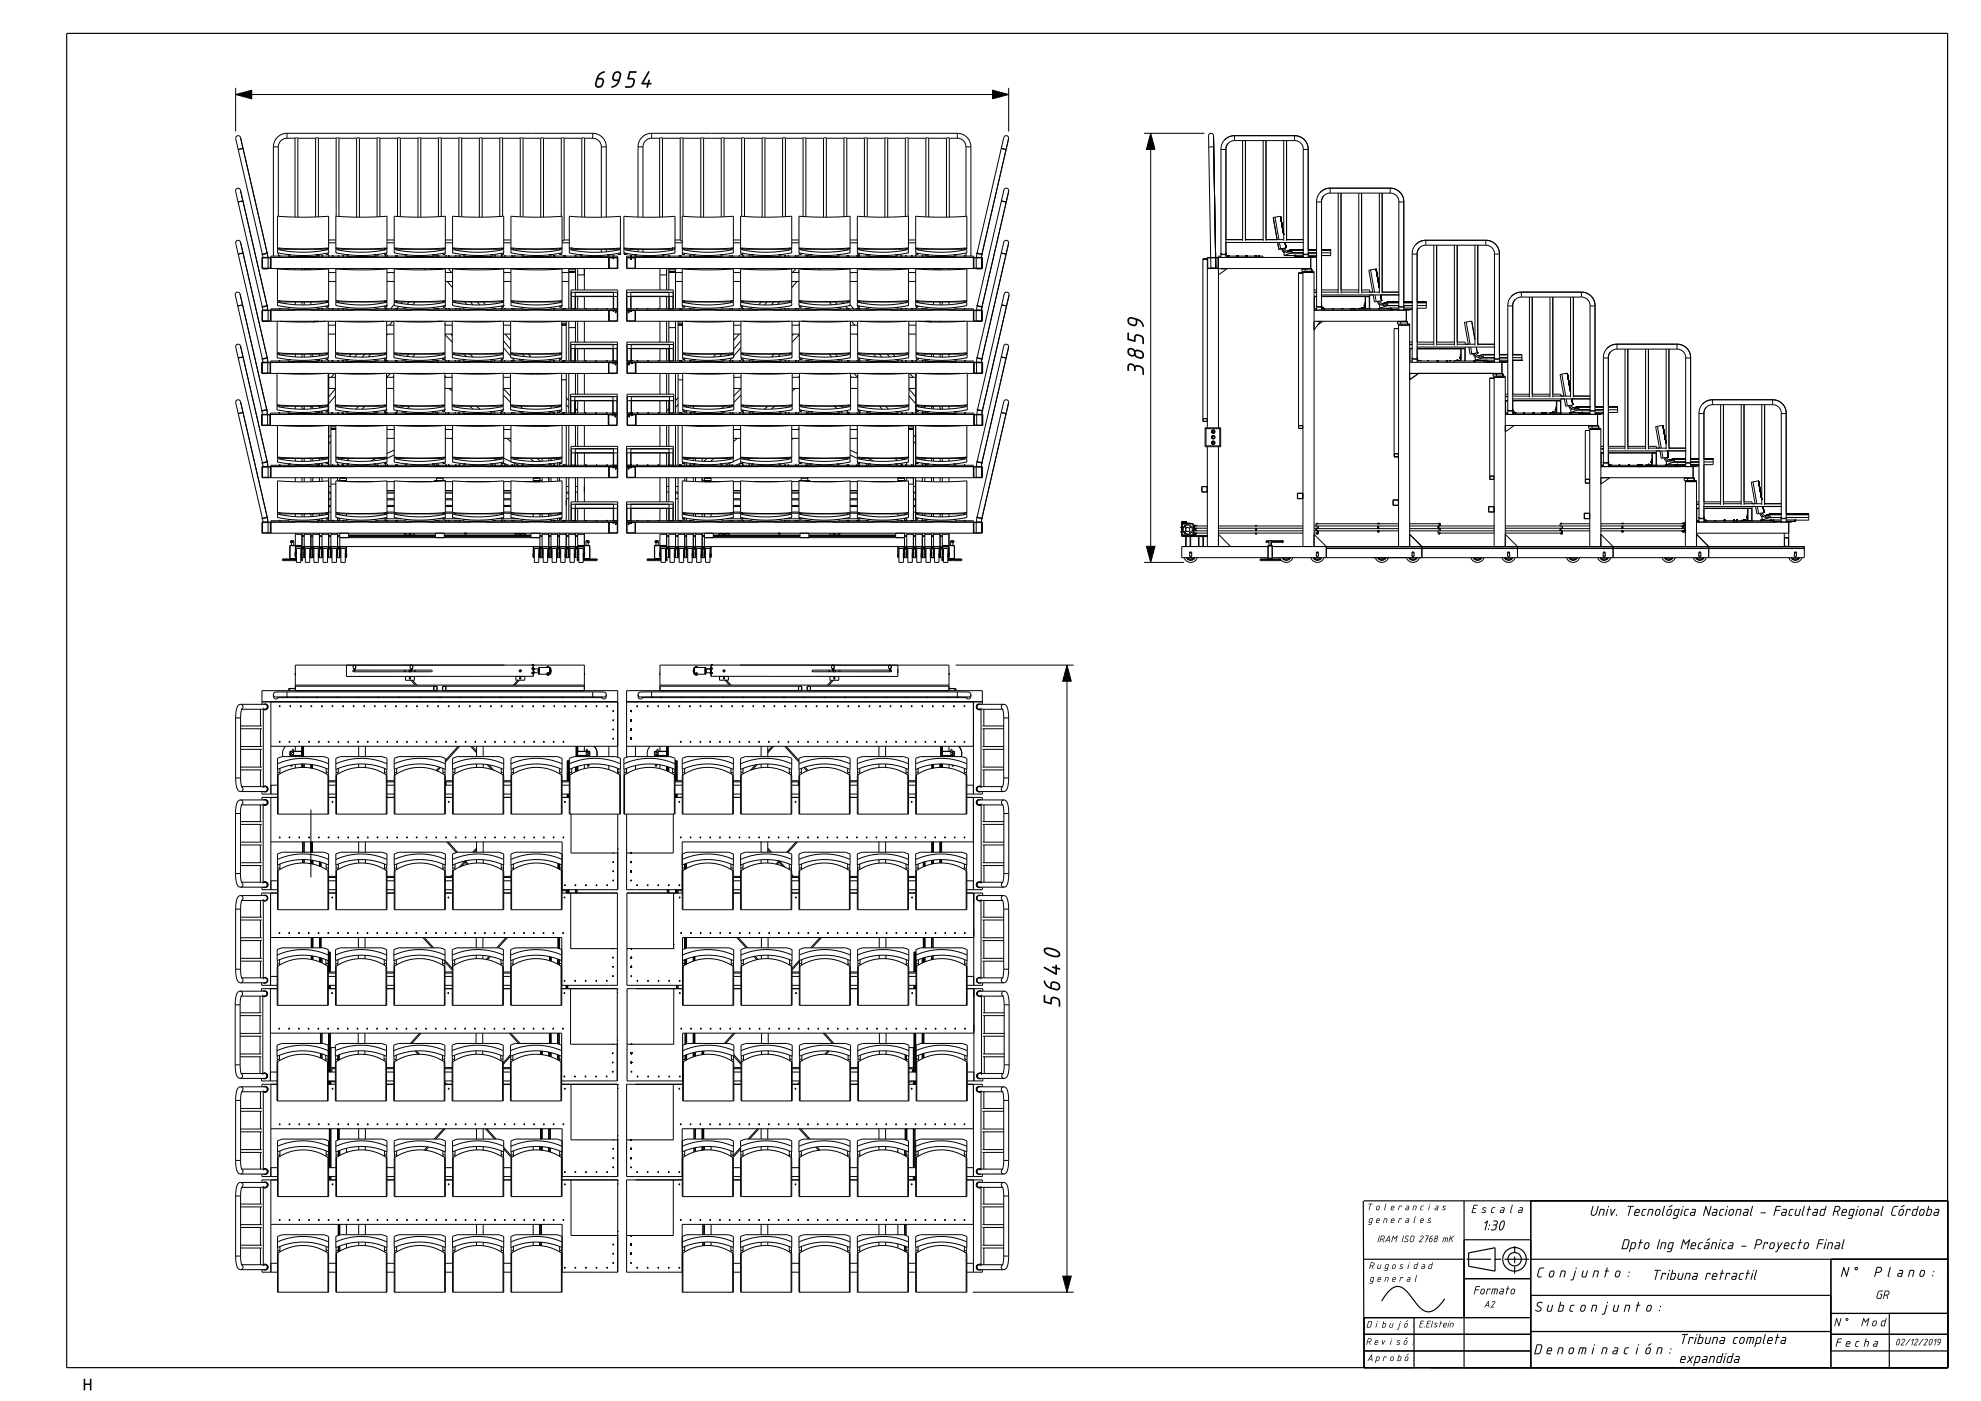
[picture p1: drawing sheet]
<svg xmlns="http://www.w3.org/2000/svg" width="594mm" height="420mm" viewBox="0 0 594 420" stroke-linecap="round" stroke-linejoin="round" font-family="sans-serif">
<g fill="none" stroke="#000" stroke-width=".35">
<path d="M20 10h564v400h-564zM408.8 360.1l.2 49.9v-15h50M408.9 360h175.1M409 377.5h30M439 360v50M439 371.7h20M439.7 377.5h7.4M448.1 377.5h2M451.1 377.5h7.4M454.2 379.7l-.1 2.1M454.2 376.7v2M454.2 373.6v2.1"/>
<path d="M459 360v50M459 377.5h125M549 377.5v32.5M424 395v15M433.2 389.4a7 7 0 0 1-4.9 3.9 5 5 0 0 1-3.8-2.8l-.7-.8a9.5 9.5 0 0 0-4-4 4 4 0 0 0-4 2.1l-1.5 2.2M439 383.3h20M448.3 381.1l-7.9-1.5v-4l7.9-1.5v7M459 399.2h90M459 388.3h90M549 393.8h35M566.5 393.8v16.2M409 405h50"/>
<path d="M409 400h50M549 405h35M549 400h35"/>
<circle cx="454.1" cy="377.5" r="3.5"/>
<circle cx="454.2" cy="377.5" r="2"/>
</g>
<g fill="none" stroke="#000" stroke-width=".3">
<path d="M70.7 28.3l4.8-1.3v2.6zM70.7 26.3v13.1M75.5 28.3h222.1M86 40l-1.5 .3-1.3 .8-.9 1.3-.3 1.6M86 40h91.7M86 40v1.4M177.7 40l1.6 .3 1.3 .9 .9 1.3 .3 1.5M177.7 40v1.4M195.4 40l-1.6 .3-1.3 .9-.9 1.3-.3 1.5M195.4 40h91.7M195.4 40v1.4M287.1 40l1.5 .3 1.3 .8 .9 1.4 .3 1.5"/>
<path d="M287.1 40v1.4M297.6 27l4.8 1.3-4.8 1.3zM302.4 26.3v13.1M343 40h18.1M345 40l1.3 4.8h-2.6zM72.8 44.5l-1.3 .3M72.9 44.5l-1.5 .3M82 44h1.5M82 44v32.8M83.5 44v20.8M86 41.4l-1 .3-.8 .5-.5 .8-.2 1M86 41.4h2.5"/>
<path d="M88.5 41.4h.8M88.5 41.4v23.7M89.3 41.4h5.3M89.3 41.4v23.7M94.6 41.4h.9M94.6 41.4v23.6M95.5 41.4v23.6M95.5 41.4h5.3M100.8 41.4h.8M100.8 41.4v23.4M101.6 41.4v23.5M101.6 41.4h5.3"/>
<path d="M106.9 41.4h.9M106.9 41.4v23.7M107.8 41.4h5.3M107.8 41.4v23.7M113.1 41.4h.8M113.1 41.4v23.6M113.9 41.4h5.3M113.9 41.4v23.6M119.2 41.4h.8M119.2 41.4v23.5M120 41.4h5.3M120 41.4v23.5"/>
<path d="M125.3 41.4h.9M125.3 41.4v23.7M126.2 41.4h5.3M126.2 41.4v23.7M131.5 41.4h.8M131.5 41.4v23.6M132.3 41.4h5.3M132.3 41.4v23.5M137.6 41.4h.8M137.6 41.4v23.6M138.4 41.4h5.3M138.4 41.4v23.6"/>
<path d="M143.7 41.4h.9M143.7 41.4v23.7M144.6 41.4h5.3M144.6 41.4v23.7M149.9 41.4h.8M149.9 41.4v23.5M150.7 41.4h5.3M150.7 41.4v23.4M156 41.4h.8M156 41.4v23.6M156.8 41.4h5.3M156.8 41.4v23.6"/>
<path d="M162.1 41.4h.9M162.1 41.4v23.7M163 41.4h5.3M163 41.4v23.7M168.3 41.4h.8M168.3 41.4v23.4M169.1 41.4v30.5M169.1 41.4h5.4M174.5 41.4h.8M174.5 41.4v23.7M175.3 41.4h2.4M175.3 41.4v23.7"/>
<path d="M177.7 41.4l1 .3 .8 .5 .6 .8 .2 1M180.3 44h1.5M180.3 44v21.1M181.8 44v21.1M191.3 44h1.5M191.3 44v21.1M192.8 44v21.1M195.4 41.4l-1 .3-.8 .5-.6 .8-.2 1M195.4 41.4h2.4M197.8 41.4h.8M197.8 41.4v23.7M198.6 41.4h5.4"/>
<path d="M198.6 41.4v23.7M204 41.4h.8M204 41.4v30.5M204.8 41.4h5.3M204.8 41.4v23.4M210.1 41.4h.9M210.1 41.4v23.7M211 41.4h5.3M211 41.4v23.7M216.3 41.4h.8M216.3 41.4v23.6M217.1 41.4h5.3"/>
<path d="M217.1 41.4v23.6M222.4 41.4h.8M222.4 41.4v23.4M223.2 41.4h5.3M223.2 41.4v23.5M228.5 41.4h.9M228.5 41.4v23.7M229.4 41.4h5.3M229.4 41.4v23.7M234.7 41.4h.8M234.7 41.4v23.6M235.5 41.4h5.3"/>
<path d="M235.5 41.4v23.6M240.8 41.4h.8v23.6M240.8 41.4v23.5M241.6 41.4h5.3M246.9 41.4h.9M246.9 41.4v23.7M247.8 41.4h5.3M247.8 41.4v23.7M253.1 41.4h.8M253.1 41.4v23.5M253.9 41.4h5.3M253.9 41.4v23.5"/>
<path d="M259.2 41.4h.8M259.2 41.4v23.6M260 41.4h5.3M260 41.4v23.6M265.3 41.4h.9M265.3 41.4v23.7M266.2 41.4h5.3M266.2 41.4v23.7M271.5 41.4h.8M271.5 41.4v23.5M272.3 41.4h5.3M272.3 41.4v23.4"/>
<path d="M277.6 41.4h.9M277.6 41.4v23.6M278.5 41.4h5.3M278.5 41.4v23.6M283.8 41.4h.8M283.8 41.4v23.7M284.6 41.4h2.5M284.6 41.4v23.7M287.1 41.4l1 .3 .8 .5 .5 .8 .2 1M289.6 44h1.5M289.6 44v20.8M291.1 44v32.8"/>
<path d="M300.2 44.5l.8-3.3a.74 .74 0 0 1 .9-.5 .74 .74 0 0 1 .5 .9l-7.9 34.6M300.2 44.5l-7.3 31.3M300.2 44.5l1.5 .3M345 44.8v119M363.9 44h-1.5M366.1 44.7l.8 .1 .7-.1M366.1 44.7v31.4M367.6 44.7v31.4M368.3 43l-.6 .8-.1 .9M370.2 40.7l-1.5 .2-1.4 .9-.9 1.3-.3 1.6M370.2 42.1l-1 .2-.9 .6-.5 .9-.2 .9M370.2 40.7l-1.6 .3-1.4 1"/>
<path d="M370.2 40.7v1.4M370.2 40.7h18M370.2 42.1h18M372.6 42.1v30.1M373.4 42.1v30.1M378.8 42.1v30.1M379.6 42.1v30.1M384.9 42.1v30.1M385.8 42.1v30.1M388.2 40.7l1.6 .3 1.3 .9 .9 1.3 .3 1.5M388.2 42.1l.9 .2 .9 .6 .6 .8 .2 1M388.2 40.7v1.4"/>
<path d="M390.8 44.7l.7 .1 .8-.1M390.8 44.7v31.4M392.3 44.7v31.4M396.9 58.7l-.5 .9-.1 .8M398.9 56.4l-1.5 .3-1.4 .9-.9 1.2-.3 1.6M398.9 57.9l-1 .2-.9 .5-.6 .9-.1 .9M398.9 56.4l-1.8 .4-1.3 .9M398.9 56.4v1.5M398.9 56.4h18M398.9 57.9h18M401.3 57.9v30M402.1 57.9v30"/>
<path d="M407.4 57.9v30M408.3 57.9v30M413.6 57.9v30M414.4 57.9v30M416.9 56.4l1.6 .3 1.3 .9 .9 1.4 .2 1.4M416.9 57.9l1 .2 .8 .5 .6 .9 .1 .9M416.9 56.4v1.5M72.8 60.2l-1.3 .3M72.8 60.2l-1.4 .4M72.9 75.9l-1.5 .3M78.7 77.3h2.4v3.1h-2.4zM78.7 76.3l.1 .9"/>
<path d="M80.1 76l.2 1.2M80.2 75.8l-8.1-34.6a.74 .74 0 0 0-.9-.5 .74 .74 0 0 0-.5 .9l7.9 34.6M80.2 75.8l-1.6 .4M80.2 75.8l.1 .1M80.4 77.3v3.1M83.2 74.3l7.9 .3 7.4-.3M83.3 74.6l-.1-9.8 7.2 .3 8.1-.3v10.1M83.3 74.9v-.5h.6v.5M83.3 75.8l.2 1M83.7 76.7v.1M83.8 76.7h-.1M83.8 76.7h.2"/>
<path d="M83.8 76.7h.1M83.8 76.7v.1M83.9 74.7h13.9M84 76.7h.1M84 76.7v.1M86.5 76.8h-5.3v3.7M87.2 76.4h-.7v.5h8.7v-.5h-.7M88.6 77.2v-.2h4.6v.2M88.8 76.9l.1 .1M92.9 76.9v.1M95.2 76.8h8.8M95.5 76.7h.1"/>
<path d="M95.5 76.7v.1M95.5 76.7h.2M95.7 76.7h.1M95.7 76.7v.1M95.8 76.7l-.1 .1M96.4 76.7h.1M96.4 76.7v.1M96.4 76.7h.3M96.5 76.8h.1M96.5 76.7h.1M96.5 76.7v.1M96.6 76.7v.1"/>
<path d="M96.6 76.8h.1M96.7 76.7h.1M96.7 76.7h-.1M96.7 76.7v.1M98.4 76.7h.1M98.4 76.7l.1 .1M98.4 76.7h.3M98.5 75.8l-4.9 .7h-4.7l-5.7-.7v-.8l.2-.2 4 .6 3.9 .2 3.5-.2 3.6-.6 .1 1.5h-.7v-.4M98.5 74.5h-.7v.4M98.5 76.7h.1M98.5 76.7v.1M98.5 74.6h.1"/>
<path d="M98.5 72.8h2.2M98.5 71.9h2.2M98.6 76.7v.1M98.7 76.7h.1M99.6 76.7h.1M99.6 76.7v.1M99.6 76.7h.2M99.6 76.8h.1M99.8 76.7v.1M99.8 76.8h.1M99.8 76.7h.1M99.9 76.7l-.1 .1"/>
<path d="M100.7 74.3l7.9 .3 7.4-.3M100.7 74.9l7.6 .7 3.5-.1 4.1-.7 .1 1-4.9 .7h-5l-5.4-.7zM100.8 74.6l-.1-9.8 7.2 .3 8.1-.3v9.8M100.8 74.9v-.5h.6v.5M100.8 75.8h.1M101.4 76.7h.1M101.3 76.7l.1 .1M101.4 76.7h.2M101.4 76.7h-.1M101.4 76.7v.1M101.4 74.7h13.9M101.6 76.7h.1"/>
<path d="M101.6 76.7v.1M102.8 76.7h.1M102.8 76.7v.1M102.8 76.7h.2M102.8 76.8h.1M103 76.7v.1M103 76.8h.1M103 76.7h.1M104.7 76.4h-.7v.5h8.7v-.5h-.7M106.1 77.2v-.2h4.6v.2M106.3 76.9l.1 .1M110.5 76.9l-.2 .1"/>
<path d="M112.7 76.8h8.8M113.1 76.7h.1M113.1 76.7v.1M113.1 76.7h.2M113.3 76.7h.1M113.3 76.7v.1M113.4 76.7l-.1 .1M115.4 76.7h.1M115.4 76.7l.1 .1M115.4 76.7h.3M115.5 76.8h.1M115.5 76.7h.1"/>
<path d="M115.5 76.7v.1M115.6 76.7v.1M115.6 76.8h.1M115.7 76.7h.1M115.7 76.7h-.1M115.7 76.7l-.1 .1M116 75.8h.1M116 74.9v-.4h-.7v.4M116 75.8v.5h-.7v-.4M116 76.7h.1M116 76.7l.1 .1M116 72.8h2.2"/>
<path d="M116 71.9h2.2M116 76.7h.3M116.1 76.7h.1M116.1 76.7v.1M116.2 76.7h.1M116.2 76.7v.1M116.3 76.7h.1M116.3 76.7l-.1 .1M118.2 74.3l7.9 .3 7.4-.3M118.2 74.9l7.6 .7 3.5-.1 4.1-.7 .1 1-4.9 .7h-5l-5.4-.7zM118.3 74.6l-.1-9.8 7.2 .3 8.1-.3v9.8M118.3 74.9v-.5h.6v.5"/>
<path d="M118.3 75.8h.1M118.6 76.7h.1M118.6 76.7v.1M118.6 76.7h.2M118.6 76.8h.1M118.8 76.7v.1M118.8 76.8h.1M118.8 76.7h.1M118.9 74.7h13.9M119 76.7h.1M118.9 76.7l.1 .1M119 76.7h.2"/>
<path d="M119 76.7h-.1M119 76.7v.1M119.2 76.7h.1M119.2 76.7v.1M122.2 76.4h-.7v.5h8.7v-.5h-.7M123.5 77.2v-.2h4.7v.2M123.8 76.9l.1 .1M127.9 76.9v.1M130.2 76.8h8.8M130.7 76.7v.1M130.7 76.7h.2M130.7 76.7h.1"/>
<path d="M130.8 76.7h.1M130.8 76.7l-.1 .1M130.9 76.7h.1M130.9 76.7v.1M131 76.7v.1M131.2 76.7h.1M131.2 76.7l.1 .1M131.3 76.7h.2M131.3 76.7h-.1M131.3 76.8h.1M131.3 76.7v.1M131.5 76.7v.1"/>
<path d="M131.5 76.8h.1M131.5 76.7h.1M133.5 75.8h.1M133.5 74.9v-.4h-.7v.4M133.5 75.8v.5h-.7v-.4M133.5 72.8h2.2M133.5 71.9h2.2M133.6 76.7v.1M133.6 76.7h.3M133.6 76.7h.1M133.7 76.7h.1M133.7 76.7v.1"/>
<path d="M133.8 76.7h.1M133.8 76.7v.1M133.9 76.7h.1M133.9 76.7l-.1 .1M134.4 76.7h.1M134.4 76.7v.1M134.4 76.7h.3M134.5 76.8h.1M134.5 76.7h.1M134.5 76.7v.1M134.6 76.7v.1M134.6 76.8h.1"/>
<path d="M134.7 76.7h.1M134.7 76.7h-.1M134.7 76.7v.1M135.7 74.3l7.9 .3 7.4-.3M135.7 74.9l7.6 .7 3.5-.1 4.1-.7 .1 1-4.9 .7h-4.7l-5.7-.7zM135.8 74.6l-.1-9.8 7.2 .3 8.1-.3v9.8M135.8 74.9v-.5h.6v.5M135.8 75.8h.1M136.4 74.7h13.9M136.6 76.7h.1M136.5 76.7l.1 .1M136.6 76.7h.2"/>
<path d="M136.6 76.7h-.1M136.8 76.7h.1M136.8 76.7v.1M137.6 76.7h.1M137.6 76.7v.1M137.6 76.7h.2M137.6 76.8h.1M137.7 76.7h.1M137.7 76.7l-.1 .1M137.8 76.7v.1M137.8 76.8h.1M137.8 76.7h.1"/>
<path d="M137.9 76.7v.1M139.7 76.4h-.7v.5h8.7v-.5h-.7M141.1 77.2v-.2h4.6v.2M141.3 76.9l.1 .1M145.5 76.9l-.1 .1M147.7 76.8h8.8M148.3 76.7v.1M148.3 76.7h.2M148.3 76.7h.1M148.4 76.7h.1M148.4 76.7l-.1 .1M148.5 76.7h.1"/>
<path d="M148.5 76.7v.1M148.6 76.7v.1M150.2 76.7h.1M150.2 76.7v.1M150.3 76.7h.2M150.3 76.7h-.1M150.3 76.8h.1M150.3 76.7v.1M150.5 76.7v.1M150.5 76.8h.1M150.5 76.7h.1M151 75.8h.1"/>
<path d="M151 74.9v-.4h-.7v.4M151 75.8v.5h-.7v-.4M151 72.8h2.2M151 71.9h2.2M151.2 76.7v.1M151.2 76.7h.3M151.2 76.7h.1M151.3 76.7h.1M151.3 76.7v.1M151.4 76.7h.1M151.4 76.7v.1M151.5 76.7h.1"/>
<path d="M151.5 76.7v.1M153.2 74.3l7.9 .3 7.4-.3M153.2 74.9l7.6 .7 3.5-.1 4.1-.7 .1 1-4.9 .7h-5l-5.4-.7zM153.3 74.6l-.1-9.8 7.2 .3 8.1-.3v9.8M153.3 74.9v-.5h.6v.5M153.3 75.8h.1M153.4 76.7h.1M153.4 76.7l.1 .1M153.4 76.7h.3M153.5 76.8h.1M153.5 76.7h.1M153.6 76.7v.1"/>
<path d="M153.6 76.8h.1M153.7 76.7h.1M153.7 76.7h-.1M153.7 76.7l-.1 .1M153.9 74.7h13.9M154.1 76.7v.1M154.2 76.7h.2M154.2 76.7h-.1M154.2 76.7h.1M154.2 76.7v.1M154.4 76.7h.1M154.4 76.7v.1"/>
<path d="M157.2 76.4h-.7v.5h8.7v-.5h-.7M158.5 77.2v-.2h4.7v.2M158.8 76.9l.1 .1M163 76.9l-.2 .1M165.2 76.8h8.8M165.9 76.7h.1M165.9 76.7v.1M165.9 76.7h.4M166 76.7h.1M166 76.7v.1M166.1 76.7v.1M166.2 76.7h.1"/>
<path d="M166.1 76.7h.1M166.1 76.8h.1M166.3 76.7v.1M166.3 76.8h.1M166.3 76.7h.1M166.4 76.7l-.1 .1M168.5 75.8h.1M168.5 74.9v-.4h-.7v.4M168.5 75.8v.5h-.7v-.4M168.5 72.8h2.2M168.8 76.7h.1M168.8 76.7v.1"/>
<path d="M168.8 76.7h.3M168.9 76.7h.1M168.9 76.7v.1M169 76.7h.1M169 76.7v.1M169.1 76.7h.1M169.1 76.7v.1M169.1 71.9l-.4 .5-.2-.2M169.1 71.9h1.6M169.2 76.7h.1M169.2 76.7l.1 .1M169.3 76.7h.2"/>
<path d="M169.3 76.7h-.1M169.3 76.8h.1M169.3 76.7h.1M169.3 76.7v.1M169.4 76.7v.1M169.5 76.8h.1M169.5 76.7h.1M169.5 76.7h-.1M169.5 76.7v.1M170.7 74.4l7.2 .3 8.1-.3M170.7 74.9l4.4 .6 3.5 .1 3.7-.2 3.6-.5 .1 .9-4.9 .7h-5.2l-5.2-.7zM170.8 74.7l-.1-9.9 7.9 .3 7.4-.3v9.9"/>
<path d="M170.8 75.9h.1M170.8 74v.9M170.8 75.8v.1M171.4 74.7h13.9M171.4 74v1M172.4 76.7h.1M172.4 76.7v.1M172.4 76.7h.3M172.5 76.8h.1M172.5 76.7h.1M172.5 76.7v.1M172.6 76.7v.1"/>
<path d="M172.6 76.8h.1M172.7 76.7h.1M172.7 76.7h-.1M172.7 76.7v.1M174.7 76.4h-.7v.5h8.7v-.5h-.7M176.3 76.9h4.1M180.3 74.7v.9M181.8 74.7v.8M182.6 77.2v3.3M182.7 77.3h2.4v3.1h-2.4zM182.7 76.8h2.5v3.7h-106.7v-3.3h106.7M183.7 76.7h.1"/>
<path d="M183.7 76.7v.1M183.8 76.7h.2M183.8 76.7h-.1M183.8 76.7v.1M183.8 77.3v.3M183.8 77.6h.1M183.9 77.3v.3M183.9 77.6h.1M184 76.7v.1M184 76.7h.1M185.3 76.3h.1M185.3 76.3h.7"/>
<path d="M185.3 76v.3M186 75.8h.1M186 76.3h.1M186 74.9v-.4h-.7v.5M186 75.8v.5M187.1 74.4l7.1 .3 8.2-.3M187.1 74.9l4.4 .6 3.5 .1 3.7-.2 3.6-.5 .1 .9-4.9 .7h-5.2l-5.2-.7zM187.1 74.7v-9.9l7.9 .3 7.4-.3-.1 9.9M187.1 75.8h.1M187.1 76.3h.1M187.1 74.9v-.4h.7v.5M187.1 76.3h.7"/>
<path d="M187.1 75.8v.5M187.8 74.7h13.9M187.8 76.3h.1M187.8 76v.3M188 77.3h2.4v3.1h-2.4zM189.1 76.7v.1M189.1 76.7h.2M189.1 76.7h.1M189.2 77.6h.1M189.2 77.3v.3M189.3 76.7h.1M189.3 76.7v.1"/>
<path d="M189.3 77.3v.3M189.3 77.6h.1M189.4 76.7v.1M190.4 76.8h-2.5v3.7h106.7v-3.3h-106.7M190.5 77.2v3.3M191.1 76.4h-.7v.5h8.7v-.5h-.7M191.3 74.7v.8M192.7 76.9h4.1M192.8 74.7v.9M199.1 76.8h8.8M200.4 76.7h.1M200.4 76.7l.1 .1"/>
<path d="M200.4 76.7h.3M200.5 76.8h.1M200.5 76.7h.1M200.6 76.7h.1M200.6 76.7v.1M200.6 76.8h.1M200.7 76.7h.1M200.7 76.7l-.1 .1M201.7 74v1M202.2 75.9h.1M202.3 74v.9M202.3 75.8v.1"/>
<path d="M202.4 72.8h2.2M202.4 71.9h1.6M203.6 76.7v.1M203.6 76.7h.1M203.6 76.7h.2M203.6 76.8h.1M203.7 76.7h.1M203.7 76.7v.1M203.8 76.7v.1M203.8 76.8h.1M203.9 76.7h.1M203.8 76.7h.1"/>
<path d="M204 71.9l.4 .5 .2-.2M204 76.7h.1M204 76.7l.1 .1M204 76.7h.3M204.1 76.7h.1M204.2 76.7v.1M204.3 76.7h-.1M204.3 76.7h.1M204.3 76.7l-.1 .1M204.6 74.3l7.9 .3 7.4-.3M204.6 74.6v-9.8l7.1 .3 8.2-.3-.1 10.1M204.6 75.8h.1"/>
<path d="M204.6 75.8v.5h.7v-.4M204.6 74.9v-.4h.7v.4M205.3 74.7h13.9M206.8 76.7h.1M206.7 76.7v.1M206.8 76.7h.4M206.8 76.7h-.1M206.8 76.7v.1M207 76.7h-.2M207 76.7h.1M207 76.7v.1M207 76.8h.1"/>
<path d="M207 76.7h.2M207.2 76.7v.1M207.2 76.7h.1M208.6 76.4h-.7v.5h8.7v-.5h-.7M209.9 77.2v-.2h4.6v.2M210.1 76.9l.2 .1M214.3 76.9l-.1 .1M216.6 76.8h8.8M218.7 76.7h.1M218.7 76.7v.1M218.7 76.7h.2M218.8 76.7h.1"/>
<path d="M218.8 76.7l-.1 .1M218.9 76.7v.1M218.9 76.7h.1M219 76.7v.1M219.4 76.7h.1M219.4 76.7v.1M219.4 76.7h.3M219.5 76.8h.1M219.5 76.7h.1M219.5 76.7v.1M219.6 76.7h.1M219.6 76.7l.1 .1"/>
<path d="M219.7 76.7h.1M219.7 76.7v.1M219.8 74.4h-.6v.5M219.9 75.8l-4.9 .7h-4.7l-5.7-.7v-.8l.2-.2 3.9 .6 4 .2 3.5-.2 3.6-.6-.1 1M219.9 74.6h-.1M219.9 72.8h2.2M219.9 71.9h2.2M221.6 76.7h.1M221.6 76.7v.1M221.6 76.7h.3M221.7 76.7h.1M221.7 76.7v.1"/>
<path d="M221.8 76.7v.1M221.9 76.7h-.1M221.9 76.7h.1M221.9 76.7v.1M222.1 74.3l7.9 .3 7.4-.3M222.1 74.9l7.6 .7 3.5-.1 4.1-.7 .1 1-4.9 .7h-5l-5.4-.7zM222.1 74.6v-9.8l7.1 .3 8.2-.3-.1 9.8M222.1 75.8h.1M222.1 75.8v.5h.7v-.4M222.1 74.9v-.4h.7v.4M222.6 76.7v.1M222.6 76.7h.2"/>
<path d="M222.6 76.7h.1M222.6 76.8h.1M222.8 76.7h.1M222.8 76.7v.1M222.8 76.8h.1M222.8 74.7h13.9M222.9 76.7v.1M224.6 76.7h.1M224.6 76.7v.1M224.6 76.7h.2M224.8 76.7v.1M224.8 76.7h.1"/>
<path d="M226.1 76.4h-.7v.5h8.7v-.5h-.7M227.4 77.2v-.2h4.7v.2M227.7 76.9v.1M231.8 76.9l-.1 .1M234.1 76.8h8.8M235.2 76.7v.1M235.3 76.7h.2M235.3 76.7h-.1M235.3 76.7h.1M235.3 76.8h.1M235.3 76.7v.1M235.5 76.7h.1"/>
<path d="M235.5 76.7v.1M235.5 76.8h.1M236.3 76.7h.1M236.3 76.7v.1M236.3 76.7h.2M236.4 76.7h.1M236.4 76.7l-.1 .1M236.5 76.7v.1M236.5 76.7h.1M236.6 76.7v.1M237.3 75.8h-.1M237.3 74.9v-.5h-.6v.5"/>
<path d="M237.4 72.8h2.2M237.4 71.9h2.2M238.4 76.7v.1M238.4 76.7h.3M238.4 76.7h.1M238.5 76.8h.1M238.5 76.7h.1M238.5 76.7v.1M238.6 76.7h.1M238.6 76.7v.1M238.6 76.8h.1M238.7 76.7h.1"/>
<path d="M238.7 76.7l-.1 .1M239.2 76.7h.1M239.2 76.7v.1M239.2 76.7h.3M239.3 76.7h.1M239.3 76.7v.1M239.4 76.7v.1M239.5 76.7h-.1M239.5 76.7h.1M239.5 76.7v.1M239.6 74.3l7.9 .3 7.4-.3M239.6 74.9l7.6 .7 3.5-.1 4.1-.7 .1 1-4.9 .7h-5l-5.4-.7z"/>
<path d="M239.6 74.6v-9.8l7.1 .3 8.2-.3-.1 9.8M239.6 75.8h.1M239.6 75.8v.5h.7v-.4M239.6 74.9v-.4h.7v.4M240.3 74.7h13.9M241.6 76.7h.1M241.6 76.7v.1M241.6 76.7h.2M241.8 76.7h.1M241.8 76.7v.1M241.8 76.8h.1M241.9 76.7l-.1 .1"/>
<path d="M242.2 76.7h.1M242.2 76.7v.1M242.2 76.7h.2M242.4 76.7v.1M242.4 76.7h.1M243.6 76.4h-.7v.5h8.7v-.5h-.7M244.9 77.2v-.2h4.7v.2M245.2 76.9l.1 .1M249.3 76.9l-.1 .1M251.6 76.8h8.8M253.9 76.7h.1M253.9 76.7v.1"/>
<path d="M253.9 76.7h.2M254 76.7h.1M254 76.7v.1M254.1 76.7v.1M254.1 76.7h.1M254.3 76.7v.1M254.3 76.7h.2M254.3 76.7h.1M254.3 76.8h.1M254.5 76.7h.1M254.5 76.7v.1M254.5 76.8h.1"/>
<path d="M254.8 75.8h-.1M254.8 74.9v-.5h-.6v.5M254.9 72.8h2.2M254.9 71.9h2.2M256.8 76.7h.1M256.8 76.7l.1 .1M256.8 76.7h.3M256.9 76.7h.1M256.9 76.7v.1M257 76.7v.1M257.1 76.7h-.1M257.1 76.7h.1"/>
<path d="M257.1 74.3l7.9 .3 7.4-.3M257.1 74.9l7.6 .7 3.5-.1 4.1-.7 .1 1-4.9 .7h-4.7l-5.7-.7zM257.1 76.7v.1M257.1 74.6v-9.8l7.1 .3 8.2-.3-.1 9.8M257.1 75.8h.1M257.1 75.8v.5h.7v-.4M257.1 74.9v-.4h.7v.4M257.4 76.7l.1 .1M257.4 76.7h.3M257.4 76.7h.1M257.5 76.8h.1M257.5 76.7h.1"/>
<path d="M257.5 76.7v.1M257.6 76.7h.1M257.6 76.7v.1M257.6 76.8h.1M257.7 76.7h.1M257.7 76.7v.1M257.8 74.7h13.9M259.8 76.7h.1M259.8 76.7v.1M259.8 76.7h.2M260 76.7v.1M260 76.7h.1"/>
<path d="M261.1 76.4h-.7v.5h8.7v-.5h-.7M262.4 77.2v-.2h4.6v.2M262.7 76.9v.1M266.8 76.9l-.1 .1M269.1 76.8h8.8M270.1 76.7v.1M270.1 76.7h.1M270.1 76.7h.2M270.1 76.8h.1M270.2 76.7h.1M270.2 76.7v.1M270.3 76.7h.1"/>
<path d="M270.3 76.7v.1M270.3 76.8h.1M270.4 76.7v.1M271.5 76.7h.1M271.5 76.7v.1M271.5 76.7h.2M271.6 76.7h.1M271.6 76.7v.1M271.7 76.7v.1M271.7 76.7h.1M271.8 76.7l-.1 .1M272.3 75.8h-.1"/>
<path d="M272.3 74.9v-.5h-.6v.5M272.4 72.8h2.2M272.4 71.9h2.2M273.2 76.7v.1M273.3 76.7h.2M273.3 76.7h-.1M273.3 76.7h.1M273.3 76.8h.1M273.3 76.7v.1M273.5 76.7h.1M273.5 76.7v.1M273.5 76.8h.1"/>
<path d="M274.4 76.7h.1M274.4 76.7l.1 .1M274.4 76.7h.3M274.5 76.7h.1M274.5 76.7v.1M274.6 74.3l7.9 .3 7.4-.3M274.6 74.9l7.6 .7 3.5-.1 4.1-.7 .1 1-4.9 .7h-5l-5.4-.7zM274.6 76.7v.1M274.6 74.6v-9.8l7.1 .3 8.2-.3-.1 9.8M274.6 75.8h.1M274.6 75.8v.5h.7v-.4M274.6 74.9v-.4h.7v.4"/>
<path d="M274.7 76.7h-.1M274.7 76.7h.1M274.7 76.7l-.1 .1M275.3 74.7h13.9M276.4 76.7v.1M276.4 76.7h.3M276.4 76.7h.1M276.5 76.8h.1M276.5 76.7h.1M276.5 76.7v.1M276.6 76.7h.1M276.6 76.7v.1"/>
<path d="M276.6 76.8h.1M276.7 76.7h.1M276.7 76.7l-.1 .1M277.4 76.7h.1M277.4 76.7v.1M277.4 76.7h.2M277.6 76.7v.1M277.6 76.7h.1M278.6 76.4h-.7v.5h8.7v-.5h-.7M279.9 77.2v-.2h4.7v.2M280.2 76.9l.1 .1M284.3 76.9l-.1 .1"/>
<path d="M286.6 76.8h5.3v3.7M289.1 76.7h.1M289.1 76.7v.1M289.1 76.7h.2M289.2 76.7h.1M289.2 76.7l-.1 .1M289.3 76.7v.1M289.3 76.7h.1M289.4 76.7l-.1 .1M289.6 75.8v1M289.8 75.8h-.1M289.8 74.9v-.5h-.6v.5"/>
<path d="M292 77.3h2.4v3.1h-2.4zM292.7 77.3v3.1M292.9 75.8l1.6 .4M293 76l-.2 1.2M294.4 77.3v3.1M294.4 76.3l-.1 .9M294.5 76.2l.1 .1M300.2 75.9l1.5 .3M300.3 60.2l.7-3.2a.74 .74 0 0 1 .9-.6 .74 .74 0 0 1 .6 .9l-.8 3.3M300.3 60.2l-7.3 31.4M300.3 60.2l1.4 .4M300.3 75.9l1.3 .3"/>
<path d="M301.7 76.2l.7-3.3a.74 .74 0 0 0-.5-.8 .74 .74 0 0 0-.9 .5l-8 34.6M301.7 76.2l-7.2 31.4M301.7 60.6l-7.2 31.4M362 77.7h-1.3v48.7h1.3M362.2 77.3h3v3.1h-3zM363 77.2l-.6-36.5a.74 .74 0 0 1 .7-.7 .74 .74 0 0 1 .8 .7l.6 36.5M363 77.3l.1 3.1M364.5 77.3l.1 3.1h-1.5M366 76l.1 .2 .5 .1 1.1-.2M366.1 76.1h1.5M366.1 76.1h.1M366.1 76.8h-.7v51.5"/>
<path d="M366.1 76.2v1M367.4 72.7h23.6M367.6 75.9l.1 .2M367.6 76.1h.1M367.6 76.8h11.1v.4M367.6 76.2v1M367.6 71.8h5M367.7 76.1v.1M367.7 76.1h.1M368 76.7h.1M368 76.7h.2M368 76.7v.1"/>
<path d="M368 76.8h.1M368.1 76.7h.1M368.1 76.7v.1M368.2 76.8h.1M368.2 76.7h.1M368.2 76.7v.1M370.8 76.7h.1M370.8 76.7h.2M370.8 76.7v.1M370.8 76.8h.1M370.9 76.7h.1M370.9 76.7v.1"/>
<path d="M371 76.8h.1M371 76.7h.1M371 76.7v.1M373.4 71.8h5.4M373.5 76.7h.2M373.5 76.7h.1M373.5 76.7h.3M373.5 76.7l.1 .1M373.6 76.8h.1M373.7 76.7h.1M373.7 76.7v.1M373.8 76.7h.1"/>
<path d="M373.8 76.7v.1M376.3 76.7h.1M376.3 76.7h.2M376.3 76.7v.1M376.4 76.7h.1M376.4 76.7h-.1M376.4 76.7v.1M376.5 76.8h.1M376.5 76.7h.1M376.5 76.7v.1M377.2 76.7h.2M377.2 76.7h.1"/>
<path d="M377.2 76.7h.3M377.2 76.7v.1M377.3 76.8h.1M377.4 76.7v.1M377.4 76.7h.1M377.5 76.7h.1M377.5 76.7l-.1 .1M379.6 71.8h5.3M381.8 65.2l2.1-.4 1 5.6M381.8 65.2l1.2 6.6M381.8 65.2h.1M382.3 65.1l1.2 6.7"/>
<path d="M383.1 72.7l.4 2M383.5 74.7l.9-.1 .6 1.1M383.6 72.7l.4 1.9M384 74.6v.1M384.6 74.5a2.1 2.1 0 0 0 2 1.3h4.2M385.1 76.6h-.1M385.3 72.7l.3 1.6M385.4 75.5l-.4 .1v1M385.6 74.3v.1M385.6 74.4h-.6a1.66 1.66 0 0 0 1.6 1h.8M385.6 74.3l-2.1 .4M385.8 71.8h5"/>
<path d="M387.3 75.8l-2.3 .8M387.3 74.8l.1 .2M387.3 74.8l-1.4 .5M387.3 74.8h.1M387.3 74.8h3.5M387.4 75.8h3.4M387.4 75.8h.1M387.4 75v.8M387.4 75h3.4M388.1 76.7l.3 .2M388.1 76.6h-3.1M388.1 76.6l.4-.1 .1 .2-.3 .2z"/>
<path d="M388.4 77h2.4M388.4 76.9h2.4M388.4 76.9l1 .1M388.6 76.6h.1M389.4 77v.2M390.6 76.1h.1M390.6 76.1h.2M390.8 76.1h1.5M390.8 76.1h.1M390.8 75.9l-.2 .2M390.8 76.5l-2.2 .2M390.8 76.2v1"/>
<path d="M392.3 75.9l.1 .3-.5 .1-1.3-.2M392.3 77h2.5M392.3 75.8h2.5M392.3 76.9h2.5M392.3 76.5h2.5M392.3 75h2.5M392.3 74.8h2.5M392.3 76.2v1M392.3 76.1h.1M393 77.2v3.3M394 77v.2h-32v51.1M394 77h.8"/>
<path d="M394.8 60.4l.7 .2 .8-.2M394.8 60.4v31.4M394.8 76.6h.1M396.3 75.8h2.7M396.3 74.8h2.7v1.8h-2.7M396.3 75h2.7M396.3 60.4v31.4M419.4 60.4l.8 .2 .7-.2M419.4 60.4v31.4M420.9 60.4v31.4M423.4 76l.8 .2 .7-.2M423.4 76v31.5"/>
<path d="M424.9 76v31.5M425.6 74.3l-.5 .8-.2 .9M427.5 72l-1.6 .3-1.2 .8-.9 1.4-.4 1.5M427.5 73.5l-1 .2-.8 .6-.6 .8-.2 .9M427.5 72l-1.6 .3-1.4 1M427.5 72v1.5M427.5 72h18M427.5 73.5h18M429.9 73.5v30.1M430.8 73.5v30.1M436.1 73.5v30.1M436.9 73.5v30.1"/>
<path d="M442.3 73.5v30.1M443.1 73.5v30.1M445.5 72l1.6 .4 1.4 .9 .8 1.3 .3 1.4M445.5 73.5l1.1 .2 .7 .5 .6 .9 .2 .9M445.5 72v1.5M448.1 76l.8 .2 .7-.2M448.1 76v31.5M449.6 76v31.5M72.7 91.4l-1.4 .3M78.7 92.1l.1 .9M78.7 93.1h2.4v3.1h-2.4zM78.8 96.3v.1"/>
<path d="M78.8 80.5h1.5M80.1 91.7l.2 1.3M80.2 91.6l-8.1-34.6a.74 .74 0 0 0-.9-.6 .74 .74 0 0 0-.6 .9l8 34.7M80.2 91.6l-1.6 .4M80.2 91.6h.1M80.3 96.3v.1M80.4 93.1v3.1M83.2 90.1l7.2 .3 8.1-.3M83.3 90.4l-.1-9.8 7.9 .3 7.4-.3v10.1M83.3 90.7v-.5h.6v.5M83.3 91.6h.1M83.7 92.5v.1"/>
<path d="M83.8 92.5h-.1M83.8 92.5h.1M83.8 92.5h.2M83.8 92.5v.1M83.9 96.3h13.8M83.9 90.5h13.9M84 92.5h.1M84 92.5v.1M84 92.5h-.3M86.5 92.6h-5.3v3.7M87.2 92.2h-.7v.5h8.7v-.5h-.7M88.6 93v-.2h4.6v.2"/>
<path d="M88.6 80.5v.4M88.6 90.5v.8M88.6 96.3v.2M88.8 92.7l.1 .1M90.6 80.5v.4M90.6 90.5v.9M90.6 96.3v.2M91.2 80.7v.2M91.2 90.5v.9M91.2 96.3v.2M91.2 80.7h2M91.5 80.5l-.3 .2"/>
<path d="M92.9 80.5l.3 .2M92.9 92.7v.1M93.2 80.7v.2M93.2 90.5v.8M93.2 96.3v.2M93.8 96.5h.1M93.8 96.5h.6M94.1 96.3l-.3 .2M95.2 92.6h8.8M95.5 96.3l.2 .1M95.5 92.5h.1M95.5 92.5v.1"/>
<path d="M95.5 92.5h.2M95.7 92.5h.1M95.7 92.5v.1M95.8 92.5l-.1 .1M96.4 92.5h.1M96.4 92.5v.1M96.4 92.5h.3M96.5 92.6h.1M96.5 92.5h.1M96.5 92.5v.1M96.6 92.5v.1M96.6 92.6h.1"/>
<path d="M96.7 92.5h.1M96.7 92.5h-.1M96.7 92.5v.1M97.8 90.3h.7M98.4 92.5h.1M98.4 92.5l.1 .1M98.4 92.5h.3M98.4 96.3h2.2M98.4 97.5h2.2M98.5 91.6h.1M98.5 90.3h-.7v.4M98.5 92.5h.1"/>
<path d="M98.5 92.5v.1M98.5 91.6l-4.9 .7-4.5 .1-5.9-.8v-.8l.2-.2 3.7 .6 4 .2 3.7-.2 3.6-.6 .1 1.5h-.7v-.4M98.5 90.4h.1M98.5 81.7h2.2M98.5 84.4h2.2M98.6 92.5v.1M98.7 92.5h.1M99.6 92.5h.1M99.6 92.5v.1M99.6 92.5h.2M99.6 92.6h.1M99.8 92.5v.1"/>
<path d="M99.8 92.6h.1M99.8 92.5h.1M99.9 92.5l-.1 .1M100.7 90.1l7.2 .3 8.1-.3M100.7 90.7l4.4 .6 3.5 .1 3.7-.2 3.6-.6 .1 1-4.9 .7h-5.2l-5.2-.7zM100.8 90.4l-.1-9.8 7.9 .3 7.4-.3v9.8M100.8 90.7v-.5h.6v.5M100.8 91.6h.1M101.4 92.5h.1M101.3 92.5l.1 .1M101.4 96.3h13.8M101.4 92.5h.2"/>
<path d="M101.4 92.5h-.1M101.4 92.5v.1M101.4 90.5h13.9M101.6 92.5h.1M101.6 92.5v.1M102.8 92.5h.1M102.8 92.5v.1M102.8 92.5h.2M102.8 92.6h.1M103 92.5v.1M103 92.6h.1M103 92.5h.1"/>
<path d="M104.7 92.2h-.7v.5h8.7v-.5h-.7M106.1 93v-.2h4.6v.2M106.3 92.7l.1 .1M110.5 92.7l-.2 .1M112.7 92.6h8.8M113.1 92.5h.1M113.1 92.5v.1M113.1 92.5h.2M113.3 92.5h.1M113.3 92.5v.1M113.4 92.5l-.1 .1M113.9 96.3l-.1 .1"/>
<path d="M115.3 90.3h.7M115.4 92.5h.1M115.4 92.5l.1 .1M115.4 92.5h.3M115.5 92.6h.1M115.5 92.5h.1M115.5 92.5v.1M115.6 92.5v.1M115.6 92.6h.1M115.7 92.5h.1M115.7 92.5h-.1M115.7 92.5l-.1 .1"/>
<path d="M115.9 96.3h2.2M115.9 97.5h2.2M116 91.6h.1M116 90.7v-.4h-.7v.4M116 91.6v.5h-.7v-.4M116 92.5h.1M116 92.5l.1 .1M116 81.7h2.2M116 84.4h2.2M116 92.5h.3M116.1 92.5h.1M116.1 92.5v.1"/>
<path d="M116.2 92.5h.1M116.2 92.5v.1M116.3 92.5h.1M116.3 92.5l-.1 .1M117.8 96.3l-1 1.2M118.2 90.1l7.2 .3 8.1-.3M118.2 91.3l-1.1 1.3M118.2 90.7l4.4 .6 3.5 .1 3.7-.2 3.6-.6 .1 1-4.9 .7h-5.2l-5.2-.7zM118.3 90.4l-.1-9.8 7.9 .3 7.4-.3v9.8M118.3 90.7v-.5h.6v.5M118.3 91.6h.1M118.6 92.5h.1"/>
<path d="M118.6 92.5v.1M118.6 92.5h.2M118.6 92.6h.1M118.8 92.5v.1M118.8 92.6h.1M118.8 92.5h.1M118.9 96.3h13.8M118.9 90.5h.1M118.9 90.5h13.9M119 92.5h.1M118.9 92.5v.1M118.9 92.5l.1 .1"/>
<path d="M119 92.5h.2M119 92.5h-.1M119 92.5v.1M119.2 92.5h.1M119.2 92.5v.1M119.5 91.8l-.5 .7M119.5 96.3v.1M120.7 90.5l-.4 .5M121.3 92.1l-.4 .5M122.2 92.2h-.7v.5h8.7v-.5h-.7M122.7 90.5l-.6 .7M123.5 93v-.2h4.7v.2"/>
<path d="M123.8 92.7l.1 .1M124.4 90.5l-.7 .9M127.6 80.5l-.3 .4M127.9 92.7v.1M129.4 80.5l-.4 .4M130.2 92.6h8.8M130.7 92.5v.1M130.7 92.5h.2M130.7 92.5h.1M130.8 92.5h.1M130.8 92.5l-.1 .1M130.9 92.5h.1"/>
<path d="M130.9 80.7v.1M130.9 92.5v.1M130.9 80.7h1.4M131 92.5v.1M131.1 96.3l-.2 .1M131.2 80.5l-.3 .2M131.2 92.5h.1M131.2 92.5l.1 .1M131.3 92.5h.2M131.3 92.5h-.1M131.3 92.6h.1M131.3 92.5v.1"/>
<path d="M131.5 92.5v.1M131.5 92.6h.1M131.5 92.5h.1M132.5 96.3h.1M132.5 80.5l.3 .2M132.8 90.3h.7M133.4 96.3h2.2M133.4 97.2h.1M133.4 97.5h2.2M133.5 91.6h.1M133.5 90.7v-.4h-.7v.4M133.5 91.6v.5h-.7v-.4"/>
<path d="M133.5 81.4l.1 .3M133.5 81.7h2.2M133.5 84.4h2.2M133.6 92.5v.1M133.6 92.5h.3M133.6 92.5h.1M133.7 92.5h.1M133.7 92.5v.1M133.8 92.5h.1M133.8 92.5v.1M133.9 92.5h.1M133.9 92.5l-.1 .1"/>
<path d="M134.1 84.4l1.6 1.9M134.4 92.5h.1M134.4 80.5l1.1 1.2M134.4 92.5v.1M134.4 92.5h.3M134.5 92.6h.1M134.5 92.5h.1M134.5 92.5v.1M134.6 92.5v.1M134.6 92.6h.1M134.7 92.5h.1M134.7 92.5h-.1"/>
<path d="M134.7 92.5v.1M135.7 90.1l7.2 .3 8.1-.3M135.7 90.7l4.4 .6 3.5 .1 3.7-.2 3.6-.6 .1 1-4.9 .7h-5.2l-5.2-.7zM135.8 90.4l-.1-9.8 7.9 .3 7.4-.3v9.8M135.8 90.7v-.5h.6v.5M135.8 91.6h.1M136.2 80.5l.1 .2M136.3 96.3h13.9M136.4 90.5h13.9M136.6 92.5h.1M136.5 92.5l.1 .1M136.6 92.5h.2"/>
<path d="M136.6 92.5h-.1M136.8 92.5h.1M136.8 92.5v.1M137.6 92.5h.1M137.6 92.5v.1M137.6 92.5h.2M137.6 92.6h.1M137.7 92.5h.1M137.7 92.5l-.1 .1M137.8 92.5v.1M137.8 92.6h.1M137.8 92.5h.1"/>
<path d="M137.9 92.5v.1M139.3 90.5l.7 .8M139.7 92.2h-.7v.5h8.7v-.5h-.7M141.1 93v-.2h4.6v.2M141.1 90.5l.7 .9M141.3 92.7l.1 .1M143.1 90.5l.8 .9M144.2 96.3l.2 .2M144.9 90.5l.7 .9M145.5 92.7l-.1 .1M146 96.3l.2 .2M147.7 92.6h8.8"/>
<path d="M148.1 96.3l.1 .1M148.3 92.5v.1M148.3 92.5h.1M148.3 92.5h.2M148.4 92.5h.1M148.4 92.5l-.1 .1M148.5 92.5h.1M148.5 92.5v.1M148.6 92.5v.1M149.9 96.3h.1M150.2 92.5h.1M150.2 92.5v.1"/>
<path d="M150.3 92.5h.2M150.3 92.5h-.1M150.3 90.3h.7M150.3 92.6h.1M150.3 92.5v.1M150.5 92.5v.1M150.5 92.6h.1M150.5 92.5h.1M150.9 96.3h2.2M150.9 97.5h2.2M151 91.6h.1M151 90.7v-.4h-.7v.4"/>
<path d="M151 91.6v.5h-.7v-.4M151 81.7h2.2M151 84.4h2.2M151.2 92.5v.1M151.2 92.5h.3M151.2 92.5h.1M151.3 92.5h.1M151.3 92.5v.1M151.4 92.5h.1M151.4 92.5v.1M151.5 92.5h.1M151.5 92.5v.1"/>
<path d="M153.2 90.1l7.2 .3 8.1-.3M153.2 90.7l4.4 .6 3.5 .1 3.7-.2 3.6-.6 .1 1-4.9 .7h-5.2l-5.2-.7zM153.3 90.4l-.1-9.8 7.9 .3 7.4-.3v9.8M153.3 90.7v-.5h.6v.5M153.3 91.6h.1M153.4 92.5h.1M153.4 92.5l.1 .1M153.4 92.5h.3M153.5 92.6h.1M153.5 92.5h.1M153.6 92.5v.1M153.6 92.6h.1"/>
<path d="M153.7 92.5h.1M153.7 92.5h-.1M153.7 92.5l-.1 .1M153.8 96.3h13.9M153.9 90.5h13.9M154.1 92.5v.1M154.2 92.5h.2M154.2 92.5h-.1M154.2 92.5h.1M154.2 92.5v.1M154.4 92.5h.1M154.4 92.5v.1"/>
<path d="M157.2 92.2h-.7v.5h8.7v-.5h-.7M158.5 93v-.2h4.7v.2M158.8 92.7l.1 .1M163 92.7l-.2 .1M165.2 92.6h20M165.9 92.5h.1M165.9 92.5v.1M165.9 92.5h.4M166 92.5h.1M166 92.5v.1M166.1 92.5v.1M166.2 92.5h.1"/>
<path d="M166.1 92.5h.1M166.1 92.6h.1M166.3 92.5v.1M166.3 92.6h.1M166.3 92.5h.1M166.4 92.5l-.1 .1M167.8 90.3h.7M168.4 96.5h1.4M168.4 97.1h1.4M168.4 97.5h1.4M168.5 91.6h.1M168.5 90.7v-.4h-.7v.4"/>
<path d="M168.5 91.6v.5h-.7v-.4M168.5 84.4h2.1M168.6 92.6v.4M168.8 92.5h.1M168.8 92.5v.1M168.8 92.5h.3M168.9 92.6h.1M168.9 92.5h.1M168.9 92.5v.1M169 92.5h.1M169 92.5v.1M169 92.6h.1"/>
<path d="M169.1 92.5h.1M169.1 92.5v.1M169.2 92.5h.1M169.2 92.5l.1 .1M169.3 92.5h.2M169.3 92.5h-.1M169.3 92.5h.1M169.3 92.5v.1M169.4 92.5v.1M169.5 96.3l.3 .2M169.5 92.5h.1M169.5 92.5h-.1"/>
<path d="M169.5 92.5v.1M169.8 96.5v11.7M170.6 80.7h2M170.6 81.4h2M170.6 80.7v11.9M170.6 96.3v11.9M170.6 98.2h2M170.9 80.5l-.3 .2M171.3 88.8v.1M171.3 88.9l-.1-2h14l-.1 2M171.3 88.9l-.1 3.7M171.3 88.9v3.7"/>
<path d="M172.2 80.5l.4 .2M172.4 92.5h.1M172.4 92.5h.3M172.4 87.6h-1.1v1.2M172.4 88.9v3.7M172.4 88.9h11.6M172.5 92.5h.1M172.5 92.5v.1M172.5 87.7l-.1 1.2h-1.1M172.6 81.7h-4.1M172.6 80.7v6.2M172.6 87.6v.1"/>
<path d="M172.6 88.8v3.7M172.6 96.3v6.3M172.6 88.8l-.2 .1M172.6 87.7h11.3M172.6 88.8h11.3M172.6 92.5v.1M172.7 92.5h.1M172.7 92.5h-.1M172.7 92.5v.1M173.2 80.5v6.4M173.2 88.9v3.7M173.2 96.3v6.3"/>
<path d="M173.2 82.4h2M175.2 80.5v6.4M175.2 88.9v3.7M175.2 96.3v6.3M175.6 92.5h.1M175.6 92.5v.1M175.6 92.5h.2M175.7 92.5h.1M175.7 92.5l-.1 .1M175.8 92.5v.1M175.8 92.5h.1M175.9 92.5v.1"/>
<path d="M178.7 92.5h.1M178.7 92.5l.1 .1M178.8 92.5h.2M178.8 92.5h-.1M179 92.5v.1M179 92.5h.1M181.9 92.5h.1M181.9 92.5l.1 .1M181.9 92.5h.3M182 92.5h.1M182 92.5v.1M182.1 92.5v.1"/>
<path d="M182.2 92.5h.1M182.2 92.5h-.1M182.2 92.5l-.1 .1M182.6 93v3.3M182.7 93.1h2.4v3.1h-2.4zM183.7 92.5h.1M183.7 92.5v.1M183.8 92.5h.2M183.8 92.5h-.1M183.8 92.5v.1M183.8 93.1v.3M183.8 93.4h.1"/>
<path d="M183.9 87.6v.1M183.9 88.8v3.7M183.9 88.8l.1 .1M183.9 87.7v1.1M183.9 93.1v.3M183.9 93.4h.1M184 92.5h.1M184 87.6l1.2 .1v1.1M184 88.9v3.7M184 88.9h1.1M184 92.5v.1M184.5 93.1v.6"/>
<path d="M184.5 93.7h.2M184.7 93.1v.6M185.1 88.9l.1 7.4h-16.8M185.1 88.9v3.7M185.2 93h-106.7v3.3h4.6M187.9 93h106.7v3.3h-4.6M187.9 92.6h20M188 88.9l-.1 7.4h16.8M188 88.9l-.1-2h14l-.1 2M188 88.9h1.1M188 88.9v3.7M188 93.1h2.4v3.1h-2.4z"/>
<path d="M188.4 93.7h.2M188.4 93.1v.6M188.6 93.1v.6M189.1 92.5v.1M189.1 92.5h.1M189.1 92.5h.3M189.1 87.6l-1.2 .1v1.1M189.1 88.9h11.6M189.1 88.9v3.7M189.1 92.5h.2M189.2 93.4h.1M189.2 93.1v.3"/>
<path d="M189.2 87.7v1.1M189.2 88.8l-.1 .1M189.2 87.7h11.4M189.2 88.8h11.4M189.2 87.6v.1M189.2 88.8v3.7M189.3 92.5h.1M189.3 92.5v.1M189.3 93.1v.3M189.3 93.4h.1M189.4 92.5v.1M190.5 93v3.3"/>
<path d="M190.9 92.5h.1M190.9 92.5l.1 .1M190.9 92.5h.3M191 92.5h.1M191 92.5v.1M191.1 92.5v.1M191.2 92.5h.1M194.1 92.5v.1M194.1 92.5h.1M194.1 92.5h.3M194.2 92.5h.1M194.2 92.5l-.1 .1"/>
<path d="M194.3 92.5h.1M194.3 92.5v.1M194.4 92.5v.1M197.2 92.5v.1M197.3 92.5h-.1M197.3 92.5h.2M197.3 92.5h.1M197.3 92.5v.1M197.4 92.5h.1M197.4 92.5l.1 .1M197.5 92.5h.1M197.5 92.5v.1"/>
<path d="M197.9 82.4h2M197.9 80.5v6.4M197.9 88.9v3.7M197.9 96.3v6.3M199.9 80.5v6.4M199.9 88.9v3.7M199.9 96.3v6.3M200.4 92.5h.1M200.4 92.5l.1 .1M200.4 92.5h.3M200.5 92.5h.1M200.6 80.7h2"/>
<path d="M200.6 81.7h4M200.6 81.4h2M200.6 98.2h2M200.6 80.7v6.2M200.6 87.6v.1M200.6 88.8v3.7M200.6 96.3v6.3M200.6 88.8l.1 .1M200.6 92.5h.1M200.6 92.5v.1M200.7 88.9l-.1 3.7M200.7 92.5h.1"/>
<path d="M200.9 80.5l-.3 .2M201.8 87.6l-1.2 .1 .1 1.2h1.1M201.8 88.9l.1 3.7M201.8 88.9v3.7M201.8 87.7v1.1M201.8 88.8v.1M202.2 80.5l.4 .2M202.6 84.4h2M202.6 80.7v11.9M202.6 96.3v11.9M203.3 96.5h1.4M203.3 97.1h1.4"/>
<path d="M203.3 97.5h1.4M203.3 96.5v11.7M203.6 92.5v.1M203.6 92.5h.1M203.6 92.5h.3M203.6 96.3l-.3 .2M203.7 92.5h.1M203.7 92.5v.1M203.8 92.5v.1M203.9 92.5h.1M203.8 92.5h.1M204 92.5h.1"/>
<path d="M204 92.5l.1 .1M204 92.5h.3M204.1 92.6h.1M204.1 92.5h.1M204.2 92.5v.1M204.2 92.6h.1M204.3 92.5h-.1M204.3 92.5h.1M204.3 92.5l-.1 .1M204.6 92.6v.4M204.6 90.1l7.1 .3 8.2-.3M204.6 90.7l7.4 .7 4.2-.2 3.5-.6 .2 .2-.1 .8-4.3 .7-3.7 .1-3.8-.2-3.4-.6z"/>
<path d="M204.6 91.6h.1M204.6 90.4v-9.8l7.9 .3 7.4-.3-.1 10.1M204.6 91.6v.5h.7v-.4M204.6 90.7v-.4h.7v.4M204.6 90.3h.7M205.3 90.5h13.9M205.4 96.3h13.9M206.8 92.5h.1M206.7 92.5v.1M206.8 92.5h.4M206.8 92.5h-.1M206.8 92.5h.2"/>
<path d="M206.8 92.5v.1M207 92.5h.1M207 92.5v.1M207 92.6h.1M207 92.5h.2M207.2 92.5v.1M207.2 92.5h.1M208.6 92.2h-.7v.5h8.7v-.5h-.7M209.9 93v-.2h4.6v.2M210.1 92.7l.2 .1M214.3 92.7l-.1 .1M216.6 92.6h8.8"/>
<path d="M218.7 92.5h.1M218.7 92.5v.1M218.7 92.5h.2M218.8 92.5h.1M218.8 92.5l-.1 .1M218.9 92.5v.1M218.9 92.5h.1M219 92.5v.1M219.4 92.5h.1M219.4 92.5v.1M219.4 92.5h.3M219.5 92.6h.1"/>
<path d="M219.5 92.5h.1M219.5 92.5v.1M219.6 92.5h.1M219.6 92.5l.1 .1M219.7 92.5h.1M219.7 92.5v.1M219.7 91.6h.1M219.8 90.2h-.6v.5M219.9 90.4h-.1M219.9 81.7h2.2M219.9 84.4h2.2M220 96.3h2.2"/>
<path d="M220 97.5h2.2M221.6 92.5h.1M221.6 92.5v.1M221.6 92.5h.3M221.7 92.5h.1M221.7 92.5v.1M221.8 92.5v.1M221.9 92.5h-.1M221.9 92.5h.1M221.9 92.5v.1M222.1 90.1l7.1 .3 8.2-.3M222.1 90.7l4.4 .6 3.5 .1 3.7-.2 3.6-.6 .1 1-4.9 .7h-5.2l-5.2-.7z"/>
<path d="M222.1 91.6h.1M222.1 90.4v-9.8l7.9 .3 7.4-.3-.1 9.8M222.1 91.6v.5h.7v-.4M222.1 90.7v-.4h.7v.4M222.1 90.3h.7M222.6 92.5v.1M222.6 92.5h.2M222.6 92.5h.1M222.6 92.6h.1M222.8 92.5h.1M222.8 92.5v.1M222.8 92.6h.1"/>
<path d="M222.8 90.5h13.9M222.9 92.5v.1M222.9 96.3h13.9M223.2 96.3h.1M224.6 92.5h.1M224.6 92.5v.1M224.6 92.5h.2M224.8 92.5v.1M224.8 92.5h.1M225 96.3l-.1 .1M226.1 92.2h-.7v.5h8.7v-.5h-.7M227.1 96.3l-.2 .2"/>
<path d="M227.4 93v-.2h4.7v.2M227.7 92.7v.1M228.2 90.5l-.7 .9M228.9 96.3l-.2 .2M230 90.5l-.8 .9M231.8 92.7l-.1 .1M232 90.5l-.7 .9M233.8 90.5l-.6 .8M234.1 92.6h8.8M235.2 92.5v.1M235.3 92.5h.2M235.3 92.5h-.1"/>
<path d="M235.3 92.5h.1M235.3 92.6h.1M235.3 92.5v.1M235.5 92.5h.1M235.5 92.5v.1M235.5 92.6h.1M236.3 92.5h.1M236.3 92.5v.1M236.3 92.5h.2M236.4 92.5h.1M236.4 92.5l-.1 .1M236.5 92.5v.1"/>
<path d="M236.5 92.5h.1M236.6 92.5v.1M236.9 80.5l-.1 .2M237.2 91.6h.1M237.3 90.7v-.5h-.6v.5M237.3 91.6h.1M237.4 81.7h2.2M237.4 84.4h2.2M237.5 96.3h2.2M237.5 97.5h2.2M238.4 92.5v.1M238.4 92.5h.3"/>
<path d="M238.4 92.5h.1M238.5 92.6h.1M238.5 92.5h.1M238.5 92.5v.1M238.6 92.5h.1M238.6 92.5v.1M238.6 92.6h.1M238.7 92.5h.1M238.7 80.5l-1.1 1.2M238.7 92.5l-.1 .1M239 84.4l-1.6 1.9M239.2 92.5h.1"/>
<path d="M239.2 92.5v.1M239.2 92.5h.3M239.3 92.5h.1M239.3 92.5v.1M239.4 92.5v.1M239.5 92.5h-.1M239.5 92.5h.1M239.5 92.5v.1M239.6 81.4h.1M239.6 90.1l7.1 .3 8.2-.3M239.6 90.7l4.4 .6 3.5 .1 3.7-.2 3.6-.6 .1 1-4.9 .7h-5.2l-5.2-.7zM239.6 91.6h.1"/>
<path d="M239.6 90.4v-9.8l7.9 .3 7.4-.3-.1 9.8M239.6 91.6v.5h.7v-.4M239.6 90.7v-.4h.7v.4M239.6 90.3h.7M239.6 97.2h.1M240.3 90.5h13.9M240.4 96.3h13.8M240.6 80.5l-.3 .2M240.6 96.3h.1M240.8 80.7h1.4M241.6 92.5h.1M241.6 92.5v.1"/>
<path d="M241.6 92.5h.2M241.8 92.5h.1M241.8 92.5v.1M241.8 92.6h.1M241.9 92.5l-.1 .1M241.9 80.5l.3 .2M242 96.3l.2 .1M242.2 92.5h.1M242.2 92.5v.1M242.2 92.5h.2M242.2 80.7v.1M242.4 92.5v.1"/>
<path d="M242.4 92.5h.1M243.6 92.2h-.7v.5h8.7v-.5h-.7M243.7 80.5l.4 .4M244.9 93v-.2h4.7v.2M245.2 92.7l.1 .1M245.5 80.5l.4 .4M248.7 90.5l.7 .9M249.3 92.7l-.1 .1M250.4 90.5l.6 .7M251.6 92.6h8.8M251.8 92.1l.4 .5M252.4 90.5l.4 .5"/>
<path d="M253.6 96.3v.1M253.6 91.8l.5 .7M253.9 92.5h.1M253.9 92.5v.1M253.9 92.5h.2M254 92.5h.1M254 92.5v.1M254.1 92.5v.1M254.1 92.5h.1M254.2 92.5v.1M254.2 90.5h.1M254.3 92.5v.1"/>
<path d="M254.3 92.5h.2M254.3 92.5h.1M254.3 92.6h.1M254.5 92.5h.1M254.5 92.5v.1M254.5 92.6h.1M254.7 91.6h.1M254.8 90.7v-.5h-.6v.5M254.8 91.6h.1M254.9 81.7h2.2M254.9 84.4h2.2M254.9 91.3l1.1 1.3"/>
<path d="M255 96.3h2.2M255 97.5h2.2M255.3 96.3l1 1.2M256.8 92.5h.1M256.8 92.5l.1 .1M256.8 92.5h.3M256.9 92.5h.1M256.9 92.5v.1M257 92.5v.1M257.1 92.5h-.1M257.1 92.5h.1M257.1 90.1l7.1 .3 8.2-.3"/>
<path d="M257.1 90.7l4.4 .6 3.5 .1 3.7-.2 3.6-.6 .1 1-4.9 .7h-5.2l-5.2-.7zM257.1 92.5v.1M257.1 91.6h.1M257.1 90.4v-9.8l7.9 .3 7.4-.3-.1 9.8M257.1 91.6v.5h.7v-.4M257.1 90.7v-.4h.7v.4M257.1 90.3h.7M257.4 92.5l.1 .1M257.4 92.5h.3M257.4 92.5h.1M257.5 92.6h.1M257.5 92.5h.1"/>
<path d="M257.5 92.5v.1M257.6 92.5h.1M257.6 92.5v.1M257.6 92.6h.1M257.7 92.5h.1M257.7 92.5v.1M257.8 90.5h13.9M257.9 96.3h13.8M259.2 96.3l.1 .1M259.8 92.5h.1M259.8 92.5v.1M259.8 92.5h.2"/>
<path d="M260 92.5v.1M260 92.5h.1M261.1 92.2h-.7v.5h8.7v-.5h-.7M262.4 93v-.2h4.6v.2M262.7 92.7v.1M266.8 92.7l-.1 .1M269.1 92.6h8.8M270.1 92.5v.1M270.1 92.5h.2M270.1 92.5h.1M270.1 92.6h.1M270.2 92.5h.1"/>
<path d="M270.2 92.5v.1M270.3 92.5h.1M270.3 92.5v.1M270.3 92.6h.1M270.4 92.5v.1M271.5 92.5h.1M271.5 92.5v.1M271.5 92.5h.2M271.6 92.5h.1M271.6 92.5v.1M271.7 92.5v.1M271.7 92.5h.1"/>
<path d="M271.8 92.5l-.1 .1M272.2 91.6h.1M272.3 90.7v-.5h-.6v.5M272.3 91.6h.1M272.4 81.7h2.2M272.4 84.4h2.2M272.5 96.3h2.2M272.5 97.5h2.2M273.2 92.5v.1M273.3 92.5h.2M273.3 92.5h-.1M273.3 92.5h.1"/>
<path d="M273.3 92.6h.1M273.3 92.5v.1M273.5 92.5h.1M273.5 92.5v.1M273.5 92.6h.1M274.4 92.5h.1M274.4 92.5l.1 .1M274.4 92.5h.3M274.5 92.5h.1M274.5 92.5v.1M274.6 90.1l7.1 .3 8.2-.3M274.6 90.7l4.4 .6 3.5 .1 3.7-.2 3.6-.6 .1 1-4.9 .7h-5.2l-5.2-.7z"/>
<path d="M274.6 92.5v.1M274.6 91.6h.1M274.6 90.4v-9.8l7.9 .3 7.4-.3-.1 9.8M274.6 91.6v.5h.7v-.4M274.6 90.7v-.4h.7v.4M274.6 90.3h.7M274.7 92.5h-.1M274.7 92.5h.1M274.7 92.5l-.1 .1M275.3 90.5h13.9M275.4 96.3h13.8M276.4 92.5v.1"/>
<path d="M276.4 92.5h.3M276.4 92.5h.1M276.5 92.6h.1M276.5 92.5h.1M276.5 92.5v.1M276.6 92.5h.1M276.6 92.5v.1M276.6 92.6h.1M276.7 92.5h.1M276.7 92.5l-.1 .1M277.4 92.5h.1M277.4 92.5v.1"/>
<path d="M277.4 92.5h.2M277.6 92.5v.1M277.6 92.5h.1M277.6 96.3l-.2 .1M278.6 92.2h-.7v.5h8.7v-.5h-.7M278.7 96.5h.6M279 96.3l.3 .2M279.3 96.5h.1M279.9 80.7h2M279.9 93v-.2h4.7v.2M279.9 80.7v.2M279.9 90.5v.8"/>
<path d="M279.9 96.3v.2M280.2 92.7l.1 .1M280.2 80.5l-.3 .2M281.6 80.5l.3 .2M281.9 80.7v.2M281.9 90.5v.9M281.9 96.3v.2M282.6 80.5v.4M282.6 90.5v.9M282.6 96.3v.2M284.3 92.7l-.1 .1M284.6 80.5v.4"/>
<path d="M284.6 90.5v.8M284.6 96.3v.2M286.6 92.6h5.3v3.7M289.1 92.5h.1M289.1 92.5v.1M289.1 92.5h.3M289.2 92.5h.1M289.2 92.5l-.1 .1M289.3 92.5v.1M289.3 92.5h.1M289.4 92.5l-.1 .1M289.7 91.6h.1"/>
<path d="M289.8 90.7v-.5h-.6v.5M289.8 91.6h.1M292 93.1h2.4v3.1h-2.4zM292.7 93.1v3.1M292.8 80.5h1.5M292.8 96.3v.1M293 91.6l1.5 .4M293 91.7l-.2 1.3M294.3 96.3v.1M294.4 93.1v3.1M294.4 92.1l-.1 .9M294.5 92h.1"/>
<path d="M300.4 91.4l1.4 .3M300.4 91.4l1.3 .3M301.8 91.7l.8-3.2a.74 .74 0 0 0-.6-.9 .74 .74 0 0 0-.9 .5l-8.1 34.7M301.8 91.7l-7.2 31.4M362 80.5h31M363.1 80.4h.1M366.1 80.5h1.5M368 80.5l-2.6 1.9M390.4 80.7h1M390.4 80.7v.7h.3M390.7 81.7h3.3M390.7 80.5l-.3 .2"/>
<path d="M390.7 81.9h-1.3v46.6h1.3M390.8 80.5h1.5M391.4 80.7h2M391.4 80.7v.7M391.5 80.6l-.1 .1M393 80.5l.4 .2M393.4 80.7v.7M394 96.3h27.7M394 87.6h.8M394 92.6h.8M394 88.8h.8M394 86.9h.8"/>
<path d="M394 87.7h.8M394 88.9h.8M394.1 88.9v3.7M394.8 91.8h1.5M394.8 91.7l-.1 .2 .4 .2 1.3-.2M394.8 91.8h.1M394.8 92v1M394.8 96.3v.1M395.9 96.4l-1.9 2.6M396 88.4h23.7M396.3 91.7l.1 .1M396.3 87.6h5"/>
<path d="M396.3 92.6h20.5M396.3 88.8h14.4M396.3 86.9h5M396.3 88.9h14.4M396.3 92.4l1.1 .2M396.3 92v1M396.3 96.3v.1M396.3 91.8l.1 .1M396.3 92.3h.3M396.3 92.3v.1M396.4 91.9h.1M396.4 91.8h.1"/>
<path d="M396.6 92.3h.1M396.6 92.3h-.3M396.6 92.3l-.1 .1M396.7 96.3l-1.6 1.1M396.7 92.6h.1M396.9 92.6h.1M399.4 92.5h.2M399.4 92.5h.3M399.4 92.5v.1M399.5 92.6h.1M399.6 92.5h.1M399.6 92.5v.1"/>
<path d="M399.6 92.6h.1M399.7 92.5v.1M402.1 87.6h5.3M402.1 86.9h5.3M402.2 92.5h.1M402.2 92.5h.2M402.2 92.5v.1M402.2 92.6h.1M402.3 92.5h.1M402.3 92.5v.1M402.4 92.6h.1M402.4 92.5h.1"/>
<path d="M402.4 92.5v.1M405 92.5h.1M405 92.5h.2M405 92.5v.1M405 92.6h.1M405.1 92.5h.1M405.1 92.5v.1M405.2 92.6h.1M405.2 92.5h.1M405.2 92.5v.1M405.9 92.5h.1M405.9 92.5h.2"/>
<path d="M405.9 92.5v.1M406 92.5h.1M406 92.5v.1M406.1 92.5h.1M406.1 92.5v.1M408.1 92.3h.3M408.1 92.3h.1M408.1 92.3l.1 .1M408.1 92.3h.5M408.3 87.6h5.3M408.3 86.9h2.4v.7M408.4 92.3h.2"/>
<path d="M408.4 92.3v.1M408.6 92.3h.1M408.6 92.3l-.1 .1M409 91.8h.1M409 91.4h.1M409 91.4h.2M409 91.4v.4M409 91.6v.2zM409 91.4v.2M409 91.6h.2M409.2 91.4l-.2 .4M409.2 91.8h.1"/>
<path d="M409.4 90.6l-.2 1.8h-1.8v.6M409.4 88.9v3.7M409.5 88.9v3.7M410.6 88.9v3.7M410.7 92.5h.1M410.7 88.4v4.2M410.7 88.4h1M410.7 92.6h.1M411 80.9l1.2 6.7M411.8 88.4l.3 2.1 .6-.1M412.3 88.4l.4 2M413 90.4h.1"/>
<path d="M413 90.4l.7 1.1M413.3 92.5h.1M413.3 92.5h.2M413.3 92.5v.1M413.3 90.3a2.1 2.1 0 0 0 1.9 1.3h4.2M413.3 92.6h.1M413.4 92.5h.1M413.4 92.5v.1M413.5 92.6h.1M413.5 92.5h.1M413.5 92.5v.1M413.6 86.2l-1-5.6-2.2 .4 1.2 6.6"/>
<path d="M413.7 92.4h3.1M413.7 90.2a1.66 1.66 0 0 0 1.5 1h.8l.1 .4v-.8M414 88.4h5.4M414 88.4l.3 1.7-1.6 .3M414.1 91.3l-.4 .1v1M414.4 87.6h5M415.9 90.6l-1.3 .5M415.9 91.6l-2.2 .8M416 90.6l.1 .2M416 90.6h.1M416 90.6h3.4M416 92.5h.1"/>
<path d="M416 92.5h.3M416 92.5l.1 .1M416.1 92.6h.1M416.1 90.8h3.3M416.1 92.5h.1M416.1 92.5h-.1M416.2 92.5h.1M416.2 92.5v.1M416.2 92.6h.1M416.3 92.5h.1M416.3 92.5l-.1 .1M416.8 92.4l.4-.1 .1 .2-.3 .2z"/>
<path d="M417.3 92.4h.1M418 92.8v.2M419 96.5v.7h3.7v66.6M419.3 91.8h.1M419.4 97.5h3.3M419.4 97.2v66.6M419.4 96.3l-.4 .2M419.4 98.5h-1.4v38.5h1.4M419.4 91.8l-.1 .1M419.4 91.8h1.5M419.4 91.8h.1M419.4 91.7l-.1 .1"/>
<path d="M419.4 92.7h-2.4l2.4 .1M419.4 92.3l-2.1 .2M419.4 92v1M419.4 96.3v.1M420.3 96.4l-.3 .1v.7M420.9 91.7l.1 .2-.5 .2-1.2-.2M420.9 92.8h2.5M420.9 91.6h2.5M420.9 92.7h2.5M420.9 91.8h.1M420.9 92.3h2.5M420.9 90.8h2.5"/>
<path d="M420.9 90.6h2.5M420.9 92v1M420.9 96.3v.1M421.7 96.3l.3 .2M421.7 93v3.3M422 96.5h-3M422 96.5v.7M422.7 92.8v.2h-28.7M423.4 92.4h.1M424.9 91.6h2.8M424.9 90.6h2.8v1.8h-2.8M424.9 90.8h2.8"/>
<path d="M439.6 96.5l1.2 6.7M452.1 91.6l.8 .1 .7-.1M452.1 91.6v31.4M453.6 91.6v31.4M454.3 89.9l-.5 .8-.2 .9M456.2 87.6l-1.6 .3-1.2 .8-1 1.3-.3 1.6M456.2 89.1l-1 .1-.9 .6-.5 .9-.2 .9M456.2 87.6l-1.6 .3-1.4 1M456.2 87.6h18M456.2 87.6v1.5M456.2 89.1h18M458.6 89.1v30"/>
<path d="M459.4 89.1v30M464.8 89.1v30M465.6 89.1v30M470.9 89.1v30M471.8 89.1v30M474.2 87.6l1.6 .3 1.3 .9 .9 1.3 .3 1.5M474.2 89.1l1 .1 .8 .6 .6 .8 .2 1M474.2 87.6v1.5M476.8 91.6l.7 .1 .8-.1M476.8 91.6v31.4M478.3 91.6v31.4M71.4 107.3l-.7-3.2a.74 .74 0 0 1 .5-.9 .74 .74 0 0 1 .9 .6l8.1 34.6"/>
<path d="M71.4 107.3l7.2 31.4M72.8 107l-1.3 .3M72.9 107l-1.5 .3M78.6 108.8h2.4v3h-2.4zM78.6 108.8v3M78.7 107.7l.1 .9M78.8 112h1.5M80.1 107.4l.2 1.2M80.2 107.2l-8.1-34.6a.74 .74 0 0 0-.9-.6 .74 .74 0 0 0-.5 .9l7.9 34.7M80.2 107.2l-1.6 .4M80.2 107.2l.1 .1M80.3 108.8v3"/>
<path d="M83.1 105.8l7.2 .3 8.1-.3M83.1 106.4l7.7 .7 3.4-.2 4.1-.6 .1 .9-4.9 .7-5.2 .1-5.2-.8zM83.2 106.1l-.1-9.8 7.2 .2 8.1-.2v9.8M83.2 106.3v-.4h.6v.5M83.2 107.2v.1M83.2 107.3h.1M83.7 108.1h.1M83.7 108.1v.1M83.7 108.1h.2M83.8 106.1h13.9M83.9 108.1h.1M83.9 108.1v.1"/>
<path d="M83.9 108.1h-.2M83.9 108.1l-.2 .1M84.1 112h13.3M86.4 108.2h-5.3v3.8M87.1 107.9h-.7v.5h8.7v-.5h-.6M88.5 108.6v-.1h4.6v.1M88.6 106.2v.8M88.6 112v.1M88.7 108.4l.1 .1M90.6 106.2v.9M90.6 112v.2M91.2 106.2v.9"/>
<path d="M91.2 112v.2M92.9 108.4l-.1 .1M93.2 106.2v.8M93.2 112v.1M93.8 106.2v.7M93.8 112v.1M95.1 108.2h8.8M95.4 108.1v.1M95.4 108.2h.3M95.4 108.1h.3M95.4 108.1h.1M95.5 108.1h.1"/>
<path d="M95.6 108.1h.1M95.6 108.1v.1M95.7 108.1l-.1 .1M95.8 106.2v.5M95.8 107.7v.5M95.8 112h.1M96.3 108.1h.1M96.3 108.1l.1 .1M96.3 108.2h.3M96.4 108.2h.1M96.4 108.1h.1M96.4 108.1v.1"/>
<path d="M96.5 108.1l.1 .1M96.6 108.1h.1M96.6 108.1h-.1M96.6 108.1h-.3M96.6 108.1v.1M96.9 112h-.1M97.7 106h.7M98.3 108.1l.1 .1M98.3 108.2h.3M98.3 108.1h.3M98.3 108.1h.1M98.4 108.1h.1"/>
<path d="M98.4 108.1h-.1M98.4 107.2h.1M98.4 106.3v-.4h-.7v.5M98.4 107.2v.5h-.7v-.3M98.4 108.1v.1M98.4 112.8h.2M98.4 112.1h.2M98.4 112l.2 .1M98.4 113.1h2.2M98.4 112h2.2M98.4 100.2h2.2M98.5 108.1h.1"/>
<path d="M98.5 108.1v.1M98.6 112.1v11.7M98.6 116.4h2M98.6 108.1v.1M99.5 108.1h.1M99.5 108.1v.1M99.5 108.1h.3M99.5 108.2h.3M99.6 108.2h.1M99.6 108.1h.1M99.6 108.1l-.1 .1M99.7 108.1h.1"/>
<path d="M99.7 108.1v.1M99.7 108.2h.1M99.8 108.1v.1M100.3 112l-1 1.1M100.6 116.6l-2 2.4M100.6 118.6l-2 2.4M100.6 105.8l7.9 .3 7.4-.3M100.6 106.4l4.7 .5 3.2 .2 3.5-.2 3.8-.6 .1 .9-4.6 .7-5.2 .1-5.5-.8zM100.7 106.1l-.1-9.8 7.2 .2 8.1-.2v9.8M100.7 106.3v-.4h.6v.5M100.7 107.2v.1M100.7 107.3h.1"/>
<path d="M101.3 108.1v.1M101.3 108.2h.2M101.3 108.1h.2M101.3 108.1h.1M101.3 106.1h13.9M101.5 108.1h.1M101.5 108.1v.1M101.6 112h13.2M102.1 112h-.1M102.7 108.1h.1M102.7 108.1v.1M102.7 108.2h.2"/>
<path d="M102.7 108.2h.1M102.7 108.1h.2M102.9 108.1v.1M102.9 108.2h.1M102.9 108.1h.1M102.9 108.1h-.2M103.9 107.8l-.4 .4M104.5 112l-.1 .1M104.6 107.9h-.7v.5h8.7v-.5h-.6M105.3 106.2l-.6 .7M106 108.6v-.1h4.6v.1M106.2 108.4l.1 .1"/>
<path d="M106.2 112l-.1 .1M107.1 106.2l-.7 .8M109.4 106.2l-.7 .9M110.4 108.4l-.1 .1M111.2 106.2l-.7 .8M112.6 108.2h8.8M113 108.1v.1M113 108.2h.3M113 108.1h.3M113 108.1h.1M113.1 108.1h.1M113.1 108.1l-.1 .1"/>
<path d="M113.2 108.1h.1M113.2 108.1v.1M113.3 108.1v.1M115.2 106h.7M115.3 108.1h.1M115.3 108.1v.1M115.3 108.2h.3M115.4 108.2h.1M115.4 108.1h.1M115.4 108.1v.1M115.5 108.1v.1M115.5 108.2h.1"/>
<path d="M115.6 108.1h.1M115.6 108.1h-.1M115.6 108.1h-.3M115.6 108.1v.1M115.9 107.2h.1M115.9 106.3v-.4h-.7v.5M115.9 107.2v.5h-.7v-.3M115.9 116.4h2.2M115.9 112h2.2M115.9 108.1v.1M115.9 108.2h.3M115.9 100.2h2.2"/>
<path d="M115.9 108.1h.3M115.9 108.1h.1M116 108.1h.1M116 108.1h-.1M116 108.1v.1M116.1 108.1h.1M116.1 108.1v.1M116.2 108.1v.1M116.3 100.2l-.4 .3M117.1 112l-1.2 1.1h2.2M118.1 112.8l-.3 .3M118.1 107.2l4.7 .7 4.8 .1 5.8-.8v-.8l-.2-.1-3.7 .6-4 .2-3.5-.2-3.7-.6-.2 .1 .2 .9"/>
<path d="M118.1 106.1h.1M118.1 105.8l7.2 .3 8.1-.3M118.2 105.9h.6v.5M118.5 108.1h.1M118.5 108.1v.1M118.5 108.2h.3M118.6 108.1h.1M118.6 108.1v.1M118.7 108.1v.1M118.7 108.2h.1M118.7 108.1h.1M118.7 108.1h-.2"/>
<path d="M118.8 108.1l-.1 .1M118.8 106.1h13.9M118.9 108.1v.1M118.9 108.2h.2M118.9 108.1h.2M118.9 108.1h.1M119.1 108.1h.1M119.1 108.1v.1M119.1 112h13.2M121.1 107.7l-.4 .5M122.1 107.9h-.7v.5h8.7v-.5h-.6M122.6 106.2l-.6 .7"/>
<path d="M123.5 108.6v-.1h4.6v.1M123.7 108.4l.1 .1M124.5 106.2l-.8 .8M127.9 108.4l-.1 .1M130.1 108.2h8.8M130.6 108.1h.1M130.6 108.1v.1M130.6 108.1h.3M130.6 108.2h.3M130.7 108.1h.1M130.7 108.1l-.1 .1M130.8 108.1h.1"/>
<path d="M130.8 108.1v.1M130.9 108.1v.1M131.2 108.1h.1M131.2 108.1v.1M131.2 108.2h.2M131.2 112h-.1M131.2 108.2h.1M131.2 108.1h.2M131.4 108.1v.1M131.4 108.1h.1M131.4 108.1h-.2M132.7 107.7h.1"/>
<path d="M132.7 107.4v.3M132.7 107.7h.7M132.7 106h.7M133.4 107.2h.1M133.4 107.7h.1M133.4 106.1v-9.8l-8.1 .2-7.2-.2 .1 10M133.4 106.3v-.4h-.7v.5M133.4 107.2v.5M133.4 112.8l.2 .3M133.4 113.1h2.2M133.4 116.4h2.2M133.4 112h2.2"/>
<path d="M133.4 100.2h2.2M133.4 100.3l2.2 2.3M133.5 108.1h.1M133.5 108.1v.1M133.5 108.1h.3M133.5 108.2h.3M133.6 108.1h.1M133.6 108.1v.1M133.7 108.1h.1M133.7 108.1l.1 .1M133.8 108.1v.1M134.3 108.1h.1"/>
<path d="M134.3 108.1l.1 .1M134.3 108.2h.3M134.4 108.2h.1M134.4 108.1h.1M134.4 108.1v.1M134.5 108.1l.1 .1M134.5 108.2h.1M134.6 108.1h.1M134.6 108.1h-.1M134.6 108.1h-.3M134.6 108.1v.1M134.6 116.4l1 .8"/>
<path d="M135.1 100.2l.5 .4M135.6 105.8l7.2 .3 8.1-.3M135.6 106.4l4.4 .5 3.8 .2 3.4-.3 3.6-.5 .1 .9-4.9 .7-5.2 .1-5.2-.8zM135.7 106.1l-.1-9.8 7.9 .3 7.4-.3v9.8M135.7 106.3v-.4h.6v.5M135.7 107.2v.1M135.7 107.3h.1M136.3 106.1h13.9M136.5 108.1v.1M136.5 108.2h.2M136.5 108.1h.2M136.5 108.1h.1"/>
<path d="M136.6 112h13.2M136.7 108.1h.1M136.7 108.1v.1M137.5 108.1h.1M137.5 108.1v.1M137.5 108.2h.3M137.6 108.2h.1M137.6 108.1h.1M137.6 108.1l-.1 .1M137.7 108.1v.1M137.7 108.2h.1M137.7 108.1h.1"/>
<path d="M137.7 108.1h-.2M137.8 108.1v.1M139.1 106.2l.7 .7M139.6 107.9h-.7v.5h8.7v-.5h-.6M140.9 106.2l.9 .8M141 108.6v-.1h4.6v.1M141.2 108.4l.1 .1M144.7 112l.2 .2M145.4 108.4l-.1 .1M146.5 112l.2 .1M147.6 108.2h8.8M148.2 108.1v.1"/>
<path d="M148.2 108.2h.3M148.2 108.1h.3M148.2 108.1h.1M148.3 108.1h.1M148.3 108.1v.1M148.4 108.1v.1M148.5 108.1h.1M150.2 108.1h.1M150.2 108.1v.1M150.2 108.2h.2M150.2 106h.7M150.2 108.2h.1"/>
<path d="M150.2 108.1h.2M150.4 108.1v.1M150.4 108.2h.1M150.4 108.1h.1M150.4 108.1h-.2M150.9 107.2h.1M150.9 106.3v-.4h-.7v.5M150.9 107.2v.5h-.7v-.3M150.9 113.1h2.2M150.9 116.4h2.2M150.9 112h2.2M150.9 118.4l2.2 2.2"/>
<path d="M150.9 116.5l2.2 2.2M150.9 100.2h2.2M150.9 104.2l2.2 2.6M150.9 102.1l2.2 2.6M151.1 108.1v.1M151.1 108.2h.3M151.1 108.1h.3M151.1 108.1h.1M151.2 108.1h.1M151.2 108.1h-.1M151.2 108.1v.1M151.3 108.1h.1"/>
<path d="M151.3 108.1l.1 .1M151.4 108.1v.1M151.5 100.2l1.6 1.9M153.1 105.8l7.9 .3 7.4-.3M153.1 106.4l7.7 .7 3.7-.2 3.8-.6 .1 .9-4.9 .7-4.9 .1-5.5-.8zM153.2 106.1l-.1-9.8 7.2 .3 8.1-.3v9.8M153.2 106.3v-.4h.6v.5M153.2 107.2v.1M153.2 107.3h.1M153.3 108.1h.1M153.3 108.1v.1M153.3 108.2h.3"/>
<path d="M153.4 108.1h.1M153.4 108.1v.1M153.5 108.1l.1 .1M153.5 108.2h.1M153.6 108.1h.1M153.6 108.1h-.1M153.6 108.1h-.3M153.6 107.3l.7 .8M153.6 108.1v.1M153.8 106.1h13.9M154.1 108.1h.1M154.1 108.1v.1"/>
<path d="M154.1 108.2h.2M154.1 108.1h.2M154.2 112h13.1M154.3 108.1h.1M154.3 108.1v.1M154.3 108.1h-.2M154.3 108.2h.1M154.3 106.2l.4 .3M155.6 107.7l.5 .5M156.7 106.2l.6 .7M157.1 107.9h-.7v.5h8.7v-.5h-.6M157.5 112l.2 .1"/>
<path d="M158.4 106.2l.8 .8M158.5 108.6v-.1h4.6v.1M158.7 108.4l.1 .1M159.3 112l.1 .2M161.7 112l.2 .2M162.9 108.4l-.1 .1M163.5 112l.1 .1M165.1 108.2h20M165.5 112l-.2 .1M165.8 108.1v.1M165.8 108.1h.4M165.8 108.1h.1"/>
<path d="M165.9 108.1h.1M165.9 108.1v.1M166 108.1h.1M166 108.1v.1M166.1 108.2h.1M166.1 108.1h.1M166.1 108.1l-.1 .1M166.2 108.1v.1M166.2 108.1h.1M166.3 108.1v.1M166.9 112h.1M167.7 106h.7"/>
<path d="M167.8 107.7v.5M168.4 107.2h.1M168.4 106.3v-.4h-.7v.5M168.4 107.2v.5h-.7v-.3M168.4 113.9h1.4M168.5 108.2v.4M168.7 108.1l.1 .1M168.7 108.1h.3M168.7 108.1h.1M168.8 108.1h.1M168.8 108.1h-.1M168.8 108.2h.1"/>
<path d="M168.8 108.1v.1M168.9 108.1l.1 .1M168.9 108.2h.1M169 108.1h.1M169.2 108.1h.1M169.2 108.1v.1M169.2 108.1h.2M169.4 108.1v.1M169.4 108.1h.1M169.4 108.1h-.2M169.8 112v11.8M169.8 119.2l.8 .9"/>
<path d="M170.6 112v11.8M171.1 118.9l.1 1.2h1.1M171.2 103.3v1.2h1.2M171.2 118.9h1.1l.1 1.2M171.2 104.6l-.1-2h14l-.1 2M171.2 104.6v3.6M171.2 104.6l-.1 3.6M171.2 103.3h.1M171.2 103.3h1.2M172.4 104.6v3.6M172.4 104.6h11.5M172.4 108.1h.1"/>
<path d="M172.4 108.1v.1M172.4 103.3v1.2M172.4 118.8v.1M172.4 118.9h11.3M172.5 103.2v.1M172.5 104.5v3.6M172.5 104.5l-.1 .1M172.5 103.3l11.4-.1-.1 .1M172.5 104.5h11.3M172.5 103.3h11.3M172.6 104.6v3.6M172.6 112v6.2"/>
<path d="M172.6 108.1h.1M172.6 108.1h-.2M173.2 104.6v3.6M173.2 112v6.2M175.2 104.6v3.6M175.2 112v6.2M175.5 108.1h.1M175.5 108.1v.1M175.6 108.1h.1M175.6 108.1l-.1 .1M175.7 108.1v.1M175.7 108.1h.1"/>
<path d="M175.7 108.1h-.2M175.8 108.1v.1M178.7 108.1h.1M178.7 108.1v.1M178.7 108.1h.2M178.9 108.1h.1M178.9 108.1v.1M181.8 108.1h.1M181.8 108.1l.1 .1M181.9 108.1h.1M182 108.1v.1M182.1 108.1h.1"/>
<path d="M182.1 108.1h-.1M182.1 108.1h-.3M182.1 108.1v.1M182.5 108.6v3.4M182.6 108.8h2.4v3h-2.4zM183.7 108.1h.1M183.7 108.1v.1M183.7 108.8v.2M183.7 109h.2M183.7 109l.1 .1M183.7 118.8v.1M183.8 103.2v.1"/>
<path d="M183.8 104.5v3.6M183.8 104.5l.1 .1M183.8 118.9h1.2v1.2h-1.1zM183.8 103.3v1.2M183.9 108.8v.2M183.9 109l-.1 .1M183.9 108.1h-.2M183.9 108.1h.1M183.9 103.3h1.2v1.2h-1.2M183.9 104.6v3.6M183.9 103.3h-.1M183.9 108.1v.1"/>
<path d="M184.4 109.4h.3M184.4 108.8v.6M184.4 109.4h.1M184.7 108.8v.6M184.7 109.4h-.1M185 104.6l.1 7.4h-16.7M185 104.6v3.6M185.1 108.6h-106.6v3.4h4.6M188 108.6h106.6v3.4h-4.6M188 103.3v-.7h14l-.1 1.9M188 103.3v1.2M188 104.5l.1 .1"/>
<path d="M188 103.3h1.3M188 104.5h1.2M188.1 104.6l-.1 7.4h16.7M188.1 104.6v3.6M188.1 108.8h2.4v3h-2.4zM188.4 109.4h.3M188.4 108.8v.6M188.4 109.4h.1M188.7 108.8v.6M188.7 109.4h.1M189.2 108.1h.1M189.2 108.1h.2"/>
<path d="M189.2 104.6h11.5M189.2 104.6v3.6M189.2 109h.2M189.2 108.8v.2M189.2 109l.1 .1M189.2 118.9h-1.1v1.2h1.1M189.3 118.9v1.2M189.3 103.2v4.9M189.4 118.9h11.3M189.4 118.8v.1M189.4 108.1h.1M189.4 108.1v.1"/>
<path d="M189.4 108.8v.2M189.4 109l-.1 .1M190.6 108.6v3.4M191 108.1v.1M191 108.1h.1M191 108.1h.3M191.1 108.1h.1M191.1 108.1l-.1 .1M191.2 108.1h.1M191.2 108.1v.1M191.3 108.1h.1M191.3 108.1v.1"/>
<path d="M194.2 108.1v.1M194.2 108.1h.2M194.2 108.1h.1M194.4 108.1h.1M194.4 108.1v.1M197.3 108.1l.1 .1M197.3 108.1h.1M197.4 108.1h.2M197.4 108.1h-.1M197.4 108.1h.1M197.5 108.1h.1M197.5 108.1v.1"/>
<path d="M197.6 108.1h.1M197.6 108.1v.1M197.9 104.6v3.6M197.9 112v6.2M199.9 104.6v3.6M199.9 112v6.2M200.5 108.1h.1M200.5 108.1h.3h-.2M200.6 104.6l-.1 3.6M200.6 112v6.2M200.6 108.1v.1M200.6 103.3l-11.4-.1 .1 .1"/>
<path d="M200.6 104.5l-11.4 .1M200.6 103.3h-11.3M200.6 103.2l.1 5M200.6 104.5l.1 .1M200.7 118.8v.1M200.7 104.5h1.2M200.7 104.6v3.6M201.9 103.3h-1.2M201.9 104.6l.1 3.6M201.9 104.6v3.6M201.9 118.9h-1.2l.1 1.2h1.1M202 118.9v1.2"/>
<path d="M202 104.5l-.1 .1M202.6 112v11.8M203.3 113.9h1.4M203.3 112v11.8M203.3 119.2l-.7 .9M203.7 108.1v.1M203.7 108.1h.2M203.7 108.1h.1M203.9 108.1h.1M203.9 108.1v.1M204.1 108.1h.1M204.1 108.1v.1"/>
<path d="M204.2 108.2h.1M204.2 108.1h.1M204.2 108.1v.1M204.3 108.1v.1M204.3 108.2h.1M204.3 108.1h.1M204.4 108.1h-.3M204.4 108.1h.1M204.4 108.1l-.1 .1M204.6 108.2v.4M204.7 106.4l7.6 .7 3.5-.2 4.1-.6 .1 .9-4.9 .7-5 .1-5.4-.8zM204.7 106.1v-9.8l7.1 .3 8.2-.3-.1 9.8"/>
<path d="M204.7 107.2h.1M204.7 107.2v.5h.7v-.3M204.7 106.3v-.4h.7v.5M204.7 106h.7M205.3 107.7v.5M205.4 106.1h13.9M206.2 112h.1M206.8 108.1v.1M206.9 108.1h.4M206.9 108.1h-.1M206.9 108.1h.1M206.9 108.2h.1"/>
<path d="M206.9 108.1v.1M207 108.1h.1M207 108.1l.1 .1M207 108.2h.1M207.1 108.1h-.1M207.1 108.1h.1M207.1 108.1v.1M207.2 108.1l.1 .1M207.3 108.1h-.1M207.3 108.1h.1M207.3 108.1v.1M207.6 112l.2 .1"/>
<path d="M208 108.2h-20M208.6 107.9h-.6v.5h8.7v-.5h-.7M209.6 112l-.1 .1M210 108.6v-.1h4.6v.1M210.2 108.4l.1 .1M211.4 112l-.2 .2M213.8 112l-.1 .2M214.4 108.4l-.1 .1M214.7 106.2l-.8 .8M215.6 112l-.2 .1M216.4 106.2l-.6 .7M216.7 108.2h8.8"/>
<path d="M217.5 107.7l-.5 .5M218.8 106.2l-.4 .3M218.8 108.1h.1M218.8 108.2h.2M218.8 108.2h.1M218.8 108.1v.1M218.8 108.1h.2M218.9 112h-13.1M219 108.1v.1M219 108.1h.1M219.5 107.3l-.7 .8M219.5 108.1h.1"/>
<path d="M219.5 108.1h.3M219.5 108.2h.3M219.5 108.1v.1M219.6 108.2h.1M219.6 108.1h.1M219.6 108.1l-.1 .1M219.7 108.1h.1M219.7 108.1v.1M219.8 108.1v.1M219.8 107.3h.1M219.9 106.3v-.4h-.6v.5M219.9 107.2v.1"/>
<path d="M220 105.8l-7.4 .3-7.9-.3M220 100.2h2.2M220 113.1h2.2M220 116.4h2.2M220 112h2.2M221.6 100.2l-1.6 1.9M221.7 108.1h.1M221.7 108.2h.3M221.7 108.1v.1M221.8 108.1h.1M221.9 108.1v.1M221.9 108.1h.1"/>
<path d="M222 108.1h-.3M222 108.1h.1M222 108.1l-.1 .1M222.2 107.2l4.9 .7 4.7 .1 5.7-.8v-.8l-.2-.1-3.5 .5-4.2 .3-7.4-.7v1.3h.7v-.3M222.2 106.1h.1M222.2 105.8l7.1 .3 8.2-.3M222.2 102.1l-2.2 2.6M222.2 104.2l-2.2 2.6M222.2 116.5l-2.2 2.2M222.2 118.4l-2.2 2.2M222.2 107.2h.1M222.2 105.9h.7v.5"/>
<path d="M222.2 106h.7M222.7 108.2h.2M222.7 108.1v.1M222.7 108.1h.2M222.7 108.1h.1M222.7 108.2h.1M222.9 108.1h.1M222.9 108.1v.1M222.9 108.2h.1M223.3 112h13.2M224.6 108.1h.1M224.6 108.2h.3"/>
<path d="M224.6 108.1l.1 .1M224.7 108.1h.1M224.7 108.1v.1M224.8 108.1v.1M224.9 108.1h-.1M224.9 108.1h.1M224.9 108.1h-.3M224.9 108.1v.1M226.1 107.9h-.6v.5h8.7v-.5h-.7M226.6 112l-.2 .1M227.5 108.6v-.1h4.6v.1M227.7 108.4l.1 .1"/>
<path d="M228.4 112l-.2 .2M231.9 108.4l-.1 .1M232.2 106.2l-.9 .8M234 106.2l-.7 .7M234.2 108.2h8.8M235.3 108.2h.3M235.3 108.1v.1M235.4 108.1h.2M235.4 108.1h-.1M235.4 108.1h.1M235.4 108.2h.1M235.4 108.1v.1"/>
<path d="M235.5 108.1h.1M235.5 108.1v.1M235.5 108.2h.1M235.6 108.1v.1M236.4 108.1h.1M236.4 108.1h.2M236.4 108.2h.2M236.4 108.1v.1M236.6 108.1h.1M236.6 108.1v.1M236.8 106.1h-13.9M237.3 107.3h.1"/>
<path d="M237.4 106.1l.1-9.8-7.4 .3-7.9-.3v10M237.4 106.3v-.4h-.6v.5M237.4 107.2v.1M237.5 100.2h2.2M237.5 113.1h2.2M237.5 116.4h2.2M237.5 112h2.2M238 100.2l-.5 .4M238.5 116.4l-1 .8M238.5 108.2h.3M238.5 108.1v.1M238.5 108.1h.3"/>
<path d="M238.5 108.1h.1M238.6 108.2h.1M238.6 108.1h.1M238.6 108.1v.1M238.7 108.1h.1M238.7 108.1v.1M238.7 108.2h.1M238.8 108.1l-.1 .1M239.3 108.1h.1M239.3 108.2h.3M239.3 108.1v.1M239.4 108.1h.1"/>
<path d="M239.4 108.1l-.1 .1M239.5 108.1v.1M239.5 108.1h.1M239.6 108.1h-.3M239.6 108.1h.1M239.6 108.1v.1M239.7 105.8l7.1 .3 8.2-.3M239.7 100.3l-2.2 2.3M239.7 106.4l4.4 .5 3.5 .2 3.4-.2 3.9-.6 .1 .9-4.7 .7-5.4 .1-5.2-.8zM239.7 112.8l-.1 .3M239.7 107.2h.1M239.7 107.7h.1"/>
<path d="M239.7 107.7h.7M239.7 106.3v-.4h.7v.5M239.7 106h.7M239.7 107.2v.5M240.4 106.1h13.9M240.4 107.7h.1M240.4 107.4v.3M240.8 112h13.2M241.7 108.2h.2M241.7 108.1v.1M241.7 108.1h.2M241.7 108.1h.1"/>
<path d="M241.9 108.1h.1M241.9 108.1v.1M241.9 108.2h.1M241.9 112h.1M242.2 108.1h.1M242.2 108.2h.3M242.2 108.1l.1 .1M242.3 108.1h.1M242.4 108.1v.1M242.5 108.1h-.1M242.5 108.1h.1M242.5 108.1h-.3"/>
<path d="M242.5 108.1v.1M243.6 107.9h-.6v.5h8.7v-.5h-.7M245 108.6v-.1h4.6v.1M245.2 108.4l.1 .1M248.6 106.2l.8 .8M249.4 108.4l-.1 .1M250.5 106.2l.6 .7M252 107.7l.4 .5M254 108.1h.1M254 108.2h.2M254 108.1v.1M254 108.1h.2"/>
<path d="M254.2 108.1v.1M254.2 108.1h.1M254.2 108.1h-.2M254.3 108.2h.3M254.3 108.1l.1 .1M254.4 108.1h.2M254.4 108.1h-.1M254.4 108.1h.1M254.4 108.2h.1M254.4 108.1v.1M254.5 108.1h.1M254.5 108.1l.1 .1"/>
<path d="M254.6 108.1v.1M254.8 107.3h.1M254.9 106.1l.1-9.8-7.4 .2-7.9-.2v9.8M254.9 106.3v-.4h-.6v.5M254.9 107.2v.1M255 100.2h2.2M255 116.4h2.2M255 112h2.2M255 112.8l.3 .3M256 112l1.2 1.1h-2.2M256.8 100.2l.4 .3M256.9 108.1h.1"/>
<path d="M256.9 108.2h.3M256.9 108.1v.1M257 108.1h.1M257 108.1l-.1 .1M257.1 108.1v.1M257.1 108.1h.1M257.2 105.8l7.9 .3 7.4-.3M257.2 108.1h-.3M257.2 108.1h.1M257.2 106.4l4.6 .5 3.3 .2 3.4-.2 3.9-.6 .1 .9-4.9 .7-4.7 .1-5.7-.8zM257.2 108.1v.1M257.2 106.1v-9.8l7.1 .2 8.2-.2-.1 9.8"/>
<path d="M257.2 106.3v-.4h.7v.5M257.2 106h.7M257.2 107.2v.5h.7v-.3M257.5 108.1h.1M257.5 108.1h.3M257.5 108.2h.3M257.5 108.1v.1M257.6 108.2h.1M257.6 108.1h.1M257.6 108.1l-.1 .1M257.7 108.1h.1M257.7 108.1v.1"/>
<path d="M257.7 108.2h.1M257.8 108.1v.1M257.9 106.1h13.9M258.3 112h13.2M259.8 108.1h.1M259.8 108.1h.3M259.8 108.2h.3M259.8 108.1v.1M259.9 108.1h.1M259.9 108.1v.1M260 108.1h.1M260 108.1l.1 .1"/>
<path d="M260.1 108.1v.1M260.5 108.2h-8.8M261.1 107.9h-.6v.5h8.7v-.5h-.7M261.9 106.2l.7 .8M262.5 108.6v-.1h4.6v.1M262.7 108.4l.1 .1M263.7 106.2l.7 .9M266 106.2l.7 .8M266.9 112l.1 .1M266.9 108.4l-.1 .1M267.8 106.2l.6 .7M268.6 112l.1 .1"/>
<path d="M269.2 108.2h8.8M269.2 107.8l.4 .4M270.2 108.1h.1M270.2 108.1h.2M270.2 108.2h.2M270.2 108.1v.1M270.2 108.2h.1M270.4 108.1h.1M270.4 108.1v.1M270.4 108.2h.1M271 112h.1M271.6 108.1h.1"/>
<path d="M271.6 108.2h.2M271.6 108.1v.1M271.6 108.1h.2M271.8 108.1v.1M271.8 108.1h.1M271.8 108.1h-.2M272.3 107.3h.1M272.4 106.3v-.4h-.6v.5M272.4 107.2v.1M272.5 100.2h2.2M272.5 113.1h2.2M272.5 116.4h2"/>
<path d="M272.5 112h2.2M272.5 116.6l2 2.4M272.5 118.6l2 2.4M272.8 112l1 1.1M273.3 108.2h.3M273.3 108.1v.1M273.4 108.1h.2M273.4 108.1h-.1M273.4 108.1h.1M273.4 108.2h.1M273.4 108.1v.1M273.5 108.1h.1"/>
<path d="M273.5 108.1l.1 .1M273.5 108.2h.1M273.6 108.1v.1M274.5 108.1h.1M274.5 108.2h.3M274.5 108.1v.1M274.5 112.8h.2M274.5 112.1h.2M274.5 112.1v11.7M274.6 108.1h.1M274.6 108.1v.1M274.7 112l-.2 .1"/>
<path d="M274.7 108.1v.1M274.7 106.1v-9.8l7.1 .2 8.2-.2-.1 10M274.7 107.2h.1M274.7 107.2v.5h.7v-.3M274.7 106.3v-.4h.7v.5M274.7 106h.7M274.7 108.1h.1M274.8 108.1h-.3M274.8 108.1h.1M274.8 108.1v.1M275.4 106.1h13.9M275.7 112h13.3"/>
<path d="M276.2 112h.1M276.5 108.2h.3M276.5 108.1v.1M276.5 108.1h.3M276.5 108.1h.1M276.6 108.1h.1M276.6 108.1v.1M276.7 108.1h.1M276.7 108.1v.1M276.7 108.2h.1M276.8 108.1l-.1 .1M277.3 106.2v.5"/>
<path d="M277.3 107.7v.5M277.3 112h.1M277.4 108.1h.1M277.4 108.2h.3M277.4 108.1v.1M277.5 108.1h.1M277.5 108.1v.1M277.6 108.1l.1 .1M277.7 108.1h-.1M277.7 108.1h.1M277.7 108.1h-.3M277.7 108.1v.1"/>
<path d="M278.6 107.9h-.6v.5h8.7v-.5h-.7M279.3 106.2v.7M279.3 112v.1M279.9 106.2v.8M279.9 112v.1M280.2 108.4l.1 .1M281.9 106.2v.9M281.9 112v.2M282.6 106.2v.9M282.6 112v.2M284.4 108.4l-.1 .1M284.6 106.2v.8"/>
<path d="M284.6 112v.1M284.6 108.6v-.1h-4.6v.1M286.7 108.2h5.3v3.8M289.2 108.1h.1M289.2 108.2h.2M289.2 108.1v.1M289.2 108.1h.2M289.4 108.1v.1M289.4 108.1h.1M289.9 105.9h-.6v.5M290 107.2l-4.9 .7-4.7 .1-5.7-.8v-.8l.2-.1 4.2 .6 3.7 .2 3.5-.3 3.6-.5-.1 1M290 105.8l-7.4 .3-7.9-.3"/>
<path d="M290 106.1h-.1M292.1 108.8h2.4v3h-2.4zM292.8 112h1.5M292.8 108.8v3M292.9 107.2l1.6 .4M292.9 107.2h.1M293 107.4l-.2 1.2M294.4 107.7l-.1 .9M294.5 108.8v3M294.5 107.6l.1 .1M300.2 107l.8-3.2a.74 .74 0 0 1 .9-.6 .74 .74 0 0 1 .5 .9l-7.9 34.6M300.2 107l-7.3 31.4"/>
<path d="M300.2 107l1.5 .3M422.7 112h27.7M422.7 108.6h28.7M422.7 103.2h.7M422.7 108.2h.7M422.7 104.5h.7M422.7 102.6h.7M422.7 103.3h.7M422.7 104.6h.7M422.8 104.6v3.6M423.4 107.4h1.5M423.4 107.3l-.1 .3 .5 .1 1.3-.2"/>
<path d="M423.4 107.5h.1M423.4 112h1.5M423.4 107.6v1M424.7 104h23.6M424.9 107.3l.2 .1M424.9 107.5h.1M424.9 103.2h5M424.9 108.2h20.6M424.9 104.5h14.4M424.9 102.6h5M424.9 104.6h14.4M424.9 108.1h1.1"/>
<path d="M424.9 108.1h.3M424.9 107.6v1M424.9 107.5h.2M425 107.9h.2M425 107.9l.2 .2M425 107.9v.2M425.1 107.4h-.2M425.1 107.5h-.1M425.1 107.4h.1M425.1 107.5h.1M425.1 107.4v.1M425.2 108.1h.1"/>
<path d="M425.3 112h22.7l-.3 .1M425.4 112h.1M425.4 112l-2.7 1.9M426 108.1h.1M426 108.1v.1M428.1 108.1h.1M428.1 108.2h.2M428.2 108.1h.1M428.2 108.1v.1M430.8 103.2h5.3M430.8 102.6h5.3M430.9 108.1h.1"/>
<path d="M430.9 108.1h.2M430.9 108.1v.1M431 108.1h.1M431 108.1v.1M431.1 108.1h.1M431.1 108.1v.1M433.6 108.1h.2M433.6 108.1h.1M433.6 108.1h.3M433.6 108.1l.1 .1M433.8 108.1h.1M433.8 108.1v.1"/>
<path d="M433.9 108.1h.1M433.9 108.1l-.1 .1M434.6 108.1h.1M434.6 108.1h.2M434.6 108.2h.2M434.6 108.1v.1M434.7 108.1h.1M434.7 108.1v.1M434.8 108.1h.1M434.8 108.1v.1M436.8 107.9h.2M436.8 108.1h.1"/>
<path d="M436.8 108.1h.4M436.9 103.2h5.4M436.9 102.6h2.4v.6M437 107.9h.2M437 107.9v.2M437.2 108.1h.1M437.2 108.1v-.2h-.4v.2M437.7 107.4h.1M437.7 107v.4M437.7 107h.1M437.7 107.2v.2M437.7 107v.2"/>
<path d="M437.7 107.2h.1M437.8 107h.1M437.9 107.4h-.2M438 106.2l-.1 1.8-1.8 .1-.1 .5M438 104.6v3.6M438.1 104.6v3.6M439.2 104.6v3.6M439.3 104.1v4.1M439.4 108.1v.1M440.4 104l.4 2.2 .5-.1M441 104l.3 2.1M441.3 106.1h.1"/>
<path d="M441.7 106v.1M441.7 106.1l.7 1.1M441.7 106.1h.1M441.9 108.1h.2M441.9 108.1h.1M441.9 108.1h.3M441.9 108.1v.1M441.9 106a2.1 2.1 0 0 0 2 1.3h4.2l-.1 .1M442 108.2h.1M442.1 108.1h.1M442.1 108.1v.1M442.2 108.2h.1"/>
<path d="M442.2 108.1h.1M442.2 108.1v.1M442.3 101.8l-1-5.5-2.2 .3 1.2 6.6M442.4 108h.1M442.4 108h3M442.4 105.9a1.66 1.66 0 0 0 1.5 .9h.8l.1 .4M442.7 104l.3 1.8M442.7 106.9l-.3 .2v.9M443 105.8h.1M443 105.8l-1.7 .3M443.1 103.2h5M444.6 106.3l-1.3 .4"/>
<path d="M444.6 107.3l-2.2 .7M444.6 106.3l.2 .1M444.6 106.3h.1M444.6 106.3h3.5M444.7 108.1h.1M444.7 108.1h.2M444.7 108.1v.1M444.7 108.2h.1M444.8 106.4v.8M444.8 107.2h3.3M444.8 106.4h3.3M444.8 108.1h.1"/>
<path d="M444.8 108.1v.1M444.9 108.1h.1M444.9 108.1v.1M445.4 108l.4-.1 .1 .2-.2 .3zM445.7 108.5h.1M445.7 108.5h2.4M445.9 108h.1M446.7 108.5v.1M447.7 112h.1M447.7 112.1v.7h3.7v51M447.7 112.1h3M448 107.4v.1"/>
<path d="M448 107.5h.1M448 107.4h.1M448 112l-.3 .1M448 113.1h3.4M448 113.4h-1.3v30.3h1.3M448 112.8v51M448.1 107.5h-.1M448.1 107.4h1.5M448.1 107.4v.1M448.1 112h1.5M448.1 108.4l-2.4 .1M448.1 108l-2.2 .1"/>
<path d="M448.1 107.6v1M449 112l-.3 .1v.7M449.6 108.5h2.5M449.6 108.4h2.5M449.6 107.2h2.5M449.6 108h2.5M449.6 106.4h2.5M449.6 106.3h2.5M449.6 107.6v1M449.6 107.5h.1M450.4 112l.3 .1M450.4 108.6v3.4"/>
<path d="M450.7 112.1v.7M451.4 108.6h.1M451.4 118.8h.7M451.4 118.2h.7M451.4 118.9h.7M451.4 108.5v.1M452.1 108h.1M452.1 107.2l-2.5 .1 .1 .3-.6 .1-1.1-.2M453.4 119.6h23.6M453.6 118.2h5M453.6 108h2.7M453.6 107.2h2.7"/>
<path d="M453.6 106.3h2.7v1.7M453.6 106.4h2.7M453.6 118.7h5M456.3 108h.1M459.4 118.2h5.4M459.4 118.7h5.4M465.6 118.2h2.4v.5M465.6 118.7h5.3M468 119.6v4.2M468.3 112.2l1.2 6.5M469.1 119.6l.4 2.2 .5-.1M469.6 119.6l.4 2.1"/>
<path d="M470.9 117.4l-1-5.5-2.1 .4 1.1 6.4M471.3 119.6l.3 1.8-1.6 .3M471.8 118.7h5M480.8 107.2l.7 .1 .8-.1M480.8 107.2v31.4M482.3 107.2v31.4M482.9 105.5l-.5 .8-.1 .9M484.9 103.2l-1.5 .2-1.4 .9-.9 1.3-.3 1.6M484.9 104.7l-1 .1-.9 .6-.6 .9-.1 .9M484.9 103.2l-1.8 .3-1.3 1M484.9 103.2v1.5M484.9 103.2h17.9"/>
<path d="M484.9 104.7h17.9M487.3 104.7v30M488.1 104.7v30M493.4 104.7v30M494.3 104.7v30M499.6 104.7v30M500.4 104.7v30M502.8 103.2l1.5 .2 1.4 .9 .9 1.3 .3 1.6M502.8 104.7l1 .1 .8 .5 .6 .8 .2 1.1M502.8 103.2v1.5M505.4 107.2l.8 .1 .7-.1M505.4 107.2v31.4"/>
<path d="M506.9 107.2v31.4M513.5 119.8l-1.6 .4-1.3 .9-.8 1.2-.4 1.5M513.5 119.8l-1.7 .4-1.3 .9M513.5 119.8v1.5M513.5 119.8h18M531.5 119.8l1.5 .3 1.4 .9 .9 1.3 .3 1.5M531.5 119.8v1.5M72.8 123.7l-1.3 .3M72.9 123.7l-1.5 .3M78.5 124.4h2.4v3h-2.4zM78.6 123.2l.1 1M78.7 124.2h.1"/>
<path d="M78.7 138.8l.1 1.1M80 122.9l.2 1.3M80.1 122.8l-8.1-34.7a.74 .74 0 0 0-.9-.5 .74 .74 0 0 0-.6 .9l8 34.6M80.1 122.8l-1.6 .3M80.1 122.8h.1M80.1 138.5l.2 1.4M80.2 124.2h.1M80.2 138.4l-1.6 .3M80.2 138.4h.1M80.2 124.4v3M83.1 121.4l7.1 .3 8.2-.3M83.1 122l4.4 .5 3.7 .2 3.5-.2 3.6-.6 .1 .9-4.9 .7-5.2 .1-5.2-.8z"/>
<path d="M83.1 121.7v-9.8l7.1 .3 8.2-.3-.1 9.8M83.1 121.9v-.4h.7v.5M83.1 122.9h.2M83.1 122.9h.1M83.2 137l7.9 .3 7.4-.3M83.3 137.3l-.1-9.8 7.2 .3 8.1-.3v10.1M83.3 137.6v-.5h.6v.5M83.3 138.5h.1M83.6 123.7h.3M83.6 123.7v.1M83.6 123.7h.1M83.7 123.7h.1"/>
<path d="M83.7 123.7l-.1 .1M83.7 139.4h.1M83.7 139.4v.1M83.7 139.4h.3M83.8 139.4h-.1M83.8 121.7h13.9M83.8 127.6h14.1M83.8 123.7h.1M83.8 123.7v.1M83.8 139.4h.2M83.8 139.4v.1M83.9 123.7h.1"/>
<path d="M83.9 123.7v.1M83.9 137.4h13.9M84 139.4h.1M84 139.4v.1M86.4 123.8h-5.3v3.8M86.5 139.5h-5.3v3.7M87.1 123.5h-.7v.5h8.7v-.5h-.7M87.2 139.1h-.7v.5h8.7v-.5h-.7M88.4 124.2v-.1h4.7v.1M88.6 139.9v-.2h4.6v.2M88.6 121.8v.8M88.6 127.6v.2"/>
<path d="M88.6 137.4v.9M88.6 124l.1 .1M88.8 139.6l.1 .1M90.6 121.8v.9M90.6 127.6v.2M90.6 137.4v.9M91.2 121.8v.9M91.2 127.6v.2M91.2 137.4v.9M91.2 122.4l-.2 .3M92.8 124l-.1 .1M92.9 139.6v.1"/>
<path d="M93.2 121.8v.8M93.2 127.6v.2M93.2 137.4v.8M93.5 121.8l-.3 .3M93.8 137.4v.8M93.8 121.8v.7M93.8 127.6v.2M95.1 123.8h8.8M95.2 139.5h8.8M95.4 123.7h.1M95.3 123.7l.1 .1M95.4 123.7h.2"/>
<path d="M95.4 123.7h-.1M95.4 123.7v.1M95.5 139.4v.1M95.5 139.4h.3M95.5 139.4h.1M95.5 123.7l.1 .1M95.5 139.4h.2M95.6 123.7h.1M95.7 139.4h.1M95.7 139.4v.1M95.8 139.4l-.1 .1M95.8 127.6v.1"/>
<path d="M95.8 137.4v.6M95.8 139v.5M95.8 121.8v.5M95.8 123.3v.5M96.2 121.8l-.4 .4M96.3 123.7h.1M96.3 123.7v.1M96.3 123.7h.2M96.3 123.8h.1M96.4 139.4h.1M96.4 139.4v.1M96.4 139.4h.3"/>
<path d="M96.5 139.5h.1M96.5 123.7v.1M96.5 139.4h.1M96.5 139.4v.1M96.5 123.7h.1M96.6 121.8v.4M96.6 123.2v.6M96.6 127.6v.1M96.6 137.4v.5M96.6 138.9v.5M96.6 123.4l-.4 .4M96.6 139.4h.1"/>
<path d="M96.6 139.4v.1M96.6 139.5h.1M96.7 139.4v.1M97.7 121.6h.6M97.8 137.2h.7M98.3 123.7v.1M98.3 123.7h.1M98.3 123.7h.2M98.3 122.9h.1M98.3 121.9v-.4h-.6v.5M98.3 122.9v.4h-.6v-.3M98.4 139.4l.1 .1"/>
<path d="M98.4 139.4h.3M98.4 139.4h.1M98.5 138.5h.1M98.5 137.2h-.7v.4M98.5 139.4h.1M98.5 123.7v.1M98.5 139.4v.1M98.5 123.7h.1M98.5 138.5l-4.6 .7h-5l-5.7-.7v-.8l.2-.2 4 .7 3.7 .1 3.5-.2 3.8-.6 .1 1.5h-.7v-.4M98.5 137.3h.1M98.5 127.6h2.2M98.5 129.5h.1"/>
<path d="M98.6 127.6v11.8M98.6 139.4v.1M98.7 139.4h.1M99.2 127.7v11.8M99.2 128.7h1.5M99.2 128.4h1.5M99.2 127.7h1.5M99.2 130.4l-.6 .7M99.2 132.3l-.6 .7M99.4 123.7h.1M99.4 123.7l.1 .1M99.5 123.7h.2"/>
<path d="M99.5 123.7h-.1M99.5 123.8h.1M99.5 123.7h.1M99.6 127.6l-.4 .1M99.6 139.4h.1M99.6 139.4v.1M99.6 139.5h.1M99.6 123.7v.1M99.6 139.4h.2M99.7 123.8h.1M99.7 123.7h.1M99.7 123.7h-.1"/>
<path d="M99.7 123.7v.1M99.8 139.4v.1M99.8 139.5h.1M99.8 139.4h.1M99.8 139.4h-.2M99.9 139.4l-.1 .1M100.6 121.7h.1M100.6 121.4l7.1 .3 8.2-.3M100.6 122l4.4 .5 3.7 .2 3.5-.2 3.6-.6 .1 .9-4.9 .7-5 .1-5.4-.8zM100.6 121.5h.7v.5M100.6 122.9h.2M100.7 137l7.9 .3 7.4-.3"/>
<path d="M100.7 137.6l4.7 .6 3.2 .1 3.5-.2 3.8-.6 .1 1-4.6 .7h-5.3l-5.4-.7zM100.8 137.3l-.1-9.8 7.2 .3 8.1-.3v9.8M100.8 137.6v-.5h.6v.5M100.8 138.5h.1M101.2 123.7v.1M101.2 138.6v.9M101.2 123.7h.3M101.2 123.7h.1M101.3 123.7h.1M101.3 123.7l-.1 .1M101.3 121.7h13.9M101.3 127.6h14.1"/>
<path d="M101.3 138.6l-.1 .1M101.3 139.4l.1 .1M101.4 139.4h.2M101.4 139.4h-.1M101.4 139.4h.1M101.4 123.7h.1M101.4 123.7v.1M101.4 139.4v.1M101.4 137.4h13.9M101.5 123.7h.1M101.5 123.7v.1M101.6 139.4h.1"/>
<path d="M101.6 139.4v.1M102 127.6h-.1M102.6 123.7h.1M102.6 123.7v.1M102.6 123.7h.3M102.7 123.8h.1M102.7 123.7h.1M102.7 123.7v.1M102.7 137.4l-.4 .4M102.8 139.4h.1M102.8 139.4v.1M102.8 139.5h.1"/>
<path d="M102.8 123.7v.1M102.8 139.4h.2M102.8 123.8h.1M102.8 123.7h.1M102.9 123.7h.1M103 139.4v.1M103 139.5h.1M103 139.4h.1M103 139.4h-.2M103 138.9l-.6 .6M103.8 127.6l-.1 .1M104.6 123.5h-.7v.5h8.7v-.5h-.7"/>
<path d="M104.7 139.1h-.7v.5h8.7v-.5h-.7M104.8 137.4l-.8 .7M105.9 124.2v-.1h4.7v.1M106.1 139.9v-.2h4.6v.2M106.1 124l.1 .1M106.3 139.6l.1 .1M107.6 121.8l-.9 .8M109.4 121.8l-.9 .9M110.3 124l-.1 .1M110.5 139.6l-.2 .1M112.5 139.1h-.1M112.6 123.8h8.8"/>
<path d="M112.7 139.5h8.8M112.9 137.4l-1.7 .8M113 123.7h.1M112.9 123.7l.1 .1M113 123.7h.2M113 123.7h-.1M113 123.7v.1M113.1 139.4v.1M113.1 139.4h.3M113.1 139.4h.1M113.1 123.7h.1M113.1 123.7v.1"/>
<path d="M113.1 139.4h.2M113.2 123.7h.1M113.2 123.7v.1M113.3 139.4h.1M113.3 139.4v.1M113.4 139.4l-.1 .1M114.2 127.6l-.1 .1M115.2 121.6h.6M115.3 123.7h.1M115.3 123.7v.1M115.3 123.7h.2M115.3 137.2h.7"/>
<path d="M115.3 123.8h.1M115.4 139.4h.1M115.4 139.4l.1 .1M115.5 139.5h.1M115.5 139.4h.1M115.5 123.7v.1M115.5 139.4v.1M115.5 123.8h.1M115.5 123.7h.1M115.6 139.4v.1M115.6 139.5h.1M115.7 139.4h.1"/>
<path d="M115.7 139.4h-.1M115.7 139.4h-.3M115.7 139.4l-.1 .1M115.8 122.9h.1M115.8 121.7l.1-9.8-7.4 .3-7.9-.3v10M115.8 122.9v.4h-.6v-.3M115.8 121.9v-.4h-.6v.5M115.9 123.7v.1M115.9 123.7h.1M115.9 123.7h.2M116 138.5h.1M116 137.6v-.4h-.7v.4"/>
<path d="M116 138.5v.5h-.7v-.4M116 139.4l.1 .1M116 128.7h2.2M116 127.6h2.2M116 131.4h2.2M116 139.4h.3M116 139.4h.1M116.1 139.4h.1M116.1 123.7v.1M116.1 139.4v.1M116.1 123.7h.1M116.2 127.6l-.2 .1"/>
<path d="M116.2 139.4h.1M116.2 139.4v.1M116.3 139.4l-.1 .1M118.1 121.4l7.1 .3 8.2-.3M118.1 122l4.4 .5 3.7 .2 3.5-.2 3.6-.6 .1 .9-4.9 .7-5.2 .1-5.2-.8zM118.1 121.7v-9.8l7.1 .3 8.2-.3-.1 9.8M118.1 121.9v-.4h.7v.5M118.1 122.9h.2M118.1 122.9h.1M118.2 137l7.9 .3 7.4-.3M118.2 136.4l-2.2 1M118.2 134.9l-2.2 1"/>
<path d="M118.2 137.6l4.7 .6 3.2 .1 3.5-.2 3.8-.6 .1 1-4.6 .7h-5.3l-5.4-.7zM118.3 137.3l-.1-9.8 7.2 .3 8.1-.3v9.8M118.3 137.6v-.5h.6v.5M118.3 138.5h.1M118.4 123.7h.1M118.4 123.7v.1M118.5 123.7h.2M118.5 123.7h-.1M118.5 123.7h.1M118.5 123.7v.1M118.6 139.4h.1M118.6 139.4v.1"/>
<path d="M118.6 139.5h.1M118.6 123.7l.1 .1M118.6 139.4h.2M118.7 123.8h.1M118.7 123.7h.1M118.7 123.7h-.1M118.7 123.7v.1M118.8 139.4v.1M118.8 139.5h.1M118.8 121.7h13.9M118.8 127.6h14.1M118.8 123.7h.1"/>
<path d="M118.8 123.7v.1M118.8 139.4h.1M118.8 123.7h.3M118.8 139.4h-.2M118.9 123.7h.1M118.9 123.7v.1M118.9 137.4h13.9M118.9 139.4l.1 .1M119 139.4h.2M119 139.4h-.1M119 139.4h.1M119 123.7h.1"/>
<path d="M119 123.7v.1M119 139.4v.1M119.1 123.7h.1M119.1 123.7v.1M119.2 139.4h.1M119.2 139.4v.1M119.4 123.1l-.8 .6M120.9 121.8l-.6 .5M121.1 123.4l-.5 .4M122.1 123.5h-.7v.5h8.7v-.5h-.7M122.2 139.1h-.7v.5h8.7v-.5h-.7M122.9 121.8l-.8 .7"/>
<path d="M123.4 124.2v-.1h4.7v.1M123.5 139.9v-.2h4.7v.2M123.6 124l.1 .1M123.8 139.6l.1 .1M127.8 124l-.1 .1M127.9 139.6v.1M130.1 123.8h8.8M130.2 139.5h8.8M130.5 123.7v.1M130.6 123.7h.2M130.6 123.7h-.1M130.6 123.7h.1"/>
<path d="M130.6 123.7v.1M130.7 139.4v.1M130.7 139.4h.3M130.7 139.4h.1M130.7 123.7h.1M130.7 123.7v.1M130.8 139.4h.1M130.8 139.4l-.1 .1M130.8 123.7h.1M130.8 123.7v.1M130.9 139.4h.1M130.9 139.4v.1"/>
<path d="M131 139.4v.1M131.1 123.7h.1M131.1 123.7v.1M131.1 123.7h.3M131.2 123.8h.1M131.2 123.7h.1M131.2 123.7l-.1 .1M131.2 127.6l-.2 .1M131.2 139.4h.1M131.2 139.4l.1 .1M131.3 139.5h.1M131.3 123.7v.1"/>
<path d="M131.3 139.4h.2M131.3 139.4v.1M131.3 123.7h.1M131.4 123.7h.1M131.4 123.7v.1M131.5 139.4v.1M131.5 139.5h.1M131.5 139.4h.1M131.5 139.4h-.3M132.5 127.6h.1M132.7 121.6h.6M132.8 137.2h.7"/>
<path d="M133.3 122.9h.1M133.3 122.9v.4h-.6v-.3M133.3 121.9v-.4h-.6v.5M133.5 138.5h.1M133.5 137.6v-.4h-.7v.4M133.5 138.5v.5h-.7v-.4M133.5 123.7h.1M133.5 123.7v.1M133.5 123.7h.2M133.5 128.4l.1 .3M133.5 128.7h2.2M133.5 127.6h2.2"/>
<path d="M133.5 131.4h2.2M133.6 139.4v.1M133.6 139.4h.3M133.6 139.4h.1M133.7 139.4h.1M133.7 123.7h.1M133.7 123.7v.1M133.7 139.4v.1M133.8 139.4h.1M133.8 139.4v.1M133.9 139.4l-.1 .1M134.3 123.7h.1"/>
<path d="M134.3 123.7v.1M134.3 123.7h.2M134.3 123.8h.1M134.4 139.4h.1M134.4 139.4v.1M134.5 139.5h.1M134.5 123.7v.1M134.5 139.4h.1M134.5 139.4v.1M134.5 123.8h.1M134.5 123.7h.1M134.6 139.4v.1"/>
<path d="M134.6 139.5h.1M134.7 139.4h.1M134.7 139.4h-.1M134.7 139.4h-.3M134.7 139.4v.1M135.1 131.4l.6 .3M135.6 121.4l7.1 .3 8.2-.3M135.6 122l4.4 .5 3.7 .2 3.5-.2 3.6-.6 .1 .9-4.9 .7-5.2 .1-5.2-.8zM135.6 121.7v-9.8l7.1 .3 8.2-.3-.1 9.8M135.6 122.9h.2M135.6 121.9v-.4h.7v.5M135.6 122.9h.1"/>
<path d="M135.7 137l7.9 .3 7.4-.3M135.7 137.6l4.6 .6 3.3 .1 3.5-.2 3.8-.6 .1 1-4.6 .7h-5l-5.7-.7zM135.8 137.3l-.1-9.8 7.2 .3 8.1-.3v9.8l2.2 1.1M135.8 137.6v-.5h.6v.5M135.8 138.5h.1M136.3 121.7h13.9M136.3 127.6h14.1M136.4 123.7h.1M136.4 123.7v.1M136.4 123.7h.3M136.4 137.4h13.9M136.5 123.7h.1"/>
<path d="M136.5 123.7v.1M136.5 139.4l.1 .1M136.6 139.4h.2M136.6 139.4h-.1M136.6 139.4h.1M136.6 123.7h.1M136.6 123.7v.1M136.7 123.7h.1M136.7 123.7l-.1 .1M136.8 139.4h.1M136.8 139.4v.1M137.4 123.7h.1"/>
<path d="M137.4 123.7l.1 .1M137.5 123.7h-.1M137.5 123.7h.2M137.5 123.8h.1M137.5 123.7h.1M137.6 139.4h.1M137.6 139.4v.1M137.6 139.5h.1M137.6 123.7v.1M137.7 139.4h.1M137.7 139.4l-.1 .1M137.7 123.8h.1"/>
<path d="M137.7 123.7h.1M137.7 123.7h-.1M137.7 123.7v.1M137.8 139.4v.1M137.8 139.5h.1M137.8 139.4h.1M137.8 139.4h-.2M137.9 139.4v.1M139.6 123.5h-.7v.5h8.7v-.5h-.7M139.7 139.1h-.7v.5h8.7v-.5h-.7M140.8 121.8l1 .9M140.9 124.2v-.1h4.7v.1"/>
<path d="M141.1 139.9v-.2h4.6v.2M141.1 124l.1 .1M141.3 139.6l.1 .1M142.9 121.8l1 .9M145.3 124l-.1 .1M145.5 139.6l-.1 .1M147.6 127.6l.1 .1M147.6 123.8h8.8M147.7 139.5h8.8M148 137.4l1 .5M148.1 123.7v.1M148.2 123.7h.2"/>
<path d="M148.2 123.7h-.1M148.2 123.7h.1M148.2 123.7v.1M148.3 139.4h.1M148.3 139.4v.1M148.3 139.4h.3M148.3 123.7h.1M148.3 123.7l.1 .1M148.4 139.4h.1M148.4 139.4l-.1 .1M148.4 123.7h.1M148.4 123.7v.1"/>
<path d="M148.5 139.4h.1M148.5 139.4v.1M148.6 139.4v.1M149.6 127.6h.1M150.1 123.7h.1M150.1 123.7v.1M150.1 123.7h.3M150.2 121.6h.6M150.2 123.8h.1M150.2 123.7h.1M150.2 123.7l-.1 .1M150.2 139.4h.1"/>
<path d="M150.2 139.4v.1M150.3 137.2h.7M150.3 139.5h.1M150.3 139.4h.2M150.3 123.7v.1M150.3 139.4v.1M150.3 123.8h.1M150.4 123.7h.1M150.4 123.7h-.1M150.4 123.7l-.1 .1M150.5 139.4v.1M150.5 139.5h.1"/>
<path d="M150.5 139.4h.1M150.5 139.4h-.3M150.8 122.9h.1M150.8 121.9v-.4h-.6v.5M150.8 122.9v.4h-.6v-.3M151 138.5h.1M151 138.8l1.4 .7M151 137.6v-.4h-.7v.4M151 138.5v.5h-.7v-.4M151 128.7h2.2M151 127.6h2.2M151 131.4h2.2"/>
<path d="M151.1 123.7v.1M151.1 123.7h.2M151.1 123.7h.1M151.2 139.4h.1M151.2 139.4v.1M151.2 139.4h.3M151.3 139.4h.1M151.3 123.7h.1M151.3 123.7v.1M151.3 139.4v.1M151.4 139.4h.1M151.4 139.4v.1"/>
<path d="M151.5 139.4v.1M152 131.4l1.2 1M153.1 121.4l7.1 .3 8.2-.3M153.1 121.7v-9.8l7.1 .3 8.2-.3-.1 10M153.1 122.9h.2M153.1 121.9v-.4h.7v.5M153.1 122.9h.1M153.2 137l7.9 .3 7.4-.3M153.2 137.6l4.7 .6 3.2 .1 3.5-.2 3.8-.6 .1 1-4.6 .7h-5.3l-5.4-.7zM153.3 137.3l-.1-9.8 7.2 .3 8.1-.3v9.8M153.3 137.6v-.5h.6v.5M153.3 138.5h.1"/>
<path d="M153.3 123.7h.1M153.3 123.7v.1M153.3 123.7h.2M153.4 139.4h.1M153.4 139.4l.1 .1M153.5 139.5h.1M153.5 123.7v.1M153.5 139.4h.1M153.5 123.8h.1M153.5 123.7h.1M153.6 139.4v.1M153.6 139.5h.1"/>
<path d="M153.7 139.4h.1M153.7 139.4h-.1M153.7 138.6l1.9 .9M153.7 139.4h-.3M153.7 139.4l-.1 .1M153.8 121.7h13.9M153.8 127.6h14.1M153.9 137.4h13.9M154 123.7h.1M154 123.7v.1M154 123.7h.3M154.1 123.7h.1"/>
<path d="M154.1 121.8l.4 .3M154.1 139.4v.1M154.2 139.4h.2M154.2 139.4h-.1M154.2 139.4h.1M154.2 123.7h.1M154.2 123.7v.1M154.2 139.4v.1M154.3 123.7h.1M154.3 123.7l-.1 .1M154.4 139.4h.1M154.4 139.4v.1"/>
<path d="M155.6 123.3l.6 .5M156 121.8l.7 .6M157 123.5h-.6v.5h8.7v-.5h-.7M158.4 124.2v-.1h4.7v.1M158.5 139.9v-.2h4.7v.2M158.6 124l.1 .1M158.8 139.6l.1 .1M159 137.4l1 .9M159.8 127.6l.2 .2M161.1 137.4l1 .9M161.6 127.6l.2 .2M162.5 127.7v.1"/>
<path d="M162.5 137.4v.9M162.8 124l-.1 .1M162.9 127.6l-.4 .1M163 139.6l-.2 .1M164.2 127.6l.3 .1h-2M164.5 139.1h.7M164.5 139.1h.1M164.5 137.4v.7M165.1 123.8h20M165.2 139.5h20M165.2 121.8v.6M165.2 123.4v.4"/>
<path d="M165.2 127.6v.1M165.2 137.4v.7M165.2 139v.6h-8.7v-.5h.7M165.8 123.7h.1M165.7 123.7v.1M165.8 123.7h.4M165.8 123.7h-.1M165.8 123.7v.1M165.9 139.4v.1M165.9 139.4h.4M165.9 139.4h.1M165.9 123.7h.1"/>
<path d="M165.9 123.7l.1 .1M166 139.4h.1M166 139.4v.1M166 123.7h.1M166 123.8h.1M166 123.7v.1M166.1 139.4v.1M166.2 139.4h.1M166.1 139.4h.1M166.1 139.5h.1M166.1 123.7v.1M166.2 123.7h.1"/>
<path d="M166.2 123.7h-.1M166.2 123.7v.1M166.3 139.4v.1M166.3 139.5h.1M166.3 139.4h.1M166.4 139.4l-.1 .1M167.2 121.8v.3M167.2 123.1v.7M167.2 127.6h.1M167.2 137.4v.4M167.2 138.7v.8M167.2 123.4l.4 .4"/>
<path d="M167.6 121.7l.1 .1M167.7 121.6h.6M167.8 123.3v.5M167.8 127.6h.1M167.8 138.6v.9M167.8 137.2h.7M168.3 122.9h.1M168.3 121.5h-.6v.5M168.4 122.8l-4.9 .7-4.5 .1-5.9-.8v-.7l.2-.2 4.2 .6 3.7 .2 3.5-.2 3.6-.6v1.4h-.6v-.3M168.4 121.7h-.1M168.4 123.8v.4M168.5 138.5h.1"/>
<path d="M168.5 137.6v-.4h-.7v.4M168.5 138.5v.5h-.7M168.6 139.5v.4M168.7 123.7v.1M168.7 123.7h.2M168.7 123.7h.1M168.7 123.8h.1M168.8 139.4v.1M168.8 139.4h.3M168.8 139.4h.1M168.9 139.5h.1M168.9 139.4h.1"/>
<path d="M168.9 123.7h.1M168.9 123.7v.1M168.9 139.4v.1M168.9 123.8h.1M169 139.4h.1M169 139.4v.1M169 139.5h.1M169.1 139.4v.1M169.1 123.7h.1M169.1 123.7v.1M169.1 123.7h.3M169.2 123.7h.1"/>
<path d="M169.2 123.7v.1M169.2 139.4h.1M169.2 139.4l.1 .1M169.3 139.4h.1M169.3 123.7v.1M169.3 139.4v.1M169.3 123.7h.1M169.4 123.7h.1M169.4 123.7v.1M169.4 139.4v.1M169.5 139.4h.1M169.5 139.4h-.1"/>
<path d="M169.5 139.4h-.3M169.5 139.4v.1M169.8 127.6v11.9M169.8 121.3l.8 .8M170.6 127.6v11.9M171.2 120.2l-.1-2h14l-.1 2M171.2 120.2v3.6M171.2 120.2l-.1 3.6M171.3 135.8l-.1-2h14l-.1 2M171.3 135.8l-.1 3.7M171.3 135.8v3.7M172.3 123.7h.2"/>
<path d="M172.3 123.7v.1M172.3 123.7h.1M172.3 120.2v3.6M172.3 120.2h11.6M172.4 120.1h-.1M172.4 120.1v3.6M172.4 120.1l-.1 .1M172.4 120.1h11.3M172.4 134.5l-1.1 .1v1.1M172.4 135.8v3.7M172.4 135.8h11.6M172.5 123.7v.1"/>
<path d="M172.5 139.4h.1M172.5 139.4v.1M172.5 134.6l-.1 1.2h-1.1M172.5 123.7h.1M172.6 120.2v3.6M172.6 127.6v6.2M172.6 134.5v.1M172.6 135.7v3.7M172.6 122.4l.6 .8M172.6 135.7l-.2 .1M172.6 134.6h11.3M172.6 135.7h11.3"/>
<path d="M172.6 139.4v.1M172.7 139.4h.1M172.7 139.4h-.1M172.7 139.4h-.2M172.7 139.4v.1M173.2 120.2v3.6M173.2 127.6v6.2M173.2 135.8v3.7M175.2 120.2v3.6M175.2 127.6v6.2M175.2 135.8v3.7M175.4 123.7h.1"/>
<path d="M175.4 123.7v.1M175.5 123.7h.2M175.5 123.7h-.1M175.5 123.7h.1M175.5 123.7v.1M175.6 139.4h.1M175.6 139.4v.1M175.6 139.4h.3M175.6 123.7v.1M175.7 139.4h.1M175.7 139.4l-.1 .1M175.7 123.7h.1"/>
<path d="M175.7 123.7h-.1M175.7 123.7v.1M175.8 139.4h.1M175.8 139.4v.1M175.9 139.4v.1M178.6 123.7h.1M178.6 123.7l.1 .1M178.6 123.7h.3M178.7 123.7h.1M178.7 123.7v.1M178.7 139.4h.1M178.7 139.4l.1 .1"/>
<path d="M178.8 123.7v.1M178.8 139.4h.2M178.8 123.7h.1M178.9 123.7h.1M178.9 123.7l-.1 .1M179 139.4v.1M179 139.4h.1M179 139.4h-.3M181.8 123.7h.1M181.8 123.7v.1M181.8 123.7h.2M181.9 139.4h.1"/>
<path d="M181.9 139.4l.1 .1M182 123.7v.1M182 139.4h.1M182 139.4v.1M182 123.7h.1M182.1 139.4v.1M182.2 139.4h.1M182.2 139.4h-.1M182.2 139.4h-.3M182.2 139.4l-.1 .1M182.4 124.2v3.4M182.5 124.4h2.4v3h-2.4z"/>
<path d="M182.6 139.9v3.3M183.6 123.7h.1M183.6 123.7v.1M183.6 123.7h.3M183.7 123.7h.1M183.7 123.7l-.1 .1M183.7 124.4v.2M183.7 124.6h.1M183.7 124.6v.1M183.7 139.4h.1M183.7 120.1v3.6M183.7 139.4v.1"/>
<path d="M183.7 139.4h.3M183.7 120.1l.2 .1M183.8 124.4v.2M183.8 124.6v.1M183.8 139.4h.2M183.8 123.7v.1M183.8 139.4v.1M183.9 123.7h.1M183.9 123.7h-.1M183.9 120.2v3.6M183.9 134.5v.1M183.9 135.7v3.7"/>
<path d="M183.9 135.7l.1 .1M184 134.5l1.2 .1-.1 1.2-1.2-.1zM184 135.8v3.7M184 134.5l-.1 .1M184 139.4v.1M184.4 125h.2M184.4 124.4v.6M184.6 124.4v.6M185 120.2l.1 7.4h-16.6M185 120.2v3.6M185.1 124.2h-106.7v3.4h4.8M185.1 135.8l.1 7.4h-106.7v-3.3h106.7"/>
<path d="M185.1 135.8v3.7M187.9 139.5h20M188 135.8l-.1 7.4h106.7v-3.3h-106.7M188 135.8l-.1-2h14l-.1 2M188 135.8v3.7M188 124.2h106.7v3.4h-4.8M188 123.8h20M188.1 120.2l-.1 7.4h16.6M188.1 120.2l-.1-2h14l-.1 2M188.1 120.2v3.6M188.2 124.4h2.4v3h-2.4zM188.5 125h.3"/>
<path d="M188.5 124.4v.6M188.8 124.4v.6M189.1 139.4v.1M189.1 139.4h.1M189.1 139.4h.3M189.1 135.8h11.6M189.1 135.8v3.7M189.1 139.4h.2M189.2 135.7l-.1-1.2h-1.1l-.1 1.2 1.2 .1M189.2 135.7l-.1 .1M189.2 134.6h11.4M189.2 135.7h11.4"/>
<path d="M189.2 134.5v.1M189.2 135.7v3.7M189.2 123.7h.3M189.2 123.7v.1M189.2 123.7h.1M189.2 120.2h11.6M189.2 120.2v3.6M189.3 123.7h.1M189.3 123.7h-.1M189.3 139.4h.1M189.3 139.4v.1M189.3 124.6h.1"/>
<path d="M189.3 124.4v.2M189.3 124.6v.1M189.3 120.1h-.1M189.4 120.1h11.3M189.4 120.1v3.6M189.4 139.4v.1M189.4 120.1l-.2 .1M189.4 123.7h.1M189.4 123.7l.1 .1M189.4 124.4v.2M189.4 124.6v.1M189.5 123.7h.1"/>
<path d="M189.5 123.7v.1M190.5 139.9v3.3M190.7 124.2v3.4M190.9 139.4l.1 .1M190.9 139.4h.1M190.9 139.4h.3M191 139.4h.1M191 139.4v.1M191.1 123.7h.1M191.1 123.7h.2M191.1 123.7v.1M191.2 139.4h.1"/>
<path d="M191.1 139.4v.1M191.3 123.7h.1M191.3 123.7v.1M194.1 139.4h.1M194.1 139.4h.3M194.1 139.4v.1M194.2 139.4h.1M194.2 139.4l-.1 .1M194.2 123.7h.3M194.2 123.7l.1 .1M194.3 123.7h.1M194.2 123.7h.1"/>
<path d="M194.3 139.4h.1M194.3 139.4v.1M194.3 123.7v.1M194.4 139.4v.1M194.4 123.7h.1M194.4 123.7l.1 .1M194.5 123.7h.1M194.5 123.7v.1M197.2 139.4v.1M197.3 139.4h-.1M197.3 139.4h.2M197.3 139.4h.1"/>
<path d="M197.3 139.4v.1M197.4 123.7h.3M197.4 123.7v.1M197.4 123.7h.1M197.4 139.4h.1M197.4 139.4l.1 .1M197.5 123.7h.1M197.5 123.7l-.1 .1M197.5 139.4v.1M197.6 123.7h.1M197.6 123.7v.1M197.7 123.7v.1"/>
<path d="M197.9 120.2v3.6M197.9 127.6v6.2M197.9 135.8v3.7M199.9 120.2v3.6M199.9 127.6v6.2M199.9 135.8v3.7M200.4 139.4l.1 .1M200.4 139.4h.1M200.4 139.4h.2M200.5 139.4h.1M200.6 120.2v3.6M200.6 127.6v6.2"/>
<path d="M200.6 134.5v.1M200.6 135.7v3.7M200.6 122.4l-.7 .8M200.6 135.7l.1 .1M200.6 123.7h.1M200.6 139.4v.1M200.6 123.7h.2M200.6 123.7v.1M200.7 134.5l1.1 .1v1.2l-1.2-.1zM200.7 135.8l-.1 3.7M200.7 120.1v3.6M200.7 120.1l.1 .1"/>
<path d="M200.8 123.7h.1M200.8 123.7v.1M200.8 120.2v3.6M200.8 123.7h-.2M201.8 135.8l.1 3.7M201.8 135.8v3.7M201.9 120.2l.1 3.6M201.9 120.2v3.6M202 120.1h-.1M202.6 127.6v11.9M203.3 127.6v11.9M203.3 121.3l-.7 .8"/>
<path d="M203.6 139.4v.1M203.6 139.4h.3M203.6 139.4h.1M203.7 139.4h.1M203.7 139.4v.1M203.7 123.7h.3M203.7 123.7l.1 .1M203.8 123.7h.1M203.7 123.7h.1M203.9 139.4h.1M203.8 123.7v.1M203.8 139.4v.1"/>
<path d="M203.8 139.4h.1M203.9 123.7h.1M203.9 123.7v.1M204 123.7h.1M204 123.7v.1M204 139.4h.1M204 139.4l.1 .1M204.1 139.5h.1M204.1 139.4h.1M204.2 123.7h.1M204.2 123.7v.1M204.2 123.7h.2"/>
<path d="M204.2 123.8h.1M204.2 139.4v.1M204.2 139.5h.1M204.3 139.4h-.1M204.3 139.4h.1M204.3 139.4h-.3M204.3 139.4l-.1 .1M204.4 123.7v.1M204.4 123.8h.1M204.4 123.7h.1M204.6 139.5v.4M204.6 137l7.9 .3 7.4-.3"/>
<path d="M204.6 137.3v-9.8l7.1 .3 8.2-.3-.1 10.1M204.6 138.5h.1M204.6 138.5v.5h.7M204.6 137.6v-.4h.7v.4M204.6 137.2h.7M204.7 123.8v.4M204.7 121.4l7.2 .3 8.1-.3M204.7 122l4.4 .5 3.8 .2 3.4-.2 3.6-.6 .1 .9-4.9 .7-5.2 .1-5.2-.8zM204.8 122.9h.1M204.8 121.7l-.1-9.8 7.2 .3 8.1-.3v9.8M204.8 122.9v.4h.6v-.3M204.8 121.9v-.4h.6v.5"/>
<path d="M204.8 121.6h.6M205.2 127.6h14.1M205.3 137.4h13.9M205.3 138.6v.9M205.3 123.3v.5M205.3 127.6h.1M205.4 121.7h13.9M205.5 121.7l-.1 .1M205.9 121.8v.3M205.9 123.1v.7M205.9 127.6h.1M205.9 137.4v.4"/>
<path d="M205.9 138.7v.8M205.9 123.4l-.4 .4M206.7 139.4v.1M206.8 139.4h.4M206.8 139.4h-.1M206.8 139.4h.1M206.8 139.4h.2M206.8 139.4v.1M206.9 123.7h.1M206.9 123.7v.1M206.9 123.7h.4M206.9 123.8h.1"/>
<path d="M207 139.4h.1M207 139.4v.1M207 123.7h.1M207 123.7v.1M207 139.5h.1M207 139.4h.2M207.1 123.7h.1M207.1 123.7v.1M207.1 123.8h.1M207.2 139.4v.1M207.2 123.7h.1M207.2 139.4h.1"/>
<path d="M207.3 123.7v.1M207.3 123.7h.1M207.4 123.7l-.1 .1M207.9 139v.6h8.7v-.5h-.7M207.9 121.8v.6M207.9 123.4v.4M207.9 127.6v.1M207.9 137.4v.7M207.9 139.1h.7M208.6 139.1h.1M208.6 137.4v.7M208.6 127.7h2"/>
<path d="M208.7 123.5h-.7v.5h8.7v-.5h-.7M208.9 127.6l-.3 .1M209.9 139.9v-.2h4.6v.2M210 124.2v-.1h4.7v.1M210.1 139.6l.2 .1M210.2 127.6l.4 .1M210.3 124l.1 .1M210.6 127.7v.1M210.6 137.4v.9M211.5 127.6l-.2 .2M212 137.4l-1 .9M213.3 127.6l-.2 .2"/>
<path d="M214.1 137.4l-1 .9M214.3 139.6l-.1 .1M214.5 124l-.1 .1M216.6 139.5h8.8M216.7 123.8h8.8M217.1 121.8l-.7 .6M217.5 123.3l-.6 .5M218.7 139.4h.1M218.7 139.4h.3M218.7 139.4v.1M218.8 139.4h.1M218.8 139.4l-.1 .1"/>
<path d="M218.8 123.7h.1M218.8 123.7v.1M218.8 123.7h.3M218.9 139.4h.1M218.9 139.4v.1M218.9 123.7h.1M218.9 123.7v.1M219 139.4v.1M219 121.8l-.4 .3M219 123.7l.1 .1M219.1 123.7h-.1M219.1 123.7h.1"/>
<path d="M219.1 123.7v.1M219.4 139.4v.1M219.4 139.4h.3M219.4 138.6l-1.9 .9M219.4 139.4h.1M219.5 139.5h.1M219.5 139.4h.1M219.5 139.4v.1M219.6 123.7h.1M219.6 123.7v.1M219.6 123.7h.2M219.6 123.8h.1"/>
<path d="M219.6 139.4h.1M219.6 139.4l.1 .1M219.7 139.4v.1M219.8 123.7v.1M219.8 123.7h.1M219.8 137.1h-.6v.5M219.8 122.9h.2M219.9 138.5l-4.6 .7h-5l-5.7-.7v-.8l.2-.2 3.9 .7 3.8 .1 3.5-.2 3.8-.6-.1 1M219.9 137.3h-.1M219.9 128.7h2.2M219.9 127.6h2.2M219.9 131.4h2.2"/>
<path d="M220 121.9v-.4h-.7v.5M220 122.9h.1M221.1 131.4l-1.2 1M221.6 139.4h.1M221.6 139.4v.1M221.7 139.4h.1M221.7 139.4v.1M221.8 123.7h.1M221.8 123.7v.1M221.8 123.7h.2M221.8 139.4v.1M221.9 139.4h-.1"/>
<path d="M221.9 139.4h.1M221.9 139.4h-.3M221.9 139.4v.1M222 123.7v.1M222 123.7h.1M222.1 137l7.9 .3 7.4-.3M222.1 137.6l4.6 .6 3.3 .1 3.5-.2 3.8-.6 .1 1-4.6 .7h-5.3l-5.4-.7zM222.1 138.5h.1M222.1 138.5v.5h.7v-.4M222.1 137.6v-.4h.7v.4M222.1 137.2h.7M222.1 138.8l-1.4 .7"/>
<path d="M222.2 121.4l7.2 .3 8.1-.3M222.2 122l4.4 .5 3.7 .2 3.5-.2 3.6-.6 .1 .9-4.9 .7-5 .1-5.4-.8zM222.3 122.9h.1M222.3 121.7l-.1-9.8 7.2 .3 8.1-.3v9.8M222.3 122.9v.4h.6v-.3M222.3 121.9v-.4h.6v.5M222.3 121.6h.6M222.6 139.4v.1M222.6 139.4h.3M222.6 139.4h.1M222.6 139.5h.1M222.6 139.4h.2"/>
<path d="M222.7 127.6h14.1M222.7 123.7v.1M222.7 123.7h.3M222.7 123.7h.1M222.8 123.7h.1M222.8 123.7h-.1M222.8 123.8h.1M222.8 139.4h.1M222.8 123.7v.1M222.8 139.4v.1M222.8 139.5h.1M222.8 137.4h13.9"/>
<path d="M222.9 139.4v.1M222.9 123.7h.1M222.9 123.7l.1 .1M222.9 123.8h.1M222.9 121.7h13.9M223 123.7h.1M223 123.7v.1M223.5 127.6h-.1M224.6 139.4h.1M224.6 139.4v.1M224.6 139.4h.2M224.7 123.7h.1"/>
<path d="M224.7 123.7v.1M224.7 123.7h.2M224.8 139.4v.1M224.8 123.7h.1M224.8 123.7l-.1 .1M224.8 139.4h.1M224.8 139.4h-.2M224.9 123.7v.1M224.9 123.7h.1M225 123.7v.1M225.1 137.4l-1 .5M225.5 127.6l-.1 .1"/>
<path d="M226.1 139.1h-.7v.5h8.7v-.5h-.7M226.2 123.5h-.7v.5h8.7v-.5h-.7M227.4 139.9v-.2h4.7v.2M227.5 124.2v-.1h4.7v.1M227.7 139.6v.1M227.8 124l.1 .1M230.2 121.8l-1 .9M231.8 139.6l-.1 .1M232 124l-.1 .1M232.3 121.8l-1 .9M234.1 139.5h8.8M234.2 123.8h8.8"/>
<path d="M235.2 139.4h.1M235.2 139.4h.3M235.2 139.4v.1M235.3 139.5h.1M235.3 139.4h.2M235.3 139.4v.1M235.4 123.7v.1M235.4 123.7h.2M235.4 123.7h.1M235.4 123.8h.1M235.5 139.4h.1M235.5 139.4v.1"/>
<path d="M235.5 123.7h.1M235.5 123.7l-.1 .1M235.5 139.5h.1M235.6 123.7h.1M235.6 123.7v.1M235.6 123.8h.1M235.7 123.7v.1M236.3 139.4h.1M236.3 139.4v.1M236.4 139.4h.1M236.4 139.4l-.1 .1M236.4 123.7h.1"/>
<path d="M236.4 123.7l.1 .1M236.4 123.7h.3M236.5 139.4v.1M236.5 123.7h.1M236.5 123.7v.1M236.5 139.4h.1M236.5 139.4h-.2M236.6 139.4v.1M236.6 123.7l.1 .1M236.7 123.7h-.1M236.7 123.7h.1M237.2 138.5h.1"/>
<path d="M237.3 137.3l.1-9.8-7.4 .3-7.9-.3v9.8l-2.2 1.1M237.3 137.6v-.5h-.6v.5M237.3 138.5h.1M237.3 122.9h.2M237.4 128.7h2.2M237.4 127.6h2.2M237.4 131.4h2.2M237.5 121.9v-.4h-.7v.5M237.5 122.9h.1M238 131.4l-.6 .3M238.4 139.4v.1M238.4 139.4h.3"/>
<path d="M238.4 139.4h.1M238.5 139.5h.1M238.5 139.4h.1M238.5 139.4v.1M238.6 123.7v.1M238.6 123.7h.2M238.6 123.7h.1M238.6 123.8h.1M238.6 139.4h.1M238.6 139.4v.1M238.6 139.5h.1M238.7 139.4l-.1 .1"/>
<path d="M238.8 123.7h.1M238.8 123.7v.1M238.8 123.8h.1M239.2 139.4h.1M239.2 139.4v.1M239.3 139.4h.1M239.3 139.4v.1M239.4 123.7h.1M239.4 123.7v.1M239.4 123.7h.2M239.4 139.4v.1M239.5 139.4h-.1"/>
<path d="M239.5 139.4h.1M239.5 139.4h-.3M239.5 139.4v.1M239.6 128.4h.1M239.6 123.7v.1M239.6 137l7.9 .3 7.4-.3M239.6 137.6l4.6 .6 3.3 .1 3.5-.2 3.8-.6 .1 1-4.6 .7h-5.3l-5.4-.7zM239.6 123.7h.1M239.6 137.3v-9.8l7.1 .3 8.2-.3-.1 9.8M239.6 138.5h.1M239.6 138.5v.5h.7v-.4M239.6 137.6v-.4h.7v.4"/>
<path d="M239.6 137.2h.7M239.7 121.4l7.2 .3 8.1-.3M239.7 122l4.4 .5 3.8 .2 3.4-.2 3.6-.6 .1 .9-4.9 .7-5.2 .1-5.2-.8zM239.8 122.9h.1M239.8 121.7l-.1-9.8 7.2 .3 8.1-.3v9.8M239.8 122.9v.4h.6v-.3M239.8 121.9v-.4h.6v.5M239.8 121.6h.6M240.2 127.6h14.1M240.3 137.4h13.9M240.4 121.7h13.9M240.6 127.6h-.1"/>
<path d="M241.6 139.4v.1M241.6 139.4h.3M241.6 139.4h.1M241.6 139.4h.2M241.8 123.7h.1M241.7 123.7l.1 .1M241.7 123.7h.3M241.7 123.7h.1M241.8 123.8h.1M241.8 139.4h.1M241.8 139.4v.1M241.8 139.5h.1"/>
<path d="M241.9 139.4l-.1 .1M241.9 127.6l.2 .1M241.9 123.7h.1M241.9 123.7v.1M241.9 123.8h.1M242 123.7h.1M242 123.7v.1M242.2 139.4h.1M242.2 139.4h.2M242.2 139.4v.1M242.3 123.7h.1M242.3 123.7v.1"/>
<path d="M242.3 123.7h.2M242.4 139.4h.1M242.4 139.4v.1M242.4 123.7h.1M242.4 123.7l-.1 .1M242.5 123.7v.1M242.5 123.7h.1M242.6 123.7v.1M243.6 139.1h-.7v.5h8.7v-.5h-.7M243.7 123.5h-.7v.5h8.7v-.5h-.6M244.9 139.9v-.2h4.7v.2M245 124.2v-.1h4.7v.1"/>
<path d="M245.2 139.6l.1 .1M245.3 124l.1 .1M249.3 139.6l-.1 .1M249.5 124l-.1 .1M250.2 121.8l.8 .7M251.6 139.5h8.8M251.7 123.8h8.8M252 123.4l.6 .4M252.2 121.8l.6 .5M253.7 123.1l.8 .6M253.9 139.4h.1M253.9 139.4v.1"/>
<path d="M254 139.4h.1M254 139.4v.1M254 123.7h.1M254 123.7l.1 .1M254 123.7h.3M254.1 139.4v.1M254.1 123.7h.1M254.1 123.7v.1M254.1 139.4h.1M254.1 139.4h-.2M254.2 123.7v.1M254.3 139.4v.1"/>
<path d="M254.3 123.7h-.1M254.3 123.7h.1M254.3 139.4h.2M254.3 139.4h.1M254.3 123.7v.1M254.3 139.5h.1M254.4 123.7v.1M254.4 123.7h.2M254.4 123.7h.1M254.4 123.8h.1M254.5 139.4h.1M254.5 139.4v.1"/>
<path d="M254.5 123.7h.1M254.5 139.5h.1M254.6 123.7h.1M254.6 123.7v.1M254.7 123.7l-.1 .1M254.7 138.5h.1M254.8 137.6v-.5h-.6v.5M254.8 138.5h.1M254.8 122.9h.2M254.9 128.7h2.2M254.9 127.6h2.2M254.9 131.4h2.2"/>
<path d="M254.9 134.9l2.2 1M254.9 136.4l2.2 1M255 121.9v-.4h-.7v.5M255 122.9h.1M256.8 139.4h.1M256.8 139.4l.1 .1M256.9 139.4h.1M256.9 139.4v.1M256.9 127.6l.2 .1M257 123.7h.1M257 123.7v.1M257 123.7h.2"/>
<path d="M257 139.4v.1M257.1 139.4h-.1M257.1 139.4h.1M257.1 137l7.9 .3 7.4-.3M257.1 139.4h-.3M257.1 137.6l4.6 .6 3.3 .1 3.5-.2 3.8-.6 .1 1-4.6 .7h-5l-5.7-.7zM257.1 139.4v.1M257.1 137.3v-9.8l7.1 .3 8.2-.3-.1 9.8M257.1 138.5h.1M257.1 138.5v.5h.7v-.4M257.1 137.6v-.4h.7v.4M257.1 137.2h.7"/>
<path d="M257.2 123.7v.1M257.2 123.7h.1M257.2 121.4l7.2 .3 8.1-.3M257.2 122l4.4 .5 3.7 .2 3.5-.2 3.6-.6 .1 .9-4.9 .7-5.2 .1-5.2-.8zM257.3 122.9h.1M257.3 121.7l-.1-9.8 7.2 .3 8.1-.3v9.8M257.3 122.9v.4h.6v-.3M257.3 121.9v-.4h.6v.5M257.3 121.6h.6M257.4 139.4l.1 .1M257.4 139.4h.3M257.4 139.4h.1"/>
<path d="M257.5 139.5h.1M257.5 139.4h.1M257.5 139.4v.1M257.6 123.7v.1M257.6 123.7h.2M257.6 123.7h.1M257.6 123.8h.1M257.6 139.4h.1M257.6 139.4v.1M257.6 139.5h.1M257.7 127.6h14.1M257.7 139.4v.1"/>
<path d="M257.8 123.7h.1M257.8 123.7v.1M257.8 123.8h.1M257.8 137.4h13.9M257.9 121.7h13.9M258.9 127.6l.1 .1M259.8 139.4h.1M259.8 139.4v.1M259.8 139.4h.2M259.9 123.7h.1M259.9 123.7v.1M259.9 123.7h.2"/>
<path d="M260 139.4v.1M260 123.7h.1M260 123.7v.1M260 139.4h.1M260 139.4h-.2M260.1 123.7v.1M260.1 123.7h.1M260.2 137.4l1.7 .8M260.6 139.1h.1M261.1 139.1h-.7v.5h8.7v-.5h-.7M261.2 123.5h-.7v.5h8.7v-.5h-.7M262.4 139.9v-.2h4.6v.2"/>
<path d="M262.5 124.2v-.1h4.7v.1M262.7 139.6v.1M262.8 124l.1 .1M263.7 121.8l.9 .9M265.5 121.8l.9 .8M266.8 139.6l-.1 .1M267 124l-.1 .1M268.3 137.4l.8 .7M269.1 139.5h8.8M269.2 123.8h8.8M269.3 127.6l.1 .1M270.1 138.9l.6 .6"/>
<path d="M270.1 139.4v.1M270.1 139.4h.3M270.1 139.4h.1M270.1 139.5h.1M270.2 139.4h.1M270.2 139.4v.1M270.2 123.7l.1 .1M270.2 123.7h.3M270.2 123.7h.1M270.3 123.7h.1M270.3 123.7h-.1M270.3 123.8h.1"/>
<path d="M270.3 139.4h.1M270.3 139.4v.1M270.3 123.7v.1M270.3 139.5h.1M270.4 139.4v.1M270.4 137.4l.4 .4M270.4 123.7h.1M270.4 123.7v.1M270.4 123.8h.1M270.5 123.7h.1M270.5 123.7v.1M271.1 127.6h.1"/>
<path d="M271.5 139.4h.1M271.5 139.4v.1M271.6 139.4h.1M271.6 139.4v.1M271.6 123.7h.1M271.6 123.7v.1M271.6 123.7h.3M271.7 139.4v.1M271.7 123.7h.1M271.7 123.7v.1M271.7 139.4h.1M271.7 139.4h-.2"/>
<path d="M271.8 139.4l-.1 .1M271.8 138.6l.1 .1M271.8 123.7v.1M271.9 123.7h-.1M271.9 123.7h.1M271.9 138.6v.9M271.9 123.7v.1M272.2 138.5h.1M272.3 137.6v-.5h-.6v.5M272.3 138.5h.1M272.3 122.9h.2M272.4 128.7h1.5"/>
<path d="M272.4 128.4h1.5M272.4 127.7h1.5M272.5 121.9v-.4h-.7v.5M272.5 122.9h.1M273.2 139.4h.1M273.2 139.4h.3M273.2 139.4v.1M273.3 139.5h.1M273.3 139.4h.2M273.3 139.4v.1M273.4 123.7v.1M273.4 123.7h.2"/>
<path d="M273.4 123.7h.1M273.4 123.8h.1M273.5 139.4h.1M273.5 123.7h.1M273.5 123.7v.1M273.5 139.4v.1M273.5 139.5h.1M273.6 127.6l.3 .1M273.6 123.7h.1M273.6 123.7v.1M273.6 123.8h.1M273.7 123.7v.1"/>
<path d="M273.9 127.7v11.8M273.9 130.4l.6 .7M273.9 132.3l.6 .7M274.4 139.4h.1M274.4 139.4l.1 .1M274.5 139.4v.1M274.5 129.5h.1M274.6 123.7h.1M274.6 137.7l.2-.2 3.4 .6 3.8 .2 4-.2 3.7-.6 .2 .2v.8l-5.9 .8-4.7-.1-4.7-.7M274.6 137.3h.1M274.6 137l7.9 .3 7.4-.3M274.6 127.6h-2.2"/>
<path d="M274.6 123.7h.2M274.6 138.5h.1M274.6 138.5v.5h.7v-.4M274.6 137.6v-.4h.7v.4M274.6 137.2h.7M274.7 139.4h-.2M274.7 139.4h.1M274.7 139.4h-.3M274.7 139.4l-.1 .1M274.7 122.8l5 .8h4.7l5.6-.8v-.7l-.2-.2-3.5 .6-4.2 .2-7.4-.7 .1 1.3h.6v-.3M274.7 121.7h.1M274.7 121.4l7.2 .3 8.1-.3"/>
<path d="M274.8 123.7v.1M274.8 122.9h.1M274.8 121.5h.6v.5M274.8 121.6h.6M274.8 123.7h.1M275.2 127.6h14.1M275.3 137.4h13.9M275.4 121.7h13.9M276.4 139.4v.1M276.4 139.4h.3M276.4 139.4h.1M276.5 139.5h.1"/>
<path d="M276.5 139.4h.1M276.5 139.4v.1M276.5 121.8v.4M276.5 123.2v.6M276.5 127.6v.1M276.5 137.4v.5M276.5 138.9v.5M276.5 123.4l.4 .4M276.6 123.7h.2M276.6 123.7h.1M276.6 139.4h.1M276.6 139.4v.1"/>
<path d="M276.6 123.7v.1M276.6 139.5h.1M276.7 139.4l-.1 .1M276.8 123.7h.1M276.8 123.7v.1M276.8 123.8h.1M276.9 121.8l.4 .4M277.3 121.8v.5M277.3 123.3v.5M277.3 127.6v.1M277.3 137.4v.6M277.3 139v.5"/>
<path d="M277.4 139.4h.1M277.4 139.4v.1M277.4 139.4h.2M277.5 123.7h.1M277.5 123.7v.1M277.5 123.7h.2M277.6 139.4v.1M277.6 123.7h.1M277.6 123.7v.1M277.6 139.4h.1M277.6 139.4h-.2M277.7 123.7v.1"/>
<path d="M277.7 123.7h.1M277.8 123.7l-.1 .1M278.6 139.1h-.7v.5h8.7v-.5h-.7M278.7 123.5h-.7v.5h8.7v-.5h-.7M279.3 121.8v.7M279.3 127.6v.2M279.3 137.4v.8M279.6 121.8l.3 .3M279.9 139.9v-.2h4.7v.2M279.9 121.8v.8M279.9 127.6v.2M279.9 137.4v.8"/>
<path d="M280 124.2v-.1h4.7v.1M280.2 139.6l.1 .1M280.3 124l.1 .1M281.9 121.8v.9M281.9 127.6v.2M281.9 137.4v.9M281.9 122.4l.2 .3M282.6 121.8v.9M282.6 127.6v.2M282.6 137.4v.9M284.3 139.6l-.1 .1M284.5 124l-.1 .1"/>
<path d="M284.6 121.8v.8M284.6 127.6v.2M284.6 137.4v.9M286.6 139.5h5.3v3.7M286.7 123.8h5.3v3.8M289.1 139.4h.1M289.1 139.4v.1M289.2 139.4h.1M289.2 139.4l-.1 .1M289.2 123.7h.1M289.2 123.7h.3M289.2 123.7v.1"/>
<path d="M289.3 139.4v.1M289.3 123.7h.1M289.3 123.7v.1M289.3 139.4h.1M289.3 139.4h-.2M289.4 139.4l-.1 .1M289.4 123.7l.1 .1M289.5 123.7h-.1M289.5 123.7h.1M289.5 123.7v.1M289.7 138.5h.1M289.8 137.3l.1-9.8-7.4 .3-7.9-.3v12"/>
<path d="M289.8 137.6v-.5h-.6v.5M289.8 138.5h.1M289.8 122.9h.2M290 121.7v-9.8l-7.4 .3-7.9-.3 .1 10M290 121.9v-.4h-.7v.5M290 122.9h.1M292.2 124.4h2.4l-.1 3h-2.3zM292.9 124.4v3M292.9 138.4l1.6 .3M292.9 124.2h.1M293 138.5l-.2 1.4M293 122.8l1.6 .3"/>
<path d="M293.1 122.9l-.2 1.3M294.4 138.8l-.1 1.1M294.4 124.2h.1M294.5 138.7l.1 .1M294.5 123.2l-.1 1M294.6 123.1l.1 .1M300.2 123.7l1.5 .3M360.7 125.5h1.3M360.8 125.5h1.1v.8h-1.1M361.4 128.3v5.6M361.4 128.3l.2 .2M361.4 133.9h.1"/>
<path d="M361.4 128.3h.1M361.4 128.3h4.6M361.4 133.9h4.6M361.6 128.5h4.1M361.6 133.7h4.1M361.6 128.5v5.2M361.6 133.7l-.2 .2M362 133.9v29.9M363.5 129.3l.4-.1 .1 .2-.1 .2zM363.5 130.8h.1M363.7 131.4h.1M363.6 130.8l-.2 .3z"/>
<path d="M363.7 131.4h.3h-.3M363.7 132.5l.3 .3-.3 .1-.1-.2zM364.1 131h.1M364.1 131l-.1-.2 .1 .2M364.2 131h-.1M365.4 133.9v29.9M365.7 128.5v5.2M365.7 133.7l.3 .2M366 128.3l-.3 .2M366 128.3h.1M366 133.9h.1M366 128.3v5.6"/>
<path d="M389.4 127.6h1.3M389.4 127.6h1.2v.8h-1.2zM418 136h1.4M418.1 136.1v.8h1.2v-.8M451.4 127.6h27.6M451.4 123.8h.7M451.4 120.1h.7M451.4 120.2h.7M451.5 120.2v3.6M452.1 123h1.5M452.1 122.9l-.1 .2 .4 .1 1.3-.2M452.1 123h.1"/>
<path d="M452.1 123.2v1M453.6 122.9l.1 .1M453.6 123h.1M453.6 123.8h20.5M453.6 120.1h14.4M453.6 120.2h14.4M453.6 123.7l1.1 .1M453.6 123.2v1M453.7 123.5h.2M453.7 123.5v.2M453.7 123h-.1M453.7 123v.1"/>
<path d="M453.7 123h.1M453.9 123.5h.1M453.9 123.5h-.2M453.9 123.5v.2M454 127.6l-2.6 1.9M454 123.8h.1M454.2 123.8h.1M456.8 123.7h.1M456.8 123.7h.2M456.8 123.7v.1M456.8 123.8h.1M456.9 123.7h.1"/>
<path d="M456.9 123.7v.1M457 123.8h.1M457 123.7v.1M459.5 123.7h.2M459.5 123.7h.1M459.5 123.7h.3M459.5 123.7l.1 .1M459.6 123.8h.1M459.7 123.7h.1M459.7 123.7v.1M459.8 123.7h.1M459.8 123.7v.1"/>
<path d="M462.3 123.7h.1M462.3 123.7h.2M462.3 123.7v.1M462.4 123.7h.1M462.4 123.7v.1M462.5 123.8h.1M462.5 123.7h.1M462.5 123.7v.1M463.2 123.7h.2M463.2 123.7h.1M463.2 123.7h.3M463.2 123.7l.1 .1"/>
<path d="M463.4 123.7h.1M463.4 123.7v.1M463.4 123.8h.1M463.5 123.7h.1M463.5 123.7v.1M465.5 123.5h.2M465.5 123.5h.1M465.5 123.5v.2M465.5 123.5h.4M465.5 123.7h.1M465.7 123.5h.2M465.7 123.5v.2"/>
<path d="M465.9 123.5h.1M465.9 123.5v.2M466.4 122.6h.1M466.4 122.6v.5M466.4 122.8v.3M466.4 122.6v.2M466.4 122.8h.1M466.5 122.6v.5h-.1M466.5 123h.1M466.7 121.8l-.2 1.8-1.8 .1v.5M466.7 120.2v3.6M466.8 120.2v3.6"/>
<path d="M467.9 120.2v3.6M468.1 123.7h.1M468 123.8h.1M468.1 123.7l-.1 .1M470.4 121.6l.6 1.2M470.6 123.7h.1M470.6 123.7h.2M470.6 123.7v.1M470.6 121.6a2.1 2.1 0 0 0 2 1.3l4.2-.1-.2 .2M470.6 123.8h.1M470.7 123.7h.1M470.7 123.7h-.1"/>
<path d="M470.7 123.7v.1M470.8 123.7h.1M470.8 123.7v.1M471 123.7h3.1M471.1 121.5a1.66 1.66 0 0 0 1.5 1h.8M471.4 122.5l-.4 .2v1M473.3 122.9l-2.3 .8M473.3 121.9l-1.4 .4M473.3 121.9l.1 .2M473.3 121.9h.1M473.3 121.9h3.5M473.4 123.7h.1"/>
<path d="M473.4 123.7h.2M473.4 123.7v.1M473.4 123.8h.1M473.4 122.1v.8M473.4 122.8v.1M473.4 122.1h3.4M473.5 123.7h.1M473.5 123.7v.1M473.6 123.8h.1M473.6 123.7h.1M473.6 123.7v.1M474.1 123.6l.4-.1 .1 .2-.3 .3z"/>
<path d="M474.6 123.7h.1M475.4 124.1v.1M476.4 127.7v.7h3.6v35.4M476.4 127.7h3M476.6 123h.1M476.6 123h.2M476.7 128.7h3.3M476.7 128.4v35.4M476.7 127.6l-.3 .1M476.7 129.1h-1.3v15.8h1.3M476.8 123h-.2M476.8 123h1.5"/>
<path d="M476.8 123h.1M476.8 124h-2.4l2.4 .1M476.8 123.6l-2.2 .1M476.8 123.2v1M477.7 127.6l-.3 .1v.7M478.3 124.1h2.5M478.3 124h2.5M478.3 123.6l2.5 .1M478.3 123h.1M478.3 122.1h2.5M478.3 121.9h2.5M478.3 123.2v1"/>
<path d="M479 127.6l.4 .1M479 124.2v3.4M479.4 127.7v.7M480 124.1v.1h-28.6M480 134.5h.8M480 139.5h.8M480 135.7h.8M480 133.8h.8M480 134.6h.8M480 135.8h.8M480.1 135.8v3.7M480.8 138.6h1.5"/>
<path d="M480.8 122.8l-2.5 .1v.2l-.6 .1-1.1-.2M480.8 138.5l-.1 .2 .4 .1 1.3-.2M480.8 138.6h.1M480.8 138.8v1.1M482 135.2h23.7M482.3 138.5l.1 .1M482.3 139.5h20.5M482.3 135.7h14.4M482.3 133.8h5M482.3 135.8h14.4M482.3 139.3l1.1 .2M482.3 122.8h2.7"/>
<path d="M482.3 139.3h.3M482.3 121.9h2.7v1.8h-2.7M482.3 122.1h2.7M482.3 138.8v1.1M482.3 134.3h5M482.3 138.6h.1M482.3 139.2h.3M482.3 139.2l.3-.1-.1 .2M482.3 139.2v.1M482.4 138.6h-.1M482.4 138.6v.1M482.4 138.6h.1"/>
<path d="M482.9 139.5h.1M485.4 139.4h.2M485.5 139.5h.1M485.6 139.4h.1M485.6 139.4v.1M485.6 139.5h.1M488.1 133.8h5.3M488.1 134.3h5.3M488.2 139.4h.1M488.2 139.4h.2M488.2 139.4v.1M488.2 139.5h.1"/>
<path d="M488.3 139.4h.1M488.3 139.4h-.1M488.3 139.4v.1M488.4 139.4h.1M488.4 139.4v.1M491 139.4h.1M491 139.4h.2M491 139.4v.1M491 139.5h.1M491.1 139.4h.1M491.1 139.4v.1M491.2 139.5h.1"/>
<path d="M491.2 139.4h.1M491.2 139.4v.1M491.9 139.4h.1M491.9 139.4h.2M491.9 139.4v.1M492 139.4h.1M492 139.4v.1M492.1 139.4h.1M492.1 139.4v.1M494.1 139.2h.3M494.1 139.3h.5v-.2h-.5l.1 .2M494.3 133.8h2.4v.5"/>
<path d="M494.3 134.3h5.3M494.4 139.2h.2M494.4 139.2v.1M494.5 139.3h.1M495 138.3h.2M495 138.3v.4M495 138.5v.2M495 138.3v.2M495 138.5h.2M495.2 138.7h-.2M495.3 137.5l-.1 1.8h-1.8v.6M495.3 135.8v3.7"/>
<path d="M495.5 135.8v3.7M496.6 135.8v3.7M496.7 139.4h.1M496.7 135.2v4.3M496.7 135.2h1M496.7 139.5h.1M497 127.8l1.1 6.5M497 127.8l-.6 .1 1.2 6.4M497 127.8l1.6-.3 1 5.6M497.7 135.2l.4 2.2 2.2-.4-.3-1.8M498.3 135.2l.4 2.1M499 137.3l.7 1.1"/>
<path d="M499.3 139.4h.1M499.3 139.4h.2M499.3 139.4v.1M499.3 137.2a2.1 2.1 0 0 0 1.9 1.3h4.2M499.3 139.5h.1M499.4 139.4h.1M499.4 139.4v.1M499.5 139.4h.1M499.5 139.4v.1M499.7 139.3h3.1M499.7 137.1a1.67 1.67 0 0 0 1.5 1h.8l.1 .4M500 135.2h5.4"/>
<path d="M500.1 138.2l-.4 .1v1M500.4 134.3h5M501.9 138.5l-2.2 .8M501.9 137.5l-1.3 .5M502 137.5l.1 .2M502 137.5h.1M502 137.5h3.4M502 139.4h.2M502 139.4h.1M502 139.4h.3M502 139.4l.1 .1M502.1 139.5h.1"/>
<path d="M502.1 138.5h3.3M502.1 137.7v.8M502.1 137.7h3.3M502.2 139.4h.1M502.2 139.4v.1M502.2 139.5h.1M502.3 139.4h.1M502.3 139.4l-.1 .1M502.8 139.3l.1-.2 .4 .3-.3 .2zM503.3 139.3h.1M504 139.7v.2M505.3 138.6h.1"/>
<path d="M505.4 138.6h.1M505.4 138.5l-.1 .1M505.4 139.6h-2.4l2.4 .1M505.4 139.2l-2.1 .2M505.4 138.8v1.1M506.9 138.5l.1 .2-.4 .1-1.3-.2M506.9 139.7h2.5M506.9 139.6h2.5M506.9 139.2h2.5M506.9 137.7h2.5M506.9 137.5h2.5M506.9 138.8v1.1"/>
<path d="M506.9 138.6h.1M506.9 138.6h-1.6M507 138.5h2.4M507.7 139.9v3.3M508.7 139.7v.2h-28.7M509.4 139.3h.1M509.4 123.8l.8 .2 .7-.2M509.4 123.8v31.5M510.9 137.5h2.8v1.8h-2.8M510.9 138.5h2.8M510.9 137.7h2.8M510.9 123.8v31.5"/>
<path d="M511.6 122.2l-.5 .7-.2 .9M513.5 121.3l-1 .2-.8 .6-.6 .8-.2 .9M513.5 121.3h18M515.9 121.3v30.1M516.8 121.3v30.1M522.1 121.3v30.1M522.9 121.3v30.1M528.3 121.3v30.1M529.1 121.3v30.1M531.5 121.3l1.1 .2 .7 .6 .6 .8 .2 .9M534.1 123.8l.8 .2 .7-.2M534.1 123.8v31.5"/>
<path d="M535.6 123.8v31.5M78.7 156.7h2.4v3h-2.4zM78.7 140h2.4v3.1h-2.4zM78.7 155.5l.1 1M80.1 155.2l.2 1.3M80.2 155l-8.1-34.6a.74 .74 0 0 0-.9-.5 .74 .74 0 0 0-.5 .8l7.9 34.7M80.2 155l-1.6 .4M80.2 155l.1 .1M80.4 140v3.1M80.4 156.7v3M83.2 153.7l7.9 .3 7.4-.3M83.3 154l-.1-9.8 7.2 .2 8.1-.2v10"/>
<path d="M83.3 154.2v-.4h.6v.5M83.3 155.2h.1M83.3 155.1v.1M83.7 156h.3M83.8 156h-.1M83.8 156h.2M83.8 156h.1M83.8 156v.1M83.9 154h13.9M84 156h.1M84 156v.1M86.5 156.1h-5.3v3.8"/>
<path d="M87.2 155.7h-.7v.5h8.7v-.5h-.7M88.6 156.5v-.1h4.6v.1M88.6 143.2v1.2M88.6 154.1v.8M88.6 159.9v3.6M88.8 156.2l.1 .1M90.6 143.2v1.2M90.6 154.1v.9M90.6 159.9v7.6M91.2 143.2v1.2M91.2 154.1v.9M91.2 159.9v7.3"/>
<path d="M92.9 156.2v.1M93.2 143.2v1.2M93.2 154.1v.8M93.2 159.9v7.3M93.8 143.2v1.2M93.8 154.1v.7M93.8 159.9v7.3M95.2 156.1h8.8M95.5 156h.1M95.5 156.1h.3M95.5 156v.1M95.5 156h.2"/>
<path d="M95.7 156h.1M95.7 156v.1M95.8 156l-.1 .1M95.8 143.2v1.1M95.8 154.1v.5M95.8 155.6v.5M95.8 159.9v7.3M96.4 156h.1M96.4 156h.3M96.5 156.1h.1M96.5 156h.1M96.5 156v.1"/>
<path d="M96.6 143.2v1.1M96.6 154.1v.4M96.6 155.5v.5M96.6 159.9v7.3M96.7 156h.1M96.6 156v.1M96.6 156.1h.1M97.8 153.9h.7M98.4 156h.1M98.4 156l.1 .1M98.4 156.1h.3M98.4 156h.3"/>
<path d="M98.5 155.1h.1M98.5 153.8h-.7v.5M98.5 156h.1M98.5 156v.1M98.5 155.1l-4.9 .7-4.7 .1-5.7-.8v-.8l.2-.1 4 .6 3.7 .2 3.5-.2 3.8-.6 .1 1.4h-.7v-.3M98.5 154h.1M98.6 143.2v12.8M98.6 159.9v7.3M98.6 153.5h.6M98.6 151.8h.6M98.6 151.5h.6M98.6 149.8h.6"/>
<path d="M98.6 149.5h.6M98.6 147.8h.6M98.6 147.5h.6M98.6 145.8h.6M98.6 156v.1M98.7 156h.1M99.2 143.2v12.9M99.2 159.9v7.3M99.2 145.1h1.5M99.6 156h.1M99.6 156l.3 .1M99.6 156h.2"/>
<path d="M99.6 156.1h.1M99.6 156v.1M99.8 156v.1M99.8 156.1h.1M99.8 156h.1M99.9 156l-.1 .1M100.7 153.7l7.9 .3 7.4-.3M100.7 154.3l4.7 .5 3.2 .2 3.5-.2 3.8-.6 .1 .9-4.9 .7-5 .1-5.4-.8zM100.8 154l-.1-9.8 7.2 .2 8.1-.2v9.8M100.8 154.2v-.4h.6v.5M100.8 155.2h.1M100.8 155.1v.1"/>
<path d="M101.2 143.2v1M101.2 155.2v.9M101.2 159.9v7.3M101.2 155.5h.7M101.4 156h.1M101.3 156l.1 .1M101.4 156h.2M101.4 156h-.1M101.4 156v.1M101.4 154h13.9M101.6 156h.1M101.6 156v.1"/>
<path d="M101.6 156l-.3 .1M101.9 143.4v.8M101.9 154v.4M101.9 155.4v.7M101.9 159.9v7.3M101.9 144h2M101.9 143.4h2M101.9 144l-.4 .2M102.2 143.2l-.3 .2M102.8 156h.1M102.8 156.1h.2M102.8 156v.1"/>
<path d="M102.8 156h.2M102.8 156.1h.1M103 156v.1M103 156.1h.1M103 156h.1M103.6 143.2l.3 .2M103.6 143.2h.1M103.9 143.4v.9M103.9 154.1v.6M103.9 155.7v.4M104.5 159.9v1.3M104.7 155.7h-.7v.5h8.7v-.5h-.7"/>
<path d="M104.7 144.4h7.3M106.1 156.5v-.1h4.6v.1M106.3 156.2l.1 .1M110.5 156.2l-.2 .1M112.7 156.1h8.8M113.1 156h.1M113.1 156.1h.3M113.1 156v.1M113.1 156h.2M113.3 156h.1M113.3 156v.1M113.4 156l-.1 .1"/>
<path d="M113.9 155.5h1.4M115.3 153.9h.7M115.4 156h.1M115.4 156.1h.3M115.4 156l.1 .1M115.4 156h.3M115.5 156.1h.1M115.5 156h.1M115.5 156v.1M115.6 156v.1M115.6 156.1h.1M115.7 156h.1"/>
<path d="M115.7 156h-.1M115.7 156l-.1 .1M116 155.1h.1M116 155.5h4.3M116 155.1v.5h-.7v-.3M116 153.8v.4M116 156h.1M116 156.1h.3M116 156l.1 .1M116 144.4h2.2M116 147h2.2M116 153.5h2.2"/>
<path d="M116 151.8h2.2M116 151.5h2.2M116 149.8h2.2M116 149.5h2.2M116 147.8h2.2M116 147.5h2.2M116 156h.3M116.1 156h.1M116.1 156v.1M116.2 156h.1M116.2 156v.1M116.3 156h.1"/>
<path d="M116.3 156l-.1 .1M118.2 153.7l7.9 .3 7.4-.3M118.2 153.8h-2.9v.5M118.2 154.3l4.7 .5 3.2 .2 3.5-.2 3.8-.6 .1 .9-4.9 .7-5 .1-5.4-.8zM118.3 154l-.1-9.8 7.2 .2 8.1-.2v9.8M118.3 154.2v-.4h.6v.5M118.3 155.2h.1M118.3 155.1v.1M118.6 156h.1M118.6 156.1h.3M118.6 156v.1M118.6 156h.2"/>
<path d="M118.6 156.1h.1M118.8 156v.1M118.8 156h.1M118.8 156.1h.1M118.9 154h13.9M119 156h.1M118.9 156.1h.3M118.9 156l.1 .1M119 156h.2M119 156h-.1M119 156v.1M119.2 156h.1"/>
<path d="M119.2 156v.1M121.3 159.9v.3zM122.2 155.7h-.7v.5h8.7v-.5h-.7M122.2 144.4h7.3M122.6 159.9v.1h.7v-.1M123.5 156.5v-.1h4.7v.1M123.8 156.2l.1 .1M124.3 159.9v.5M127.9 156.2v.1M130.2 156.1h8.8M130.2 144.4v-.4h3.4v.4M130.5 159.9v1.3"/>
<path d="M130.7 156h.3M130.7 156h.2M130.7 156h.1M130.8 156h.1M130.8 156l-.1 .1M130.9 156h.1M130.9 143.4h2M130.9 143.4v.6M130.9 156v.1M131.2 143.2l-.3 .2M131.2 156h.1M131.2 156.1h.3"/>
<path d="M131.2 156l.1 .1M131.3 156h.2M131.3 156h-.1M131.3 156.1h.1M131.3 156v.1M131.4 155.5h1.4M131.5 156h.1M131.5 156v.1M131.5 156.1h.1M132.5 143.2l.4 .2M132.8 153.9h.7M132.9 143.4v.6"/>
<path d="M133.2 159.9v1.3M133.5 155.1h.1M133.5 155.5h4.3M133.5 153.8v.4M133.5 155.1v.5h-.7v-.3M133.5 144.4h2.2M133.5 147h2.2M133.5 153.5h2.2M133.5 151.8h2.2M133.5 151.5h2.2M133.5 149.8h2.2M133.5 149.5h2.2"/>
<path d="M133.5 147.8h2.2M133.5 147.5h2.2M133.6 156l.3 .1M133.6 156h.3M133.6 156h.1M133.7 156h.1M133.7 156v.1M133.8 156h.1M133.8 156v.1M133.9 156h.1M133.9 156l-.1 .1M134.4 156h.1"/>
<path d="M134.4 156h.3M134.5 156.1h.1M134.5 156h.1M134.5 156v.1M134.6 156v.1M134.7 156h.1M134.6 156.1h.1M135.7 153.7l7.9 .3 7.4-.3M135.7 153.8h-2.9v.5M135.7 154.3l4.6 .5 3.3 .2 3.5-.2 3.8-.6 .1 .9-4.9 .7-4.7 .1-5.7-.8zM135.8 154l-.1-9.8 7.2 .2 8.1-.2v9.8M135.8 155.2h.1"/>
<path d="M135.8 154.2v-.4h.6v.5M135.8 155.1v.1M136.4 154h13.9M136.6 156h.1M136.5 156.1h.3M136.5 156l.1 .1M136.6 156h.2M136.6 156h-.1M136.8 156h.1M136.8 156v.1M137.6 156h.1M137.6 156h.3"/>
<path d="M137.6 156h.2M137.6 156.1h.1M137.7 156h.1M137.7 156l-.1 .1M137.8 156v.1M137.8 156.1h.1M137.8 156h.1M139.3 159.9h.4M139.3 159.9v.2M139.3 159.9h.1M139.4 159.9h.1M139.4 159.9h-.1"/>
<path d="M139.5 159.9h.1M139.5 159.9v.2M139.7 159.9h.1M139.7 159.9l-.1 .2M139.7 155.7h-.7v.5h8.7v-.5h-.7M139.7 144.4h7.3M141.1 156.5v-.1h4.6v.1M141.3 156.2l.1 .1M145.5 156.2l-.1 .1M147.7 156.1h8.8M148.3 156h.3M148.3 156h.2"/>
<path d="M148.3 156h.1M148.4 156h.1M148.4 156l-.1 .1M148.5 156h.1M148.5 156v.1M148.9 155.5h1.4M150.2 156h.1M150.2 156h.3M150.3 156h.2M150.3 156h-.1M150.3 153.9h.7M150.3 156.1h.1"/>
<path d="M150.3 156v.1M150.5 156v.1M150.5 156.1h.1M150.5 156h.1M151 155.1h.1M151 155.5h4.3M151 155.1v.5h-.7v-.3M151 153.8v.4M151 144.4h2.2M151 147h2.2M151 153.5h2.2M151 151.8h2.2"/>
<path d="M151 151.5h2.2M151 149.8h2.2M151 149.5h2.2M151 147.8h2.2M151 147.5h2.2M151.2 156h.3M151.2 156h.1M151.3 156h.1M151.3 156v.1M151.4 156h.1M151.4 156v.1M151.5 156h.1"/>
<path d="M153.2 153.7l7.9 .3 7.4-.3M153.2 153.8h-2.9v.5M153.2 154.3l4.7 .5 3.2 .2 3.5-.2 3.8-.6 .1 .9-4.9 .7-5 .1-5.4-.8zM153.3 154l-.1-9.8 7.2 .2 8.1-.2v9.8M153.3 155.2h.1M153.3 154.2v-.4h.6v.5M153.3 155.1v.1M153.4 156h.1M153.4 156.1h.3M153.4 156l.1 .1M153.4 156h.3M153.5 156.1h.1"/>
<path d="M153.5 156h.1M153.6 156v.1M153.6 156.1h.1M153.7 156h.1M153.7 156h-.1M153.7 156l-.1 .1M153.9 154h13.9M154.1 156h.3M154.2 156h.2M154.2 156h-.1M154.2 156h.1M154.2 156v.1"/>
<path d="M154.4 156h.1M154.4 156v.1M154.4 159.9v.3M154.7 159.9h.1M154.7 160h1M154.7 159.9h1M155.7 159.9v.1h.7v-.1M156.4 160h1M156.4 159.9h1M157.2 144.4h4.7M157.4 159.9v.5M157.7 159.9l-.1 .3h-.2"/>
<path d="M158.5 156.5v-.1h4.7v.1M158.8 156.2l.1 .1M159.2 159.9v1.3M159.9 144h2M159.9 143.4h2M159.9 143.4v1M159.9 154.1v.8M160.2 143.2l-.3 .2M161.6 143.2l.3 .2M161.9 143.4v1M161.9 154.1v.8M161.9 159.9v7.3"/>
<path d="M161.9 143.9l.6 .3M162.5 143.2v1.2M162.5 154.1v.8M162.5 159.9v7.3M163 156.2l-.2 .1M164.5 155.7h.7M164.5 155.7h.1M164.5 143.2v1.2M164.5 154.1v.7M164.5 159.9v7.3M164.5 160h.1M165.2 156.1h20"/>
<path d="M165.2 143.2v1.2M165.2 154.1v.6M165.2 155.7v.5h-8.7v-.5h.7M165.2 159.9v7.3M165.9 156h.1M165.9 156.1h.5M165.9 156v.1M165.9 156h.4M166 156h.1M166 156v.1M166.1 156v.1M166.2 156h.1"/>
<path d="M166.1 156h.1M166.1 156.1h.1M166.3 156v.1M166.3 156.1h.1M166.3 156h.1M166.4 156l-.1 .1M167.2 143.2v1.1M167.2 154.1v.3M167.2 155.4v.7M167.2 159.9v7.3M167.8 143.2v1M167.8 159.9v7.3"/>
<path d="M167.8 155.3v.8M167.8 153.9h.7M168.5 155.1h.1M168.5 154.2v-.4h-.7v.5M168.5 155.1v.5h-.7M168.6 156.1v.4M168.8 156h.1M168.8 156h.3M168.9 156.1h.1M168.9 156h.1M168.9 156v.1M169 156h.1"/>
<path d="M169 156v.1M169 156.1h.1M169.1 156h.1M169.2 156h.1M169.2 156.1h.3M169.2 156l.1 .1M169.3 156h.2M169.3 156h-.1M169.3 156h.1M169.3 156v.1M169.4 156v.1M169.5 156h.1"/>
<path d="M169.5 156h-.1M169.5 156v.1M169.8 143.2v12.9M169.8 159.9v7.3M169.8 149.5h.8M169.8 147.8h.8M169.8 147.5h.8M169.8 145.8h.8M170.6 143.2v12.9M170.6 159.9v7.3M171.3 152.3v-1.1h1.1l.1 1.1-1.2 .1M171.3 152.4l-.1-2h14l-.1 2"/>
<path d="M171.3 152.4l-.1 3.7M171.3 152.4v3.7M172.4 156h.1M172.4 156h.3M172.4 152.4v3.7M172.4 152.4h11.6M172.5 156h.1M172.5 156v.1M172.6 143.2v7.2M172.6 151.1v.1M172.6 152.3v3.7M172.6 159.9v7.3"/>
<path d="M172.6 147.5h.6M172.6 145.8h.6M172.6 152.3l-.2 .1M172.6 151.2h11.3M172.6 152.3h11.3M172.6 156v.1M172.7 156h.1M172.7 156l-.3 .1M173.2 143.2v7.2M173.2 152.4v3.7M173.2 159.9v7.6M175.2 143.2v7.2"/>
<path d="M175.2 152.4v3.7M175.2 159.9v3.6M175.6 156h.1M175.6 156h.3M175.6 156h.2M175.7 156h.1M175.7 156l-.1 .1M175.8 156h.1M175.8 156v.1M178.7 156h.1M178.7 156.1h.3M178.7 156l.1 .1"/>
<path d="M178.8 156h.2M178.8 156h-.1M179 156v.1M179 156h.1M181.9 156h.1M181.9 156.1h.3M181.9 156l.1 .1M181.9 156h.3M182 156h.1M182 156v.1M182.1 156v.1M182.2 156h.1"/>
<path d="M182.2 156h-.1M182.2 156l-.1 .1M182.6 156.5v3.4M182.7 156.7h2.4v3h-2.4zM182.7 140h2.4v3.1h-2.4zM183.7 156h.1M183.7 156h.3M183.8 156h.2M183.8 156h-.1M183.8 156v.1M183.8 140v.3M183.8 156.7v.2"/>
<path d="M183.8 156.9h.1M183.8 140.3h.1M183.9 152.3l.1 .1M183.9 151.1v.1M183.9 152.3v3.7M183.9 140v.3M183.9 156.7v.2M183.9 140.3h.1M184 156h.1M184 151.2h1.2l-.1 1.2-1.2-.1zM184 152.4v3.7M184 151.2h-.1"/>
<path d="M184.5 157.3h.2M184.5 140v.6M184.5 156.7v.6M184.5 157.3h.1M184.5 140.6h.2M184.7 140v.6M184.7 156.7v.6M184.7 157.3h.1M185.1 152.4l.1 7.5h-106.7v-3.4h106.7M185.1 152.4v3.7M187.9 156.1h20M187.9 151.2h1.3v1.1l-1.2 .1z"/>
<path d="M188 152.4l-.1 7.5h106.7v-3.4h-106.7M188 152.4l-.1-2h14l-.1 2M188 152.4v3.7M188 156.7h2.4v3h-2.4zM188 140h2.4v3.1h-2.4zM188.4 157.3h.2M188.4 140.6h.2M188.4 140v.6M188.4 156.7v.6M188.4 157.3h.1M188.6 140v.6M188.6 156.7v.6"/>
<path d="M188.6 157.3h.1M189.1 156h.3M189.1 156h.1M189.1 156h.2M189.1 152.4h11.6M189.1 152.4v3.7M189.1 151.2h.1M189.2 156.9h.1M189.2 140.3h.1M189.2 140v.3M189.2 156.7v.2M189.2 151.2h11.4"/>
<path d="M189.2 152.3h11.4M189.2 152.3l-.1 .1M189.2 151.1v.1M189.2 152.3v3.7M189.3 156h.1M189.3 140.3h.1M189.3 140v.3M189.3 156v.1M189.3 156.7v.2M190.5 156.5v3.4M190.9 156.1h.3M190.9 156l.1 .1"/>
<path d="M190.9 156h.1M190.9 156h.3M191 156h.1M191 156v.1M191.1 156v.1M191.2 156h.1M194.1 156h.3M194.1 156h.1M194.1 156h.2M194.2 156h.1M194.2 156l-.1 .1M194.3 156h.1"/>
<path d="M194.3 156v.1M197.2 156h.3M197.3 156h-.1M197.3 156h.2M197.3 156h.1M197.3 156v.1M197.4 156h.1M197.4 156l.1 .1M197.5 156h.1M197.9 143.2v7.2M197.9 152.4v3.7M199.9 147.5h.7"/>
<path d="M199.9 145.8h.7M199.9 143.2v7.2M199.9 152.4v3.7M199.9 159.9v7.6M200.4 156.1h.3M200.4 156l.1 .1M200.4 156h.1M200.4 156h.3M200.5 156h.1M200.6 152.3l.1 .1M200.6 143.2v7.2M200.6 151.1v.1"/>
<path d="M200.6 152.3v3.7M200.6 156h.1M200.6 156v.1M200.7 152.4l-.1 3.7M200.7 156h.1M201.8 152.4l.1 3.7M201.8 152.4v3.7M201.8 152.3v-1.1h-1.1l-.1 1.1 1.2 .1M202.6 149.5h.7M202.6 147.8h.7M202.6 147.5h.7M202.6 145.8h.7"/>
<path d="M202.6 143.2v12.9M202.6 159.9v7.3M203.3 143.2v12.9M203.6 156.1h.3M203.6 156v.1M203.6 156h.1M203.6 156h.2M203.7 156h.1M203.7 156v.1M203.8 156v.1M203.9 156h.1M203.8 156h.1"/>
<path d="M204 156h.1M204 156.1h.3M204 156l.1 .1M204 156h.3M204.1 156.1h.1M204.1 156h.1M204.2 156v.1M204.2 156.1h.1M204.3 156h-.1M204.3 156h.1M204.3 156l-.1 .1M204.6 156.1v.4"/>
<path d="M204.6 153.7l7.9 .3 7.4-.3M204.6 154v-9.8l7.1 .2 8.2-.2-.1 10M204.6 154.2v-.4h.7v.5M204.6 155.1h.1M204.6 155.1v.5h.7M204.6 153.9h.7M205.3 154h13.9M205.3 155.3v.8M205.3 143.2v1M205.3 159.9v7.3M205.9 143.2v1.1M205.9 154.1v.3"/>
<path d="M205.9 155.4v.7M206.7 156l.5 .1M206.8 156h.4M206.8 156h-.1M206.8 156h.1M206.8 156h.2M206.8 156v.1M207 156h.1M207 156v.1M207 156.1h.1M207 156h.2M207.2 156v.1"/>
<path d="M207.2 156h.1M207.9 155.7v.5h8.7v-.5h-.7M207.9 143.2v1.2M207.9 154.1v.6M207.9 159.9v7.3M207.9 155.7h.7M208.5 159.9h.1M208.6 155.7h.1M208.6 143.2v1.2M208.6 154.1v.7M208.6 159.9v7.3M209.9 156.5v-.1h4.6v.1"/>
<path d="M210.1 156.2l.2 .1M210.6 143.2v1.2M210.6 154.1v.8M210.6 159.9v7.3M211.2 144h2M211.2 143.4h2M211.2 144.4h4.7M211.2 143.4v1M211.2 154.1v.8M211.2 159.9v7.3M211.2 143.9l-.6 .3M211.6 143.2l-.4 .2"/>
<path d="M212.9 143.2l.3 .2M213.2 143.4v1M213.2 154.1v.8M213.9 159.9v1.3M214.3 156.2l-.1 .1M215.4 159.9l.1 .3h.2M215.7 159.9v.5M215.7 160h1.1M215.7 159.9h1.1M216.6 156.1h8.8M216.8 159.9v.1h.6v-.1M217.4 160h1"/>
<path d="M217.4 159.9h1M217.8 155.5h4.3M218.4 159.9h.1M218.7 156h.1M218.7 156h.3M218.7 156h.2M218.7 159.9v.3zM218.8 156h.1M218.8 156l-.1 .1M218.9 156v.1M218.9 156h.1M219.4 156h.3"/>
<path d="M219.4 156h.1M219.5 156.1h.1M219.5 156h.1M219.5 156v.1M219.6 156h.1M219.6 156l.1 .1M219.7 156h.1M219.8 153.8h-.6v.5M219.9 155.1l-4.9 .7-4.7 .1-5.7-.8v-.8l.2-.1 3.9 .6 3.8 .2 3.5-.2 3.8-.6-.1 1M219.9 154h-.1M219.9 144.4h2.2M219.9 147h2.2"/>
<path d="M219.9 153.8h2.9v.5M219.9 153.5h2.2M219.9 151.8h2.2M219.9 151.5h2.2M219.9 149.8h2.2M219.9 149.5h2.2M219.9 147.8h2.2M219.9 147.5h2.2M221.6 156h.1M221.6 156h.3M221.7 156h.1M221.7 156v.1"/>
<path d="M221.8 156v.1M221.9 156h-.1M221.9 156h.1M222.1 153.7l7.9 .3 7.4-.3M222.1 154.3l4.6 .5 3.3 .2 3.5-.2 3.8-.6 .1 .9-4.9 .7-5 .1-5.4-.8zM222.1 154v-9.8l7.1 .2 8.2-.2-.1 9.8M222.1 155.1h.1M222.1 155.1v.5h.7v-.3M222.1 153.9h.7M222.1 153.8v.4M222.6 156h.3M222.6 156h.2"/>
<path d="M222.6 156h.1M222.6 156.1h.1M222.6 156v.1M222.8 156h.1M222.8 156v.1M222.8 156.1h.1M222.8 154h13.9M222.8 155.5h1.4M224.6 156h.1M224.6 156.1h.2M224.6 156v.1M224.6 156h.2"/>
<path d="M224.8 156v.1M224.8 156h.1M226.1 155.7h-.7v.5h8.7v-.5h-.7M226.1 144.4h7.3M227.4 156.5v-.1h4.7v.1M227.7 156.2v.1M231.8 156.2l-.1 .1M233.4 159.9h.1M233.4 159.9h.4M233.4 159.9v.2M233.5 159.9h.1M233.6 159.9h.2"/>
<path d="M233.6 159.9v.2M233.8 159.9h.1M233.8 159.9v.2M234.1 156.1h8.8M235.2 156h.3M235.3 155.5h4.3M235.3 156h.2M235.3 156h-.1M235.3 156h.1M235.3 156.1h.1M235.3 156v.1M235.5 156h.1"/>
<path d="M235.5 156v.1M235.5 156.1h.1M236.3 156h.1M236.3 156h.3M236.3 156h.2M236.4 156h.1M236.4 156l-.1 .1M236.5 156v.1M236.5 156h.1M237.2 155.2h.1M237.3 154.2v-.4h-.6v.5M237.3 155.1v.1"/>
<path d="M237.4 144.4h2.2M237.4 147h2.2M237.4 153.8h2.9v.5M237.4 153.5h2.2M237.4 151.8h2.2M237.4 151.5h2.2M237.4 149.8h2.2M237.4 149.5h2.2M237.4 147.8h2.2M237.4 147.5h2.2M238.4 156l.3 .1M238.4 156h.3"/>
<path d="M238.4 156h.1M238.5 156.1h.1M238.5 156h.1M238.5 156v.1M238.6 156h.1M238.6 156v.1M238.6 156.1h.1M238.7 156h.1M238.7 156l-.1 .1M239.2 156h.1M239.2 156h.3M239.3 156h.1"/>
<path d="M239.3 156v.1M239.4 156v.1M239.5 156h-.1M239.5 156h.1M239.6 144.2l7.1 .2 8.2-.2-.1 9.8M239.6 153.7l7.9 .3 7.4-.3M239.6 154.3l4.6 .5 3.3 .2 3.5-.2 3.8-.6 .1 .9-4.9 .7-5 .1-5.4-.8zM239.6 155.1h.1M239.6 155.1v.5h.7v-.3M239.6 153.9h.7M239.6 153.8v.4M239.9 159.9v1.3"/>
<path d="M240.2 143.4h2M240.2 143.4v.6M240.3 154h13.9M240.3 155.5h1.4M240.6 143.2l-.4 .2M241.6 156.1h.3M241.6 156v.1M241.6 156h.2M241.6 156h.1M241.8 156h.1M241.8 156v.1M241.8 156.1h.1"/>
<path d="M241.9 156l-.1 .1M241.9 143.2l.3 .2M242.2 156h.1M242.2 156h.2M242.2 143.4v.6M242.2 156v.1M242.4 156v.1M242.4 156h.1M242.5 159.9v1.3M242.9 144.4v-.4h-3.3v10M243.6 155.7h-.7v.5h8.7v-.5h-.7M243.6 144.4h7.3"/>
<path d="M244.9 156.5v-.1h4.7v.1M245.2 156.2l.1 .1M248.8 159.9v.5M249.3 156.2l-.1 .1M249.8 159.9v.1h.7v-.1M250 159.9h.1M251.6 156.1h8.8M251.8 159.9v.3zM252.8 155.5h4.3M253.9 156h.1M253.9 156.1h.3M253.9 156v.1"/>
<path d="M253.9 156h.2M254 156h.1M254 156v.1M254.1 156v.1M254.1 156h.1M254.3 156.1h.2M254.3 156v.1M254.3 156h.2M254.3 156h.1M254.3 156.1h.1M254.5 156h.1M254.5 156v.1"/>
<path d="M254.5 156.1h.1M254.7 155.2h.1M254.8 154.2v-.4h-.6v.5M254.8 155.1v.1M254.9 144.4h2.2M254.9 147h2.2M254.9 153.8h2.9v.5M254.9 153.5h2.2M254.9 151.8h2.2M254.9 151.5h2.2M254.9 149.8h2.2M254.9 149.5h2.2"/>
<path d="M254.9 147.8h2.2M254.9 147.5h2.2M256.8 156h.1M256.8 156l.1 .1M256.8 156h.3M256.9 156h.1M256.9 156v.1M257 156v.1M257.1 156h-.1M257.1 156h.1M257.1 153.7l7.9 .3 7.4-.3M257.1 154.3l4.6 .5 3.3 .2 3.5-.2 3.8-.6 .1 .9-4.9 .7-4.7 .1-5.7-.8z"/>
<path d="M257.1 156l-.3 .1M257.1 154v-9.8l7.1 .2 8.2-.2-.1 9.8M257.1 155.1h.1M257.1 155.1v.5h.7v-.3M257.1 153.9h.7M257.1 153.8v.4M257.4 156l.1 .1M257.4 156h.3M257.4 156h.1M257.5 156.1h.1M257.5 156h.1M257.5 156v.1"/>
<path d="M257.6 156h.1M257.6 156v.1M257.6 156.1h.1M257.7 156h.1M257.7 156l-.3 .1M257.8 154h13.9M257.8 155.5h1.4M259.8 156h.1M259.8 156h.2M259.8 156v.1M260 156v.1M260 156h.1"/>
<path d="M261.1 155.7h-.7v.5h8.7v-.5h-.7M261.1 144.4h7.3M262.4 156.5v-.1h4.6v.1M262.7 156.2v.1M266.8 156.2l-.1 .1M268.6 159.9v1.3M269.1 156.1h8.8M269.2 144h2M269.2 143.4h2M269.2 143.4v.9M269.2 154.1v.6M269.2 155.7v.4"/>
<path d="M269.5 143.2l-.3 .2M270.1 156v.1M270.1 156h.2M270.1 156h.1M270.1 156.1h.1M270.2 156h.1M270.2 156v.1M270.3 156h.1M270.3 156v.1M270.3 156.1h.1M270.4 156l-.3 .1M270.9 143.2l.3 .2"/>
<path d="M271.2 155.5h.7M271.2 143.4v.8M271.2 154v.4M271.2 155.4v.7M271.2 159.9v7.3M271.2 144l.4 .2M271.5 156h.1M271.5 156.1h.3M271.5 156v.1M271.5 156h.2M271.6 156h.1M271.6 156v.1"/>
<path d="M271.7 156v.1M271.7 156h.1M271.8 156l-.1 .1M271.9 143.2v1M271.9 155.2v.9M271.9 159.9v7.3M272.2 155.2h.1M272.3 154.2v-.4h-.6v.5M272.3 155.1v.1M272.4 145.1h1.5M273.2 156h.3M273.3 156h.2"/>
<path d="M273.3 156h-.1M273.3 156h.1M273.3 156.1h.1M273.3 156v.1M273.5 156h.1M273.5 156v.1M273.5 156.1h.1M273.9 153.5h.6M273.9 151.8h.6M273.9 151.5h.6M273.9 149.8h.6M273.9 149.5h.6"/>
<path d="M273.9 147.8h.6M273.9 147.5h.6M273.9 145.8h.6M273.9 143.2v12.9M273.9 159.9v7.3M274.4 156h.1M274.4 156.1h.3M274.4 156l.1 .1M274.4 156h.3M274.5 156v.1M274.5 143.2l.1 12.9M274.5 159.9v7.3"/>
<path d="M274.6 154.3l.2-.1 3.4 .5 3.8 .3 4-.2 3.7-.6 .2 .1v.8l-5.9 .8-4.7-.1-4.7-.7M274.6 144.2l7.1 .2 8.2-.2-.1 9.8M274.6 154h.1M274.6 153.7l7.9 .3 7.4-.3M274.6 154.2v-.4h.7v.5M274.6 155.1h.1M274.6 155.1v.5h.7v-.3M274.6 153.9h.7M274.7 156h-.2M274.7 156h.1M274.7 156l-.1 .1M275.3 154h13.9"/>
<path d="M276.4 156l.3 .1M276.4 156h.3M276.4 156h.1M276.5 156.1h.1M276.5 156h.1M276.5 156v.1M276.5 143.2v1.1M276.5 154.1v.4M276.5 155.5v.5M276.5 159.9v7.3M276.6 156h.1M276.6 156v.1"/>
<path d="M276.6 156.1h.1M276.7 156h.1M276.7 156l-.1 .1M277.3 143.2v1.1M277.3 154.1v.5M277.3 155.6v.5M277.3 159.9v7.3M277.4 156h.1M277.4 156.1h.2M277.4 156v.1M277.4 156h.2M277.6 156v.1"/>
<path d="M277.6 156h.1M278.6 155.7h-.7v.5h8.7v-.5h-.7M279.3 143.2v1.2M279.3 154.1v.7M279.3 159.9v7.3M279.9 156.5v-.1h4.7v.1M279.9 143.2v1.2M279.9 154.1v.8M279.9 159.9v7.3M280.2 156.2l.1 .1M281.9 143.2v1.2M281.9 154.1v.9"/>
<path d="M281.9 159.9v7.3M282.6 143.2v1.2M282.6 154.1v.9M282.6 159.9v7.6M284.3 156.2l-.1 .1M284.6 143.2v1.2M284.6 154.1v.8M284.6 159.9v3.6M286.6 156.1h5.3v3.8M289.1 156h.1M289.1 156l.3 .1M289.1 156h.2"/>
<path d="M289.2 156h.1M289.2 156l-.1 .1M289.3 156v.1M289.3 156h.1M289.4 156l-.1 .1M289.7 155.2h.1M289.8 154.2v-.4h-.6v.5M289.8 155.1v.1M292 156.7h2.4v3h-2.4zM292 140h2.4v3.1h-2.4zM292.7 140v3.1M292.7 156.7v3"/>
<path d="M292.9 155l8.1-34.6a.74 .74 0 0 1 .9-.5 .74 .74 0 0 1 .5 .8l-7.9 34.7M292.9 155l1.6 .4M293 155.2l-.2 1.3M294.4 140v3.1M294.4 156.7v3M294.4 155.5l-.1 1M294.5 155.4l.1 .1M354.2 159.3l.1-.1v.4zM354.3 157.9h.1M354.3 157.9v.3M354.3 157.9v.4v-.2M354.3 159.2v.4"/>
<path d="M354.3 157h3.4l.1 .6 1.1 .1M354.4 156.8h.1M354.4 156.8h2v.2M354.4 156.9v.1M354.4 156.9h1.6M354.4 156.9h.1M354.4 156.4v.5M354.5 156.8v.1M354.5 156.9h.1M354.5 156.6h.3M354.5 156.6h.1M354.6 156.7h.1"/>
<path d="M354.6 156.5h.1M354.6 156.5v.2M354.8 156.6h.1M355.1 159.4l.3 .1-.3 .1zM355.2 159.4l.1 .2zM355.2 157.8l.3 .1-.3 .1zM355.2 156.9v.1M355.3 156.8l-.1 .1M355.3 156.9h.1M355.3 157.8l.1 .2zM355.3 156.4v.5M355.4 156.4h.1"/>
<path d="M355.4 156.4l-.1 .6M355.5 156.4h.1M355.5 156.8v.1M355.5 156.4h-1.1v4.4h7.6M355.5 156.4l.1 .6M355.5 156.4h.2v.6M355.5 157h.1M355.6 158.4h.1M355.6 159.1h.1M355.6 156.4v.5M355.7 159.2v.1M355.7 158.2v.1"/>
<path d="M355.7 156.8v.2M355.7 157h.1M355.7 156.9h.1M355.9 156.9v.1M356 156.9h-.3M356.1 158.1h.1M356.1 156.9h.1M356.1 159.4h.1M356.1 157.3a1.4 1.4 0 0 0-1.4 1.5 1.4 1.4 0 0 0 1.4 1.4M356.1 157.3h.1M356.1 158.1a.64 .64 0 0 0-.6 .7 .64 .64 0 0 0 .6 .6M356.1 156.9v.1"/>
<path d="M356.5 156.9h.4M356.5 157v-.2h.4v.2M356.7 159.5l.2-.1v.3zM356.8 159.6h.2zM356.8 157.9l.2-.1v.3zM356.9 157.9l.1 .2zM356.9 156.9h.1M356.9 157h.1M357.7 158.3h.1M357.7 159.8h4.3M357.7 158.3h4.3M357.7 159l1.2 .1"/>
<path d="M357.7 157.1h-3.2v3.3h3.2M357.8 157.7l-.1 .6M357.8 158.5l-.1 2M357.8 157.7h.1M357.8 158.5h.1M357.8 157.7h4.2M357.9 159.1v.7M358 157.7v.6M358.1 159.9v.3M358.1 159h.4M358.1 157.6h.4M358.1 158.5h.1"/>
<path d="M358.1 160h.1M358.1 158.7h.1M358.1 158.5l.1 .2M358.2 160h.1M358.2 158.5h-.1M358.2 158.5h.1M358.2 157.5h.3M358.2 158.7h.3M358.2 158.7h.1M358.2 157.7h-.2v.6M358.2 160v.2M358.2 157.7v.6"/>
<path d="M358.2 158.7v.2M358.3 160h.2M358.3 160v.2M358.3 158.7h.1M358.3 158.5h.2M358.3 158.5v.2M358.4 158.7v.2M358.5 160h.1M358.5 158.5h.1M358.5 160v.2M358.5 158.7h.1M358.5 158.7h-.1"/>
<path d="M358.5 158.5v.2M358.5 159.9l-.4 .1M358.9 159.8l-1.1 .1M358.9 158.3l-1.1 .2M360.4 145.9h1.5v1.6h-1.5zM362 145.8h-1.6v1.7h1.6M362 159.1l-4.2 .1M365.4 159.8h25.3M365.4 157.7h25.3M365.4 158.3h25.3M365.4 159.1h25.3M376.4 159.8l.4 .1"/>
<path d="M376.4 157.6v.1M376.4 159.9v.2M376.4 159.9h.1M376.4 157.6h.4M376.4 158.3v.8M376.5 159.9h.1M376.5 159.9h.2M376.5 159.1h.1M376.7 159.9v.2h-.2M376.7 159.1h.1M376.7 159.9h.1M376.8 158.3v.8"/>
<path d="M376.8 159.9h.1M376.8 157.6v.1M376.8 159.8v.3M389.1 147.9h1.5v1.6h-1.5M390.7 147.8h-1.7v1.7h1.7M394 157.7h25.4M394 159.1h25.4M394.6 158.5h.2M394.7 157h.4M394.7 158.3l.4 .1M394.7 159.9h.4M394.7 159.8v.3"/>
<path d="M394.7 158.4h.1M394.8 159.9h.1M394.8 159.9h-.1M394.8 158.3v.8M394.9 159.9h.2M394.9 159.9v.2M395.1 159.1v.7M395.1 159.8h.2M395.1 159.2h.2M395.1 159.9h.1M395.1 158.4h.1M395.1 158.3v.2"/>
<path d="M395.1 159.8v.3M395.3 157.7v.6h-1.3M395.3 159.1v.7h-1.3M413 157h.4M413 159.2h.4M413 159.1v.3M413 159.4h.1M413.1 159.4h.1M413.1 159.2h.1M413.1 159.4h.3M413.1 157.7v.8M413.1 159.4l.2 .1"/>
<path d="M413.1 158.5h.1M413.2 159.4h-.1M413.2 159.4h.1M413.2 159.2h.2M413.2 159.2v.2M413.3 159.5h.1M413.3 158.5h.1M413.3 159.4v.1M413.4 159.2h.1M413.4 156.8h.1M413.4 157h.1M413.4 159.4h.1"/>
<path d="M413.4 158.5h.1M413.4 156.8v.2M413.4 157.7v.8M413.4 156.8l-.4 .2M413.4 159.4h-.1M413.4 159.1v.3M417.8 149.9h1.5v1.6h-1.5zM419.4 149.8h-1.7v1.7h1.7M419.4 157h-24.8v.7M419.4 158.5h-24.8v.6M422.7 157h9.2v.7M422.7 157.7h25.3"/>
<path d="M422.7 159.1h25.3M422.7 158.5h8.6M431.2 159.1v.7h16.8M431.2 157.7v.6h16.8M431.2 157.7h.2l-.1 .9M431.3 159.9h.4M431.3 159.8v.3M431.3 157h.4M431.3 157l.4-.2v.8M431.3 159.9h.1M431.3 158.6h.1M431.3 158.4h.1"/>
<path d="M431.4 158.6h.3M431.4 159.9h.1M431.4 159.9h-.1M431.4 158.4h.1M431.4 158.4h-.1M431.4 157.7v.9M431.4 158.6h.1M431.4 158.6h.2M431.4 158.4h.2M431.4 159.9h.2M431.4 159.9v.2l.2-.2M431.6 158.6h.1"/>
<path d="M431.6 158.4v.2M431.7 158.4h.1M431.7 158.4h-.1M431.7 157v.7M431.7 159.9h-.1M431.7 159.9h.1M431.7 159.8v.3M431.7 158.6h.1M431.7 158.5h.2v.6M431.7 158.3v.3M431.7 158.4h-.4M446.4 151.9h1.6v1.5h-1.6z"/>
<path d="M446.7 142.7h1.3M446.8 142.8v.9M448 142.8v.9M448 151.8h-1.6v1.7h1.6M451.4 157.7h25.3M451.4 159.1h25.3M467.8 158.5h.2M467.9 157h.1M467.9 157h.4M467.9 158.3v.2M467.9 158.4l.4 .1M467.9 159.8v.3"/>
<path d="M467.9 158.4h.1M468 156.8h.1M468 157h.1M468 156.8v.2M468 156.8l.3 .2M468 159.9h-.1M468 158.3v.8M468 158.4h-.1M468 159.9h.1M468.1 159.9h.2M468.1 159.9l-.1 .2h.2M468.3 159.1v1"/>
<path d="M468.3 159.9h.1M468.3 159.2h.2v.6h-.2M468.3 158.3v.1M468.3 159.8l-.4 .1M468.5 157.7v.6h-17.1M468.5 159.1v.7h-17.1M475.1 153.9h1.5v1.5h-1.5zM475.4 143.6h1.3M475.4 144.8v-1.1h1.2v1.1M476.7 153.8h-1.7v1.7h1.7M476.7 157h-8.9v.7M476.7 158.5h-8.9v.6"/>
<path d="M480 157l25.3 .1M480 158.5h25.3M482.7 143.2l-2.7 1.9M482.7 143.2h.1M486.2 157h.4M486.2 159.1h.4M486.3 159.2h.1M486.3 159.4h.1M486.3 159.2v.2M486.3 159.4h.3M486.3 157.7v.8M486.3 159.4l.2 .1"/>
<path d="M486.3 158.5h.1M486.4 159.4h.1M486.4 159.2h.2M486.4 159.2v.2M486.5 159.5h.1M486.5 158.5h.1M486.5 159.4v.1M486.6 159.2h.1M486.6 156.8h.1M486.6 157h.1M486.6 159.4h.1M486.6 156.8v.2"/>
<path d="M486.6 157.7v.8M486.6 156.8l-.3 .2M486.6 159.4h-.1M486.6 159.2v.2M504.2 159.1l1.1 .2M504.2 157.7l1.1 .1M504.5 158.4h.4M504.5 159.3h.4M504.5 159.3v.2M504.5 159.5h.1M504.5 157.8h.4M504.5 157.8v.2"/>
<path d="M504.5 159.3h.1M504.5 158h.1M504.5 158h.4M504.5 157.8h.1M504.6 159.3h-.1M504.6 159.5h.3M504.6 159.3h.1M504.6 157.8h.1M504.6 157.8h-.1M504.6 159.3h.2M504.6 159.3v.4l.2-.2M504.7 157.8h.1"/>
<path d="M504.7 157.8l-.1 .4M504.8 159.5h-.2M504.8 159.5h.1M504.8 159.3v.2M504.8 158h-.2M504.8 158h.1M504.8 157.8l.1 .5M504.9 157v.7M504.9 159.3h-.1M504.9 157.8h-.1M504.9 158.2l-.3 .1M504.9 156.9l-.3-.2-.1 .2"/>
<path d="M504.9 157.8h.1M504.9 159.3h.1M504.9 158h.1M504.9 159.3v.2M504.9 156.9h.1M504.9 157.8v.2M505 143.4v.6h3.7v19.8M505 143.4h3M505.1 158.5v.6M505.1 157v.7M505.3 159.9h.1M505.3 159.7h.1"/>
<path d="M505.3 156.4h.1M505.3 156.3h.1M505.3 156.9l-1.1 .1M505.3 158.3l-1.1 .2M505.3 157.6l-25.3 .1M505.3 159.1h-25.3M505.4 144.4h3.3M505.4 144v19.8M505.4 143.2l-.4 .2M506.4 143.2l-.4 .2v.6M507.7 143.2h-27.7M507.7 143.2l.3 .2"/>
<path d="M508 143.4v.6M508.7 159.9h27.7M508.7 151.1h.7M508.7 156.1h.7M508.7 152.3h.7M508.7 150.4h.7M508.7 151.2h.7M508.7 152.4h.7M508.8 152.4v3.7M509.4 155.3h1.5M509.4 155.1l-.1 .3 .5 .1 1.3-.2M509.4 155.3h.1"/>
<path d="M509.4 155.4v1.1M510.7 151.9h23.6M510.9 155.1l.2 .1M510.9 155.3h.1M510.9 156.1h20.6M510.9 152.3h14.4M510.9 150.4h5M510.9 152.4h14.4M510.9 156l1.1 .1M510.9 155.9h.3M510.9 155.4v1.1M510.9 151h5"/>
<path d="M510.9 155.3h.2M511 155.8h.2M511 155.8v.1M511.1 155.2l-.2 .1M511.1 155.3l-.1 .1M511.1 155.3h.1M511.2 155.8h.1M511.2 155.8h-.2M511.2 155.8v.2M511.5 156.1h.1M514.1 156h.1M514.1 156.1h.2"/>
<path d="M514.1 156h.2M514.1 156v.1M514.1 156.1h.1M514.2 156h.1M514.2 156v.1M514.3 156.1h.1M514.3 156v.1M516.8 150.4h5.3M516.8 151h5.3M516.9 156h.1M516.9 156.1h.2M516.9 156h.2"/>
<path d="M516.9 156v.1M516.9 156.1h.1M517 156h.1M517 156v.1M517.1 156h.1M517.1 156v.1M519.6 156h.2M519.6 156h.1M519.6 156.1h.3M519.6 156h.3M519.6 156l.1 .1M519.7 156.1h.1"/>
<path d="M519.8 156h.1M519.8 156v.1M519.8 156.1h.1M519.9 156h.1M519.9 156l-.1 .1M520.6 156h.1M520.6 156h.2M520.6 156.1h.1M520.7 156h.1M520.7 156v.1M520.8 156.1h.1M520.8 156h.1"/>
<path d="M522.8 155.8h.2M522.8 155.8h.1M522.8 155.8h.4M522.8 155.8v.1h.4M522.8 155.9v.1M522.9 150.4h2.4v.6M522.9 151h5.4M523 155.8h.2M523 155.8v.1M523.2 155.8h.1M523.2 155.8v.2M523.7 154.9v.4"/>
<path d="M523.7 154.9h.1M523.7 155.1v.2M523.7 154.9v.2M523.7 155.1h.1M523.8 154.9h.1M523.9 155.3h-.2M524 154.1l-.1 1.8-1.8 .1-.1 .5M524 152.4v3.7M524.1 152.4v3.7M525.2 152.4v3.7M525.4 156h.1M525.3 156.1h.1"/>
<path d="M525.3 151.9v4.2M525.3 151.8h1.1M525.4 156.1h.1M525.4 156v.1M525.6 144.4l1.2 6.6M525.6 144.4l-.5 .1 1.2 6.5M525.6 144.4l1.7-.2 1 5.5M526.4 151.9l.4 2.2 2.2-.4-.4-1.8M526.9 151.9l.4 2.1M527.7 153.9l.7 1.2M527.9 156h.1M527.9 156.1h.3"/>
<path d="M527.9 156h.3M527.9 156l.1 .1M527.9 153.9a2.1 2.1 0 0 0 2 1.3l4.2-.1M528 156.1h.1M528 156h.1M528 156h-.1M528.1 156h.1M528.1 156v.1M528.2 156h.1M528.2 156v.1M528.4 155.9h3M528.4 153.8a1.67 1.67 0 0 0 1.5 .9h.8"/>
<path d="M528.6 151.8h5.5M528.7 154.8l-.3 .2v.9M529.1 151h5M530.6 155.2l-2.2 .7M530.6 154.2l.2 .1M530.6 154.2l-1.3 .4M530.6 154.2h.1M530.6 154.2h3.5M530.7 156h.1M530.7 156h.2M530.7 156v.1M530.7 156.1h.1"/>
<path d="M530.8 154.3l-.1 .8h3.4l-.1 .1M530.8 154.3h3.3M530.8 156h.1M530.8 156h-.1M530.8 156v.1M530.9 156.1h.1M530.9 156h.1M530.9 156l-.2 .1M531.4 155.9l.2-.1 .3 .2-.2 .2zM531.9 155.9h.1M532.7 156.4v.1M534 155.3h.1"/>
<path d="M534 155.2l.1 .1M534.1 155.3h-.1M534.1 155.3h1.5M534.1 155.3h.1M534.1 156.2h-2.4l2.4 .2M534.1 155.9l-2.2 .1M534.1 155.4v1.1M535 159.9v3.9M535.6 156.2h2.7l-2.7 .2M535.6 155.9l2.5 .1M535.6 154.2h6.7v1.7h-3.7M535.6 154.3h6.7"/>
<path d="M535.6 155.4v1.1M535.6 155.3h.1M535.6 155.1h3.3M536.4 156.5v7.3M537.4 156.4v.1h-28.7M538.1 155.9h.1M538.1 155.9l.4-.1v.4h-.2zM538.9 155.1v.1M542.3 155.1h-6.7v.3l-.8 .1-.8-.2M84.7 167.7h4.2M86.9 167.3l.2 .1M86.9 163.7v3.6"/>
<path d="M86.9 167.3h.1M86.9 163.7h.1M87 167.3l.1 .1M87 163.7v3.6M87.1 163.5l-.2 .2M87.1 163.5h3.5M87.1 163.5v.1M87.1 163.6h3.5M87.1 167.4h1.8M87.1 163.6l-.1 .1M87.4 162.1h.7v1.4M87.4 162.7v.8"/>
<path d="M87.4 167.5v.1M87.6 162.2l.3 .2-.3 .2M88.1 167.5v.1M88.6 165.5v1.3M88.6 160.2h2M88.6 167.2v-3.3h1.9v3.3M88.6 166.8h.3M88.6 166.2h.3M88.9 164.4h1.3v4.2h-1.3zM88.9 167.5l-4.2 .1v.5h4.2M90.2 166.8h.3M90.2 166.2h.3"/>
<path d="M90.2 167.5l.5 .1v.5h-.5M90.2 167.4h.4M90.2 167.7h.5M90.6 164.4l.3 .1 .1-.5-.1 .4h-.3v-.6h-2v3.4h.3M90.6 164.5h.6M90.6 160.5h.6M90.6 160.8h.6M90.8 164.3h.1M90.8 163.9v.4M91.1 163.9h-.3M91.1 163.9h.1M91.2 165.5h.1"/>
<path d="M91.2 166.8h.1M91.2 164.5h.1M91.2 163.9l-.1 3.3M91.2 163.8v.1M91.2 160.2h2M91.3 166.8h.2M91.3 166.2h.2M91.5 164.4h1.4v4.2h-1.4zM92.9 166.8h.2M92.9 166.2h.2M93.2 164.4h.5M93.2 164.5h.6"/>
<path d="M93.2 160.5h.6M93.2 160.8h.6M93.3 163.8l-2.5 .1M93.4 164l-.1 .3 .1-.4h2.5v.5M93.4 163.9h.3M93.4 163.9v.1M93.7 164l-.1 .4-.3-.1M93.7 163.9v.1M93.7 164l.1 .5M93.7 163.9h.1M93.8 165.5v1.3M93.8 160.2h2"/>
<path d="M93.9 166.8h.2M93.9 166.2h.2M94.1 164.4h1.4v4.2h-1.4zM95.5 166.8h.2M95.5 166.2h.2M95.8 160.5h.8M95.8 160.8h.8M95.9 164.4h.3M96 164.5h.1M96.1 163.9v.4v-.5h2.5l.1 .6h.2l.1-.4v.5l-.4-.1M96.2 163.9h.2M96.2 163.9h-.1"/>
<path d="M96.2 164v.5l-.4-.1M96.4 164.5v2.7M96.4 163.9h.1M96.5 163.9l.1 .6M96.5 163.8l.1 .1M96.6 165.5v1.3M96.6 164.5h-.8M96.6 160.2h2M96.7 166.8h.2M96.7 166.2h.2M96.9 164.4h1.3v4.2h-1.3zM98.2 166.8h.2"/>
<path d="M98.2 166.2h.2M98.6 164.5h.6M98.6 160.5h.6M98.6 160.8h.6M99.1 164.5v2.7M99.2 163.8v.1M99.2 165.5v1.3M99.2 160.2h2M99.3 166.8h.3M99.3 166.2h.3M99.6 164.4h1.3v4.2h-1.3zM100.9 166.8h.2"/>
<path d="M100.9 166.2h.2M101.2 160.5h.7M101.2 160.8h.7M101.2 164.5h.7M101.5 163.9h.3M101.5 163.9h.1M101.6 164.3h-.3v-.5h-2.5l-.1 .5 .1-.4h.3l.1 .6M101.6 164v.5l-.4-.1M101.6 164h.1M101.8 163.9h.1M101.8 165.5h.1M101.8 166.8h.1"/>
<path d="M101.8 163.9v3.3M101.8 164.5h.1M101.8 163.8l.1 .1M101.9 161.2h60M102 166.8h.2M102 166.2h.2M102.2 164.4h1.4v4.2h-1.4zM103.6 166.8h.2M103.6 166.2h.2M103.9 163.8v3.4l-.1-3.3h-1.8v3.3h-.9v-3.3h-1.8v3.3h-.9v-3.3h-1.7v3.3h-1v-3.2h-1.8v3.2h-.8v-3.3h-1.8v3.3h-1.1M103.9 166.2v.6M104.5 160.5h26"/>
<path d="M104.5 160.8h26M104.5 160.4h26M121.3 160.2h.3v-.3v.5M122.7 160v.1M122.7 160.1h.1M122.8 160.1h.1M122.8 160.1h.2M122.8 160l.3 .1M123 160.1h.1M123 160v.1M123.1 160.1h.1M123.1 160v.1"/>
<path d="M133.2 160.5h26M133.2 160.8h26M133.2 160.4h26M139.3 160.1h.1M139.3 160.1h.4M139.4 160.1h.2M139.5 160.1h-.1M139.5 160.1h.1M139.6 160.1h.1M139.7 160.1h.1M154.4 160.2h.3M154.7 160.2v-.3v.5"/>
<path d="M154.7 160.2v.2M155.8 160.2h.1M155.8 160v.2M155.8 160.2h.4M155.8 160.1h.1M155.9 160.1h.1M155.9 160.1v.2l.2-.1M155.9 160.1h.2M156 160.1h.2M156 160.1h-.1M156 160v.1M156.1 160.2h.1"/>
<path d="M156.1 160.2h-.2M156.1 160.1v.1M156.2 160.2h.1M156.2 160.1h.1M156.2 160v.2M159.9 163.8v3.4l.1-3.3h1.8v3.3h.9v-3.3h1.8v3.3h.8v-3.3h1.8v3.3h.8v-3.3h1.8v3.3h.9v-3.3h1.9v3.3h1M159.9 166.2v.6M160 166.8h.2M160 166.2h.2M160.2 164.4h1.4v4.2h-1.4zM161.6 166.8h.2M161.6 166.2h.2"/>
<path d="M161.9 165.5h.1M161.9 166.8h.1M161.9 164.5h.1M161.9 164.5h.6M161.9 160.5h.6M161.9 160.8h.6M161.9 163.8l.4 .1 .1 .4-.1-.5h-60.8l-.1 .5 .1-.4M162 164.5v2.7M162.5 163.8h2.5v.5v-.4M162.5 164.3l-.3 .1-.1-.4 .1 .5 .3-.1M162.5 160.2h2M162.7 166.8h.2"/>
<path d="M162.7 166.2h.2M162.9 164.4h1.3v4.2h-1.3zM164.2 166.8h.3M164.2 166.2h.3M164.5 165.5h.1M164.5 166.8h.1M164.5 164.5h.1M164.5 164.5h.7M164.5 160.5h.7M164.5 160.8h.7M164.6 163.9l.1 3.3M164.6 163.8l-.1 .1"/>
<path d="M164.7 163.9h.2M164.7 163.9h-.1M164.9 163.9h.1M165.2 160.2h2M165.3 166.8h.3M165.3 166.2h.3M165.6 164.4h1.3v4.2h-1.3zM166.9 166.8h.2M166.9 166.2h.2M167.2 165.5v1.3M167.2 164.5h.6M167.2 160.5h.6"/>
<path d="M167.2 160.8h.6M167.3 163.8l-.1 .1M167.3 164.4h.5M167.3 164l.1 .4 .3-.1M167.6 163.9h-.3l-.1 .6M167.6 163.9h.1M167.6 163.9l.1 .4M167.7 163.9l-2.6-.1v.6h-.3v-.4v.5l.4-.1M167.8 160.2h2M167.9 166.8h.2M167.9 166.2h.2M168.1 164.4h1.4v4.2h-1.4z"/>
<path d="M169.5 166.8h.2M169.5 166.2h.2M169.8 165.5v1.3M169.8 164.5h.8M169.8 160.5h.8M169.8 160.8h.8M169.9 163.9l-.1 .6M169.9 163.8l-.1 .1M169.9 163.9h.3M169.9 163.9h.1M170 164.5v2.7M170.2 164l-.1 .4h.5"/>
<path d="M170.2 163.9h.1M170.2 164.3v-.5h-2.5v.5M170.2 163.9v.4M170.6 160.2h2M170.6 166.8h.3M170.6 166.2h.3M170.9 164.4h1.3v4.2h-1.3zM172.2 166.8h.3M172.2 166.2h.3M172.6 165.5h.1M172.6 166.8h.1M172.6 164.5h.1"/>
<path d="M172.6 164.5h.6M172.6 160.5h.6M172.6 160.8h.6M172.6 163.9v3.3M172.6 163.8v.1M172.6 163.9h.3M172.6 163.9h.1M172.8 164h.1M172.8 164.3h.4v-.5h2v3.4h-.3M172.8 164v.4h.4M172.9 163.9h.1M172.9 163.9l.1 .4-.1-.5h-2.4v.5h-.3"/>
<path d="M173.1 167.7h.4M173.2 160.2h2M173.2 163.5h3.5M173.2 163.6h3.5M173.2 167.4h.3M173.3 167.2v-3.3h1.8v3.3M173.3 166.8h.2M173.3 166.2h.2M173.5 164.4h1.4v4.2h-1.4zM173.5 167.6h-.4v.5h.4M174.9 166.8h.2M174.9 166.2h.2"/>
<path d="M174.9 167.6h4.1v.5h-4.1M174.9 167.4h1.8M174.9 167.7h4.1M175.2 165.5v1.3M175.7 167.5v.1M176.2 162.2l-.3 .2 .3 .2M176.4 162.1h-.7v1.4M176.4 162.7v.8M176.4 167.5v.1M176.7 163.5l.2 .2M176.7 163.5v.1M176.7 163.6l.1 .1"/>
<path d="M176.8 167.3h.1M176.8 163.7h.1M176.8 167.3l-.1 .1M176.8 163.7v3.6M176.9 167.3l-.2 .1M176.9 163.7v3.6M194 167.7h4.2M196.2 167.3l.2 .1M196.2 167.3h.1M196.2 163.7h.1M196.2 163.7v3.6M196.3 163.7v3.6"/>
<path d="M196.3 167.3l.1 .1M196.4 163.5l-.2 .2M196.4 163.5h3.5M196.4 163.6h3.5M196.4 167.4h1.8M196.4 163.6l-.1 .1M196.4 163.5v.1M196.4 162.4l.3 .3 .3-.3M196.4 162.4l.3-.3 .3 .3M196.7 162.1h.7v1.4M196.7 162.7v.8M196.7 167.5v.1"/>
<path d="M196.9 162.2l.3 .2-.3 .2M197.4 167.5v.1M197.9 165.5v1.3M198 167.2v-3.3h1.8v3.3M198 166.8h.2M198 166.2h.2M198.2 164.4h1.4v4.2h-1.4zM198.2 167.5l-4.2 .1v.5h4.2M199.6 166.8h.2M199.6 166.2h.2M199.6 167.5l.4 .1v.5h-.4M199.6 167.4h.3"/>
<path d="M199.6 167.7h.4M199.9 164.4l.4 .1v-.5v.4h-.3v-.6h-2.1v3.4h.3M199.9 164.5h.7M199.9 160.2h-2v3.3M199.9 160.5h.7M199.9 160.8h.7M200.2 163.9l-.1 .4 .1-.5h2.4v.5h.3M200.2 163.9h.3M200.2 163.9h.1M200.5 163.9h.1M200.5 165.5h.1M200.5 166.8h.1"/>
<path d="M200.5 164.5h.1M200.5 163.9v3.3M200.5 163.8l.1 .1M200.6 166.8h.3M200.6 166.2h.3M200.9 164.4h1.3v4.2h-1.3zM202.2 166.8h.3M202.2 166.2h.3M202.6 164.5h.7M202.6 160.2h-2v7M202.6 160.5h.7M202.6 160.8h.7"/>
<path d="M202.9 164.3v-.5h2.5v.5M202.9 163.9v.4M202.9 163.9h.3M202.9 164l.1 .4h-.4M202.9 163.9h.1M203.1 164.5v2.7M203.2 163.9h.1M203.2 163.9l.1 .6M203.2 163.8l.1 .1M203.3 165.5v1.3M203.4 166.8h.2M203.4 166.2h.2"/>
<path d="M203.6 164.4h1.4v4.2h-1.4zM205 166.8h.2M205 166.2h.2M205.3 164.5h.6M205.3 160.2h-2v7M205.3 160.5h.6M205.3 160.8h.6M205.4 164.3l.3 .1 .1-.4-.1 .5-.4-.1M205.4 164.3l.1-.4h.3l.1 3.3M205.4 163.9l2.6-.1v.5h.3M205.8 165.5h.1M205.8 166.8h.1"/>
<path d="M205.8 164.5h.1M205.8 163.8l.1 .1M206 166.8h.2M206 166.2h.2M206.2 164.4h1.3v4.2h-1.3zM207.5 166.8h.3M207.5 166.2h.3M207.9 164.5h.7M207.9 160.2h-2v7M207.9 160.5h.7M207.9 160.8h.7M208.1 163.9v.4v-.5h2.5l.1 .6h.2l.1-.4v.5l-.4-.1"/>
<path d="M208.2 163.9h.2M208.2 163.9h-.1M208.3 164l.1 .4h-.5M208.3 164h.1M208.4 163.9h.1M208.5 165.5h.1M208.5 166.8h.1M208.5 164.5h.1M208.5 163.9l-.1 3.3M208.5 163.8l.1 .1M208.6 160.2h2M208.7 166.8h.2"/>
<path d="M208.7 166.2h.2M208.9 164.4h1.3v4.2h-1.3zM210.2 166.8h.2M210.2 166.2h.2M210.6 164.5h.6M210.6 160.5h.6M210.6 160.8h.6M211.1 164.5v2.7M211.2 163.8v.1M211.2 165.5v1.3M211.2 161.2h60M211.3 166.8h.3"/>
<path d="M211.3 166.2h.3M211.6 164.4h1.3v4.2h-1.3zM212.9 166.8h.2M212.9 166.2h.2M213.2 163.8v3.4l-.1-3.3h-1.8v3.3h-.9v-3.3h-1.7v3.3h-.9v-3.3h-1.8v3.3h-.8v-3.3h-1.8v3.3h-.9v-3.3h-1.9v3.3h-1M213.2 166.2v.6M213.9 160.5h26M213.9 160.8h26M213.9 160.4h26M216.9 160.1h.1M216.9 160v.2M216.9 160.2h.1"/>
<path d="M216.9 160.2h.4M217 160.1v.2l.2-.1M217 160.1h.2M217.1 160.1h-.1M217.1 160.1h.1M217.1 160v.1M217.2 160.2h-.2M217.2 160.2h.1M217.2 160.1v.1M217.2 160.1h.1M217.3 160.1h.1M217.3 160.2h.1"/>
<path d="M217.3 160.2h-.1M217.3 160v.2M218.7 160.2h-.3v-.3v.5M233.4 160.1h.1M233.4 160.1h.4M233.5 160.1h.1M233.5 160.1h.2M233.6 160.1h.1M233.8 160.1h.1M233.8 160.1h-.1M242.5 160.5h26.1M242.5 160.8h26.1"/>
<path d="M242.5 160.4h26.1M250 160.1h.1M250 160v.1M250.1 160.1h-.1M250.1 160.1h.2M250.1 160h.2M250.2 160.1h.1M250.3 160.1h.1M250.4 160.1h-.1M250.4 160v.1M251.8 160.2h-.3v-.3v.5M269.2 163.8v3.4l.1-3.3h1.8v3.3h.9v-3.3h1.8v3.3h.9v-3.3h1.8v3.3h.9v-3.2h1.8v3.2h.8v-3.3h1.8v3.3h1.1"/>
<path d="M269.2 166.2v.6M269.3 166.8h.3M269.3 166.2h.3M269.6 164.4h1.3v4.2h-1.3zM270.9 166.8h.2M270.9 166.2h.2M271.2 165.5h.1M271.2 166.8h.1M271.2 164.5h.1M271.2 164.5h.7M271.2 160.5h.7M271.2 160.8h.7"/>
<path d="M271.3 163.9v3.3M271.3 163.8l-.1 .1M271.3 163.9h.3M271.3 163.9h.1M271.6 163.9h.1M271.6 163.9l.1 .4-.1-.5h-60.8l-.1 .5 .1-.4h.3l.1 .6M271.9 160.2h2M272 166.8h.2M272 166.2h.2M272.2 164.4h1.4v4.2h-1.4zM273.6 166.8h.2M273.6 166.2h.2"/>
<path d="M273.9 165.5h.1M273.9 166.8h.1M273.9 164.5h.1M273.9 164.5h.6M273.9 160.5h.6M273.9 160.8h.6M273.9 163.9l.1 3.3M273.9 163.8v.1M274 163.9h.2M274 163.9h-.1M274.2 163.9h.1M274.3 163.9l.1 .4-.1-.5h-2.5v.6l-.3-.1-.1-.3 .1 .5 .4-.1"/>
<path d="M274.5 160.2h2M274.7 166.8h.2M274.7 166.2h.2M274.9 164.4h1.3v4.2h-1.3zM276.2 166.8h.3M276.2 166.2h.3M276.5 165.5v1.3M276.5 164.5h.8M276.5 160.5h.8M276.5 160.8h.8M276.6 163.8l-.1 .1M276.7 164.5v2.7"/>
<path d="M277 163.9h-.4l-.1 .6M277 164.3h.1M277 163.9l-2.5-.1v.6h-.3l-.1-.4 .1 .5 .3-.1M277 163.9v.4M277.1 164.5h.1M277.3 160.2h2M277.4 166.2h.2M277.4 166.8h.2M277.6 164.4h1.4v4.2h-1.4zM279 166.8h.2M279 166.2h.2M279.3 165.5v1.3"/>
<path d="M279.3 160.5h.6M279.3 160.8h.6M279.4 164l-.1 .5M279.4 163.9h-.1M279.4 163.9h.3M279.4 163.9v.1M279.4 164l.1 .4h.3v-.6h2.5v.5v-.4h-.3l-.1 .6M279.4 164.4h.5M279.7 163.9v.1M279.7 164l.1 .3-.1-.4h-2.5v.5h-.3l-.1-.4 .1 .5 .4-.1M279.9 164.5h-.6M279.9 160.2h2"/>
<path d="M280 166.8h.2M280 166.2h.2M280.2 164.4h1.4v4.2h-1.4zM281.6 166.8h.2M281.6 166.2h.2M281.9 165.5v1.3M281.9 164.5h.7M281.9 160.5h.7M281.9 160.8h.7M282 163.8l-.1 .1M282 164.5v2.7M282.4 167.7h.5"/>
<path d="M282.6 164.4l-.4 .1-.1-.5 .1 .4h.3v-.6h2.1v3.4h-.4M282.6 160.2h2M282.6 163.5h3.4M282.6 163.6h3.4M282.6 167.4h.3M282.6 167.2v-3.3h1.9v3.3M282.6 166.8h.3M282.6 166.2h.3M282.9 164.4h1.3v4.2h-1.3zM282.9 167.6h-.5v.5h.5M284.2 166.8h.3M284.2 166.2h.3"/>
<path d="M284.2 167.6h4.2v.5h-4.2M284.2 167.4h1.8M284.2 167.7h4.2M284.6 165.5v1.3M285 167.5v.1M285.5 162.2l-.3 .2 .3 .2M285.7 162.1h-.7v1.4M285.7 162.7v.8M285.7 167.5v.1M286 163.5l.2 .2M286 163.5v.1M286 163.6l.1 .1"/>
<path d="M286.1 167.3h.1M286.1 163.7h.1M286.1 167.3l-.1 .1M286.1 163.7v3.6M286.2 167.3l-.2 .1M286.2 163.7v3.6M343 168.6h12M343.7 163.8h2.6l-1.3 4.8zM354.3 160.5h7.7M355 167.2a2.08 2.08 0 0 0 2 1.4 2.08 2.08 0 0 0 2-1.4M355.5 160.8v3M355.7 160.8v3"/>
<path d="M355.7 167.2a1.46 1.46 0 0 0 2.6 0M355.8 167.2a1.37 1.37 0 0 0 2.4 0M356.1 160.2h.1M356.1 167.2a1.12 1.12 0 0 0 1.8 0M356.7 167.2h.7M356.7 166.4v.3M356.7 165.5h.6v1.3h-.6zM356.9 160.8v3M356.9 166.8h.3M357 165.6v.2zM357 160.8v3M357.3 166.4v.3"/>
<path d="M358.1 160.2h.1M358.1 160.2h.4M358.2 160.2h.1M358.2 160.2v.1l.2-.1M358.3 160.2h-.1M358.3 160.2h.1M358.5 160.2h.1M358.5 160.2h-.1M359.4 160.8v3M359.5 160.8v3M360.7 160.8v3M360.8 160.8v3"/>
<path d="M365.4 160.2l3.6 3.6M376.4 160.1h.1M376.4 160.1h.4M376.5 160.1h.1M376.6 160.1h.1M376.8 160.1h-.1M376.8 160.1h.1M377.8 167.6h6.1v.5h-6.1zM377.8 167.7h6.1M380.2 163.8h-25.8v3.4h25.8M380.2 167.3h1.3M380.2 163.7h1.3"/>
<path d="M380.3 163.5h1.1M380.3 163.5v4zM380.5 162.2l-.9 .1v.3h.9M380.5 162.2v.4M380.5 162.6v.9M380.5 167.5v.1M381.2 162.2v.4M381.2 162.2h3M381.2 162.6h3M381.2 162.2v-.1h-.7v.1M381.2 162.6v.9M381.2 167.5v.1"/>
<path d="M381.4 163.5v4zM381.5 163.8h159.5v3.4h-159.5M383.7 167.2a2.08 2.08 0 0 0 2 1.4 2.08 2.08 0 0 0 2-1.4M384.2 162.2v.4M384.2 162.6l.4 .1M384.4 167.2a1.46 1.46 0 0 0 1.3 .8 1.46 1.46 0 0 0 1.3-.8M384.5 167.2a1.37 1.37 0 0 0 2.4 0M384.6 162.2v.5M384.6 162.2v.2M384.6 162.2h.1M384.6 162.2h-.4M384.6 162.2v.4z"/>
<path d="M384.6 162.4v.3M384.6 162.4v.2M384.8 167.2a1.12 1.12 0 0 0 1.8 0M385.3 167.2h.7M390.7 163.8v-82.4h3.3v82.4M393 167.2a2.08 2.08 0 0 0 2 1.4 2.08 2.08 0 0 0 2-1.4M393.7 167.2a1.46 1.46 0 0 0 1.3 .8 1.46 1.46 0 0 0 1.3-.8M393.8 167.2a1.37 1.37 0 0 0 2.4 0M394 160.2l3.7 3.6v3.4M394.1 167.2a1.12 1.12 0 0 0 1.8 0M394.7 167.2h.7M394.7 166.4v.3"/>
<path d="M394.7 165.5h.6v1.3h-.6zM394.7 160.1h.1M394.8 160.1h.1M394.8 160.1h.3M394.8 160.1h.2M394.9 166.8h.3M394.9 165.7h.2zM394.9 160.1h.1M395.1 160.1h.1M395.1 160.1h-.1M395.3 166.4v.3M397.7 163.9h143.3"/>
<path d="M397.7 164.5h143.3M397.7 164.3h143.3M411.7 167.2h.1M412.4 167.2a2.08 2.08 0 0 0 1.9 1.4 2.08 2.08 0 0 0 2-1.4M413 167.2a1.46 1.46 0 0 0 2.6 0M413.2 167.2a1.37 1.37 0 0 0 2.3 0M413.5 167.2a1.12 1.12 0 0 0 1.8 0M414 167.2h.7M421.7 167.2a2.08 2.08 0 0 0 2 1.4 2.08 2.08 0 0 0 2-1.4M422.4 167.2a1.46 1.46 0 0 0 1.3 .8 1.46 1.46 0 0 0 1.3-.8M422.5 167.2a1.37 1.37 0 0 0 2.4 0M422.7 160.2l3.6 3.6v3.4"/>
<path d="M422.8 167.2a1.12 1.12 0 0 0 1.8 0M423.3 167.2h.7M423.4 166.4v.3M423.4 165.5h.6v1.3h-.6zM423.5 166.8h.3M423.6 165.7h.2zM424 166.4v.3M431.3 160.1h.1M431.3 160.1h.4M431.4 160.1h.1M431.4 160.1h.2M431.6 160.1h.1"/>
<path d="M431.7 160.1h.1M440.4 163.8v.1M441 167.2a2.08 2.08 0 0 0 2 1.4 2.08 2.08 0 0 0 2-1.4M441.7 167.2a1.46 1.46 0 0 0 2.6 0M441.8 167.2a1.37 1.37 0 0 0 2.4 0M442.1 167.2a1.12 1.12 0 0 0 1.8 0M442.7 167.2h.7M450.4 167.2a2.08 2.08 0 0 0 2 1.4 2.08 2.08 0 0 0 1.9-1.4M451.1 167.2a1.46 1.46 0 0 0 2.6 0M451.2 167.2a1.37 1.37 0 0 0 2.3 0M451.4 160.2l3.6 3.6v3.4M451.5 167.2a1.12 1.12 0 0 0 1.7 0"/>
<path d="M452 167.2h.7M452 166.4v.3M452 165.5h.7v1.3h-.7zM452.2 166.8h.3M452.3 165.7h.2zM452.7 166.4v.3M467.9 160.1h.1M468 160.1h.3M468 160.1h.2M468.3 160.1h.1M468.3 160.1h-.1M469.7 167.2a2.08 2.08 0 0 0 2 1.4 2.08 2.08 0 0 0 2-1.4"/>
<path d="M470.4 167.2a1.46 1.46 0 0 0 1.3 .8 1.46 1.46 0 0 0 1.3-.8M470.5 167.2a1.37 1.37 0 0 0 2.4 0M470.8 167.2a1.12 1.12 0 0 0 1.8 0M471.3 167.2h.7M479 167.2a2.08 2.08 0 0 0 2 1.4 2.08 2.08 0 0 0 2-1.4M479.7 167.2a1.46 1.46 0 0 0 1.3 .8 1.46 1.46 0 0 0 1.3-.8M479.8 167.2a1.37 1.37 0 0 0 2.4 0M480 160.2l3.7 3.6v3.4M480.1 167.2a1.12 1.12 0 0 0 1.8 0M480.7 167.2h.7M480.7 166.4v.3M480.7 165.5h.6v1.3h-.6z"/>
<path d="M480.9 166.8h.3M481 165.6v.2zM481.3 166.4v.3M498.4 167.2a2.08 2.08 0 0 0 2 1.4 2.08 2.08 0 0 0 1.9-1.4M499.1 167.2a1.46 1.46 0 0 0 1.3 .8 1.46 1.46 0 0 0 1.2-.8M499.2 167.2a1.37 1.37 0 0 0 2.3 0M499.5 167.2a1.12 1.12 0 0 0 1.8 0M500 167.2h.7M507.7 167.2a2.08 2.08 0 0 0 2 1.4 2.08 2.08 0 0 0 2-1.4M508.4 167.2a1.46 1.46 0 0 0 1.3 .8 1.46 1.46 0 0 0 1.3-.8M508.5 167.2a1.37 1.37 0 0 0 2.4 0M508.7 160.2l3.6 3.6"/>
<path d="M508.8 167.2a1.12 1.12 0 0 0 1.8 0M509.3 167.2h.7M509.4 166.4v.3M509.4 165.5h.6v1.3h-.6zM509.5 166.8h.3M509.7 165.6v.2zM510 166.4v.3M512.3 163.8h.1M512.3 163.8v3.4M535 161.2h1.4M535.1 161.2h1.2v2.6h-1.2zM536.4 167.2a2.08 2.08 0 0 0 2 1.4 2.08 2.08 0 0 0 1.9-1.4"/>
<path d="M537.1 167.2a1.46 1.46 0 0 0 1.3 .8 1.46 1.46 0 0 0 1.3-.8M537.2 167.2a1.37 1.37 0 0 0 2.3 0M537.5 167.2a1.12 1.12 0 0 0 1.7 0M538 167.2h.7M538 166.4v.3M538 165.5h.6v1.3h-.6zM538.2 166.8h.3M538.3 165.6v.2zM538.7 166.4v.3M103.9 199.4v3.4h56M105.9 199.5v.3M106 199.4v1h.6v-1"/>
<path d="M106.6 199.5h.1M106.6 199.8h.1M123 199.5v.3M123.1 199.4v1h.6v-1M123.7 199.5h.1M123.7 199.8h.1M159.5 199.3h.4M159.9 199.3l-.4-.1v.2M159.9 199.4h.1M159.9 199.3h.1M159.9 199.3v3.5M159.9 199.5h.1"/>
<path d="M159.9 199.5v3.3M213.2 199.5h.1M213.2 199.4h.1M213.2 199.3h.1M213.2 199.3v3.5h56v-3.4M213.2 199.3l.4 .1M213.3 199.3h.3M249.3 199.5h.1M249.3 199.8h.1M249.4 199.4v1h.7l-.1-1M250.1 199.5v.3M266.5 199.5v.3"/>
<path d="M266.5 199.4v1h.7l-.1-1M267.2 199.5h.1M267.2 199.8h.1M286.6 199.4h35.3M319.9 199.4l1.3 4.8h-2.6zM70.7 215.2v18M70.7 215.2h1.4M72.1 215.2v18M72.1 218.5h6.4M72.1 217.6h6.4M72.2 211.1l.6 .6v.5l-.3 .3M72.2 211.1l-.7 .3-.4 .7-.4 3.1"/>
<path d="M72.2 211.1h7.3M72.5 212.6h7M72.5 212.5l-.4 2.7M78.1 212.6v5M78.1 218.5v5.3M78.5 211.1v-4h106.7v19.9M78.5 210.4h106.7M78.9 211.1h.8l.5 .5-.1 .8-.6 .4M78.9 212.6l.4 .2M78.9 212.2v24M79.3 212.6h.1M79.3 212.6v.2"/>
<path d="M79.3 212.8h.1M79.4 212.6l.1 .1M79.4 212.7h.1M79.4 211.1h.1M79.4 211.1l.5 .2 .2 .6-.1 .4-.5 .3M79.4 211.1h-.1M79.5 212.8h.1M79.5 212.6v.2M79.8 211.1a.83 .83 0 0 1 .6 .8 .83 .83 0 0 1-.6 .8M80.1 211.3l.2 .5-.2 .6M81.2 210.4v27.7M82 208.2v.6a.74 .74 0 0 0 .5 .7 .74 .74 0 0 0 .9-.4"/>
<path d="M82 208.2l.1 .5 .5 .3 3.4-.1M83.3 209.1h.1M83.3 209.1h97.1M83.4 208.9l-.1 .2M83.8 211.7h.2zM83.8 211.6l.2 .2zM86 208.9h.1M86 207.4l-3.4 .1-.4 .2-.2 .5M86 207.4v1.5M86 208.9h91.7M86 207.4h91.7M86.6 206.7v.4"/>
<path d="M86.8 206.4l-.2 .3M86.8 206.4h1.8M86.8 206.4v.7M86.9 211.7h.3zM87 211.6l.1 .2zM88.5 208.9l.4 .2 .4-.2M88.6 206.5h-1.8l-.2 .2M88.6 201.8v.6M88.6 205.4h86.6M88.6 207.1v-7.7h86.6v7.7M88.6 205.7h42.5v1.4M90.1 211.7h.3"/>
<path d="M90.1 211.7h.2zM90.1 211.7h.1M93.3 211.7h.2zM93.3 211.7h-.1M93.3 211.6l.2 .2zM94.7 208.9l.3 .2 .4-.2M96.4 211.7h.3zM96.5 211.6l.1 .2zM99.6 211.7h.2zM99.6 211.6l.2 .2zM100.8 208.9l.4 .2 .4-.2M102.8 211.7h.2"/>
<path d="M102.8 211.7h.2zM102.8 211.7h.1M105.9 211.7h.3zM105.9 211.7h.1M106 211.6l.1 .2zM106.1 200.4h.4M106.1 200.7h.3M106.1 200.7h.1M106.1 200.5v.2M106.1 200.7l.1 .4M106.2 200.9l-.4 .1 .1 .4h16.8M106.2 201l.1 .2v-.2"/>
<path d="M106.3 201h.1M106.3 200.8v.2M106.4 200.7l-.1 .4M106.4 200.7h.1M106.4 200.5v.2M107 208.9l.4 .2 .3-.2M109.1 211.7h.2zM109.1 211.6l.2 .2zM112.3 211.7h.2zM112.3 211.6l.2 .2zM113.1 208.9l.4 .2 .4-.2M115.4 211.7h.3"/>
<path d="M115.4 211.7h.1M115.5 211.6v.2zM118.6 211.7h.3M118.6 211.7h.2zM118.6 211.7h.1M119.2 208.9l.4 .2 .4-.2M121.3 200.9v.5M121.6 200.9v.5M121.6 202.8h2.7M121.8 211.7h.2zM121.8 211.6l.2 .2zM122.7 200.9h-16.4"/>
<path d="M122.8 203.3l.2-.1v.3zM122.8 203.2h.2l.1 .3-.4-.1zM122.8 201.1h.2zM122.8 203.3l.2 .1zM123.1 200.9h.2M123.2 200.4h.4M123.2 203.9l1.3 1.5M123.2 200.6l.3 .1M123.2 200.6h.1M123.2 200.5v.1M123.2 200.7l.1 .4M123.3 201l.1 .2v-.2"/>
<path d="M123.4 201h.1M123.4 200.8v.2M123.5 200.9h5.8l.3 .2-.3 .3h-6.2M123.5 200.6h.1M123.5 200.5v.2M123.5 200.7l-.1 .4M123.7 203.9l1.3 1.5M124.3 200.9v.5M124.3 202.8v1.1h-2.7v-1.1M124.5 200.9v.5M124.9 211.7h.3zM125 211.6l.1 .2z"/>
<path d="M125.4 208.9l.4 .2 .3-.2M128.1 211.7h.3M128.1 211.7h.2zM128.1 211.7h.1M130.1 205.7v1.4M130.1 205.8h.9v1.2h-.9zM131.2 211.7h.3M131.3 211.7h.2zM131.3 211.7h.2M131.3 211.7h-.1M131.5 208.9l.4 .2 .4-.2M132.7 205.8h.9v1.2h-.9z"/>
<path d="M133.7 205.7v1.4M134.4 211.7h.3zM134.5 211.6l.1 .2zM137.6 211.7h.2zM137.6 208.9l.4 .2 .4-.2M137.7 211.6l.1 .2zM140.7 211.7h.3M140.8 211.7h.2zM140.8 211.7h.2M140.8 211.7h-.1M143.8 208.9l.4 .2 .3-.2M143.9 211.7h.3"/>
<path d="M143.9 211.7h.3zM143.9 211.7h.1M147.1 211.7h.2zM147.2 211.6l.1 .2zM149.9 208.9l.4 .2 .4-.2M150.3 211.7h.2zM150.3 211.6l.2 .2zM153.4 211.7h.3M153.4 211.7h.3zM153.4 211.7h.1M154.7 202.8v1.1h2.7v-1.1M155.3 203.9l-1.4 1.5"/>
<path d="M155.7 203.9l-1.3 1.5M155.9 203.3l.1-.1 .1 .3zM155.9 203.2h.2l.1 .3h-.3zM155.9 203.3l.2 .1zM156 201v.2zM156 208.9l.4 .2 .4-.2M156.6 211.7h.3M156.6 211.7h.2zM156.6 211.7h.1M159.5 201.7l.2-.1 .1 .3zM159.5 200.3h.2l.1 .3zM159.6 200.3l.2-.1v.3h-.3z"/>
<path d="M159.6 201.6h.2v.3l-.3-.1zM159.6 200.3l.1 .2zM159.6 201.7l.1 .1zM159.8 211.7h-.1M159.8 211.6l.2 .2zM159.9 211.6v.2zM159.9 200.1l.2 .4M159.9 200.6h.1M159.9 200.8h.1M159.9 200.7h.1M159.9 201.4h.1M159.9 201.5h.1"/>
<path d="M159.9 200.4l.2 .1M160 201.6l-.1 .1M160 200.4l-.1 1.4M160 201.5h.2M160.1 200.5h.1M160.1 200.5l1.3 .1M160.1 201.5h.1M160.1 201.7l-.2 .4M160.2 201.5h.1M160.2 200.5l-.2 .2M160.2 201.5l-.2 .3M161.3 200.5v.1"/>
<path d="M161.3 201.7h-1.1M161.3 201.7h.1M161.3 201.1h.1M161.3 201.1v.1M161.4 201.1h.1M161.5 202.1h.1M161.5 202.1h2.5M161.5 200.1h.2M161.5 200.1v2M161.5 200.1h.1M161.7 200.1v2v-2M161.7 200.1h.1"/>
<path d="M162.2 208.9l.3 .2 .4-.2M162.9 211.7h.3zM163 211.6l.1 .2zM164 202l.3-.2 .3 .2M164 200.1l.3-.3 .3 .3M164 202.2l.3-.2 .3 .2M164 202.2l.3 .2 .3-.2M164 200.1h.1M164.1 200.1l.2-.1zM164.2 202.2h.2zM164.3 201.6l-.3 .1v.5M164.3 200l.2 .1z"/>
<path d="M164.3 201.6h.1M164.3 201.6l.3 .2v.4M164.6 200.1h.1M164.6 202.1h.4M164.9 200.1v2M164.9 200.1h.1M164.9 202.1h.1M165 200.1v2M165 200.1h-3.3M165 200.1h.1M165 201.7h.1M165 200.7h.1"/>
<path d="M165 201.8v.3M165 200.4h.1M165 202.1h.1M165 200.4v.3M165 201.8h.1M165 201.7v.1M165 200.6h.1M165.1 200.7h.1M165.1 201.8h.1M165.1 200.4v1.4M165.2 200.5h.1M165.2 200.6h.1"/>
<path d="M165.2 201.7h.1M165.2 200.9h.1M165.2 200.7v.8M165.2 201.3h.1M165.2 201.6l-.1 .1M165.2 200.9v.4M166.1 211.7h.3M166.1 211.7h.2zM166.1 211.7h.1M168.3 208.9l.4 .2 .4-.2M169.2 211.7h.3M169.3 211.7h.2z"/>
<path d="M169.3 211.7h.2M169.3 211.7h-.1M172.4 211.7h.3zM172.4 211.7h.1M172.5 211.6l.1 .2zM174.5 208.9l.4 .2 .4-.2M175.2 205.7h-42.5v1.4M175.2 201.8v.6M175.6 211.7h.2zM175.7 211.6l.1 .2zM177.7 208.9h.1M177.7 208.9l3.2 .1"/>
<path d="M177.7 207.4l3.5 .1 .4 .2 .2 .5M177.7 207.4v1.5M178.7 211.7h.3M178.8 211.7h.2zM178.8 211.7h.2M178.8 211.7h-.1M180.3 208.9l.1 .2M180.4 209.1h.1M181.8 208.2v.6a.74 .74 0 0 1-.6 .7 .74 .74 0 0 1-.8-.4M181.8 208.2l-.3 .6-.6 .1M181.9 211.7h.3M181.9 211.7h.3z"/>
<path d="M181.9 211.7h.1M183.8 218.7h.2zM183.8 215.9h.2zM183.8 213.2h.2zM183.8 218.6l.2 .2zM183.8 215.8l.2 .2zM183.8 213l.2 .3zM187.9 210.4h106.7M189.1 213.2h.2zM189.1 218.6l.2 .2zM189.1 215.8l.2 .2zM189.1 213l.2 .3z"/>
<path d="M189.2 218.6v.2zM189.2 215.8v.2zM189.3 218.6l.1 .1M189.3 215.9h.1M190.9 211.7h.3zM191 211.6l.1 .2zM191.2 211.7h.1M191.3 208.2v.6a.74 .74 0 0 0 .6 .7 .74 .74 0 0 0 .8-.4M191.3 208.2l.2 .5 .4 .3 3.5-.1M192.7 209.1h.1M192.7 209.1h97.1M192.8 208.9l-.1 .2"/>
<path d="M194.1 211.7h.2zM194.2 211.6l.1 .2zM195.4 208.9h.1M195.4 207.4l-3.5 .1-.4 .2-.2 .5M195.4 207.4v1.5M195.4 208.9h91.7M195.4 207.4h91.7M197.3 211.7h.2zM197.3 211.6l.1 .2zM197.8 208.9l.4 .2 .4-.2M197.9 207.1v-7.7h86.7l-.1 7.7M197.9 201.8v.6"/>
<path d="M197.9 205.4h86.7M197.9 205.7h42.5v1.4M200.4 211.7h.3zM200.5 211.6l.1 .2zM200.7 211.7h.1M203.6 211.7h.2zM203.7 211.6l.1 .2zM203.8 211.7h.1M204 208.9l.4 .2 .4-.2M206.8 211.7h.2zM206.8 211.6l.2 .2zM207.9 200.9v.4"/>
<path d="M207.9 200.9h.1M207.9 201.3h.1M207.9 201.6l.1 .1M207.9 200.7v.8M208 200.6v1.1M208 201.7h.1M208 200.6h.1M208 200.6h-.1M208.1 200.1v2M208.1 200.1h3.3M208.1 202.1h.4M208.2 200.1v2"/>
<path d="M208.5 202.2l.2-.2 .4 .2M208.5 202l.3-.2 .3 .2M208.5 202.2l.3 .2M208.5 200.1l.3-.3 .3 .3M208.5 200.1h.1M208.5 200.1l.3-.1zM208.7 202.2h.2zM208.8 201.6l-.3 .2v.4M208.8 201.6h.1M208.8 201.6l.3 .1v.5M208.8 200l.2 .1M209.1 202.2l-.3 .2"/>
<path d="M209.1 200.1h.1M209.9 211.7h.3zM210 211.6l.1 .2zM210.2 208.9l.4 .2 .3-.2M211.4 200.1v2M211.4 200.1h.2M211.4 202.1h.1M211.6 202.1h-2.5M211.6 200.1v2M211.6 200.1h.1M211.6 201.7h1.3M211.6 202.1h.1"/>
<path d="M211.7 200.5v.1M211.7 201.7h.1M211.7 201.1l.1 .1M211.7 201.1h.1M211.8 201.1h.1M211.8 201.1h-.1M211.8 201.7h.1M211.8 200.5v.1M211.8 200.5l1.1 .1M211.8 200.5h-.2M212.9 201.5h.1M212.9 200.5l.2 .2"/>
<path d="M212.9 201.5v.2l.2-.1M212.9 200.5h.1M213 201.7l.2 .4M213 201.5v.3M213 200.5h.1M213 200.5v.2M213.1 200.4v1.2M213.1 201.6l.1 .1M213.1 200.6h.1M213.1 201.6l.1 .2M213.1 201.5h-.2M213.1 211.7h.2z"/>
<path d="M213.1 211.6l.2 .2zM213.2 201.4h.1M213.2 200.6h.1M213.2 201.5h.1M213.2 200.4l-.2 .1M213.2 200.8h.1M213.2 200.7h.1M213.2 200.1l-.2 .1v.3M213.3 201.7l.2-.1v.3zM213.3 200.3l.3 .1-.3 .1zM213.3 200.3l.2-.1 .1 .3h-.4zM213.3 201.6h.2l.1 .3h-.2z"/>
<path d="M213.3 211.7h.1M213.4 201.7l.1 .1zM213.4 200.3l.1 .2zM215.7 202.8v1.1h2.7v-1.1M216.3 211.7h.2zM216.3 208.9l.4 .2 .4-.2M216.3 211.6l.2 .2zM216.5 211.7h.1M217 203.3l.2-.1v.3zM217 203.2h.2l.1 .3-.4-.1zM217 203.3l.2 .1zM217.1 201v.2z"/>
<path d="M217.4 203.9l1.3 1.5M217.8 203.9l1.4 1.5M219.4 211.7h.3zM219.5 211.6l.1 .2zM222.4 208.9l.4 .2 .4-.2M222.6 211.6l.2 .2zM222.7 211.6v.2zM225.8 211.7h.2zM225.8 211.6l.2 .2zM226 211.7h.1M228.6 208.9l.3 .2 .4-.2M228.9 211.7h.3z"/>
<path d="M229 211.6l.1 .2zM229.2 211.7h.1M232.1 211.7h.2zM232.1 211.6l.2 .2zM234.7 208.9l.4 .2 .4-.2M235.3 211.7h.2zM235.3 211.6l.2 .2zM238.4 211.7h.3zM238.5 211.6l.1 .2zM238.7 211.7h.1M239.4 205.7v1.4M239.5 205.8h.9v1.2h-.9"/>
<path d="M240.8 208.9l.4 .2 .4-.2M241.6 211.7h.2zM241.6 211.6l.2 .2zM241.8 211.7h.1M242.1 205.8h.9v1.2h-.9M243 205.7v1.4M244.8 211.7h.2zM244.8 211.6l.2 .2zM247 208.9l.4 .2 .3-.2M247.9 211.7h.3zM248 211.6l.1 .2zM248.6 200.9v.5"/>
<path d="M248.8 202.8v1.1h2.7v-1.1M248.8 202.8h2.7M248.8 200.9v.5M249.4 203.9l-1.3 1.5M249.5 200.4h.4M249.6 200.6h.1M249.6 200.5v.2M249.6 200.7l.1 .4M249.7 200.9h-5.9l-.3 .3 .3 .2h6.2M249.7 200.8l-.1 .3 .2 .1-.1-.4M249.8 200.9h.2M249.9 200.7l-.1 .4"/>
<path d="M249.9 200.6h.1M249.9 200.6l-.3 .1M249.9 200.5v.2M249.9 203.9l-1.3 1.5M250 203.3l.2-.1v.3zM250.1 203.2h.2v.3l-.3-.1zM250.1 203.3l.2 .1zM250.1 201l.1 .2zM250.4 200.9h16.4M251.1 211.7h.2zM251.1 211.6l.2 .2zM251.3 211.7h.1"/>
<path d="M251.5 200.9v.5M251.8 200.9v.5M253.1 208.9l.4 .2 .4-.2M254.3 211.7h.2zM254.3 211.6l.2 .2zM254.5 211.7h.1M257.5 211.6l.1 .2zM257.5 211.6v.2zM259.2 208.9l.4 .2 .4-.2M260.6 211.7h.2zM260.6 211.6l.2 .2zM263.8 211.7h.2z"/>
<path d="M263.8 211.6l.2 .2zM264 211.7h.1M265.4 208.9l.4 .2 .3-.2M266.6 200.4h.4M266.7 200.7h.1M266.7 200.5v.2M266.7 200.7l.1 .4M266.8 201l.1 .2v-.2M266.8 201h.1M266.8 200.8v.2M266.9 200.9l.4 .2v.2l-16.9 .1M266.9 211.7h.3z"/>
<path d="M267 200.7h.1M267 200.7h-.3M267 200.5v.2M267 200.7l-.1 .4M267 211.6l.1 .2zM267.2 211.7h.1M269.2 201.2v.6M270.1 211.7h.2zM270.2 211.6l.1 .2zM271.5 208.9l.4 .2 .4-.2M273.3 211.7h.2zM273.3 211.6l.2 .2z"/>
<path d="M276.4 211.7h.3zM276.5 211.6l.1 .2zM276.7 211.7h.1M277.7 208.9l.3 .2 .4-.2M279.6 211.7h.2zM279.7 211.6l.1 .2zM279.8 211.7h.1M282.8 211.7h.2zM282.8 211.6l.2 .2zM283 211.7h.1M283.8 208.9l.4 .2 .4-.2M284.5 205.7h-42.5v1.4"/>
<path d="M284.6 206.5h1.7l.3 .2M284.6 201.8v.6M284.6 206.4h1.7M285.9 211.7h.3zM286 211.6l.1 .2zM286.3 206.4l.3 .3M286.3 206.4v.7M286.6 206.7h.1M286.6 206.7v.4M287.1 208.9h.1M287.1 207.4l3.4 .1 .4 .2 .2 .5M287.1 207.4v1.5"/>
<path d="M289.1 211.7h.2zM289.2 211.6l.1 .2zM289.3 211.7h.1M289.7 208.9l.1 .2M289.8 209.1h.1M291.1 208.2v.6a.74 .74 0 0 1-.5 .7 .74 .74 0 0 1-.9-.4M291.1 208.2l-.1 .5-.5 .3-3.4-.1M291.9 210.4v27.7M293 211.3l-.2 .7 .2 .4M293.3 211.1a.83 .83 0 0 0-.6 .8 .83 .83 0 0 0 .6 .8M293.6 211.1h7.4M293.6 212.6h7"/>
<path d="M293.6 212.8h.1M293.6 212.6v.2M293.7 212.7h-.1M293.7 211.1l-.5 .2-.2 .6 .1 .5 .5 .2M293.8 212.6v.2M293.8 212.8h.1M293.8 212.6h.1M293.8 212.6l-.2 .1M294.2 212.6l-.4 .2M294.2 212.2v24M294.2 211.1l-.8-.1-.5 .6 .1 .8 .6 .4M294.6 211.1v-4h-106.7v19.9"/>
<path d="M294.6 218.5h6.4M294.6 217.6h6.4M295 212.6v5M295 218.5v5.3M300.6 212.5l.4 2.7M301 211.1l-.7 .6v.5l.3 .3M301 211.1l.6 .3 .4 .7 .4 3.1M301 215.2h1.4M301 215.2v18M302.4 215.2v18M319.9 204.2v178.4M70.7 233.2l.4 3.1 .4 .7 .7 .3"/>
<path d="M70.7 233.2h1.4M72.1 239.8l.7 .5v.5l-.3 .4M72.1 239.8l-.6 .3-.5 .7-.4 3.1M72.1 239.8h7.4M72.1 233.2l.4 2.8M72.1 230.8h6.4M72.1 230h6.4M72.1 224.6h6.4M72.1 223.8h6.4M72.2 237.3h7.3M72.5 235.8h7M72.5 235.9l.3 .4v.5l-.6 .5"/>
<path d="M78.1 224.6v5.4M78.1 230.8v5M78.5 237.3v.8h4.7M78.9 239.8l.8-.1 .5 .6-.1 .7-.7 .4M79.3 237.3h.1M79.3 235.8h.1M79.3 235.7v.1M79.3 235.7h.1M79.3 235.7l-.4 .1M79.4 237.3h.1M79.4 235.7v.1M79.4 239.8l.5 .2 .2 .5-.2 .5-.5 .3"/>
<path d="M79.4 239.8h-.1M79.4 239.8h.1M79.5 235.7h.1M79.5 235.7l.5 .4 .1 .5-.2 .5-.5 .2M79.5 235.7l.6 .4 .1 .7-.5 .6-.8-.1M79.7 239.7a.83 .83 0 0 1 .7 .9 .83 .83 0 0 1-.7 .8M79.8 235.7a.83 .83 0 0 1 .6 .9 .83 .83 0 0 1-.6 .8M80 239.9l.3 .7-.3 .6M80.1 236l.2 .4-.2 .7M81.2 239.1v27.6M81.2 235.4h2M81.2 223.7h104"/>
<path d="M83.2 229l3.9-1.3 3.8-.4 4 .5 3.6 1.2M83.2 239.1h-4.7v.7M83.3 230.6v1.8M83.3 231.6h.6M83.4 232.3v11.8M83.8 222.3l.2 .2zM83.9 222.3v.2zM83.9 230.4v1.6M85.6 223.7l-.8 1.5 .1 1.6M86.8 222.3l.1 .2zM86.8 222.3v.2zM86.9 225.3v1.2"/>
<path d="M86.9 226.5h.6M86.9 225.3h.7M86.9 226.5l.6 .1M87.1 225.2v1.4M87.1 229.6h.5M87.2 229.4l-.1 .2M87.5 226.2v.6M87.6 229.3v.3M87.6 225.6l.1-1 .3 .1v1.1l-.2 1M87.6 225.2l-.7 .1M87.8 226.6h2.8M87.8 226.5h2.8"/>
<path d="M87.9 225.3h2.7M87.9 225.2h2.7M88.6 223.7v1.5M88.6 226.6v.2M88.6 229.2v1.1M89.7 222.3l.1 .2zM89.8 222.3v.2zM90.6 223.7v3.1M90.6 229v1.1M90.8 229v1.1M90.9 223.7v3.1M91 223.7v3.1"/>
<path d="M91.2 229v1.1M92.5 222.4h.3M92.5 222.4h.1M92.6 222.4h.2zM92.8 222.4h-.2M93.2 229.2l.1 1.1M93.3 229.2v1.1M93.6 229.2v1.1M93.7 229.2v1.2M95.5 222.4h.3M95.5 222.4h.1M95.5 222.4h.2z"/>
<path d="M95.8 222.4h-.3M97.8 230.4v1.6M97.8 231.5h.7M98.3 232.3v11.8M98.4 222.4h.3M98.4 222.4h.1M98.5 230.7l-3.6-1.2-4-.5-3.8 .4-3.9 1.3v-3.4l1.4-.5h12.5l1.4 .5v16.8h-15.3v-11.6l3.4-1.8 2.2-.5 2-.1 2.2 .1 2 .5 3.5 1.8M98.5 239.1h2.2M98.5 234.1h2.2M98.5 234.4h2.2M98.5 235.4h2.2M98.5 238.1h2.2"/>
<path d="M98.6 222.3v.2zM98.7 222.4h-.3M100.7 232.5l3.4-1.8 2.2-.5 2-.1 3.9 .5 1.9 .7 1.9 1.2v11.6h-15.3zM100.7 227.3l1.4-.5h12.5l1.4 .5v3.4l-3.6-1.2-4-.5-3.8 .4-3.9 1.3zM100.7 229l3.9-1.3 3.8-.4 4 .5 3.6 1.2M100.8 230.6v1.8M100.8 231.6h.6M100.9 232.3v11.8M101.3 222.4h.1M101.4 222.4h.2zM101.4 222.3l.2 .2zM101.4 230.4v1.6"/>
<path d="M104.3 222.3l.2 .2zM104.4 222.3v.2zM107.3 222.3l.1 .2zM107.4 222.3v.2zM107.6 223.7v3.1M107.6 229v1.1M109.6 223.7v3.1M109.6 229.1v1M110.2 222.3l.2 .2zM110.3 222.3v.2zM113.1 222.4h.3M113.1 222.4h.1"/>
<path d="M113.2 222.3v.2zM113.4 222.4h-.3M115.3 230.4v1.6M115.3 231.5h.7M115.8 232.3v11.8M116 230.6v1.8M116 222.4h.3M116 222.4h.1M116 239.1h2.2M116 234.1h2.2M116 234.4h2.2M116 235.4h2.2"/>
<path d="M116 238.1h2.2M116.2 222.3v.2zM116.3 222.4h-.3M118.2 232.5l3.4-1.8 2.2-.5 2-.1 2.2 .1 2 .5 3.5 1.8v11.6h-15.3zM118.2 227.3l1.4-.5h12.5l1.4 .5v3.4l-3.6-1.2-4-.5-3.8 .4-3.9 1.3zM118.2 229l3.9-1.3 3.8-.4 4 .5 3.6 1.2M118.3 230.6v1.8M118.3 231.6h.6M118.4 232.3v11.8M118.9 230.4v1.6M118.9 222.4h.3M118.9 222.4h.1"/>
<path d="M119.1 222.3v.2zM119.2 222.4h-.2M121.9 222.4h.1M121.9 222.4h.2zM121.9 222.3l.2 .2zM124.8 222.4h.1M124.8 222.4h.3zM124.9 222.3l.1 .2zM127.8 222.4h.2zM127.8 222.3l.2 .2zM130.7 222.4h.2zM130.8 222.3l.1 .2z"/>
<path d="M131.7 230l-.9 1M132.1 230.1l-1 1M132.8 230.4v1.6M132.8 231.5h.7M133.3 232.3v11.8M133.5 230.6v1.8M133.5 234.5l.2 .9M133.5 239.1h2.2M133.5 234.1h2.2M133.5 234.4h2.2M133.5 235.4h2.2M133.5 238.1h2.2"/>
<path d="M133.6 222.4h.3zM133.7 222.3l.1 .2zM133.7 234.4v1M135.7 232.5l3.4-1.8 2.2-.5 2-.1 2.2 .1 2 .5 3.5 1.8v11.6h-15.3zM135.7 227.3l1.4-.5h12.5l1.4 .5v3.4l-3.6-1.2-4-.5-3.8 .4-3.9 1.3zM135.7 229l3.9-1.3 3.8-.4 4 .5 3.6 1.2M135.8 230.6v1.8M135.8 231.6h.6M135.9 232.3v11.8M136.4 230.4v1.6M136.5 222.4h.3M136.5 222.4h.1"/>
<path d="M136.6 222.4h.2zM136.8 222.4h-.2M137.4 223.7l-3.9 4.3M137.8 223.7l-4.3 4.8M139.5 222.4h.3M139.5 222.4h.1M139.6 222.3v.2zM139.8 222.4h-.3M141.1 223.7l1.8 2M141.6 223.7l1.3 1.5M142.4 222.4h.3M142.4 222.4h.1"/>
<path d="M142.6 222.3v.2zM142.7 222.4h-.3M142.9 223.7v3.1M142.9 229v1.1M144.9 223.7v3.1M144.9 229.1v1M145.3 222.4h.1M145.4 222.3l.2 .2zM145.5 222.3v.2zM146.1 229.2l1.3 1.5M146.6 229.3l1.4 1.6M148.4 222.3l.1 .2z"/>
<path d="M148.4 222.3v.2zM150.3 230.4v1.6M150.3 231.5h.7M150.8 232.3v11.8M151 230.6v1.8M151 239.1h2.2M151 234.1h2.2M151 234.4h2.2M151 235.4h2.2M151 238.1h2.2M151.3 222.3l.1 .2zM151.4 222.3v.2z"/>
<path d="M153.2 232.5l3.4-1.8 2.2-.5 2-.1 2.2 .1 2 .5 3.5 1.8v11.6h-15.3zM153.2 227.3l1.4-.5h12.5l1.4 .5v3.4l-3.6-1.2-4-.5-3.8 .4-3.9 1.3zM153.2 229l3.9-1.3 3.8-.4 4 .5 3.6 1.2M153.3 230.6v1.8M153.3 231.6h.6M153.4 232.3v11.8M153.9 230.4v1.6M154.2 222.3l.2 .2zM154.3 222.3v.2zM157.1 222.4h.2zM157.1 222.3l.2 .2zM160 222.4h.3"/>
<path d="M160 222.4h.1M160.2 222.3v.2zM160.3 222.4h-.3M162.9 222.4h.3M162.9 222.4h.1M163 222.4h.2zM163.2 222.4h-.2M165.9 222.4h.3M165.9 222.4h.1M165.9 222.4h.2zM166.2 222.4h-.3M167.8 230.4v1.6"/>
<path d="M167.8 231.5h.7M168.3 232.3v11.8M168.5 230.6v1.8M168.5 239.1h2.2M168.5 234.1h2.2M168.5 234.4h2.2M168.5 235.4h2.2M168.5 238.1h2.2M168.8 222.4h.1M168.9 222.3l.1 .2zM168.9 222.3v.2zM170.1 238.1v1"/>
<path d="M170.2 228.1v6M170.2 238.1v1M170.5 228.1v6M170.5 238.1v1M170.6 228.1v6M170.6 238.1v1M170.7 232.5l3.4-1.8 2.2-.5 2-.1 2.2 .1 2 .5 3.5 1.8v11.6h-15.3zM170.7 227.3l1.4-.5h12.5l1.4 .5v3.4l-3.6-1.2-4-.5-3.8 .4-3.9 1.3zM170.7 229l3.9-1.3 3.8-.4 4 .5 3.6 1.2M170.7 228.1h-.6v6M170.8 230.6v1.8M170.8 231.6h.6"/>
<path d="M170.9 232.3v11.8M171.4 230.4v1.6M172.6 229.9v1.5M172.6 229.9v1.4M172.8 223.7v3.1M172.9 223.7v3.1M172.9 229.8v1.4M173 229.8v1.4M173.1 223.7v3.1M173.1 229.8v1.3M173.2 223.7v3.1M173.2 229.8v1.3"/>
<path d="M173.2 229.7v1.4M173.2 226.5h2.7M173.2 225.3h2.6M173.2 225.2h2.6M173.2 226.6h2.7M175.2 223.7v1.5M175.2 226.6v.2M175.2 229.3v1.1M175.9 225.6l-.1-.9 .3-.1 .3 1.1-.1 1.1M175.9 226.2l.1 .6M176.2 225.2l.7 .1M176.2 225.3h.7"/>
<path d="M176.2 229.2v.1M176.2 229.3l-.1 .3M176.3 226.5h.6M176.5 229.1v.1M176.5 229.2l-.3 .1M176.5 229.2l.2 .4M176.7 229.6h-.6M176.7 225.2v1.4M176.9 225.3v1.2M176.9 226.5l-.6 .1M178.1 223.7l.8 1.4v1.7M182.6 223.7v3.1"/>
<path d="M182.6 229.5v1.2M183.8 221.4v.2l.2-.1M183.8 221.3l.2 .2M183.8 221.3v.1M183.9 221.3v.3zM185.2 230.3v1.6M185.3 230.4v1.6M185.3 231.5h.7M185.8 232.3v11.8M186 230.6v1.8M187.1 232.5l3.4-1.8 2.2-.5 1.9-.1 2.3 .1 1.9 .5 3.6 1.8v11.6h-15.3zM187.1 229l3.9-1.3 3.7-.4 4.1 .5 3.6 1.2"/>
<path d="M187.1 227.3l1.4-.5h12.5l1.4 .5v3.4l-3.6-1.2-4.1-.5-3.7 .4-3.9 1.3zM187.1 230.6v1.8M187.1 231.5h.7M187.3 232.3v11.8M187.8 230.4v1.6M187.9 230.3v1.6M187.9 223.7h104M189.1 221.3l.2 .3zM189.2 221.3v.3zM190.5 223.7v3.1M190.5 229.5v1.2M195 223.7l-.9 1.5 .1 1.6"/>
<path d="M196.2 225.3v1.2M196.2 226.5h.6M196.2 225.3h.7M196.2 226.5l.6 .1M196.4 225.2v1.4M196.4 229.6h.6M196.6 229.2l.3 .1M196.6 229.2l-.2 .4M196.6 229.1v.1M196.9 226.2l-.1 .6M196.9 229.3l.1 .3M196.9 229.2v.1"/>
<path d="M196.9 225.6l.1-1 .3 .1 .1 1.1-.3 1M196.9 225.2l-.7 .1M197.2 226.6h2.7M197.2 226.5h2.7M197.3 225.3h2.6M197.3 225.2h2.6M197.9 223.7v1.5M197.9 226.6v.2M197.9 229.3v1.1M199.9 223.7v3.1M199.9 229.7v1.4M200 223.7v3.1"/>
<path d="M200 229.8v1.3M200.1 229.8v1.4M200.2 229.8v1.4M200.3 223.7v3.1M200.5 229.9v1.4M200.6 229.9v1.5M201.7 230.4v1.6M201.7 231.6h.6M202.2 232.3v11.8M202.3 230.6v1.8M202.4 228.1h.6v6M202.4 239.1h2.2"/>
<path d="M202.4 234.1h2.2M202.4 234.4h2.2M202.4 235.4h2.2M202.4 238.1h2.2M202.6 228.1v6M202.6 238.1v1M202.9 228.1v6M202.9 238.1v1M203 238.1v1M204.1 222.3l.1 .2zM204.1 222.3v.2zM204.3 222.4h.1"/>
<path d="M204.6 229l3.9-1.3 3.7-.4 4.1 .5 3.6 1.2M204.6 230.6v1.8M204.6 231.5h.7M204.8 232.3v11.8M205.3 230.4v1.6M207 222.4h.2zM207 222.3l.2 .2zM207.2 222.4h.1M209.9 222.3l.2 .2zM210 222.3v.2zM210.2 222.4h-.1M212.8 222.4h.3z"/>
<path d="M212.9 222.3l.1 .2zM215.8 222.3l.2 .2zM215.9 222.3v.2zM218.7 222.4h.2zM218.8 222.3l.1 .2zM219.2 230.4v1.6M219.2 231.6h.6M219.7 232.3v11.8M219.9 230.7l-3.6-1.2-4.1-.5-3.7 .4-3.9 1.3v-3.4l1.4-.5h12.5l1.4 .5v16.8h-15.3v-11.6l3.4-1.8 2.1-.5 2-.1 2.3 .1 1.9 .5 3.6 1.8M219.9 239.1h2.2M219.9 234.1h2.2M219.9 234.4h2.2"/>
<path d="M219.9 235.4h2.2M219.9 238.1h2.2M221.7 222.3l.1 .2zM221.7 222.3v.2zM221.9 222.4h.1M222.1 232.5l3.4-1.8 2.2-.5 1.9-.1 4 .5 1.9 .7 1.9 1.2v11.6h-15.3zM222.1 227.3l1.4-.5h12.5l1.4 .5v3.4l-3.6-1.2-4.1-.5-3.7 .4-3.9 1.3zM222.1 229l3.9-1.3 3.7-.4 4.1 .5 3.6 1.2M222.1 230.6v1.8M222.1 231.5h.7M222.3 232.3v11.8M222.8 230.4v1.6"/>
<path d="M224.6 222.4h.2zM224.6 222.3l.2 .2zM224.8 222.4h.1M226.5 229.3l-1.4 1.6M227 229.2l-1.3 1.5M227.5 222.4h.2zM227.5 222.3l.2 .2zM227.8 222.4h-.1M228.2 223.7v3.1M228.2 229.1v1M230.2 223.7v3.1M230.2 229v1.1"/>
<path d="M230.4 222.4h.3zM230.5 222.3l.1 .2zM230.7 222.4h.1M231.5 223.7l-1.3 1.5M232 223.7l-1.8 2M233.4 222.4h.2zM233.4 222.3l.2 .2zM235.3 223.7l4.3 4.8M235.7 223.7l3.9 4.3M236.4 222.3l.1 .2zM236.4 222.3v.2zM236.7 230.4v1.6"/>
<path d="M236.7 231.6h.6M237.2 232.3v11.8M237.3 230.6v1.8M237.4 239.1h2.2M237.4 234.1h2.2M237.4 234.4h2.2M237.4 235.4h2.2M237.4 238.1h2.2M239.3 222.3l.1 .2zM239.3 222.3v.2zM239.4 234.4v1M239.6 232.5l3.4-1.8 2.2-.5 1.9-.1 2.3 .1 1.9 .5 3.6 1.8v11.6h-15.3z"/>
<path d="M239.6 227.3l1.4-.5h12.5l1.4 .5v3.4l-3.6-1.2-4.1-.5-3.7 .4-3.9 1.3zM239.6 229l3.9-1.3 3.7-.4 4.1 .5 3.6 1.2M239.6 234.5l-.2 .9M239.6 230.6v1.8M239.6 231.5h.7M239.8 232.3v11.8M240.3 230.4v1.6M241 230.1l1 1M241.4 230l.9 1M242.2 222.3l.2 .2zM242.3 222.3v.2zM245.1 222.3l.2 .2z"/>
<path d="M245.2 222.3v.2zM245.4 222.4h-.1M248.1 222.3l.1 .2zM248.2 222.3v.2zM248.3 222.4h.1M251 222.3l.1 .2zM251.1 222.3v.2zM251.2 222.4h.1M253.9 222.4h.2zM254 222.3l.1 .2zM254.2 222.4h-.1M254.2 230.4v1.6"/>
<path d="M254.2 231.6h.6M254.7 232.3v11.8M254.8 230.6v1.8M254.9 239.1h2.2M254.9 234.1h2.2M254.9 234.4h2.2M254.9 235.4h2.2M254.9 238.1h2.2M256.9 222.3l.1 .2zM256.9 222.3v.2zM257.1 232.5l3.4-1.8 2.2-.5 1.9-.1 2.3 .1 1.9 .5 3.6 1.8v11.6h-15.3zM257.1 227.3l1.4-.5h12.5l1.4 .5v3.4l-3.6-1.2-4.1-.5-3.7 .4-3.9 1.3z"/>
<path d="M257.1 229l3.9-1.3 3.7-.4 4.1 .5 3.6 1.2M257.1 230.6v1.8M257.1 231.5h.7M257.3 232.3v11.8M257.8 230.4v1.6M259.8 222.4h.2zM259.8 222.3l.2 .2zM262.7 222.4h.2zM262.7 222.3l.2 .2zM263.5 223.7v3.1M263.5 229.1v1M265.5 223.7v3.1"/>
<path d="M265.5 229v1.1M265.6 222.4h.3zM265.7 222.3l.1 .2zM265.9 222.4h.1M268.6 222.4h.2zM268.6 222.3l.1 .2zM268.8 222.4h.1M271.5 222.4h.2zM271.6 222.3l.1 .2zM271.7 230.4v1.6M271.7 231.6h.6M271.8 222.4h-.1"/>
<path d="M272.2 232.3v11.8M272.3 230.6v1.8M272.4 239.1h2.2M272.4 234.1h2.2M272.4 234.4h2.2M272.4 235.4h2.2M272.4 238.1h2.2M274.4 222.4h.3zM274.5 222.3l.1 .2zM274.6 232.5l3.4-1.8 2.2-.5 1.9-.1 4 .5 1.9 .7 1.9 1.2v11.6h-15.3zM274.6 227.3l1.4-.5h12.5l1.4 .5v3.4l-3.6-1.2-4.1-.5-3.7 .4-3.9 1.3zM274.6 229l3.9-1.3 3.7-.4 4.1 .5 3.6 1.2"/>
<path d="M274.6 230.6v1.8M274.6 231.5h.7M274.7 222.4h.1M274.8 232.3v11.8M275.3 230.4v1.6M277.4 222.4h.2zM277.4 222.3l.2 .2zM277.6 222.4h.1M279.4 229.2v1.2M279.5 229.2v1.1M279.8 229.2v1.1M279.9 229.2v1.1"/>
<path d="M280.3 222.4h.2zM280.3 222.3l.2 .2zM281.9 229v1.1M282 229v1.1M282.1 223.7v3.1M282.2 223.7v3.1M282.3 229v1.1M282.5 223.7v3.1M282.5 229v1.1M282.6 223.7v3.1M282.6 229v1.1M282.6 226.5h2.7"/>
<path d="M282.6 225.3h2.6M282.6 225.2h2.6M282.6 226.6h2.7M283.2 222.4h.3zM283.3 222.3l.1 .2zM284.6 223.7v1.5M284.6 226.6v.2M284.6 229.2v1.1M285.2 225.6l-.1-.9 .3-.1 .3 1.1-.1 1.1M285.2 226.2l.1 .6M285.5 225.2l.7 .1M285.5 225.3h.7"/>
<path d="M285.5 229.3v.3M285.6 226.5h.6M285.9 229.4l.1 .2M286 229.6h-.5M286 225.2v1.4M286.2 222.4h.2zM286.2 225.3v1.2M286.2 226.5l-.6 .1M286.2 222.3l.1 .2zM287.5 223.7l.8 1.4-.1 1.7M289.1 222.4h.2zM289.2 222.3l.1 .2z"/>
<path d="M289.2 230.4v1.6M289.2 231.6h.6M289.4 222.4h-.1M289.7 232.3v11.8M289.8 230.6v1.8M289.9 239.1h4.7v.7M289.9 235.4h2M291.9 239.1v27.6M293 236l-.2 .7 .2 .4M293.2 239.9l-.4 .6 .4 .7M293.3 235.7a.83 .83 0 0 0-.6 .9 .83 .83 0 0 0 .6 .8M293.4 239.7a.83 .83 0 0 0-.7 .9 .83 .83 0 0 0 .7 .8"/>
<path d="M293.6 235.8h7M293.6 237.3h7.4M293.6 239.8h7.4M293.6 235.7l-.5 .4-.1 .5 .2 .5 .5 .2M293.6 235.7h.1M293.6 235.7l-.6 .3-.1 .9 .5 .5 .8-.1M293.7 239.8h.1M293.7 239.8l-.5 .2-.2 .5 .2 .5 .5 .3M293.7 235.7v.1M293.8 235.7v.1M293.8 235.7h.1M293.8 235.8h.1"/>
<path d="M293.8 235.7l.4 .1M294.2 239.8l-.7-.1-.6 .6 .1 .7 .7 .4M294.6 237.3v.8h-4.7M294.6 230.8h6.4M294.6 230h6.4M294.6 224.6h6.4M294.6 223.8h6.4M295 224.6v5.4M295 230.8v5M300.6 235.9l-.3 .4v.5l.7 .5M301 233.2l-.4 2.8M301 233.2h1.4"/>
<path d="M301 239.8l-.7 .5v.5l.3 .4M301 239.8l.6 .3 .5 .7 .4 3.1M302.4 233.2l-.3 3-.5 .8-.6 .3M70.6 243.9h1.5M70.6 243.9v18M72.1 243.9v18M72.1 259.5h6.4M72.1 258.6h6.4M72.1 253.3h6.4M72.1 252.5h6.4M72.1 247.1h6.4M72.1 246.3h6.4"/>
<path d="M72.4 241.3h7.1M72.5 241.1l-.4 2.8M78.1 241.3v5M78.1 247.1v5.4M78.1 253.3v5.3M78.1 259.5v5M78.9 241.3l.4 .1M78.9 240.9v24M79.3 241.3h.1M79.3 241.3v.1M79.3 241.4h.1M79.4 241.3h.1"/>
<path d="M79.4 241.4h.1M79.4 241.3v.1M81.2 252.4h87.4l-.1 20.3h-15.3v-11.6l1.6-.9 2-.9 4-.6 2.2 .2 2 .5 3.5 1.7M83.2 257.7l3.9-1.3 3.8-.4 4 .5 3.6 1.2M83.3 259.3v1.8M83.8 251.1h.2zM83.9 259v1.6M84 250.9l-.2 .2h.2M84 250.9v.1M84 251v.1M86.7 251.1h.2zM86.8 250.9l.1 .3z"/>
<path d="M89.6 251.1h.3zM89.7 250.9l.1 .3zM90.8 252.4v3.1M90.8 257.7v1M91.2 252.4v3.1M91.2 257.7v1M92.6 251.1h.2zM92.6 250.9l.2 .3zM93.2 242.7v20.4M93.3 252.4v3.1M93.3 257.8v1.1M93.4 257.9v1.1"/>
<path d="M93.6 252.4v3.1M93.7 252.4v3.1M93.7 257.9v1.1M93.8 257.9v1.1M95.5 251.1h.2zM95.5 250.9l.2 .3zM95.8 258.3v1.4M95.9 258.4v1.3M96.2 258.5v1.3M96.3 258.5v1.3M97.8 259v1.6M98.4 251.1h.3z"/>
<path d="M98.5 259.3l-3.6-1.2-4-.4-3.8 .4-3.9 1.2v-3.3l1.4-.5h12.5l1.4 .5v16.7h-15.3v-11.6l1.8-1 1.8-.8 4-.6 2.2 .2 2 .5 3.5 1.7M98.6 250.9l-.1 .3 .2-.1M98.6 250.9l.1 .1M98.7 251v.1M99.6 240.4h.2zM99.6 240.3l.2 .2zM100.7 256l1.4-.5h12.5l1.4 .5v3.3l-3.6-1.2-4-.4-3.8 .4-3.9 1.2zM100.7 257.7l3.9-1.3 3.8-.4 4 .5 3.6 1.2M100.8 259.3v1.8M101.4 251.1h.2zM101.4 250.9l.2 .3zM101.4 259v1.6"/>
<path d="M101.6 250.9v.1M104.3 251.1h.2zM104.5 250.9l-.2 .3 .3-.1M104.5 250.9v.1M104.5 251l.1 .1M107.2 251.1h.3zM107.4 250.9l-.2 .2h.3M107.4 250.9l.1 .1M107.5 251v.1M107.6 252.4v3.1M107.6 257.7v1M109.6 252.4v3.1"/>
<path d="M109.6 257.7v1.1M110.2 251.1h.2zM110.2 250.9l.2 .3zM113.1 251.1h.2zM113.1 250.9l.2 .3zM115.3 259v1.6M116 259.3v1.8M116 251.1h.3zM116.1 250.9l.1 .3zM118.2 256l1.4-.5h12.5l1.4 .5v3.3l-3.6-1.2-4-.4-3.8 .4-3.9 1.2zM118.2 257.7l3.9-1.3 3.8-.4 4 .5 3.6 1.2M118.3 259.3v1.8"/>
<path d="M118.9 259v1.6M119 251.1h.2zM119 250.9l.2 .3zM121.9 251.1h.2zM121.9 250.9l.2 .3zM122.1 250.9v.1M124.8 251.1h.3zM124.9 250.9l.1 .3zM125 250.9l.1 .1M127.8 251.1h.2zM128 250.9l-.2 .3 .2-.1M128 250.9v.1"/>
<path d="M128 251v.1M130.7 251.1h.2zM130.9 250.9l-.2 .2h.3M130.9 250.9v.1M130.9 251l.1 .1M132.8 259v1.6M133.5 259.3v1.8M133.6 251.1h.3zM133.7 250.9l.1 .3zM133.9 252.4l2.9 3.2M134.4 252.4l2.8 3.1M134.4 240.4h.3z"/>
<path d="M134.5 240.3l.2 .1-.2 .1zM134.7 240.4l-.1 .1M135.7 256l1.4-.5h12.5l1.4 .5v3.3l-3.6-1.2-4-.4-3.8 .4-3.9 1.2zM135.7 257.7l3.9-1.3 3.8-.4 4 .5 3.6 1.2M135.8 259.3v1.8M136.4 259v1.6M136.6 251.1h.2zM136.6 250.9l.2 .3zM139.2 258.2l-1.5 1.8M139.4 258.2l.1 .1zM139.5 251.1h.2zM139.5 250.9l.2 .3z"/>
<path d="M139.6 258.1l.1 .3-.2 .1-.2-.2 .1-.2 .1 .3 .1-.1-.1-.2M139.7 258.3l.7 .7M139.9 258l-.2 .3M140 259.1l-.5-.7-1.1 1.3M142.4 251.1h.3zM142.6 250.9l-.2 .2h.3M142.6 250.9l.1 .1M142.7 251v.1M142.9 252.4v3.1M142.9 257.7v1M142.9 254.7l-.7 .8M142.9 254.2l-1.1 1.3"/>
<path d="M144.9 252.4v3.1M144.9 257.8v1M145 252.4l-.1 .1M145.4 251.1h.2zM145.4 250.9l.2 .3zM145.6 250.9v.1M148.3 251.1h.2zM148.4 250.9l.1 .3zM148.5 250.9v.1M150.3 259v1.6M151 259.3v1.8M151.2 251.1h.3z"/>
<path d="M151.4 250.9l-.2 .2h.3M151.4 250.9l.1 .1M151.5 251v.1M153.2 257.7l3.9-1.3 3.8-.4 4 .5 3.6 1.2M153.3 259.3v1.8M153.9 259v1.6M154.2 251.1h.2zM154.2 250.9l.2 .3zM157.1 251.1h.2zM157.1 250.9l.2 .3zM160 251.1h.3zM160.1 250.9l.1 .3z"/>
<path d="M163 251.1h.2zM163 250.9l.2 .3zM165.9 251.1h.2zM166.1 250.9l-.2 .2h.3M166.1 250.9v.1M166.1 251l.1 .1M167.3 258.8v1.6M167.4 258.9v1.5M167.7 259v1.6M167.8 259v1.6M168.5 259.3v1.8M168.5 256l-1.4-.5h-12.5l-1.4 .5v3.3l3.9-1.2 3.8-.4 4 .4 3.6 1.2"/>
<path d="M168.5 256.7h.1M168.9 250.9l.1 .3zM168.9 250.9v.3zM169 250.9l.1 .1M169.3 240.4h.2zM169.3 240.3l.1 .2zM171.2 244.1v11.6h14M183.8 258.4h.2zM183.8 255.7h.2zM183.8 258.3l.2 .2zM185.2 255.6h.1M185.2 254.5h.1"/>
<path d="M185.2 244.1v22.6h-16.7M187.9 244.1v22.6h16.7M189.1 258.3l.2 .2zM189.2 258.3v.2zM189.3 255.7h-.2l.2 .1M189.3 258.4h.1M201.9 244.1v11.6h-14M203.7 240.3l.1 .2zM203.7 240.3v.2zM204 251l.1 .2 .2-.1M204.1 250.9l-.1 .1M204.1 250.9l.2 .2"/>
<path d="M204.1 250.9v.3zM204.6 256.7h.1M204.6 257.7l3.9-1.3 3.7-.4 4.1 .5 3.6 1.2M204.6 259.3l3.9-1.2 3.7-.4 4.1 .4 3.6 1.2M204.6 259.3v1.8M205.3 259v1.6M205.4 259v1.6M205.7 258.9v1.5M205.8 258.8v1.6M207 251.1h.2zM207 250.9l.2 .3zM209.9 250.9l.2 .3z"/>
<path d="M210 250.9v.3zM212.8 251.1h.3zM212.9 250.9l.1 .3zM215.8 250.9l.2 .3zM215.8 250.9v.1M215.9 250.9v.3zM218.7 251.1h.2zM218.7 251l.1 .2 .2-.1M218.8 250.9l.2 .2M218.8 250.9l-.1 .1M219.2 259v1.6M221.6 251l.1 .2 .2-.1"/>
<path d="M221.7 250.9l.2 .2M221.7 250.9l-.1 .1M221.7 250.9v.3zM222.1 256l1.4-.5h12.5l1.4 .5v3.3l-3.6-1.2-4.1-.4-3.7 .4-3.9 1.2zM222.1 257.7l3.9-1.3 3.7-.4 4.1 .5 3.6 1.2M222.1 259.3v1.8M222.8 259v1.6M224.6 251.1h.2zM224.6 251v.2l.2-.1M224.6 250.9l.2 .2M224.6 250.9v.1M227.5 251.1h.2z"/>
<path d="M227.5 250.9l.2 .3zM228.1 252.4l.1 .1M228.2 252.4v3.1M228.2 257.8v1M230.2 252.4v3.1M230.2 257.7v1M230.2 254.7l.7 .8M230.2 254.2l1.1 1.3M230.4 251.1h.3zM230.5 250.9l.1 .3zM233.2 258l.2 .3M233.4 251.1h.2z"/>
<path d="M233.4 258.3l-.7 .7M233.4 250.9l.2 .3zM233.5 258.1l-.1 .2M233.6 258.2l.1 .1zM233.6 258.4l1.1 1.3M233.6 258.1l-.1 .2M233.6 258.5l-.5 .6M233.7 258.1l.1 .2h-.3M233.8 258.1v.3l-.4-.1M233.8 258.2l1.6 1.8M233.9 258.2l-.1 .1M236.4 250.9l.1 .3z"/>
<path d="M236.4 250.9v.3zM236.7 259v1.6M237.3 259.3v1.8M238.4 240.4h.3zM238.4 240.4l.1 .1M238.7 240.4l-.2 .1M238.7 240.4l-.2-.1-.1 .1M238.7 252.4l-2.8 3.1M239.2 252.4l-2.9 3.2M239.3 250.9l.1 .3zM239.3 250.9l-.1 .1M239.3 250.9v.3z"/>
<path d="M239.6 256l1.4-.5h12.5l1.4 .5v3.3l-3.6-1.2-4.1-.4-3.7 .4-3.9 1.2zM239.6 257.7l3.9-1.3 3.7-.4 4.1 .5 3.6 1.2M239.6 259.3v1.8M240.3 259v1.6M242.2 251v.2l.2-.1M242.2 250.9l.2 .2M242.2 250.9v.1M242.3 250.9v.3zM245.1 251v.2l.3-.1M245.1 250.9l.3 .2M245.1 250.9v.1M245.2 250.9v.3z"/>
<path d="M248 251l.1 .2 .2-.1M248.1 250.9l.2 .2M248.1 250.9l-.1 .1M248.2 250.9v.3zM251 250.9l.1 .3zM251.1 250.9v.3zM253.9 251.1h.2zM254 250.9l.1 .3zM254.2 259v1.6M254.8 259.3v1.8M256.9 250.9l.1 .3zM256.9 250.9v.3z"/>
<path d="M257.1 256l1.4-.5h12.5l1.4 .5v3.3l-3.6-1.2-4.1-.4-3.7 .4-3.9 1.2zM257.1 257.7l3.9-1.3 3.7-.4 4.1 .5 3.6 1.2M257.1 259.3v1.8M257.8 259v1.6M259.8 251.1h.2zM259.8 250.9l.2 .3zM259.8 250.9v.1M262.7 251.1h.2zM262.7 251v.2l.3-.1M262.7 250.9l.3 .2M262.7 250.9v.1M263.5 252.4v3.1"/>
<path d="M263.5 257.7v1.1M265.5 252.4v3.1M265.5 257.7v1M265.6 251.1h.3zM265.6 251l.1 .2 .2-.1M265.7 250.9l.2 .2M265.7 250.9l-.1 .1M268.6 251.1h.2zM268.6 251v.2l.2-.1M268.6 250.9l.2 .2M268.6 250.9v.1M271.5 251.1h.2z"/>
<path d="M271.6 250.9l.1 .3zM271.7 259v1.6M272.3 259.3v1.8M273.3 240.4h.2zM273.3 240.4v.1M273.5 240.4l-.2 .1M273.5 240.4l-.2-.1v.1M274.4 251.1h.3zM274.5 250.9l.1 .3zM274.6 256l1.4-.5h12.5l1.4 .5v3.3l-3.6-1.2-4.1-.4-3.7 .4-3.9 1.2zM274.6 257.7l3.9-1.3 3.7-.4 4.1 .5 3.6 1.2M274.6 259.3v1.8"/>
<path d="M275.3 259v1.6M276.8 258.5v1.3M276.9 258.5v1.3M277.2 258.4v1.3M277.3 258.3v1.4M277.4 251.1h.2zM277.4 250.9l.2 .3zM279.3 257.9v1.1M279.4 257.9v1.1M279.4 252.4v3.1M279.5 252.4v3.1M279.7 257.9v1.1"/>
<path d="M279.8 252.4v3.1M279.8 257.8v1.1M279.9 252.4v3.1M279.9 257.8v1.1M280.3 251.1h.2zM280.3 250.9l.2 .3zM281.9 252.4v3.1M281.9 257.7v1M282 252.4v3.1M282 257.7v1M282.3 252.4v3.1M282.3 257.7v1"/>
<path d="M283.2 251.1h.3zM283.3 250.9l.1 .3zM283.3 250.9l-.1 .1M286.2 251.1h.2zM286.2 251v.2l.2-.1M286.2 250.9l.2 .2M286.2 250.9v.1M289.1 251.1h.2zM289.1 251l.1 .2 .2-.1M289.2 250.9l.2 .2M289.2 250.9l-.1 .1M289.2 259v1.6"/>
<path d="M289.8 259.3v1.8M291.9 252.4h-87.3v20.3h15.3v-16.7l-1.4-.5h-12.5l-1.4 .5M293.6 241.3h7.1M293.7 241.4h.1M293.7 241.3v.1M293.7 241.3h.1M293.8 241.4h-.1M293.8 241.3v.1M293.8 241.4h.1M293.8 241.3h.1M294.2 241.3l-.4 .1M294.2 240.9v24"/>
<path d="M294.6 259.5h6.4M294.6 258.6h6.4M294.6 253.3h6.4M294.6 252.5h6.4M294.6 247.1h6.4M294.6 246.3h6.4M295 241.3v5M295 247.1v5.4M295 253.3v5.3M295 259.5v5M300.6 241.1l.4 2.8M301 243.9h1.5"/>
<path d="M301 243.9v18M302.5 243.9v18M70.6 261.9l.4 3.1 .5 .7 .6 .3M70.6 261.9h1.5M70.7 272.6v18M70.7 272.6h1.4M72.1 261.9l.4 2.7M72.1 266h7.4M72.1 272.6v18M72.1 275.8h6.4M72.1 275h6.4M72.2 268.5l.4 .1 .3 .5-.4 .8"/>
<path d="M72.2 268.5l-.7 .2-.4 .8-.4 3.1M72.2 268.5h7.3M72.4 264.5h7.1M72.5 264.6l.3 .3v.5l-.7 .6M72.5 270h7M72.5 269.8l-.4 2.8M78.1 270v5M78.1 275.8v5.3M78.5 266v.7h4.7M78.9 268.5l.8-.1 .5 .5-.1 .8-.6 .4M78.9 270l.4 .1M78.9 269.6v24"/>
<path d="M79.3 266h.1M79.3 268.5l.5 .1 .3 .6-.1 .5-.5 .4M79.3 264.5h.1M79.3 264.3v.2M79.3 264.3h.1M79.3 264.3l-.4 .2M79.3 270h.1M79.3 270v.1M79.3 270.1h.1M79.4 266h.1M79.4 264.4h-.1M79.4 264.5h.1"/>
<path d="M79.4 264.3h.1M79.4 264.3v.2M79.4 264.3l.7 .4 .1 .8-.5 .5h-.8M79.4 264.5l.5 .2 .2 .6-.2 .5-.5 .2M79.5 270v.1M79.5 270.1h.1M79.7 264.4a.83 .83 0 0 1 .7 .8 .83 .83 0 0 1-.7 .8M80 264.6l.3 .7-.3 .6M80.1 268.6l.2 .5-.3 .7M81.1 267.7v27.7M81.2 264.1h2M83.2 267.7h-4.7v.8"/>
<path d="M83.3 260.3h.6M83.4 261v11.7M83.7 279.6l.2 .2zM83.8 279.6v.2zM86.7 279.6l.1 .2zM86.7 279.6v.2zM89.6 279.6l.1 .2zM89.7 279.6v.2zM92.5 279.6l.2 .2zM92.6 279.6v.2zM92.7 279.7h.1M95.5 279.6l.1 .2z"/>
<path d="M95.5 279.6v.2zM95.6 279.7h.1M97.8 260.2h.7M98.3 261v11.7M98.3 279.7h.3zM98.4 279.6l.1 .2zM98.5 267.7h2.2M98.5 262.7h2.2M98.5 263.1h2.2M98.5 264.1h2.2M98.5 266.7h2.2M98.6 279.7h.1"/>
<path d="M99.5 269.1h.2zM99.5 269l.1 .2 .2-.1M99.6 268.9l.2 .2M99.6 268.9l-.1 .1M100.7 261.1l1.8-1 1.8-.8 4-.6 3.9 .6 1.9 .7 1.9 1.1v11.6h-15.3zM100.8 260.3h.6M100.9 261v11.7M101.3 279.7h.2zM101.3 279.6l.2 .2zM101.5 279.7h.1M104.2 279.7h.2zM104.3 279.6l.1 .2z"/>
<path d="M107.1 279.7h.3zM107.2 279.6l.1 .2zM110.1 279.6l.2 .2zM110.2 279.6v.2zM113 279.7h.2zM113.1 279.6l.1 .2zM115.3 260.2h.7M115.8 261v11.7M116 279.6l.1 .2zM116 267.7h2.2M116 262.7h2.2M116 263.1h2.2"/>
<path d="M116 264.1h2.2M116 266.7h2.2M116.1 279.6v.2zM116.2 279.7h.1M118.2 261.1l1.6-.9 2-.9 4-.6 2.2 .2 2 .5 3.5 1.7v11.6h-15.3zM118.3 260.3h.6M118.4 261v11.7M118.9 279.6l.2 .2zM119 279.6v.2zM119.1 279.7h.1M121.9 279.6l.1 .2zM121.9 279.6v.2z"/>
<path d="M122 279.7h.1M124.8 279.6l.1 .2zM124.9 279.6v.2zM125 279.7h.1M127.7 279.6l.2 .2zM127.8 279.6v.2zM130.7 279.6l.1 .2zM130.7 279.6v.2zM132.8 260.2h.7M133.3 261v11.7M133.5 267.7h2.2M133.5 263.1h2.2"/>
<path d="M133.5 264.1h2.2M133.5 266.7h2.2M133.5 279.7h.3zM133.6 279.6l.1 .2zM134.3 269.1h.3zM134.4 268.9l.1 .3zM135.7 261.1l1.8-1 1.8-.8 4-.6 2.2 .2 2 .5 3.5 1.7v11.6h-15.3zM135.7 262.7h-2.2M135.7 262.2l-.5 .5M135.8 260.3h.6M135.9 261v11.7M136.5 279.7h.2z"/>
<path d="M136.5 279.6l.2 .2zM136.7 279.7h.1M139.4 279.7h.2zM139.5 279.6l.1 .2zM139.6 279.7h.1M142.3 279.7h.3zM142.4 279.6l.1 .2zM142.6 279.7h.1M145.3 279.7h.2zM145.3 279.6l.2 .2zM145.5 279.7h.1M148.2 279.7h.2z"/>
<path d="M148.3 279.6l.1 .2zM148.4 279.7h.1M150.3 260.2h.7M150.8 261v11.7M151 267.7h2.2M151 262.7h2.2M151 263.1h2.2M151 264.1h2.2M151 266.7h2.2M151.2 279.6l.1 .2zM151.3 279.6v.2zM153.3 260.3h.6"/>
<path d="M153.4 261v11.7M154.1 279.6l.2 .2zM154.2 279.6v.2zM157.1 279.6l.1 .2zM157.1 279.6v.2zM160 279.6l.1 .2zM160.1 279.6v.2zM160.2 279.7h.1M162.9 279.6l.2 .2zM163 279.6v.2zM163.1 279.7h.1M165.9 279.6l.1 .2z"/>
<path d="M165.9 279.6v.2zM166 279.7h.1M167.8 260.2h.7M168.3 261v11.7M168.5 267.7h16.6v27.7h-16.7M168.5 262.7h.1M168.5 263.1h.1M168.5 264.1h.1M168.7 279.7h.3zM168.8 279.6l.1 .2zM169 279.7h.1M169.2 269.1h.2z"/>
<path d="M169.2 269v.2l.2-.1M169.2 268.9l.2 .2M169.2 268.9v.1M169.2 265.4h.3M169.3 265.4h.2zM169.3 265.3l.2 .1M169.3 265.3l-.1 .1M169.5 266.7l-1 .3M169.8 266.7v1M169.9 266.7v1M170.2 266.7v1M170.3 266.7v1"/>
<path d="M170.5 266.7v1M170.6 266.7v1M171.1 267.7v16.7h14M172.4 265.3v.1M172.5 265.3l.1 .2zM172.6 265.3v.2zM172.6 266.7v1M172.9 266.7v1M173 266.7v1M175.6 265.4h.2zM175.7 265.3l.1 .2zM178.7 265.4h.3"/>
<path d="M178.8 265.4h.2zM178.8 265.3l.2 .1M178.8 265.3l-.1 .1M181.9 265.4h.3M181.9 265.4h.3zM181.9 265.3l.3 .1M181.9 265.3v.1M183.8 264h.2zM183.8 261.2h.2zM183.8 263.9v.2l.2-.1M183.8 263.8l.2 .2M183.8 263.8v.1"/>
<path d="M183.8 261.1l.2 .2zM189.1 263.8l.2 .3zM189.1 261.1l.2 .2zM189.2 263.8v.3zM189.2 261.1v.2zM189.3 261.1l.1 .1M190.9 265.4h.3zM191 265.3l.1 .2zM191.2 265.3v.1M194.2 265.3l.1 .2zM194.2 265.3v.2zM197.3 265.4h.2z"/>
<path d="M197.3 265.3l.1 .2zM200.1 266.7v1M200.2 266.7v1M200.4 265.4h.3zM200.5 266.7v1M200.5 265.3l.1 .2zM200.6 266.7v1M200.7 265.3v.1M202 267.7v16.7h-14M202.6 266.7v1M202.8 266.7v1M202.9 266.7v1"/>
<path d="M203.2 266.7v1M203.3 266.7v1M203.6 266.7l1 .3M203.7 265.3l.1 .2zM203.7 265.3v.2zM203.7 268.9l.2 .3zM203.8 268.9v.3zM203.8 265.3l.1 .1M203.9 268.9v.1M204.1 279.7h.3M204.1 279.7h.3zM204.1 279.7h.1"/>
<path d="M204.6 262.7h.1M204.6 263.1h.1M204.6 264.1h.1M204.6 261.1l1.5-.9 2.1-.9 3.9-.6 2.3 .2 1.9 .5 3.6 1.7M204.6 267.7h-16.6v27.7h16.7M204.6 260.2h.7M204.8 261v11.7M207.1 279.7h.2zM207.1 279.7h-.1M207.1 279.6l.1 .2zM210 279.7h.2zM210 279.7h.1"/>
<path d="M210 279.6l.2 .2zM212.9 279.7h.3zM213 279.6l.1 .2zM215.9 279.7h.2zM215.9 279.6l.1 .2zM218.8 279.7h.2zM218.8 279.6l.2 .2zM219.2 260.3h.6M219.7 261v11.7M219.9 267.7h2.2M219.9 262.7h2.2M219.9 263.1h2.2"/>
<path d="M219.9 264.1h2.2M219.9 266.7h2.2M221.7 279.7h.3M221.7 279.7h.3zM221.7 279.7h.1M222.1 261.1l1.7-1 1.9-.8 3.9-.6 4 .6 1.9 .7 1.9 1.1v11.6h-15.3zM222.1 260.2h.7M222.3 261v11.7M224.6 279.7h.3M224.7 279.7h.2M224.7 279.7h-.1M224.8 279.6v.2z"/>
<path d="M227.6 279.7h.2M227.6 279.7h.1M227.7 279.6v.2zM230.5 279.7h.1M230.6 279.6l.1 .2zM230.6 279.6v.2zM233.5 279.6l.1 .2zM233.6 279.6v.2zM236.4 279.6l.2 .2zM236.5 279.6v.2zM236.7 260.3h.6M237.2 261v11.7"/>
<path d="M237.4 267.7h2.2M237.4 262.7h2.2M237.4 263.1h2.2M237.4 264.1h2.2M237.4 266.7h2.2M237.4 262.2l.5 .5M238.6 268.9l.1 .3zM238.6 268.9v.3zM239.4 279.6l.1 .2zM239.4 279.6v.2zM239.6 261.1l1.5-.9 2.1-.9 3.9-.6 2.3 .2 1.9 .5 3.6 1.7v11.6h-15.3zM239.6 260.2h.7"/>
<path d="M239.8 261v11.7M242.2 279.7h.3M242.3 279.7h.2zM242.3 279.7h.2M242.3 279.7h-.1M245.2 279.7h.2M245.2 279.7h.1M245.3 279.6v.2zM248.1 279.7h.3M248.1 279.7h.3zM248.1 279.7h.1M251.1 279.7h.2z"/>
<path d="M251.1 279.7h-.1M251.1 279.6l.1 .2zM254 279.7h.2zM254 279.7h.1M254 279.6l.2 .2zM254.2 260.3h.6M254.7 261v11.7M254.9 267.7h2.2M254.9 262.7h2.2M254.9 263.1h2.2M254.9 264.1h2.2M254.9 266.7h2.2"/>
<path d="M256.9 279.7h.3zM257 279.6l.1 .2zM257.1 261.1l1.7-1 1.9-.8 3.9-.6 2.3 .2 1.9 .5 3.6 1.7v11.6h-15.3zM257.1 260.2h.7M257.3 261v11.7M259.9 279.7h.2zM259.9 279.6l.1 .2zM262.8 279.7h.2zM262.8 279.6l.2 .2zM265.7 279.7h.3M265.7 279.7h.3zM265.7 279.7h.1"/>
<path d="M268.6 279.7h.3M268.7 279.7h.2zM268.7 279.7h.2M268.7 279.7h-.1M271.6 279.7h.2M271.6 279.7h.2zM271.6 279.7h.1M271.7 260.3h.6M272.2 261v11.7M272.4 267.7h2.2M272.4 262.7h2.2M272.4 263.1h2.2"/>
<path d="M272.4 264.1h2.2M272.4 266.7h2.2M273.4 269.1h.2zM273.4 268.9l.1 .3zM274.5 279.7h.3zM274.5 279.7h.1M274.6 261.1l1.7-1 1.9-.8 3.9-.6 4 .6 1.9 .7 1.9 1.1v11.6h-15.3zM274.6 279.6l.1 .2zM274.6 260.2h.7M274.8 261v11.7M277.5 279.7h.2zM277.5 279.6l.1 .2z"/>
<path d="M280.4 279.7h.2zM280.4 279.6l.2 .2zM283.3 279.7h.3zM283.4 279.6l.1 .2zM286.3 279.7h.2zM286.3 279.6l.1 .2zM289.2 260.3h.6M289.2 279.7h.2M289.2 279.7h.2zM289.2 279.7h.1M289.7 261v11.7M289.9 267.7h4.7v.8"/>
<path d="M289.9 264.1h2M292 267.7v27.7M293 268.6l-.2 .7 .3 .5M293.2 264.6l-.4 .6 .3 .7M293.4 264.4a.83 .83 0 0 0-.7 .8 .83 .83 0 0 0 .7 .8M293.6 268.5h7.4M293.6 270h7M293.6 264.5h7.1M293.6 266h7.4M293.6 270.1h.1M293.6 270v.1M293.7 264.3v.2"/>
<path d="M293.7 264.3h.1M293.7 264.3l-.7 .5-.1 .7 .5 .6 .8-.1M293.7 264.5l-.5 .2-.2 .6 .2 .5 .5 .2M293.7 264.5h.1M293.7 264.4h.1M293.7 266h.1M293.8 270v.1M293.8 270.1h.1M293.8 270h.1M293.8 264.3v.2M293.8 264.3h.1M293.8 264.5h.1"/>
<path d="M293.8 264.3l.4 .2M293.8 268.5l-.6 .1-.2 .6 .1 .5 .5 .4M293.8 266h-.1M294.2 270l-.4 .1M294.2 269.6v24M294.2 268.5l-.8-.1-.5 .5 .1 .8 .6 .4M294.6 266v.7h-4.7M294.6 275.8h6.4M294.6 275h6.4M295 270v5M295 275.8v5.3M300.6 269.8l.4 2.8"/>
<path d="M300.6 264.6l-.3 .3v.5l.7 .6M301 268.5l-.7 .5v.5l.3 .4M301 268.5l.6 .2 .4 .8 .4 3.1M301 272.6h1.4M301 272.6v18M301 261.9l-.4 2.7M301 261.9h1.5M302.4 272.6v18M302.5 261.9l-.4 3.1-.4 .7-.7 .3M70.7 290.6l.3 3 .5 .8 .7 .2M70.7 290.6h1.4M72 297.1l.7 .6v.5l-.3 .3"/>
<path d="M72 297.1l-.6 .3-.5 .7-.4 3.1M72 297.1h7.4M72.1 290.6l.4 2.7M72.1 288.1h6.4M72.1 287.3h6.4M72.1 282h6.4M72.1 281.1h6.4M72.2 294.6h7.3M72.3 298.6h7.1M72.4 298.5l-.4 2.7M72.5 293.1h7M72.5 293.2l.3 .4v.5l-.6 .5"/>
<path d="M78 298.6v5M78.1 282v5.3M78.1 288.1v5M78.5 294.6v.8h4.6M78.8 297.1h.8l.5 .5-.1 .8-.7 .4M78.8 298.6l.4 .2M78.8 298.2v24M79.2 298.6h.1M79.2 298.6v.2M79.2 298.8h.1M79.2 298.6l.1 .1M79.2 298.7h.1"/>
<path d="M79.3 297.1h-.1M79.3 297.1l.5 .2 .2 .6-.2 .5-.5 .2M79.3 298.8h.1M79.3 298.6v.2M79.3 293.1h.1M79.3 293v.1M79.3 293h.1M79.3 293l-.4 .1M79.5 293.1h-.1M79.5 293l.5 .4 .1 .5-.2 .6-.6 .1M79.5 293h.1M79.5 293l.6 .4 .1 .8-.5 .5-.8-.1"/>
<path d="M79.6 297.1a.83 .83 0 0 1 .6 .8 .83 .83 0 0 1-.6 .8M79.9 297.3l.3 .5-.3 .7M80 297.5v.8M80 293.3l.3 .5-.2 .7M81.1 296.4v27.7M81.1 281.1h87.4l-.1 20.3h-15.3v-11.6l1.8-1.1 1.8-.7 4-.6 3.9 .6 1.9 .7 1.9 1.1M81.1 292.7h2M83.1 289.8l1.8-1.1 1.8-.7 4-.6 2.2 .2 2 .4 3.5 1.8v11.6h-15.3zM83.1 284.7l1.5-.5h12.4l1.4 .5v3.3l-3.5-1.2-4.1-.4-3.8 .3-3.9 1.3zM83.1 286.3l3.9-1.2 3.8-.4 4.1 .4 3.5 1.2M83.1 296.4h-4.7v.7M83.2 288v1.7"/>
<path d="M83.2 288.9h.6M83.3 289.7v11.7M83.8 287.7v1.6M93.3 281.1v3.1M93.3 286.5v1.1M93.4 281.1v3.1M93.4 286.5v1.1M93.7 281.1v3.1M93.7 286.6v1.1M93.8 281.1v3.1M93.8 286.6v1.1M95.8 281.1v3.1"/>
<path d="M95.8 287v1.4M95.9 281.1v3.1M95.9 287.1v1.3M96.1 287.1v1.4M96.2 281.1v3.1M96.3 281.1v3.1M96.5 287.2v1.5M96.6 287.3v1.4M97.7 287.7v1.6M97.7 288.9h.7M98.2 289.7v11.7M98.4 288v1.7"/>
<path d="M98.4 285.4h.6v6M98.4 296.4h2.2M98.4 291.4h2.2M98.4 291.7h2.2M98.4 292.7h2.2M98.4 295.4h2.2M98.6 285.4v6M98.6 295.4v1M98.9 285.4v6M98.9 295.4v1M99 295.4v1M99.5 297.7h.2z"/>
<path d="M99.5 297.6l.1 .2zM99.7 297.7v.1M100.6 289.8l1.8-1.1 1.8-.7 4-.6 3.9 .6 1.9 .7 1.9 1.1v11.6h-15.3zM100.6 284.7l1.5-.5h12.4l1.4 .5v3.3l-3.5-1.2-4.1-.4-3.8 .3-3.9 1.3zM100.6 286.3l3.9-1.2 3.8-.4 4.1 .4 3.5 1.2M100.7 288v1.7M100.7 288.9h.6M100.8 289.7v11.7M101.3 287.7v1.6M107.5 281.1v3.1M107.5 286.4v1M109.5 281.1v3.1"/>
<path d="M109.5 286.4v1M115.2 287.7v1.6M115.2 288.9h.7M115.7 289.7v11.7M115.9 288v1.7M115.9 296.4h2.2M115.9 291.4h2.2M115.9 291.7h2.2M115.9 292.7h2.2M115.9 295.4h2.2M118.1 288l3.9-1.3 3.8-.3 4.1 .4 3.5 1.2v-3.3l-1.4-.5h-12.4l-1.5 .5v16.7h15.3v-11.6l-3.5-1.8-2-.4-2.2-.2-4 .6-2 .9-1.6 .9M118.1 286.3l3.9-1.2 3.8-.4 4.1 .4 3.5 1.2"/>
<path d="M118.2 288.9h.6M118.3 289.7v11.7M118.8 287.7v1.6M126.8 281.1l2.8 3.1M127.2 281.1l2.8 3.1M132.7 287.7v1.6M132.7 288.9h.7M133.2 289.7v11.7M133.4 288v1.7M133.4 288.3l2.2 2.5M133.4 296.4h2.2M133.4 291.4h2.2"/>
<path d="M133.4 291.7h2.2M133.4 292.7h2.2M133.4 295.4h2.2M133.4 287.9l2.2 2.4M134.3 297.7h.2zM134.3 297.6l.2 .2zM135.6 289.8l1.8-1.1 1.8-.7 4-.6 2.2 .2 2 .4 3.5 1.8v11.6h-15.3zM135.6 284.7l1.5-.5h12.4l1.4 .5v3.3l-3.5-1.2-4.1-.4-3.8 .3-3.9 1.3zM135.6 286.3l3.9-1.2 3.8-.4 4.1 .4 3.5 1.2M135.7 288v1.7M135.7 288.9h.6M135.8 289.7v11.7"/>
<path d="M136.3 287.7v1.6M142.8 281.1v3.1M142.8 286.4v1M144.8 281.1v3.1M144.8 286.4v1.1M146.7 286.7l-.9 .9M147 286.7l-.8 1M150.2 287.7v1.6M150.2 288.9h.7M150.7 289.7v11.7M150.9 288v1.7M150.9 296.4h2.2"/>
<path d="M150.9 291.4h2.2M150.9 291.7h2.2M150.9 292.7h2.2M150.9 295.4h2.2M151.7 281.1l-2.8 3.1M152.2 281.1l-2.8 3.1M153.1 286.3l3.9-1.2 3.8-.4 4.1 .4 3.5 1.2M153.2 288v1.7M153.2 288.9h.6M153.3 289.7v11.7M153.8 287.7v1.6M164.8 286.8v1.2"/>
<path d="M165.1 286.9v1.2M165.2 286.9v1.2M167.2 287.5v1.5M167.3 287.5v1.6M167.3 281.1v3.2M167.4 281.1v3.2M167.6 287.7v1.6M167.7 287.7v1.6M167.7 281.1v3.3M167.7 288.9h.7M167.8 281.1v3.3M168.2 289.7v11.7"/>
<path d="M168.4 288v1.7M168.4 296.4h16.7v27.7h-16.7M168.4 292.7h.1M168.4 284.7l-1.4-.5h-12.4l-1.5 .5v3.3l3.9-1.3 3.8-.3 4.1 .4 3.5 1.2M169.1 297.7h.3zM169.2 294.1h.2zM169.2 297.6l.1 .2zM169.2 293.9l.2 .3zM169.4 294.1h.1M169.8 295.4v1M169.9 295.4v1M170.2 295.4v1"/>
<path d="M170.3 295.4v1M171.1 296.4v16.7h14M172.4 293.9l.1 .3zM172.5 293.9v.3zM172.6 294.1h.1M175.6 293.9l.1 .3zM175.6 293.9v.3zM178.7 293.9l.2 .3zM178.8 293.9v.3zM181.9 293.9l.1 .3zM182 293.9v.3zM182.1 294.1h.1"/>
<path d="M183.7 292.6h.2zM183.7 289.9h.2zM183.7 287.1h.2zM183.7 284.4h.1M183.7 284.4h.2M183.7 292.5l.2 .2zM183.7 289.7l.2 .3zM183.7 287l.2 .1-.2 .1zM183.9 284.4h.1M183.9 287.1v.1M185.1 297.6h.1M185.1 296.5h.1"/>
<path d="M189.2 292.6h.2M189.2 289.9h.2M189.2 292.6v.1M189.2 289.9h.1M189.2 292.6h.2zM189.2 289.9h.2zM189.2 287.1h.2zM189.2 287.1v.1M189.2 284.4h.2M189.2 284.4h.1M189.4 292.6l-.2 .1M189.4 289.9h-.2"/>
<path d="M189.4 287.1l-.2 .1M189.4 287.1l-.2-.1v.1M191 294.1h.1M191 294.1h.3zM191.1 293.9l.1 .3zM194.2 294.1h.2zM194.2 293.9l.2 .3zM197.3 294.1h.3M197.3 294.1h.1M197.4 294.1h.2zM197.6 294.1h-.2M200.5 294.1h.3"/>
<path d="M200.5 294.1h.1M200.5 294.1h.3zM200.8 294.1h-.3M202 283.2h.1M202 284.3h.1M202 296.4v16.7h-14M202.8 295.4v1M202.9 295.4v1M203.2 295.4v1M203.3 295.4v1M203.7 294.1h.1M203.7 297.7h.3"/>
<path d="M203.7 297.7l.1 .1M203.7 297.7h.3zM203.7 293.9l.2 .3zM203.8 293.9v.3zM204 297.7l-.2 .1M204.6 292.7h.1M204.7 284.7l1.4-.5h12.4l1.5 .5v3.3l-3.6-1.2-4.1-.4-3.7 .3-3.9 1.3M204.7 286.3l3.9-1.2 3.7-.4 4.1 .4 3.6 1.2M204.7 296.4h-16.7v27.7h16.7M204.7 288v1.7M204.7 288.9h.7M204.9 289.7v11.7"/>
<path d="M205.3 281.1v3.3M205.4 281.1v3.3M205.4 287.7v1.6M205.5 287.7v1.6M205.7 281.1v3.2M205.8 281.1v3.2M205.8 287.5v1.6M205.9 287.5v1.5M207.9 286.9v1.2M208 286.9v1.2M208.3 286.8v1.2M208.4 286.8l-.1 1.2"/>
<path d="M219.3 287.7v1.6M219.3 288.9h.6M219.8 289.7v11.7M219.9 288v1.7M220 286.4h.1M220 296.4h2.2M220 291.4h2.2M220 291.7h2.2M220 292.7h2.2M220 295.4h2.2M220.9 281.1l2.8 3.1M221.4 281.1l2.8 3.1"/>
<path d="M222.2 286.3l3.9-1.2 3.7-.4 4.1 .4 3.6 1.2M222.2 288.9h.7M222.4 289.7v11.7M222.9 287.7v1.6M226.1 286.7l.8 1M226.4 286.7l.9 .9M228.3 281.1v3.1M228.3 286.4v1.1M230.3 281.1v3.1M230.3 286.4v1M236.8 287.7v1.6M236.8 288.9h.6"/>
<path d="M237.3 289.7v11.7M237.4 288v1.7M237.5 286.3v-1.6l-1.5-.5h-12.4l-1.4 .5v16.7h15.3v-11.6l-2-1.1-1.8-.7-4-.6-3.9 .6-1.9 .7-1.7 1.1M237.5 286.3v1.7l-3.6-1.2-4.1-.4-3.7 .3-3.9 1.3M237.5 286.4h.1M237.5 296.4h2.2M237.5 291.4h2.2M237.5 291.7h2.2M237.5 292.7h2.2M237.5 295.4h2.2M238.6 297.7h.2zM238.6 297.6l.2 .2z"/>
<path d="M239.7 289.8l1.5-.9 2.1-.9 3.9-.6 2.3 .2 1.9 .4 3.6 1.8v11.6h-15.3zM239.7 284.7l1.4-.5h12.4l1.5 .5v3.3l-3.6-1.2-4.1-.4-3.7 .3-3.9 1.3zM239.7 286.3l3.9-1.2 3.7-.4 4.1 .4 3.6 1.2M239.7 287.9l-2.2 2.4M239.7 288v1.7M239.7 288.9h.7M239.7 288.3l-2.2 2.5M239.9 289.7v11.7M240.4 287.7v1.6M245.9 281.1l-2.8 3.1M246.3 281.1l-2.8 3.1M254.3 287.7v1.6"/>
<path d="M254.3 288.9h.6M254.8 289.7v11.7M254.9 288v1.7M255 286.4h.1M255 296.4h2.2M255 291.4h2.2M255 291.7h2.2M255 292.7h2.2M255 295.4h2.2M257.2 289.8l1.7-1.1 1.9-.7 3.9-.6 2.3 .2 1.9 .4 3.6 1.8v11.6h-15.3zM257.2 284.7l1.4-.5h12.4l1.5 .5v3.3l-3.6-1.2-4.1-.4-3.7 .3-3.9 1.3zM257.2 286.3l3.9-1.2 3.7-.4 4.1 .4 3.6 1.2"/>
<path d="M257.2 288v1.7M257.2 288.9h.7M257.4 289.7v11.7M257.9 287.7v1.6M263.6 281.1v3.1M263.6 286.4v1M265.6 281.1v3.1M265.6 286.4v1M271.8 287.7v1.6M271.8 288.9h.6M272.3 289.7v11.7M272.4 288v1.7"/>
<path d="M272.5 286.4h.1M272.5 296.4h2.2M272.5 291.4h2.2M272.5 291.7h2.2M272.5 292.7h2.2M272.5 295.4h2.2M273.4 297.7v.1M273.4 297.7h.2zM273.5 297.6l.1 .2zM274.1 295.4v1M274.2 285.4v6M274.2 295.4v1"/>
<path d="M274.5 285.4v6M274.5 295.4v1M274.7 286.3l3.9-1.2 3.7-.4 4.1 .4 3.6 1.2M274.7 285.4h-.6v6M274.7 288v1.7M274.7 288.9h.7M274.9 289.7v11.7M275.4 287.7v1.6M276.5 287.3v1.4M276.6 287.2v1.5M276.8 281.1v3.1M276.9 281.1v3.1"/>
<path d="M277 287.1v1.4M277.2 281.1v3.1M277.2 287.1v1.3M277.3 281.1v3.1M277.3 287v1.4M279.3 281.1v3.1M279.3 286.6v1.1M279.4 281.1v3.1M279.4 286.6v1.1M279.7 281.1v3.1M279.7 286.5v1.1M279.8 281.1v3.1"/>
<path d="M279.8 286.5v1.1M289.3 287.7v1.6M289.3 288.9h.6M289.8 289.7v11.7M290 288l-3.6-1.2-4.1-.4-3.7 .3-3.9 1.3v-3.3l1.4-.5h12.4l1.5 .5v16.7h-15.3v-11.6l1.7-1.1 1.9-.7 3.9-.6 4 .6 1.8 .7 2 1.1M290 286.4h.1M290 296.4h4.7v.7M290 292.7h2M292 281.1h-87.4l.1 20.3h15.3v-11.6l-3.6-1.8-1.9-.4-2.3-.2-3.9 .6-1.9 .7-1.7 1.1M292 296.4v27.7M293.1 293.3l-.3 .7 .2 .5M293.1 297.5v.8"/>
<path d="M293.2 297.3l-.3 .7 .3 .5M293.5 297.1a.83 .83 0 0 0-.6 .8 .83 .83 0 0 0 .6 .8M293.6 293.1h7M293.6 294.6h7.4M293.6 293l-.6 .4-.1 .8 .5 .5 .8-.1M293.6 293h.1M293.6 293l-.5 .4-.1 .5 .2 .6 .6 .1M293.6 293.1h.2M293.6 293.1h.1M293.7 297.1h7.4M293.7 298.6h7.1M293.8 293v.1"/>
<path d="M293.8 293h.1M293.8 293.1h.1M293.8 293l.4 .1M293.8 298.8h.1M293.8 298.6v.2M293.8 297.1l-.5 .2-.2 .6 .2 .5 .5 .2M293.8 297.1h.1M293.9 298.7h-.1M293.9 298.6l-.1 .1M293.9 298.6v.2M293.9 298.8h.1M293.9 298.6h.1"/>
<path d="M294.3 298.6l-.4 .2M294.3 298.2v24M294.3 297.1l-.7-.1-.6 .6 .1 .8 .7 .4M294.6 288.1h6.4M294.6 287.3h6.4M294.6 282h6.4M294.6 281.1h6.4M294.6 294.6v.8h-4.6M295 282v5.3M295 288.1v5M295.1 298.6v5M300.6 293.2l-.3 .4v.5l.2 .4 .5 .1"/>
<path d="M300.7 298.5l.4 2.7M301 290.6l-.4 2.7M301 290.6h1.4M301.1 297.1l-.7 .6v.5l.3 .3M301.1 297.1l.6 .3 .5 .7 .4 3.1M302.4 290.6l-.3 3-.5 .8-.6 .2M70.5 319.2l.4 3 .5 .8 .6 .3M70.5 301.2h1.5M70.5 319.2h1.5M70.5 301.2v18M72 319.2l.4 2.8M72 301.2v18"/>
<path d="M72 316.8h6.4M72 316h6.4M72 310.6h6.4M72 309.8h6.4M72 304.5h6.4M72 303.6h6.4M78 304.5v5.3M78 310.6v5.4M78 316.8v5M81.1 309.7h87.3v14.4M83.1 318.5l1.7-1.1 1.9-.7 3.9-.6 2.3 .1 1.9 .5 3.6 1.8v11.6h-15.3zM83.1 313.3l1.4-.5h12.5l1.4 .5v3.4l-3.6-1.2-4.1-.5-3.7 .4-3.9 1.3z"/>
<path d="M83.1 315l3.9-1.3 3.7-.4 4.1 .5 3.6 1.2M83.1 316.6v1.8M83.1 317.6h.7M83.3 318.3v11.8M83.6 308.4h.3zM83.6 308.4l.1 .1M83.8 316.4v1.6M83.9 308.4l-.2-.1-.1 .1M83.9 308.4l-.2 .1M86.6 308.4h.2zM86.6 308.4v.1M86.8 308.4l-.2-.1v.1"/>
<path d="M86.8 308.4l-.2 .1M89.5 308.4h.2zM89.5 308.3l.2 .2zM92.4 308.4h.3zM92.5 308.3l.1 .2zM95.4 308.4h.2zM95.4 308.3l.1 .2zM96.1 309.7v3.1M96.1 315.8v1.4M96.5 309.7v3.1M96.5 315.9v1.4M96.6 309.7v3.1"/>
<path d="M96.6 316v1.4M97.7 316.4v1.6M97.7 317.5h.6M98.2 318.3v11.8M98.3 308.4h.2zM98.3 316.6v1.8M98.3 308.3l.2 .2zM98.6 309.7v11.7M98.8 314.1v7.3M98.9 309.7v4.4M99 309.7v4.4M99.2 314.1v7.3"/>
<path d="M100.6 316.7l3.9-1.3 3.7-.4 4.1 .5 3.6 1.2v-3.4l-1.4-.5h-12.5l-1.4 .5v16.8h15.3v-11.6l-1.9-1.2-1.9-.7-4-.5-3.9 .6-1.9 .7-1.7 1.1M100.6 315l3.9-1.3 3.7-.4 4.1 .5 3.6 1.2M100.6 314.1h-1.9v7.3M100.6 317.6h.7M100.8 318.3v11.8M101.2 308.4h.3zM101.2 308.4l.1 .1M101.3 316.4v1.6M101.3 316.3v1.7M101.5 308.4l-.2-.1-.1 .1M101.5 308.4l-.2 .1M101.6 316.2v1.6"/>
<path d="M101.7 316.2l-.1 1.6M104.2 308.4h.2zM104.2 308.4v.1M104.4 308.4l-.2-.1v.1M104.4 308.4l-.2 .1M107.1 308.4h.2zM107.1 308.4v.1M107.3 308.4l-.2-.1v.1M107.3 308.4l-.2 .1M107.4 309.7v3.1M107.4 315v1.1M109.4 309.7v3.1"/>
<path d="M109.4 315.1v1M110 308.4h.3zM110 308.4l.1 .1M110.3 308.4l-.2-.1-.1 .1M110.3 308.4l-.2 .1M113 308.4h.2zM113 308.3l.1 .2zM115.2 316.4v1.6M115.2 317.5h.6M115.7 318.3v11.8M115.8 316.6v1.8M115.9 308.4h.2z"/>
<path d="M115.9 308.3l.2 .2zM118.1 318.5l1.5-1 2.1-.8 3.9-.6 2.3 .1 1.9 .5 3.6 1.8v11.6h-15.3zM118.1 313.3l1.4-.5h12.5l1.4 .5v3.4l-3.6-1.2-4.1-.5-3.7 .4-3.9 1.3zM118.1 315l3.9-1.3 3.7-.4 4.1 .5 3.6 1.2M118.1 316.6v1.8M118.1 317.6h.7M118.3 318.3v11.8M118.8 316.4v1.6M118.8 308.4h.3zM118.9 308.3l.1 .2zM121.8 308.4h.2zM121.8 308.4v.1"/>
<path d="M121.8 308.3l.1 .2zM122.9 312.8h-.1M124.4 315.1l.9 1M124.7 308.4v.1M124.8 308.3v.2zM124.9 315l.9 1.1M124.9 308.4l-.2-.1v.1M124.9 308.4l-.2 .1M125.8 309.7l-2.8 3.1M126.3 309.7l-2.8 3.1M127.6 308.4h.3zM127.6 308.4l.1 .1"/>
<path d="M127.9 308.4l-.2-.1-.1 .1M127.9 308.4l-.2 .1M130.6 308.4h.2zM130.6 308.4v.1M130.8 308.4l-.2-.1v.1M130.8 308.4l-.2 .1M132.7 316.4v1.6M132.7 317.5h.6M133.2 318.3v11.8M133.3 316.6v1.8M133.5 308.3l.2 .2zM133.6 308.3v.2z"/>
<path d="M135.6 318.5l1.7-1.1 1.9-.7 3.9-.6 2.3 .1 1.9 .5 3.6 1.8v11.6h-15.3zM135.6 313.3l1.4-.5h12.5l1.4 .5v3.4l-3.6-1.2-4.1-.5-3.7 .4-3.9 1.3zM135.6 315l3.9-1.3 3.7-.4 4.1 .5 3.6 1.2M135.6 316.6v1.8M135.6 317.6h.7M135.8 318.3v11.8M136.3 316.4v1.6M136.4 308.4h.3zM136.5 308.3l.1 .2zM139.4 308.4h.2zM139.4 308.3l.1 .2zM142.3 308.4h.2z"/>
<path d="M142.3 308.3l.2 .2zM142.7 309.7v3.1M142.7 315v1.1M144.7 309.7v3.1M144.7 315.1v1M145.2 308.4h.3zM145.2 308.4l.1 .1M145.5 308.4l-.2-.1-.1 .1M145.5 308.4l-.2 .1M148.2 308.4h.2zM148.2 308.4v.1M148.4 308.4l-.2-.1v.1"/>
<path d="M148.4 308.4l-.2 .1M150.2 316.4v1.6M150.2 317.5h.6M150.7 318.3v11.8M150.8 316.6v1.8M151.1 308.4h.2zM151.1 308.4v.1M151.3 308.4l-.2-.1v.1M151.3 308.4l-.2 .1M152.7 309.7l2.8 3.1M153.1 316.7v-3.4l1.4-.5h12.5l1.4 .5v16.8h-15.3v-11.6l1.7-1.1 1.9-.7 3.9-.6 4 .5 1.9 .7 1.9 1.2M153.1 316.7l3.9-1.3 3.7-.4 4.1 .5 3.6 1.2"/>
<path d="M153.1 315l3.9-1.3 3.7-.4 4.1 .5 3.6 1.2M153.1 316.2l-2.2 2.4M153.1 316.6l-2.2 2.5M153.1 316.6v1.8M153.1 317.6h.7M153.1 309.7l2.8 3.1M153.3 318.3v11.8M153.8 316.4v1.6M154 308.4h.3zM154 308.4l.1 .1M154.3 308.4l-.2-.1-.1 .1M154.3 308.4l-.2 .1"/>
<path d="M156.1 312.8h.1M157 308.4h.2zM157 308.3l.1 .2zM159.9 308.4h.2zM159.9 308.3l.2 .2zM162.1 315.1v1M162.2 315.1v1M162.5 315.1v1.1M162.8 308.4h.3zM162.9 308.3l.1 .2zM164.5 315.4v1.2M164.6 315.4v1.2"/>
<path d="M164.8 309.7v3.1M165 315.5v1.2M165 315.5v1.3M165.1 309.7v3.1M165.1 315.5v1.3M165.2 309.7v3.1M165.2 315.6v1.2M165.8 308.4h.2zM165.8 308.3l.1 .2zM167.2 309.7v3.2M167.2 316.2v1.5M167.3 309.7v3.2"/>
<path d="M167.3 316.2v1.6M167.6 309.7v3.3M167.6 316.3v1.7M167.7 316.4v1.6M167.7 317.5h.6M167.7 309.7v3.4M168.2 318.3v11.8M168.7 308.4v.1M168.8 308.3v.2zM168.9 308.4l-.2-.1v.1M168.9 308.4l-.2 .1M183.6 318.5l.1 .1 .2-.1"/>
<path d="M183.6 315.7l.1 .2 .2-.1M183.7 313.1h.1zM183.7 318.4l.2 .1M183.7 318.4l-.1 .1M183.7 315.6l.2 .2M183.7 315.6l-.1 .1M183.7 318.4v.2zM183.7 315.6v.3zM185.1 312.9h.1M185.1 311.8h.1M189.2 318.5h.3zM189.2 315.8h.3z"/>
<path d="M189.4 318.4l-.2 .1h.3M189.4 315.6l-.1 .2h.2M189.4 318.4l.1 .1M189.4 315.6l.1 .1M189.4 313.1h-.1h.1M189.5 318.5h.1M189.5 315.7v.1M204.2 308.4h.2zM204.2 308.3l.2 .2zM204.7 313.3l1.4-.5h12.5l1.4 .5v3.4M204.7 315l3.9-1.3 3.8-.4 4.1 .5 3.5 1.2M204.7 316.7l3.9-1.3 3.8-.4 4.1 .5 3.5 1.2"/>
<path d="M204.8 316.6v1.8M204.8 317.5h.6M204.9 318.3v11.8M205.4 309.7v3.4M205.5 309.7v3.3M205.5 316.3l-.1 1.7M205.8 309.7v3.2M205.8 316.2v1.6M205.9 309.7v3.2M205.9 316.2v1.5M207.1 308.4h.2zM207.2 308.3l.1 .2z"/>
<path d="M207.9 309.7v3.1M207.9 315.6v1.2M208 309.7v3.1M208 315.6v1.2M208 315.5v1.3M208.1 315.5v1.3M208.1 315.5v1.2M208.3 309.7v3.1M208.5 315.4v1.2M208.6 315.4v1.2M210 308.4h.3zM210.1 308.3l.1 .2z"/>
<path d="M210.6 315.1v1.1M210.7 315.1l-.1 1.1M211 315.1l-.1 1M211 315.1v1M213 308.4h.2zM213.2 308.4v.1M213.2 308.4l-.2-.1 .2 .2M213.2 308.4h.1M215.9 308.4h.2zM216 308.3l.1 .2zM216.1 308.4v.1M217 312.8h.1"/>
<path d="M218.9 308.3l.1 .2zM219 308.3v.2zM219.1 308.4l-.1 .1M219.3 316.4v1.6M219.3 317.6h.7M219.8 318.3v11.8M220 309.7l-2.8 3.1M220 316.6v1.8M220 316.6l2.2 2.5M220 316.2l2.2 2.4M220.4 309.7l-2.8 3.1M221.9 308.3v.2z"/>
<path d="M222 308.4v.1M222 308.4l-.2-.1 .2 .2M222 308.4h.1M222.2 318.5l1.8-1.1 1.8-.7 4-.6 3.9 .5 1.9 .7 1.9 1.2v11.6h-15.3zM222.2 313.3l1.4-.5h12.5l1.4 .5v3.4l-3.5-1.2-4.1-.5-3.8 .4-3.9 1.3zM222.2 315l3.9-1.3 3.8-.4 4.1 .5 3.5 1.2M222.3 316.6v1.8M222.3 317.5h.6M222.4 318.3v11.8M222.9 316.4v1.6M224.8 308.3l.1 .2zM224.8 308.3v.2z"/>
<path d="M227.7 308.3l.1 .2zM227.8 308.3v.2zM228.4 309.7v3.1M228.4 315.1v1M230.4 309.7v3.1M230.4 315v1.1M230.6 308.3l.2 .2zM230.7 308.3v.2zM233.6 308.3l.1 .2zM233.6 308.3v.2zM236.4 308.4h.3zM236.7 308.4l-.1 .1"/>
<path d="M236.7 308.4l-.2-.1 .1 .2M236.7 308.4h.1M236.8 316.4v1.6M236.8 317.6h.7M237.3 318.3v11.8M237.5 316.6v1.8M239.4 308.3l.2 .2zM239.5 308.3v.2zM239.6 308.4v.1M239.7 318.5l1.6-1 2-.8 4-.6 2.2 .1 2 .5 3.5 1.8v11.6h-15.3zM239.7 313.3l1.4-.5h12.5l1.4 .5v3.4l-3.5-1.2-4.1-.5-3.8 .4-3.9 1.3zM239.7 315l3.9-1.3 3.8-.4 4.1 .5 3.5 1.2"/>
<path d="M239.8 316.6v1.8M239.8 317.5h.6M239.9 318.3v11.8M240.4 316.4v1.6M242.3 308.4h.2zM242.4 308.3l.1 .2zM242.5 308.4v.1M245.2 308.4h.3zM245.5 308.4l-.1 .1M245.5 308.4l-.2-.1 .1 .2M245.5 308.4h.1M246.8 309.7l2.8 3.1"/>
<path d="M247.3 309.7l2.8 3.1M248.2 308.4h.2zM248.2 308.3l.2 .2zM248.2 315l-.9 1.1M248.7 315.1l-.9 1M250.2 312.8h.1M251.1 308.4h.2zM251.2 308.3l.1 .2zM254 308.4h.3zM254.1 308.3l.1 .2zM254.3 316.4v1.6M254.3 317.6h.7"/>
<path d="M254.8 318.3v11.8M255 316.6v1.8M257 308.4h.2zM257 308.3l.2 .2zM257.2 318.5l1.8-1.1 1.8-.7 4-.6 2.2 .1 2 .5 3.5 1.8v11.6h-15.3zM257.2 313.3l1.4-.5h12.5l1.4 .5v3.4l-3.5-1.2-4.1-.5-3.8 .4-3.9 1.3zM257.2 315l3.9-1.3 3.8-.4 4.1 .5 3.5 1.2M257.3 316.6v1.8M257.3 317.5h.6M257.4 318.3v11.8M257.9 316.4v1.6M259.9 308.4h.2z"/>
<path d="M260.1 308.4v.1M260.2 308.4l-.3-.1 .2 .2M260.2 308.4h-.1M262.8 308.4h.3zM262.9 308.3l.1 .2zM263.1 308.4l-.1 .1M263.7 309.7v3.1M263.7 315.1v1M265.7 309.7v3.1M265.7 315v1.1M265.8 308.4h.2zM266 308.4v.1"/>
<path d="M266 308.4l-.2-.1 .2 .2M266 308.4h.1M268.7 308.4h.2zM268.9 308.4v.1M269 308.4l-.3-.1 .2 .2M269 308.4h-.1M271.4 316.2v1.6M271.5 316.2v1.6M271.6 308.4h.3zM271.7 308.3l.1 .2zM271.8 316.3v1.7M271.8 317.6h.7"/>
<path d="M272.3 318.3v11.8M272.5 316.6v1.8M272.5 314.1h1.9v7.3M273.9 314.1v7.3M274.1 309.7v4.4M274.2 309.7v4.4M274.3 314.1v7.3M274.5 309.7v11.7M274.6 308.4h.2zM274.6 308.3l.2 .2zM274.7 316.7l3.9-1.3 3.8-.4 4.1 .5 3.5 1.2v-3.4l-1.4-.5h-12.5l-1.4 .5v16.8h15.3v-11.6l-1.9-1.2-1.9-.7-3.9-.5-4 .6-1.8 .7-1.8 1.1M274.7 315l3.9-1.3 3.8-.4 4.1 .5 3.5 1.2"/>
<path d="M274.8 317.5h.6M274.9 318.3v11.8M275.4 316.4v1.6M276.5 309.7v3.1M276.5 316v1.4M276.6 309.7v3.1M276.6 315.9v1.4M277 309.7v3.1M277 315.8v1.4M277.5 308.4h.2zM277.6 308.3l.1 .2zM280.4 308.4h.3z"/>
<path d="M280.5 308.3l.1 .2zM283.4 308.4h.2zM283.4 308.3l.2 .2zM283.6 308.4v.1M286.3 308.4h.2zM286.4 308.3l.1 .2zM286.5 308.4v.1M289.3 316.4v1.6M289.3 317.6h.7M289.4 308.3v.2zM289.5 308.4l-.1 .1M289.5 308.4l-.2-.1 .1 .2"/>
<path d="M289.5 308.4h.1M289.8 318.3v11.8M290 316.6v1.8M292 309.7h-87.3v20.4h15.3v-11.6l-3.5-1.8-2-.5-2.2-.1-4 .6-1.8 .7-1.8 1.1M294.7 316.8h6.4M294.7 316h6.4M294.7 310.6h6.4M294.7 309.8h6.4M294.7 304.5h6.4M294.7 303.6h6.4M295.1 304.5v5.3M295.1 310.6v5.4"/>
<path d="M295.1 316.8v5M301.1 319.2l-.4 2.8M301.1 301.2h1.5M301.1 319.2h1.5M301.1 301.2v18M302.6 319.2l-.4 3-.5 .8-.6 .3M302.6 301.2v18M70.7 329.9v18M70.7 329.9h1.4M72 323.3h7.4M72.1 329.9v18M72.1 339.3h6.4"/>
<path d="M72.1 338.5h6.4M72.1 333.1h6.4M72.1 332.3h6.4M72.2 325.8l.6 .5v.5l-.3 .4M72.2 325.8l-.7 .3-.4 .7-.4 3.1M72.2 325.8h7.3M72.3 321.8h7.1M72.4 321.9l.3 .4v.5l-.7 .5M72.5 327.3h7M72.5 327.1l-.4 2.8M78.1 327.3v5M78.1 333.1v5.4"/>
<path d="M78.1 339.3v5.3M78.4 323.3v.8h4.7M78.9 325.8l.8-.1 .5 .6-.1 .8-.6 .3M78.9 327.3l.4 .1M78.9 326.9v24M79.2 323.3h.1M79.2 321.8h.1M79.2 321.7v.1M79.2 321.7h.1M79.2 321.7l-.4 .1M79.3 321.7h-.1M79.3 321.8h-.1"/>
<path d="M79.3 321.7h.1M79.3 321.7v.1M79.3 321.7l.7 .4 .1 .7-.5 .6-.8-.1M79.3 321.8l.5 .3 .2 .5-.2 .5-.5 .2M79.3 327.3h.1M79.3 327.3v.1M79.3 327.4h.1M79.4 327.3h.1M79.4 327.4h.1M79.4 325.8h.1M79.4 325.8l.5 .2 .2 .5-.1 .5-.5 .3M79.4 325.8h-.1"/>
<path d="M79.5 327.4h.1M79.5 327.3v.1M79.6 321.7a.83 .83 0 0 1 .6 .9 .83 .83 0 0 1-.6 .8M79.8 325.7a.83 .83 0 0 1 .6 .9 .83 .83 0 0 1-.6 .8M79.9 322l.3 .4-.3 .7M80 322.2v.7M80.1 326l.2 .4-.2 .7M80.2 326.2v.7M81.1 321.4h2M81.2 338.4h87.4l-.1 20.3h-15.3v-11.6l1.6-.9 2-.9 4-.6 2.2 .2 2 .5 3.5 1.7M81.2 325.1v27.6M83.1 325.1h-4.6v.7"/>
<path d="M83.8 337.1h.2zM83.8 336.9l.2 .3zM86.7 337.1h.2zM86.8 336.9l.1 .3zM86.9 337l.1 .1M89.6 337.1h.3zM89.7 336.9l.1 .3zM89.9 337v.1M92.6 337.1h.2zM92.6 336.9l.2 .3zM92.8 337v.1M95.5 337.1h.2z"/>
<path d="M95.5 336.9l.2 .3zM95.7 337l.1 .1M98.4 325.1h2.2M98.4 321.4h2.2M98.4 324.1h2.2M98.5 336.9l.1 .3zM98.6 336.9v.3zM98.6 324.1v1M98.7 337v.1M98.7 324.1v1M98.7 338.4v11.7M98.8 324.1v1"/>
<path d="M98.8 338.4v11.7M99.2 324.1v1M99.2 338.4v11.7M99.2 320.1h1.4M99.5 324.1l.4 .2h.7M99.6 326.4h.2zM99.6 326.3l.2 .2zM100.6 320.4h-1.1v1M101.2 338.4v3.4M101.3 338.4v3.4M101.4 337.1h.2zM101.4 336.9l.2 .3z"/>
<path d="M101.6 338.4v3.3M101.7 338.4l-.1 3.3M104.3 336.9l.2 .3zM104.4 336.9v.3zM107.3 336.9l.1 .3zM107.4 336.9v.3zM107.6 338.4v3.1M109.6 338.4v3.1M110.2 336.9l.2 .3zM110.3 336.9v.3zM110.4 337v.1M113.1 336.9l.2 .3z"/>
<path d="M113.2 336.9v.3zM113.3 337l.1 .1M115.9 325.1h2.2M115.9 320.4h2.2M115.9 320.1h2.2M115.9 321.4h2.2M115.9 324.1h2.2M116.1 336.9l.1 .3zM116.2 336.9v.3zM116.3 337v.1M119 336.9l.2 .3zM119.1 336.9v.3z"/>
<path d="M119.2 337v.1M121.9 337.1h.2zM121.9 336.9l.2 .3zM124.8 337.1h.3zM124.9 336.9l.1 .3zM127.8 337.1h.2zM127.8 336.9l.2 .3zM130.7 337.1h.2zM130.8 336.9l.1 .3zM133 338.4l-2.8 3.1M133.4 325.1h2.2M133.4 320.4h2.2"/>
<path d="M133.4 320.1h2.2M133.4 321.4h2.2M133.4 324.1h2.2M133.4 324.5l.5 .6M133.4 325l.1 .1M133.5 338.4l-2.8 3.1M133.6 337.1h.3zM133.7 336.9l.1 .3zM133.9 337v.1M134.4 326.4h.3zM134.5 326.3l.1 .2zM136.6 337.1h.2z"/>
<path d="M136.6 336.9l.2 .3zM136.8 337v.1M139.5 336.9l.2 .3zM139.6 336.9v.3zM139.7 337l.1 .1M142.5 336.9l.1 .3zM142.6 336.9v.3zM142.7 337v.1M142.9 338.4v3.1M144.9 338.4v3.1M145.4 336.9l.2 .3zM145.5 336.9v.3z"/>
<path d="M145.5 338.4l2.8 3.1M146 338.4l2.8 3.1M148.4 336.9l.1 .3zM148.4 336.9v.3zM150.9 325.1h2.2M150.9 320.4h2.2M150.9 320.1h2.2M150.9 321.4h2.2M150.9 324.1h2.2M151.3 336.9l.1 .3zM151.4 336.9v.3zM154.2 336.9l.2 .3z"/>
<path d="M154.3 336.9v.3zM154.4 337v.1M157.1 337.1h.2zM157.1 336.9l.2 .3zM157.3 337l.1 .1M160.1 336.9l.1 .3zM160.2 336.9v.3zM160.3 337v.1M162.1 338.4v3.1M162.2 338.4v3.1M162.5 338.4v3.1M163 337.1h.2z"/>
<path d="M163 336.9l.2 .3zM163.2 337v.1M164.5 338.4v3.1M164.6 338.4v3.1M165 338.4v3.1M165.9 337.1h.2zM166 336.9l.1 .3zM166.1 337l.1 .1M168.4 325.1h16.8v27.6h-16.7M168.4 321.4h.1M168.9 336.9l.1 .3zM168.9 336.9v.3z"/>
<path d="M169.1 322.7h.3zM169.2 322.6l.1 .2zM169.3 326.4h.2zM169.3 326.3l.1 .2zM171.2 325.1v16.6h14M172.3 322.7h.2zM172.3 322.7v.1l.2-.1M172.3 322.6l.2 .1M172.3 322.6v.1M175.5 322.7h.2zM175.5 322.7v.1l.2-.1M175.5 322.6l.2 .1"/>
<path d="M175.5 322.6v.1M178.6 322.7h.3zM178.7 322.6l.1 .2zM181.8 322.6l.2 .2zM181.9 322.6v.2zM183.7 321.2l.1 .2zM183.7 321.2v.2zM185.2 326.3h.1M185.2 325.2h.1M189.2 321.3h.3zM189.3 321.2l.1 .2zM191.1 322.7h.2z"/>
<path d="M191.1 322.6l.2 .2zM194.2 322.7h.3zM194.3 322.6l.1 .2zM194.4 322.6l.1 .1M197.4 322.7h.2zM197.5 322.6l.1 .2zM197.6 322.6v.1M200.6 322.7h.2zM200.6 322.6l.2 .2zM201.9 325.1v16.6h-14M203.6 326.4h.2zM203.7 326.3l.1 .2z"/>
<path d="M203.8 322.6l.1 .2zM203.9 322.6v.2zM204 337.1h.3M204 337l.3 .1M204 337v.1M204.1 336.9v.3zM204.7 321.4h.1M204.7 325.1h-16.8v27.6h16.7M207 337.1h.2M207 337.1h.2zM207 337l.2 .1M207 337v.1"/>
<path d="M208.1 338.4v3.1M208.5 338.4v3.1M208.6 338.4v3.1M209.9 337.1h.3M209.9 337l.3 .1M209.9 337v.1M210 336.9v.3zM210.6 338.4v3.1M210.9 338.4v3.1M211 338.4v3.1M212.8 337.1h.3zM212.8 337v.1"/>
<path d="M212.9 336.9l.1 .3zM215.8 336.9l.2 .3zM215.9 336.9v.3zM218.7 337.1h.2zM218.8 336.9l.1 .3zM220 325.1h2.2M220 320.4h2.2M220 320.1h2.2M220 321.4h2.2M220 324.1h2.2M221.7 336.9l.1 .3zM221.7 336.9v.3z"/>
<path d="M224.6 337.1h.2M224.6 337.1h.2zM224.6 337l.2 .1M224.6 337v.1M227.1 338.4l-2.8 3.1M227.5 337.1h.3M227.5 337.1h.2zM227.5 337l.3 .1M227.5 337v.1M227.6 338.4l-2.8 3.1M228.2 338.4v3.1M230.2 338.4v3.1"/>
<path d="M230.4 337.1h.3M230.4 337.1h.3zM230.4 337l.3 .1M230.4 337v.1M233.4 337.1h.2zM233.4 337l-.1 .1M233.4 336.9l.2 .3zM236.3 337v.1M236.4 336.9l.1 .3zM236.4 336.9v.3zM237.5 325.1h2.2M237.5 320.4h2.2"/>
<path d="M237.5 320.1h2.2M237.5 321.4h2.2M237.5 324.1h2.2M238.4 326.4h.3zM238.5 326.3l.1 .2zM239.3 336.9l.1 .3zM239.3 336.9v.3zM239.6 338.4l2.8 3.1M239.7 324.5l-.5 .6M239.7 325l-.1 .1M240.1 338.4l2.8 3.1M242.2 336.9l.2 .3z"/>
<path d="M242.3 336.9v.3zM245.1 336.9l.2 .3zM245.2 336.9v.3zM248 337.1h.3M248 337l.3 .1M248 337v.1M248.2 336.9v.3zM250.9 337.1h.3M251 337l.2 .1M251 337l-.1 .1M251.1 336.9v.3zM253.9 337.1h.3"/>
<path d="M253.9 337.1h.2zM253.9 337l.3 .1M253.9 337v.1M255 325.1h2.2M255 320.4h2.2M255 320.1h2.2M255 321.4h2.2M255 324.1h2.2M256.8 337v.1M256.9 336.9l.1 .3zM256.9 336.9v.3zM259.8 337.1h.2z"/>
<path d="M259.8 336.9l.2 .3zM262.7 337.1h.2zM262.7 336.9l.2 .3zM263.5 338.4v3.1M265.5 338.4v3.1M265.6 337.1h.3zM265.7 336.9l.1 .3zM268.6 337.1h.2zM268.6 336.9l.1 .3zM271.4 338.4v3.2M271.5 338.4v3.3M271.5 337.1h.3"/>
<path d="M271.5 337.1h.2zM271.5 337l.3 .1M271.5 337v.1M271.8 338.4v3.4M271.9 338.4v3.4M272.5 320.4h1.1v1M272.5 325.1h2.2M272.5 320.1h1.4M272.5 321.4h2.2M272.5 324.1h2.2M273.3 326.4h.2zM273.3 326.3l.2 .2z"/>
<path d="M273.6 324.1l-.6 .3-.5-.1M273.9 324.1v1M273.9 338.4v11.7M274.3 324.1v1M274.3 338.4v11.7M274.4 324.1v1M274.4 338.4v11.7M274.4 337.1h.3M274.4 337.1h.3zM274.4 337l.3 .1M274.4 337v.1M274.5 324.1v1"/>
<path d="M277.4 337.1h.2M277.4 337.1h.2zM277.4 337l.2 .1M277.4 337v.1M280.3 337.1h.2zM280.3 337v.1M280.3 336.9l.2 .3zM283.2 337.1h.3zM283.3 336.9l.1 .3zM286.2 337.1h.2zM286.2 336.9l.1 .3zM289.1 337.1h.2z"/>
<path d="M289.2 336.9l.1 .3zM290 325.1h4.6v.7M290 321.4h2M291.9 338.4h-87.3v20.3h15.3v-16.7l-1.4-.5h-12.5l-1.4 .5M291.9 325.1v27.6M292.9 326.2v.7M293 326l-.2 .7 .2 .4M293.1 322.2v.7M293.2 322l-.3 .7 .3 .4M293.3 325.7a.83 .83 0 0 0-.6 .9 .83 .83 0 0 0 .6 .8M293.5 321.7a.83 .83 0 0 0-.6 .9 .83 .83 0 0 0 .6 .8M293.6 325.8h7.4"/>
<path d="M293.6 327.3h7M293.6 327.4h.1M293.6 327.3v.1M293.7 321.8h7.1M293.7 323.3h7.4M293.7 327.4h-.1M293.7 325.8l-.5 .2-.2 .5 .1 .6 .5 .2M293.7 327.3h-.1M293.8 327.3v.1M293.8 327.4h.1M293.8 327.3h.1M293.8 321.7v.1"/>
<path d="M293.8 321.7h.1M293.8 321.7l-.7 .3-.1 .9 .5 .5 .8-.1M293.8 321.8l-.5 .3-.2 .5 .2 .5 .5 .2M293.8 321.8h.1M293.9 323.3h-.1M293.9 321.7v.1M293.9 321.7h.1M293.9 321.8h.1M293.9 321.7l.4 .1M294.2 327.3l-.4 .1M294.2 326.9v24M294.2 325.8l-.8-.1-.5 .6 .1 .7 .6 .4"/>
<path d="M294.6 339.3h6.4M294.6 338.5h6.4M294.6 333.1h6.4M294.6 332.3h6.4M294.7 323.3v.8h-4.7M295 327.3v5M295 333.1v5.4M295 339.3v5.3M300.6 327.1l.4 2.8M300.7 321.9l-.3 .4v.5l.7 .5M301 325.8l-.7 .5v.5l.3 .4M301 325.8l.6 .3 .4 .7 .4 3.1"/>
<path d="M301 329.9h1.4M301 329.9v18M302.4 329.9v18M70.7 347.9l.4 3.1 .4 .7 .7 .3M70.7 358.6v18M70.7 358.6h1.4M70.7 347.9h1.4M72.1 347.9l.4 2.7M72.1 358.6v18M72.1 345.5h6.4M72.1 344.6h6.4M72.2 354.5l.6 .5v.5l-.3 .4"/>
<path d="M72.2 354.5l-.7 .2-.4 .8-.4 3.1M72.2 354.5h7.3M72.2 352h7.3M72.5 356h7M72.5 350.5h7M72.5 350.6l.3 .4v.4l-.6 .6M72.5 355.8l-.4 2.8M78.1 345.5v5M78.1 356v5M78.5 352v.7h4.7M78.9 354.5l.8-.1 .5 .5-.1 .8-.6 .4M78.9 356l.4 .1"/>
<path d="M78.9 355.6v24M79.3 352h.1M79.3 356h.1M79.3 356v.1M79.3 356.1h.1M79.3 350.5h.1M79.3 350.3v.2M79.3 350.3h.1M79.3 350.3l-.4 .2M79.4 352h.1M79.4 354.5h.1M79.4 354.5l.5 .2 .2 .5-.1 .5-.5 .3"/>
<path d="M79.4 354.5h-.1M79.5 350.4v.1M79.5 356h.1M79.5 356.1h.1M79.5 356v.1M79.5 350.3h.1M79.5 350.3v.2M79.5 350.3l.6 .5 .1 .7-.5 .5h-.8M79.5 350.5l.5 .2 .1 .6-.2 .5-.5 .2M79.8 354.4a.83 .83 0 0 1 .6 .8 .83 .83 0 0 1-.6 .8M79.8 350.4a.83 .83 0 0 1 .6 .8 .83 .83 0 0 1-.6 .8M80.1 350.7l.2 .4-.2 .7"/>
<path d="M80.1 354.7l.2 .4-.2 .7M80.2 354.8v.8M80.2 350.8v.8M81.2 353.7v27.7M81.2 350.1h2M83.2 343.7l3.9-1.3 3.8-.4 4 .5 3.6 1.2M83.2 353.7h-4.7v.8M83.3 345.3v1.8M83.3 346.3h.6M83.4 347v11.7M83.9 345v1.6M97.8 345v1.6"/>
<path d="M97.8 346.2h.7M98.3 347v11.7M98.5 345.3l-3.9-1.2-3.7-.4-3.8 .4-3.9 1.2v-3.3l1.4-.5h12.5l1.4 .5v16.7h-15.3v-11.6l1.8-1 1.8-.8 4-.6 2.2 .2 2 .5 3.5 1.7M98.5 353.7h2.2M98.5 350.1h2.2M98.5 352.7h2.2M98.7 352.7v1M98.8 352.7v1M99.2 352.7v1M99.6 355.1h.2zM99.6 354.9l.2 .3zM100.7 347.1l1.8-1 1.8-.8 4-.6 3.9 .6 1.9 .7 1.9 1.1v11.6h-15.3z"/>
<path d="M100.7 342l1.4-.5h12.5l1.4 .5v3.3l-3.9-1.2-3.7-.4-3.8 .4-3.9 1.2zM100.7 343.7l3.9-1.3 3.8-.4 4 .5 3.6 1.2M100.8 345.3v1.8M100.8 346.3h.6M100.9 347v11.7M101.4 345v1.6M101.5 345v1.6M101.8 344.9v1.5M101.9 344.8v1.6M103.9 344.2v1.3M103.9 345.1l.1 .4M107.6 343.7v1"/>
<path d="M109.6 343.7v1.1M115.3 345v1.6M115.3 346.2h.7M115.8 347v11.7M116 345.3v1.8M116 353.7h2.2M116 350.1h2.2M116 352.7h2.2M118.2 347.1l1.6-.9 2-.9 4-.6 2.2 .2 2 .5 3.5 1.7v11.6h-15.3zM118.2 342l1.4-.5h12.5l1.4 .5v3.3l-3.9-1.2-3.7-.4-3.8 .4-3.9 1.2zM118.2 343.7l3.9-1.3 3.8-.4 4 .5 3.6 1.2M118.3 345.3v1.8"/>
<path d="M118.3 346.3h.6M118.4 347v11.7M118.9 345v1.6M128.1 343.8l-.9 1M128.5 343.9l-.9 .9M132.8 345v1.6M132.8 346.2h.7M133.3 347v11.7M133.5 345.3v1.8M133.5 353.7h2.2M133.5 350.1h2.2M133.5 352.7h2.2"/>
<path d="M134.4 355.1h.3zM134.5 354.9l.1 .3zM135.7 347.1l1.8-1 1.8-.8 4-.6 2.2 .2 2 .5 3.5 1.7v11.6h-15.3zM135.7 342l1.4-.5h12.5l1.4 .5v3.3l-3.9-1.2-3.7-.4-3.8 .4-3.9 1.2zM135.7 343.7l3.9-1.3 3.8-.4 4 .5 3.6 1.2M135.8 345.3v1.8M135.8 346.3h.6M135.9 347v11.7M136.4 345v1.6M142.9 343.7v1M144.9 343.8v1M150.3 345v1.6"/>
<path d="M150.3 346.2h.7M150.8 347v11.7M151 345.3v1.8M151 353.7h2.2M151 350.1h2.2M151 352.7h2.2M151 344l2.3 2.4M151 344.5l2.3 2.4M153.2 343.7l3.9-1.3 3.8-.4 4 .5 3.6 1.2M153.3 345.3v1.8M153.3 346.3h.6M153.4 347v11.7"/>
<path d="M153.9 345v1.6M159.9 343.7v1.1M161.9 343.7v1.1M162.3 343.7v1.1M162.4 343.8v1M162.5 343.8v1M164.5 344.1v1.1M164.6 344.1v1.2M165 344.1v1.3M165 344.2v1.2M167.8 345v1.6M167.8 346.2h.7"/>
<path d="M168.3 347v11.7M168.5 345.3v1.8M168.5 342l-1.4-.5h-12.5l-1.4 .5v3.3l3.9-1.2 3.8-.4 3.7 .4 3.9 1.2M168.5 353.7h16.7v27.7h-16.7M168.5 350.1h.1M169.2 355.1h.3M169.3 355.1h.2zM169.3 351.4h.2zM169.3 355l.2 .1M169.3 355l-.1 .1M169.3 351.3l.1 .2zM169.5 351.4h.1"/>
<path d="M171.2 353.7v16.7h14M172.5 351.3l.1 .2zM172.6 351.3v.2zM175.6 351.4h.2zM175.7 351.3l.1 .2zM178.8 351.4h.2zM178.8 351.3l.2 .2zM179 351.4h.1M181.9 351.4h.3zM182 351.3l.1 .2zM182.2 351.4h.1M183.8 350h.2z"/>
<path d="M183.8 347.2h.2zM183.8 344.4h.2zM183.8 341.7v.1M183.8 341.7h.2M183.8 349.8l.2 .3zM183.8 347.1l.2 .2zM183.8 344.3l.2 .2zM184 341.7v.1M185.2 354.9h.1M185.2 353.8h.1M185.2 341.6h.1M185.2 340.5h.1"/>
<path d="M189.1 341.7h.2M189.1 341.7v.1M189.1 349.8l.2 .3zM189.1 347.1l.2 .2zM189.1 344.3l.2 .2zM189.2 349.8v.3zM189.2 347.1v.2zM189.2 344.3v.2zM189.3 349.9l.1 .1M190.9 351.4h.3M190.9 351.4h.1M190.9 351.4h.3z"/>
<path d="M191.2 351.4h-.3M194.2 351.3l.1 .2zM194.2 351.3v.2zM197.3 351.4h.2zM197.3 351.3l.1 .2zM200.4 351.4h.3M200.4 351.4h.1M200.4 351.4h.3zM200.7 351.4h-.3M201.9 353.7v16.7h-14M203.6 351.4h.3M203.6 351.4h.1"/>
<path d="M203.6 355.1h.2zM203.7 354.9l.1 .3zM203.7 351.3v.2zM203.8 355l.1 .1M203.9 351.4h-.3M204.6 350.1h.1M204.6 347.1l1.5-.9 2.1-.9 3.9-.6 2.3 .2 1.9 .5 3.6 1.7M204.6 343.7l3.9-1.3 3.7-.4 4.1 .5 3.6 1.2M204.6 345.3l3.9-1.2 3.7-.4 3.8 .4 3.9 1.2M204.6 353.7h-16.7v27.7h16.7M204.6 345.3v1.8M204.6 346.2h.7"/>
<path d="M204.8 347v11.7M205.3 345v1.6M208.1 344.2v1.2M208.1 344.1v1.3M208.5 344.1v1.2M208.6 344.1v1.1M210.6 343.8v1M210.7 343.8l-.1 1M210.7 343.8v1M210.8 343.7v1.1M211.2 343.7v1.1M213.2 343.7v1.1"/>
<path d="M219.2 345v1.6M219.2 346.3h.6M219.7 347v11.7M219.9 353.7h2.2M219.9 350.1h2.2M219.9 352.7h2.2M222.1 347.1l1.7-1 1.9-.8 3.9-.6 4 .6 1.9 .7 1.9 1.1v11.6h-15.3zM222.1 342l1.4-.5h12.5l1.4 .5v3.3l-3.9-1.2-3.8-.4-3.7 .4-3.9 1.2zM222.1 343.7l3.9-1.3 3.7-.4 4.1 .5 3.6 1.2M222.1 344l-2.3 2.4M222.1 344.5l-2.3 2.4M222.1 345.3v1.8"/>
<path d="M222.1 346.2h.7M222.3 347v11.7M222.8 345v1.6M228.2 343.8v1M230.2 343.7v1M236.7 345v1.6M236.7 346.3h.6M237.2 347v11.7M237.3 345.3v1.8M237.4 353.7h2.2M237.4 350.1h2.2M237.4 352.7h2.2"/>
<path d="M238.4 355.1h.3zM238.5 354.9l.1 .3zM238.7 355v.1M239.6 347.1l1.5-.9 2.1-.9 3.9-.6 2.3 .2 1.9 .5 3.6 1.7v11.6h-15.3zM239.6 342l1.4-.5h12.5l1.4 .5v3.3l-3.9-1.2-3.8-.4-3.7 .4-3.9 1.2zM239.6 343.7l3.9-1.3 3.7-.4 4.1 .5 3.6 1.2M239.6 345.3v1.8M239.6 346.2h.7M239.8 347v11.7M240.3 345v1.6M244.6 343.9l.9 .9M245 343.8l.9 1"/>
<path d="M254.2 345v1.6M254.2 346.3h.6M254.7 347v11.7M254.8 345.3v1.8M254.9 353.7h2.2M254.9 350.1h2.2M254.9 352.7h2.2M257.1 347.1l1.7-1 1.9-.8 3.9-.6 2.3 .2 1.9 .5 3.6 1.7v11.6h-15.3zM257.1 342l1.4-.5h12.5l1.4 .5v3.3l-3.9-1.2-3.8-.4-3.7 .4-3.9 1.2zM257.1 343.7l3.9-1.3 3.7-.4 4.1 .5 3.6 1.2M257.1 345.3v1.8M257.1 346.2h.7"/>
<path d="M257.3 347v11.7M257.8 345v1.6M263.5 343.7v1.1M265.5 343.7v1M269.2 344.2v1.3M269.2 345.1l-.1 .4M271.2 344.8v1.6M271.3 344.9v1.5M271.6 345v1.6M271.7 345v1.6M271.7 346.3h.6M272.2 347v11.7"/>
<path d="M272.3 345.3v1.8M272.4 353.7h2.2M272.4 350.1h2.2M272.4 352.7h2.2M273.3 355.1h.2zM273.3 354.9l.2 .3zM273.9 352.7v1M274.3 352.7v1M274.4 352.7v1M274.6 347.1l1.7-1 1.9-.8 3.9-.6 4 .6 1.9 .7 1.9 1.1v11.6h-15.3zM274.6 342l1.4-.5h12.5l1.4 .5v3.3l-3.9-1.2-3.8-.4-3.7 .4-3.9 1.2zM274.6 343.7l3.9-1.3 3.7-.4 4.1 .5 3.6 1.2"/>
<path d="M274.6 345.3v1.8M274.6 346.2h.7M274.8 347v11.7M275.3 345v1.6M289.2 345v1.6M289.2 346.3h.6M289.7 347v11.7M289.8 345.3v1.8M289.9 353.7h4.7v.8M289.9 350.1h2M291.9 353.7v27.7M292.9 354.8v.8"/>
<path d="M292.9 350.8v.8M293 354.7l-.2 .6 .2 .5M293 350.7l-.2 .6 .2 .5M293.3 354.4a.83 .83 0 0 0-.6 .8 .83 .83 0 0 0 .6 .8M293.3 350.4a.83 .83 0 0 0-.6 .8 .83 .83 0 0 0 .6 .8M293.6 354.5h7.4M293.6 356h7M293.6 350.5h7M293.6 352h7.4M293.6 356.1h.1M293.6 356v.1M293.6 350.3v.2"/>
<path d="M293.6 350.3h.1M293.6 350.3l-.6 .4-.1 .8 .5 .6 .8-.1M293.6 350.5l-.5 .2-.1 .6 .2 .5 .5 .2M293.6 350.5h.1M293.6 350.4h.1M293.7 356h-.1M293.7 354.5l-.5 .1-.2 .6 .1 .5 .5 .3M293.8 356v.1M293.8 356.1h.1M293.8 356h.1M293.8 350.3v.2M293.8 350.3h.1"/>
<path d="M293.8 350.5h.1M293.8 350.3l.4 .2M294.2 356l-.4 .1M294.2 355.6v24M294.2 354.5l-.8-.1-.5 .5 .1 .8 .6 .4M294.6 352v.7h-4.7M294.6 345.5h6.4M294.6 344.6h6.4M295 345.5v5M295 356v5M300.6 355.8l.4 2.8M300.6 350.6l-.3 .3v.5l.7 .6"/>
<path d="M301 354.5l-.7 .5v.5l.3 .4M301 354.5l.6 .2 .4 .8 .4 3.1M301 347.9l-.4 2.7M301 358.6h1.4M301 347.9h1.4M301 358.6v18M302.4 347.9l-.3 3-.5 .8-.6 .3M302.4 358.6v18M70.7 376.6l.3 3 .5 .7 .7 .3M70.7 376.6h1.4M72.1 376.6l.4 2.7M72.1 374.1h6.4"/>
<path d="M72.1 373.3h6.4M72.1 368h6.4M72.1 367.1h6.4M72.1 361.8h6.4M72.1 361h6.4M72.5 379.1h7M72.5 379.2l.3 .4v.5l-.6 .5M78.1 361.8v5.3M78.1 368v5.3M78.1 374.1v5M79.3 379.1h.1M79.3 379v.1"/>
<path d="M79.3 379h.1M79.3 379l-.4 .1M79.5 379.1h-.1M79.5 379h.1M79.5 379v.1M79.5 379l.6 .4 .1 .8-.5 .5-.8-.1M79.5 379.1l.5 .3 .1 .5-.2 .5-.5 .2M79.8 379.1a.83 .83 0 0 1 .6 .8 .83 .83 0 0 1-.6 .8M80.1 379.3l.2 .5-.2 .6M80.2 379.5v.8M81.2 367.1h87.4l-.1 20.3h-15.3v-11.6l1.6-.9 2-.9 4-.6 2.2 .2 2 .4 3.5 1.8M81.2 378.7h2"/>
<path d="M83.2 372.3l3.9-1.2 3.8-.4 4 .4 3.6 1.2M83.3 374v1.7M83.3 374.9h.6M83.4 375.7v11.7M83.8 365.7h.2zM83.8 365.6l.2 .2zM83.9 373.7v1.6M86.7 365.7h.2zM86.8 365.6l.1 .2zM89.6 365.7h.3zM89.7 365.6l.1 .2zM92.5 365.7h.3"/>
<path d="M92.5 365.7l.1 .1M92.6 365.7h.2zM92.8 365.7l-.2 .1M95.5 365.7h.3M95.5 365.7v.1M95.5 365.7h.2zM95.8 365.7l-.3 .1M97.8 373.7v1.6M97.8 374.9h.7M98.3 375.7v11.7M98.4 365.7h.3M98.4 365.7v.1"/>
<path d="M98.5 374l-3.9-1.3-3.7-.3-3.8 .3-3.9 1.3v-3.3l1.4-.5h12.5l1.4 .5v16.7h-15.3v-11.6l1.8-1.1 1.8-.7 4-.6 2.2 .2 2 .4 3.5 1.8M98.5 378.7h2.2M98.6 365.6v.2zM98.7 365.7l-.3 .1M100.7 375.8l1.8-1.1 1.8-.7 4-.6 3.9 .6 1.9 .7 1.9 1.1v11.6h-15.3zM100.7 370.7l1.4-.5h12.5l1.4 .5v3.3l-3.9-1.3-3.7-.3-3.8 .3-3.9 1.3zM100.7 372.3l3.9-1.2 3.8-.4 4 .4 3.6 1.2M100.8 374v1.7M100.8 374.9h.6M100.9 375.7v11.7M101.3 365.7l.1 .1M101.4 365.7h.2z"/>
<path d="M101.4 367.1v3.3M101.4 365.6l.2 .2zM101.4 373.7v1.6M101.5 367.1v3.3M101.5 373.7v1.6M101.8 367.1v3.2M101.8 373.5v1.6M101.9 367.1v3.1M101.9 373.5v1.6M103.9 367.1v3.1M103.9 372.9v1.3M104.3 365.6l.2 .2z"/>
<path d="M104.4 365.6v.2zM107.3 365.6l.1 .2zM107.4 365.6v.2zM107.6 367.1v3.1M107.6 372.4v1M109.6 367.1v3.1M109.6 372.4v1M110.2 365.6l.2 .2zM110.3 365.6v.2zM113.1 365.7h.3M113.1 365.7v.1M113.2 365.6v.2z"/>
<path d="M113.4 365.7l-.3 .1M115.3 373.7v1.6M115.3 374.9h.7M115.8 375.7v11.7M116 374v1.7M116 365.7h.3M116 365.7v.1M116 378.7h2.2M116.2 365.6v.2zM116.3 365.7l-.3 .1M118.2 375.8l1.6-.9 2-.9 4-.6 2.2 .2 2 .4 3.5 1.8v11.6h-15.3zM118.2 370.7l1.4-.5h12.5l1.4 .5v3.3l-3.9-1.3-3.7-.3-3.8 .3-3.9 1.3z"/>
<path d="M118.2 372.3l3.9-1.2 3.8-.4 4 .4 3.6 1.2M118.3 374v1.7M118.3 374.9h.6M118.4 375.7v11.7M118.9 373.7v1.6M118.9 365.7h.3M118.9 365.7l.1 .1M119.1 365.6v.2zM119.2 365.7l-.2 .1M121.9 365.7v.1M121.9 365.7h.2zM121.9 365.6l.2 .2z"/>
<path d="M124.8 365.7v.1M124.8 365.7h.3zM124.9 365.6l.1 .2zM127.8 365.7h.2zM127.8 365.6l.2 .2zM130.7 365.7h.2zM130.8 365.6l.1 .2zM132.8 373.7v1.6M132.8 374.9h.7M133.3 375.7v11.7M133.5 374v1.7M133.5 378.7h2.2"/>
<path d="M133.6 365.7h.3zM133.7 365.6l.1 .2zM135.7 375.8l1.8-1.1 1.8-.7 4-.6 2.2 .2 2 .4 3.5 1.8v11.6h-15.3zM135.7 370.7l1.4-.5h12.5l1.4 .5v3.3l-3.9-1.3-3.7-.3-3.8 .3-3.9 1.3zM135.7 372.3l3.9-1.2 3.8-.4 4 .4 3.6 1.2M135.8 374v1.7M135.8 374.9h.6M135.9 375.7v11.7M136.4 373.7v1.6M136.5 365.7h.3M136.5 365.7l.1 .1M136.6 365.7h.2z"/>
<path d="M136.8 365.7l-.2 .1M139.5 365.7h.3M139.5 365.7v.1M139.6 365.6v.2zM139.8 365.7l-.3 .1M142.4 365.7h.3M142.4 365.7v.1M142.6 365.6v.2zM142.7 365.7l-.3 .1M142.9 367.1v3.1M142.9 372.4v1M144.9 367.1v3.1"/>
<path d="M144.9 372.4v1.1M145.3 365.7l.1 .1M145.4 365.6l.2 .2zM145.5 365.6v.2zM148.4 365.6l.1 .2zM148.4 365.6v.2zM150.3 373.7v1.6M150.3 374.9h.7M150.8 375.7v11.7M151 374v1.7M151 378.7h2.2M151.3 365.6l.1 .2z"/>
<path d="M151.4 365.6v.2zM153.2 372.3l3.9-1.2 3.8-.4 4 .4 3.6 1.2M153.3 374v1.7M153.3 374.9h.6M153.4 375.7v11.7M153.9 373.7v1.6M154.2 365.6l.2 .2zM154.3 365.6v.2zM157.1 365.7h.2zM157.1 365.6l.2 .2zM159.9 367.1v3.1M159.9 372.4v1"/>
<path d="M160 365.7h.3M160 365.7v.1M160.2 365.6v.2zM160.3 365.7l-.3 .1M161.9 367.1v3.1M161.9 372.4v1M162.3 367.1v3.1M162.3 372.4v1.1M162.4 367.1v3.1M162.4 372.4v1.1M162.9 365.7h.3M162.9 365.7l.1 .1"/>
<path d="M163 365.7h.2zM163.2 365.7l-.2 .1M165.9 365.7h.3M165.9 365.7v.1M165.9 365.7h.2zM166.2 365.7l-.3 .1M167.8 373.7v1.6M167.8 374.9h.7M168.3 375.7v11.7M168.5 374v1.7M168.5 370.7l-1.4-.5h-12.5l-1.4 .5v3.3l3.9-1.3 3.8-.3 3.7 .3 3.9 1.3M168.5 378.7h.1"/>
<path d="M168.8 365.7v.1M168.9 365.6l.1 .2zM168.9 365.6v.2zM169.3 379.9l.1 .3zM172.5 379.9l.1 .3zM172.6 379.9v.3zM175.7 379.9l.1 .3zM178.8 379.9l.2 .3zM182 379.9l.1 .3zM183.8 378.6h.2zM183.8 375.9h.2zM183.8 373.1h.2z"/>
<path d="M183.8 370.4h.2zM183.8 375.7l.2 .3zM183.8 373l.2 .2zM184 378.7h.1M184 378.6h-.3l.3 .1M184 378.6v.1M185.2 370.3h.1M185.2 369.2h.1M189.1 378.7h.1M189.1 375.7l.2 .3zM189.1 373l.2 .2zM189.2 378.5v.2z"/>
<path d="M189.2 375.7v.3zM189.2 373v.2zM189.3 370.4h-.2h.2M189.4 378.6l-.3 .1M189.4 378.6l-.3-.1v.2M191 379.9l.1 .3zM194.2 379.9l.1 .3zM194.2 379.9v.3zM197.3 379.9l.1 .3zM200.5 379.9l.1 .3zM203.7 379.9l.1 .3zM203.7 379.9v.3z"/>
<path d="M204.1 365.6l.1 .2zM204.1 365.6v.2zM204.3 365.7v.1M204.6 378.7h.1M204.6 375.8l1.5-.9 2.1-.9 3.9-.6 2.3 .2 1.9 .4 3.6 1.8M204.6 372.3l3.9-1.2 3.7-.4 4.1 .4 3.6 1.2M204.6 374l3.9-1.3 3.7-.3 3.8 .3 3.9 1.3M204.6 374v1.7M204.6 374.9h.7M204.8 375.7v11.7M205.3 373.7v1.6M207 365.7h.2z"/>
<path d="M207 365.6l.2 .2zM207.2 365.7v.1M209.9 365.6l.2 .2zM210 365.6v.2zM210.2 365.7l-.1 .1M210.7 367.1v3.1M210.7 372.4v1.1M210.8 367.1v3.1M210.8 372.4v1.1M211.2 367.1v3.1M211.2 372.4v1M212.8 365.7h.3z"/>
<path d="M212.9 365.6l.1 .2zM213.2 367.1v3.1M213.2 372.4v1M215.8 365.6l.2 .2zM215.9 365.6v.2zM218.7 365.7h.2zM218.8 365.6l.1 .2zM219.2 373.7v1.6M219.2 374.9h.6M219.7 375.7v11.7M219.9 378.7h2.2M221.7 365.6l.1 .2z"/>
<path d="M221.7 365.6v.2zM221.9 365.7v.1M222.1 375.8l1.7-1.1 1.9-.7 3.9-.6 4 .6 1.9 .7 1.9 1.1v11.6h-15.3zM222.1 370.7l1.4-.5h12.5l1.4 .5v3.3l-3.9-1.3-3.8-.3-3.7 .3-3.9 1.3zM222.1 372.3l3.9-1.2 3.7-.4 4.1 .4 3.6 1.2M222.1 374v1.7M222.1 374.9h.7M222.3 375.7v11.7M222.8 373.7v1.6M224.6 365.7h.2zM224.6 365.6l.2 .2zM224.8 365.7v.1"/>
<path d="M227.5 365.7h.2zM227.5 365.6l.2 .2zM227.8 365.7l-.1 .1M228.2 367.1v3.1M228.2 372.4v1.1M230.2 367.1v3.1M230.2 372.4v1M230.4 365.7h.3zM230.5 365.6l.1 .2zM230.7 365.7v.1M233.4 365.7h.2zM233.4 365.6l.2 .2z"/>
<path d="M236.4 365.6l.1 .2zM236.4 365.6v.2zM236.7 373.7v1.6M236.7 374.9h.6M237.2 375.7v11.7M237.3 374v1.7M237.4 378.7h2.2M239.3 365.6l.1 .2zM239.3 365.6v.2zM239.6 375.8l1.5-.9 2.1-.9 3.9-.6 2.3 .2 1.9 .4 3.6 1.8v11.6h-15.3zM239.6 370.7l1.4-.5h12.5l1.4 .5v3.3l-3.9-1.3-3.8-.3-3.7 .3-3.9 1.3zM239.6 372.3l3.9-1.2 3.7-.4 4.1 .4 3.6 1.2"/>
<path d="M239.6 374v1.7M239.6 374.9h.7M239.8 375.7v11.7M240.3 373.7v1.6M242.2 365.6l.2 .2zM242.3 365.6v.2zM245.1 365.6l.2 .2zM245.2 365.6v.2zM245.4 365.7l-.1 .1M248.1 365.6l.1 .2zM248.2 365.6v.2zM248.3 365.7v.1"/>
<path d="M251 365.6l.1 .2zM251.1 365.6v.2zM251.2 365.7v.1M253.9 365.7h.2zM254 365.6l.1 .2zM254.2 365.7l-.1 .1M254.2 373.7v1.6M254.2 374.9h.6M254.7 375.7v11.7M254.8 374v1.7M254.9 378.7h2.2M256.9 365.6l.1 .2z"/>
<path d="M256.9 365.6v.2zM257.1 375.8l1.7-1.1 1.9-.7 3.9-.6 2.3 .2 1.9 .4 3.6 1.8v11.6h-15.3zM257.1 370.7l1.4-.5h12.5l1.4 .5v3.3l-3.9-1.3-3.8-.3-3.7 .3-3.9 1.3zM257.1 372.3l3.9-1.2 3.7-.4 4.1 .4 3.6 1.2M257.1 374v1.7M257.1 374.9h.7M257.3 375.7v11.7M257.8 373.7v1.6M259.8 365.7h.2zM259.8 365.6l.2 .2zM262.7 365.7h.2zM262.7 365.6l.2 .2z"/>
<path d="M263.5 367.1v3.1M263.5 372.4v1M265.5 367.1v3.1M265.5 372.4v1M265.6 365.7h.3zM265.7 365.6l.1 .2zM265.9 365.7v.1M268.6 365.7h.2zM268.6 365.6l.1 .2zM268.8 365.7v.1M269.2 367.1v3.1M269.2 372.9v1.3"/>
<path d="M271.2 367.1v3.1M271.2 373.5v1.6M271.3 367.1v3.2M271.3 373.5v1.6M271.5 365.7h.2zM271.6 365.6l.1 .2zM271.6 367.1v3.3M271.6 373.7v1.6M271.7 373.7v1.6M271.7 374.9h.6M271.7 367.1v3.3M271.8 365.7l-.1 .1"/>
<path d="M272.2 375.7v11.7M272.3 374v1.7M272.4 378.7h2.2M274.4 365.7h.3zM274.5 365.6l.1 .2zM274.6 375.8l1.7-1.1 1.9-.7 3.9-.6 4 .6 1.9 .7 1.9 1.1v11.6h-15.3zM274.6 370.7l1.4-.5h12.5l1.4 .5v3.3l-3.9-1.3-3.8-.3-3.7 .3-3.9 1.3zM274.6 372.3l3.9-1.2 3.7-.4 4.1 .4 3.6 1.2M274.6 374v1.7M274.6 374.9h.7M274.7 365.7v.1M274.8 375.7v11.7"/>
<path d="M275.3 373.7v1.6M277.4 365.7h.2zM277.4 365.6l.2 .2zM277.6 365.7v.1M280.3 365.7h.2zM280.3 365.6l.2 .2zM283.2 365.7h.3zM283.3 365.6l.1 .2zM286.2 365.7h.2zM286.2 365.6l.1 .2zM289.1 365.7h.2zM289.2 365.6l.1 .2z"/>
<path d="M289.2 373.7v1.6M289.2 374.9h.6M289.4 365.7l-.1 .1M289.7 375.7v11.7M289.8 374v1.7M289.9 378.7h2M291.9 367.1h-87.3v20.3h15.3v-16.7l-1.4-.5h-12.5l-1.4 .5M292.9 379.5v.8M293 379.3l-.2 .7 .2 .4M293.3 379.1a.83 .83 0 0 0-.6 .8 .83 .83 0 0 0 .6 .8M293.6 379.1h7M293.6 379v.1"/>
<path d="M293.6 379h.1M293.6 379l-.6 .4-.1 .8 .5 .5 .8-.1M293.6 379.1l-.5 .3-.1 .5 .2 .5 .5 .2M293.6 379.1h.1M293.8 379v.1M293.8 379h.1M293.8 379.1h.1M293.8 379l.4 .1M294.6 374.1h6.4M294.6 373.3h6.4M294.6 368h6.4M294.6 367.1h6.4"/>
<path d="M294.6 361.8h6.4M294.6 361h6.4M295 361.8v5.3M295 368v5.3M295 374.1v5M300.6 379.2l-.3 .4v.5l.7 .5M301 376.6l-.4 2.7M301 376.6h1.4M302.4 376.6l-.4 3-.4 .7-.6 .3M72.2 380.6h7.3M78.5 380.6v.8h4.7M79.3 380.6h.1"/>
<path d="M79.4 380.6h.1M98.5 381.4h2.2M116 381.4h2.2M133.5 381.4h2.2M151 381.4h2.2M169.3 380.1h.2zM175.6 380.1h.2zM178.8 380.1h.2zM181.9 380.1h.3zM190.9 380.1h.3zM197.3 380.1h.2zM200.4 380.1h.3z"/>
<path d="M219.9 381.4h2.2M237.4 381.4h2.2M254.9 381.4h2.2M272.4 381.4h2.2M291.7 387.4h30.2M293.6 380.6h7.4M294.6 380.6v.8h-4.7M318.6 382.6h2.6l-1.3 4.8z"/>
<circle cx="363.8" cy="131.1" r=".45"/>
<circle cx="363.8" cy="132.7" r=".45"/>
<circle cx="363.8" cy="129.4" r=".45"/>
<circle cx="363.8" cy="129.4" r=".5"/>
<circle cx="363.8" cy="131.1" r=".5"/>
<circle cx="363.8" cy="132.7" r=".5"/>
<circle cx="354.6" cy="156.6" r=".16"/>
<circle cx="356.1" cy="158.7" r="1.4"/>
<circle cx="356.1" cy="158.7" r=".64"/>
<circle cx="87.4" cy="162.4" r=".22"/>
<circle cx="87.4" cy="162.4" r=".26"/>
<circle cx="176.4" cy="162.4" r=".26"/>
<circle cx="176.4" cy="162.4" r=".22"/>
<circle cx="196.7" cy="162.4" r=".22"/>
<circle cx="196.7" cy="162.4" r=".25"/>
<circle cx="285.7" cy="162.4" r=".26"/>
<circle cx="285.7" cy="162.4" r=".22"/>
<circle cx="122.9" cy="201.1" r=".33"/>
<circle cx="156" cy="201.1" r=".33"/>
<circle cx="164.3" cy="202.3" r=".21"/>
<circle cx="208.8" cy="202.2" r=".22"/>
<circle cx="217.1" cy="201.1" r=".33"/>
<circle cx="250.2" cy="201.1" r=".33"/>
<circle cx="87.7" cy="225.9" r=".34"/>
<circle cx="176.1" cy="225.9" r=".34"/>
<circle cx="197.1" cy="225.9" r=".34"/>
<circle cx="285.4" cy="225.9" r=".34"/>
</g>
<g fill="#000">
<path d="M70.7 28.3l4.8-1.3v2.6z" fill-rule="evenodd"/>
<path d="M179.2 23.8l-.3 1.5 .2 .4a.92 .92 0 0 0 1.4-.6l.1-.6a.5 .5 0 0 0-.6-.7zM179.5 22.2l.9-.6 .9-.2v.3l-.4 .2a2.31 2.31 0 0 0-1.5 1.4l1 .1 .5 .3 .3 .5-.2 .9a1.3 1.3 0 0 1-1.3 1.3 1.3 1.3 0 0 1-1.3-1.2l.5-1.9zM184.5 22.1l-.5 1.1a.49 .49 0 0 0 .7 .6h.7l.4-1.5-.5-.5zM184.1 21.8a1.2 1.2 0 0 1 1.4-.5 1.2 1.2 0 0 1 .8 1.3l-.4 1.5a2.43 2.43 0 0 1-2.4 2.2l-.2-.4 .4-.1a2.3 2.3 0 0 0 1.6-1.5h-1.2l-.5-.6v-.6zM188.7 21.4l2.2 .1-.2 .3h-1.7l-.4 1.5 1.1 .1 .5 .3 .2 .5-.2 .9a1.49 1.49 0 0 1-1.6 1.2h-1.1l-.1-.3 1.9-.3 .3-.3 .3-.9a.49 .49 0 0 0-.6-.7l-1.2-.1zM194.3 21.4h.4v.3l-1.7 3.1h1.2l.2-.8 .3-.2 .2 .2-.2 .8h.5l.2 .3-.2 .2h-.7l-.4 1-.3-.2 .2-.8h-1.5l-.2-.2z" fill-rule="evenodd"/>
<path d="M297.6 27l4.8 1.3-4.8 1.3z" fill-rule="evenodd"/>
<path d="M345 40l1.3 4.8h-2.6z" fill-rule="evenodd"/>
<path d="M338.3 109.2l.7-.3 .8 .3a.72 .72 0 0 0 1.2 .2l.8 .2a1.56 1.56 0 0 1 1.2 1.6v1.1l-.3 .1-.3-1.9-1.2-.6a.49 .49 0 0 0-.7 .6v.7h-.4l-.2-1.2-.7-.6a.52 .52 0 0 0-.7 .6v1.1l-.3 .1-.2-1.4zM338.3 104.5l.7-.2 .8 .2a.8 .8 0 0 0 1.2 .3l.8 .2a1.3 1.3 0 0 1 1.3 1.2 1.3 1.3 0 0 1-1.2 1.4l-1.2-.4a.8 .8 0 0 0-1.2-.3h-.2a1.5 1.5 0 0 1-1-2.4zM340.7 105.5v1l1.2 .6a.64 .64 0 0 0 .7-.4 .64 .64 0 0 0-.2-.8l-1.1-.6zM338.7 104.9a.86 .86 0 0 0 0 1.3 .86 .86 0 0 0 1.3-.3 .96 .96 0 0 0-1.3-1zM338.1 99.7l.4 .1v1.7l1.5 .4 .1-1 .3-.5 .6-.2 .8 .1a1.48 1.48 0 0 1 1.2 1.7v1.1l-.3 .1-.3-1.9-.3-.3-.9-.3a.5 .5 0 0 0-.7 .6v1l-.2 .2-2.2-.6zM338.7 95.7a.91 .91 0 0 0 .6 1.4l.6 .2a.5 .5 0 0 0 .6-.6v-.8l-1.4-.4zM338.4 95.3l.7-.3 1.7 .4a2.55 2.55 0 0 1 2.2 2.4l-.4 .2-.1-.5a2.26 2.26 0 0 0-1.5-1.4v1l-.3 .5-.6 .2-.9-.2a1.42 1.42 0 0 1-.8-2.3z" fill-rule="evenodd"/>
<path d="M343.7 163.8h2.6l-1.3 4.8z" fill-rule="evenodd"/>
<path d="M319.9 199.4l1.3 4.8h-2.6z" fill-rule="evenodd"/>
<path d="M313 298.3l.4 .2v1.7l1.5 .4 .1-1.1 .3-.5 .6-.2 .8 .2a1.49 1.49 0 0 1 1.2 1.6v1l-.3 .2-.3-1.9-.3-.3-.9-.3a.5 .5 0 0 0-.7 .6v1l-.2 .2-2.2-.6zM315.6 294.8l-.2 1.3 1.4 .3 .5-.2a.92 .92 0 0 0-.6-1.3zM313 294h.3l.2 .4a2.31 2.31 0 0 0 1.4 1.5l.1-1 .3-.5 .5-.2 .9 .1a1.3 1.3 0 0 1 1.3 1.3 1.3 1.3 0 0 1-1.2 1.3l-1.6-.4a2.51 2.51 0 0 1-2.2-2.5zM313 289.9l.3-.1 3.1 1.8v-1.2l-.9-.3v-.4l.9 .2 .1-.6 .3-.1 .1 .8 .9 .3 .1 .2-.2 .2-.8-.2v1.6l-.2 .2-3.6-2zM313.5 284.7v.1a1.64 1.64 0 0 0 1.6 1.4l.6 .2a1.13 1.13 0 0 0 1.7-.4l-.5-.6-1.3-.6-1.2-.3zM313.1 284.3a4.2 4.2 0 0 1 4.8 1.5 1.07 1.07 0 0 1-.4 1.2 1.07 1.07 0 0 1-1.2 0 3.4 3.4 0 0 1-3.4-2.1z" fill-rule="evenodd"/>
<path d="M410.4 360.9h1.2l-.6 .1-.5 1.8 .3-1.8zM412.9 361.6l.5-.2 .3 .3-.1 .8-.3 .3h-.5l-.2-.2zM413 361.7l-.2 .7 .2 .2 .3-.1 .2-.6-.1-.3zM415.5 360.9l.2 .1-.4 1.8-.3-.2zM417.4 361.7l-.1 .3h.6v-.3zM417.3 361.6l.5-.2 .3 .2v.6h-.9v.3l.7 .2v.1l-.9-.2zM419.5 361.5l.8 .1-.1 .2-.1-.2h-.4l-.4 1.2zM421.7 361.5l.8 .1-.2 1.2-.9-.2 .2-.5 .7-.1v-.3zM421.6 362.3v.3h.5l.1-.4zM423.9 361.5l.9 .1-.3 1.2-.2-.1 .2-1.1h-.5l-.3 1.2h-.2zM426.2 361.5h.7l-.7 .3-.2 .7 .5 .2v.1l-.7-.2zM428.6 361.5l.1 .1-.4 1.2zM428.7 361a.13 .13 0 0 1 .2 0 .13 .13 0 0 1-.2 0zM430.5 361.5l.8 .1-.2 1.2h-.7l-.2-.2 .2-.5 .7-.1v-.3zM430.4 362.3v.3h.5l.1-.4zM432.7 361.6l.3-.2 .6 .2-.8 .2 .6 .6-.3 .4-.7-.1 .8-.2-.6-.5z" fill-rule="evenodd"/>
<path d="M410.7 365.3h1l-.5 1.7-.9 .2v-.2h.6l.2-.4-.7-.2zM410.8 365.5l-.2 .9h.6l.2-1zM413.1 365.5l-.2 .3h.6v-.3zM412.9 365.4l.5-.2 .3 .2v.6h-.9v.3l.7 .2v.1l-.9-.1zM415.1 365.3l.9 .1-.3 1.2v-1.2h-.5l-.3 1.2h-.2zM417.4 365.5l-.1 .3h.6v-.3zM417.3 365.4l.5-.2 .3 .2v.6h-.9v.3l.7 .2v.1l-.9-.1zM419.5 365.3l.8 .1-.1 .2-.1-.2h-.4l-.4 1.2zM421.7 365.3l.8 .1-.2 1.2-.9-.2 .2-.5 .7-.1v-.3zM421.6 366.1v.3h.5l.1-.4zM424.3 364.7l.2 .1-.4 1.8-.3-.2zM426.3 365.5l-.2 .3h.6v-.3zM426.1 365.4l.5-.2 .3 .3v.5h-.9v.3l.7 .1v.2h-.7l-.2-.2zM428.3 365.4l.3-.2 .6 .2-.8 .2 .6 .5-.2 .5-.8-.1 .8-.2-.6-.5z" fill-rule="evenodd"/>
<path d="M411.1 378.5h.7l.4 .3-.2 .5-.4 .3 .1 .8-.3-.8h-.4l-.2 .8h-.2zM411.2 378.6l-.2 .8h.7l.2-.6zM413.2 379.1h.2l-.1 1.1h.4l.3-1.1h.2l-.4 1.3-.8-.1zM415.5 379.1h1l-.5 1.8-.9 .1v-.2h.7l.1-.4-.7-.2zM415.6 379.3l-.2 .8 .6 .1 .2-1zM417.7 379.2l.6-.2 .2 .3-.1 .8-.4 .3h-.4l-.2-.3zM417.8 379.3l-.2 .7 .2 .2 .4-.2 .1-.6-.2-.2zM419.9 379.1l.9 .1-.8 .2 .6 .5-.2 .5-.8-.1 .8-.2-.6-.5zM422.4 379.1h.1l-.4 1.3zM422.5 378.6a.13 .13 0 0 1 .2 0 .13 .13 0 0 1-.2 0zM424.1 379.2l.8-.2 .2-.5h.2l-.6 1.9-.8-.2zM424.3 379.3l-.2 .8 .5 .1 .3-1zM426.5 379.1l.6-.1 .3 .3-.3 1.1h-.7l-.2-.2 .2-.5 .7-.1v-.3zM426.5 379.9l-.1 .3h.5l.1-.4zM428.5 379.2l.9-.2 .1-.5h.2l-.6 1.9-.8-.2zM428.7 379.3l-.2 .8 .5 .1 .3-1z" fill-rule="evenodd"/>
<path d="M413.6 370.4l.1 .1-.6 1.9zM414.2 370.4h.7l.3 .4-.1 .5-.4 .3 .1 .8-.3-.8h-.4l-.3 .8-.1-.1zM414.3 370.6l-.2 .8 .7-.1 .2-.6zM416.4 370.8l-.5 .9h.6zM416.4 370.4l.2 .1 .2 1.9-.2-.1-.1-.4h-.7l-.4 .5zM417.7 370.4l.5 .8 .9-.7-.5 1.9-.2-.1 .4-1.4-.7 .6-.3-.7-.4 1.5h-.2zM420.8 370.4l.2 .1-.6 1.9zM421.5 370.6l.4-.2 .6 .2-1 .2v.3l.8 .7-.2 .4-.4 .2-.7-.3 .7 .1 .3-.3v-.3l-.7-.4zM423.3 370.7l-.4 1.2 .3 .3 .5-.3 .3-1-.2-.3zM423.1 370.6l.7-.2 .4 .5-.4 1.2-.6 .3-.5-.5zM426 370.6l.6-.2 .3 .3-.1 .4-1 1.1 .7 .2h-1l1.2-1.5-.3-.3-.5 .3zM427.4 370.4l1 .1-.4 .8 .2 .2h-.3l-.5 .9 .3-.9-.1-.1 .2-.1 .4-.7h-.7zM428.8 371.4l-.1 .7 .4 .1 .3-.7zM429 370.7l.7-.2-.8 .7 .6 .2-.1 .7-.6 .3-.3-.5zM430.4 370.5l.6-.1 .2 .4-.3 .5v.8l-.6 .3-.4-.4zM430.3 371.5l-.2 .6 .4 .1 .3-.7zM430.4 370.9a.33 .33 0 0 0 .6 0 .33 .33 0 0 0-.6 0zM432.8 371l1.3 .1-.2 1.3-.2-.1 .2-1.1h-.3l-.4 1.2 .2-1.2h-.4l-.5 1.2zM434.9 370.4l.1 .1-.2 .8 1.3-.8-.8 .7 .3 1.2-.5-1-.4 .3-.2 .7-.1-.1z" fill-rule="evenodd"/>
<path d="M441.9 361.2l1.2 .1-1 .1-.2 .8 .7 .1-.8 .1-.3 1h1v.2l-1.2 .1zM444.6 362.1l.5-.2 .6 .2-1 .2 .8 .8-.3 .5-1-.1 .1-.2 .7 .1 .3-.2-.8-.6zM447.4 362h1l-.9 .4-.2 .9 .6 .1v.3h-.6l-.3-.3zM450.2 361.9h.7l.3 .3-.4 1.5h-.8l-.3-.3 .3-.7h.9v-.5h-.7zM450 363v.4h.7l.1-.5zM453.4 361.2l.2 .1-.5 2 .1 .3-.1 .1-.3-.4zM455.6 362l.8-.1 .3 .2-.4 1.6h-.8l-.3-.3 .2-.6 1-.1v-.5h-.7zM455.5 363v.4h.7l.1-.5z" fill-rule="evenodd"/>
<path d="M445.1 366.5l1.1-.6-.9 3-.1-.2 .6-2.3-.5 .4zM446.1 368.5a.2 .2 0 0 1 .4 0 .2 .2 0 0 1-.4 0zM446.5 367.3a.2 .2 0 0 1 .4 0 .2 .2 0 0 1-.4 0zM447.8 365.9l1.1 .1 .2 .4-.1 .5a.44 .44 0 0 0-.3 .3 .44 .44 0 0 0 .1 .5l-.4 1-1.3 .1v-.2h.9l.3-.3 .2-.7-.7-.2v-.3l.7-.1 .3-.4v-.3l-1-.1zM450.4 366.3l-.6 1.6a.42 .42 0 0 0 .1 .7 .42 .42 0 0 0 .6-.5l.4-1.2a.38 .38 0 0 0 0-.5 .38 .38 0 0 0-.5-.1zM450.1 366.2a.69 .69 0 0 1 1-.2 .69 .69 0 0 1 .1 1 1.51 1.51 0 0 1-1.5 1.8 2.45 2.45 0 0 1 .4-2.6z" fill-rule="evenodd"/>
<path d="M477.6 361.5l.2 .2-.5 2.1 .4 .4 .8-.4 .6-2.2 .3 .1-.7 2.2-.9 .6-.6-.2-.2-.5zM479.8 362.4h1l.3 .3-.4 1.8-.2-.2 .4-1.4-.3-.2h-.6l-.5 1.7h-.2zM482 362.4l.2 .2-.6 1.9zM482.1 361.8a.2 .2 0 0 1 .4 0 .2 .2 0 0 1-.4 0zM482.9 362.5h.2l.2 1.4 .8-1.4h.3l-1.2 2-.2-.1zM484.6 364.3a.19 .19 0 0 1 .3 0 .19 .19 0 0 1-.3 0zM488.1 361.5l1.8 .2-.8 .1-.8 2.7-.2-.2 .7-2.5h-.7zM490.6 362.9l-.2 .4h.9l.1-.3a.43 .43 0 0 0-.3-.3 .43 .43 0 0 0-.5 .2zM490.4 362.7l.7-.3 .5 .3v.9h-1.3l-.1 .3 .2 .3h.9v.3h-1l-.3-.3zM492.6 362.6l1.1-.1v.2h-.8l-.2 .3-.3 1.1 .8 .1v.3h-.8l-.3-.3zM494.4 362.4h1l.4 .3-.5 1.8-.2-.1 .4-1.5-.3-.2h-.6l-.4 1.7h-.3zM496.6 362.7l.8-.3 .5 .4-.2 1.2-.5 .5h-.7l-.3-.4zM496.8 362.9l-.3 1a.48 .48 0 0 0 .5 .3 .48 .48 0 0 0 .4-.4l.2-.8a.42 .42 0 0 0-.3-.4 .42 .42 0 0 0-.5 .3zM499 361.5l.2 .2-.6 2.4 .2 .3-.2 .1-.3-.4zM500 362.7l.8-.3 .5 .4-.2 1.2-.5 .5h-.6l-.4-.4zM500.2 362.9l-.3 1a.48 .48 0 0 0 .5 .3 .48 .48 0 0 0 .5-.4l.1-.8a.42 .42 0 0 0-.3-.4 .42 .42 0 0 0-.5 .3zM500.5 361.7l1-.4-.8 .6zM502.2 362.6l.6-.2 .9 .2-.8 2.5-.4 .3h-.9v-.3l1-.1 .2-.5h-.8l-.2-.3zM502.4 362.8l-.3 1.3 .8 .1 .4-1.5zM504.3 362.4l.3 .2-.7 1.9zM504.5 361.8a.2 .2 0 0 1 .4 0 .2 .2 0 0 1-.4 0zM505.3 362.6l1.1-.1v.2h-.8l-.2 .3-.2 1.1 .7 .1v.3h-.8l-.2-.3zM507.3 362.4h.9l.3 .3-.4 1.8h-1l-.4-.3 .3-.8 1.1-.1 .1-.5-.9-.1zM507.1 363.7v.5h.8l.1-.6zM511.4 361.5l.3 .1 .6 2.2 .6-2.2h.3l-.8 2.9-.2-.1-.7-2.2-.6 2.2h-.3zM513.8 362.4h.9l.3 .3-.4 1.8h-1l-.3-.3 .2-.8 1.1-.1 .1-.5-.9-.1zM513.6 363.7v.5h.8l.2-.6zM515.9 362.6l1.1-.1-.1 .2h-.7l-.2 .3-.3 1.1 .8 .1v.3h-.7l-.4-.3zM517.7 362.4l.2 .2-.6 1.9zM517.9 361.8a.19 .19 0 0 1 .3 0 .19 .19 0 0 1-.3 0zM518.7 362.7l.8-.3 .5 .4-.3 1.2-.5 .5h-.6l-.3-.4zM518.9 362.9l-.4 1a.48 .48 0 0 0 .6 .3 .48 .48 0 0 0 .4-.4l.2-.8a.42 .42 0 0 0-.4-.4 .42 .42 0 0 0-.4 .3zM520.8 362.4h1l.3 .3-.4 1.8-.2-.2 .4-1.4-.3-.2h-.6l-.4 1.7h-.3zM523.1 362.4h.9l.3 .3-.4 1.8h-1l-.3-.3 .2-.8 1.2-.1v-.5l-.8-.1zM523 363.7l-.1 .5h.8l.2-.6zM525.4 361.5l.2 .2-.6 2.4 .2 .3-.2 .1-.3-.4zM528 363.5h1.3l.2 .1-1.4 .2zM532.6 361.5h1.3l.1 .2-1.2 .1-.3 .9h1.1l.1 .2-1.3 .1-.5 1.5-.1-.2zM534.6 362.4h.9l.3 .3-.4 1.8h-1l-.3-.3 .2-.8 1.2-.1v-.5l-.8-.1zM534.5 363.7l-.1 .5h.8l.2-.6zM536.7 362.6l1.1-.1v.2h-.8l-.2 .3-.3 1.1 .8 .1v.3h-.8l-.3-.3zM538.5 362.4l.3 .1-.4 1.5 .2 .2h.7l.4-1.7h.3l-.6 2h-.9l-.4-.3zM540.9 361.5l.3 .2-.7 2.4 .3 .3-.2 .1-.4-.4zM542.5 361.5l.2 .2-.2 .7h.5l.1 .2-.6 .1-.7 1.8 .3-1.8-.2-.2 .3-.1zM543.9 362.4h.9l.4 .3-.5 1.8h-1l-.3-.3 .2-.8 1.2-.1v-.5l-.8-.1zM543.8 363.7l-.1 .5h.8l.2-.6zM546 362.6l1.2-.2 .2-.8h.3l-.8 2.9h-1l-.3-.3zM546.2 362.8l-.3 1.3 .8 .1 .4-1.5zM550.2 361.6l1.2-.1 .4 .5-.1 .8-.6 .5 .2 1.2-.3-.1-.2-1.1h-.7l-.3 1.1h-.3zM550.5 361.8l-.4 1.2 1.1-.1 .3-.5v-.4zM552.7 362.9l-.2 .4h1v-.3a.43 .43 0 0 0-.3-.3 .43 .43 0 0 0-.5 .2zM552.6 362.6l.7-.2 .5 .4-.1 .8h-1.2l-.1 .3 .1 .3h.9v.3h-.9l-.4-.3zM554.7 362.6l.5-.2 1 .1-.8 2.6-.4 .3h-.9v-.3l1-.1 .2-.5h-.7l-.3-.3zM554.9 362.8l-.3 1.3 .8 .1 .4-1.5zM556.8 362.4l.3 .2-.7 1.9zM557 361.8a.2 .2 0 0 1 .4 0 .2 .2 0 0 1-.4 0zM557.8 362.7l.8-.3 .5 .4-.2 1.2-.5 .5h-.7l-.3-.4zM558 362.9l-.3 1a.48 .48 0 0 0 .5 .3 .48 .48 0 0 0 .4-.4l.2-.8a.42 .42 0 0 0-.3-.4 .42 .42 0 0 0-.5 .3zM559.9 362.4h1l.4 .3-.4 1.8-.2-.2 .3-1.4-.2-.2h-.6l-.5 1.7h-.3zM562.3 362.4h.9l.3 .3-.5 1.8h-.9l-.4-.3 .3-.8 1.1-.1 .1-.5-.9-.1zM562.1 363.7v.5h.8l.1-.6zM564.5 361.5l.3 .2-.7 2.4 .3 .3-.2 .1-.4-.4zM567.7 361.8l.6-.3 .8 .1-.1 .2-.9 .1-.4 .4-.4 1.7 .2 .2h.9l-.1 .3h-.9l-.4-.5zM569.6 362.7l.8-.3 .5 .4-.2 1.2-.5 .5h-.7l-.3-.4zM569.8 362.9l-.3 1a.48 .48 0 0 0 .5 .3 .48 .48 0 0 0 .4-.4l.2-.8a.42 .42 0 0 0-.3-.4 .42 .42 0 0 0-.5 .3zM570.1 361.7l1-.4-.9 .6zM571.8 362.4h1l.1 .2-.2 .4-.1-.3h-.6l-.7 1.8zM573.7 362.6l1.2-.2 .2-.8h.2l-.7 2.9h-1.1l-.3-.3zM573.9 362.8l-.4 1.3 .9 .1 .4-1.5zM575.8 362.7l.8-.3 .5 .4-.2 1.2-.5 .5h-.6l-.4-.4zM576 362.9l-.3 1a.48 .48 0 0 0 .5 .3 .48 .48 0 0 0 .5-.4l.1-.8a.42 .42 0 0 0-.3-.4 .42 .42 0 0 0-.5 .3zM578.2 361.5l.3 .2-.2 .7h.8l.3 .6-.5 1.3-1.3 .2zM578.2 362.7l-.4 1.5 .9-.1 .3-1.1-.1-.3zM580.3 362.4h.9l.3 .3-.4 1.8h-1l-.3-.3 .2-.8 1.1-.1 .1-.5-.9-.1zM580.1 363.7v.5h.8l.2-.6z" fill-rule="evenodd"/>
<path d="M487 371.6l1.2-.1 .5 .7-.7 2-.5 .3h-1.2zM487.2 371.8l-.6 2.4h.9l.4-.4 .4-1.8-.2-.2zM489.2 372.4h1.1l.3 .6-.4 1.2-.3 .3h-.9l-.4 .9-.1-.2zM489.5 372.7l-.5 1.5h.8l.3-.3 .2-1.1zM492 371.5l.2 .1-.2 .8h.5l.1 .2-.7 .1-.6 1.8-.1-.2 .4-1.6-.2-.2 .3-.1zM493.3 372.7l.9-.3 .4 .5-.3 1.1-.4 .5h-.6l-.4-.4zM493.5 372.9l-.3 1a.48 .48 0 0 0 .5 .4 .48 .48 0 0 0 .4-.5l.2-.8a.42 .42 0 0 0-.3-.4 .42 .42 0 0 0-.5 .3zM497.5 371.5l.3 .2-.9 2.8-.1-.2zM498.2 372.4h1l.4 .3-.4 1.8-.2-.2 .3-1.4-.2-.2h-.6l-.5 1.7h-.3zM500.4 372.6l.6-.2 .9 .2-.7 2.5-.5 .3h-.8v-.3l1-.1 .2-.5h-.8l-.3-.3zM500.7 372.8l-.4 1.3 .9 .1 .4-1.5zM504.7 371.5l.2 .1 .5 1.1 1.2-1.2 .2 .1-.8 2.9-.2-.2 .6-2.1-1 1-.6-1.1-.6 2.3h-.3zM507.5 372.9l-.2 .4h.9l.1-.3a.42 .42 0 0 0-.3-.4 .42 .42 0 0 0-.5 .3zM507.3 372.7l.7-.3 .5 .3v.9h-1.3l-.1 .3 .2 .3h.9v.3h-1l-.3-.3zM509.5 372.6l.3-.2 .8 .1-1 .5-.3 1.1 .8 .1v.3h-.8l-.3-.3zM511.8 371.7l1-.4-.8 .6zM511.4 372.5l.9-.1 .4 .3-.5 1.8h-1l-.3-.3 .3-.8 1.1-.1v-.5l-.8-.1zM511.3 373.7v.5h.7l.2-.6zM513.4 372.5l1-.1 .4 .3-.4 1.8-.2-.2 .4-1.4-.3-.2h-.6l-.5 1.7h-.3zM515.6 372.4l.3 .2-.7 1.9-.1-.2zM515.8 371.8a.2 .2 0 0 1 .4 0 .2 .2 0 0 1-.4 0zM516.6 372.6l.4-.2 .8 .1-1.1 .5-.2 1.1 .7 .1v.3h-.7l-.3-.3zM518.6 372.5l.9-.1 .3 .3-.5 1.8h-.9l-.4-.3 .3-.7 1.1-.2 .1-.5-.9-.1zM518.4 373.7v.5h.8l.1-.6zM522.2 373.5h1.4l.1 .1-1.4 .2zM526.8 371.6h1.2l.4 .8-.6 .7-1.2 .2-.5 1.2-.1-.2zM527 371.8l-.3 1.2 1-.1 .3-.4v-.5zM529 372.4h1.1l.1 .2-.2 .4-.2-.3h-.6l-.6 1.8-.1-.2zM530.9 372.7l.8-.3 .5 .5-.3 1.1-.4 .5h-.6l-.4-.4zM531.1 372.9l-.3 1a.48 .48 0 0 0 .5 .4 .48 .48 0 0 0 .4-.5l.2-.8a.42 .42 0 0 0-.3-.4 .42 .42 0 0 0-.5 .3zM533 372.4l.3 .1 .1 1.4 .9-1.5 .2 .2-1.7 2.8h-.4l-.1-.2 .3-.1 .5-.8zM535.5 372.9l-.2 .4h.9l.1-.3a.42 .42 0 0 0-.4-.4 .42 .42 0 0 0-.4 .3zM535.2 372.7l.8-.3 .5 .3-.1 .9h-1.2l-.1 .3 .1 .3h1l-.1 .3h-.9l-.4-.3zM537.4 372.6l.4-.2 .8 .1-1.1 .5-.2 1.1 .7 .1v.3h-.7l-.3-.3zM539.8 371.5l.3 .2-.2 .7 .5 .2-.6 .1-.6 1.8-.2-.2 .5-1.6-.3-.2 .3-.1zM541.1 372.7l.9-.3 .5 .4-.3 1.2-.5 .5h-.6l-.4-.4zM541.4 372.9l-.4 1a.48 .48 0 0 0 .6 .4 .48 .48 0 0 0 .4-.5l.2-.8a.42 .42 0 0 0-.4-.4 .42 .42 0 0 0-.4 .3zM545.4 371.6l1.4-.1 .1 .2-1.3 .1-.2 .9h1.1l.1 .2-1.3 .1-.6 1.5-.1-.2zM547.3 372.4l.3 .2-.7 1.9-.1-.2zM547.5 371.8a.2 .2 0 0 1 .4 0 .2 .2 0 0 1-.4 0zM548.3 372.4h.9l.4 .3-.4 1.8-.2-.2 .3-1.4-.2-.2h-.6l-.5 1.7h-.3zM550.6 372.4h.9l.3 .3-.5 1.8h-.9l-.4-.3 .3-.7 1.1-.2 .1-.5-.9-.1zM550.4 373.7v.5h.8l.1-.6zM552.8 371.6l.3 .1-.6 2.4 .2 .3-.3 .1-.3-.4z" fill-rule="evenodd"/>
<path d="M552.7 379.8l.3 .1 .7 2.2 .6-2.2h.3l-.9 2.9-.8-2.3-.6 2.2h-.3zM556.1 380.3a.53 .53 0 0 1 1 0 .53 .53 0 0 1-1 0zM556.3 380.3a.25 .25 0 0 0 .5 0 .25 .25 0 0 0-.5 0zM562.7 379.8h1.3l.4 .8-.6 .8-1.2 .2-.5 1.2-.1-.2zM563 380.1l-.4 1.2 1.1-.2 .3-.4v-.4zM566.7 379.8l.3 .2-.7 2.4 .2 .3-.2 .1-.3-.4zM569.4 380.7h.9l.4 .3-.5 1.8h-1l-.3-.3 .3-.8 1.1-.1v-.5l-.8-.1zM569.3 382l-.1 .4 .8 .1 .2-.6zM572.6 380.7h1l.4 .2-.4 1.9-.2-.1 .3-1.5-.2-.2h-.6l-.5 1.7h-.3zM575.9 380.9l.8-.2 .5 .4-.2 1.1-.5 .5-.5 .1-.5-.4zM576.1 381.2l-.3 1a.48 .48 0 0 0 .5 .3 .48 .48 0 0 0 .5-.5l.1-.7a.42 .42 0 0 0-.3-.4 .42 .42 0 0 0-.5 .3zM579.3 382.4a.2 .2 0 0 1 .4 0 .2 .2 0 0 1-.4 0zM579.7 381.2a.2 .2 0 0 1 .4 0 .2 .2 0 0 1-.4 0z" fill-rule="evenodd"/>
<path d="M318.6 382.6h2.6l-1.3 4.8z" fill-rule="evenodd"/>
<path d="M410.3 396h.8l.3 .5-.4 1.3-1.2 .2zM410.4 396.2l-.4 1.6 .8-.1 .4-1.2-.1-.3zM412.8 396.6l.2 .1-.5 1.3zM412.9 396.2a.15 .15 0 0 1 .3 0 .15 .15 0 0 1-.3 0zM414.9 396.1h.1l-.1 .5 .6 .1 .1 .3-.3 .9-.9 .1zM414.9 396.8l-.3 1 .7-.2 .1-.7zM416.8 396.7h.2l-.2 1 .1 .1h.4l.4-1.1h.1l-.3 1.3-.9-.2zM419.7 396.6l.2 .1-.5 1.7-.6 .2 .4-.3zM419.8 396.2a.15 .15 0 0 1 .3 0 .15 .15 0 0 1-.3 0zM421.3 396.8l.5-.2 .3 .3-.1 .7-.3 .4h-.5l-.2-.3zM421.4 396.9l-.2 .7 .2 .2 .3-.1 .2-.7-.1-.2zM421.6 396.1l.6-.2-.5 .4zM423.6 397.8a.13 .13 0 0 1 .2 0 .13 .13 0 0 1-.2 0zM423.8 397a.15 .15 0 0 1 .3 0 .15 .15 0 0 1-.3 0z" fill-rule="evenodd"/>
<path d="M411.1 382.9h1l-.5 1.8-.9 .1v-.2h.7l.1-.4-.7-.2zM411.2 383.1l-.2 .8 .6 .1 .2-1zM413.4 383.1l-.1 .3h.6v-.3zM413.3 383l.5-.2 .3 .3v.5h-.9v.3l.7 .1v.2l-.9-.2zM415.5 382.8l.9 .2-.3 1.2v-1.2h-.5l-.3 1.2h-.2zM417.8 383.1l-.1 .3h.6v-.3zM417.7 383l.5-.2 .3 .3v.5h-.9v.3l.7 .1v.2h-.7l-.2-.2zM419.9 382.9l.8 .1-.1 .2-.5-.2-.4 1.2zM422.1 382.9l.8 .1-.2 1.2-.9-.2 .2-.5 .7-.1v-.3zM422 383.7v.3h.5l.1-.4zM424.7 382.2l.2 .1-.4 1.9-.3-.2z" fill-rule="evenodd"/>
<path d="M426 396l1 .1h-.8l-.2 .6 .6 .2h-.6l-.2 .8h.7v.2h-.9zM427 397.8a.13 .13 0 0 1 .2 0 .13 .13 0 0 1-.2 0zM428.1 396l1 .1h-.8l-.2 .6 .6 .2h-.7l-.2 .8h.8v.2h-1zM429.6 396l.1 .1-.4 1.8-.2-.2zM430.2 396.7l.4-.2 .5 .2-.8 .2 .7 .5-.3 .5-.8-.1 .9-.2-.6-.5zM432 396h.2l-.1 .5 .4 .2h-.5l-.4 1.2 .2-1.2-.2-.1 .3-.1zM433.1 396.9l-.1 .2h.6l-.1-.3zM432.9 396.7l.5-.2 .4 .2-.1 .6h-.8l-.1 .3 .8 .2-.1 .1-.8-.2zM434.4 396.6l.1 .1-.4 1.2zM434.5 396.1a.13 .13 0 0 1 .2 0 .13 .13 0 0 1-.2 0zM435 396.6l.9 .1-.3 1.2v-1.2h-.5l-.3 1.2h-.2z" fill-rule="evenodd"/>
<path d="M442.5 385.6l1.3 .1-1.1 .1-.2 .7 .9 .1 .1 .1-1 .1-.5 1.2zM444.2 386.5l.7-.2 .4 .4-.2 .9-.5 .4h-.5l-.3-.3zM444.4 386.7l-.3 .9 .4 .2 .3-.2 .2-.9-.2-.1zM446 386.3l.9 .2-.1 .3-.1-.3h-.6l-.5 1.5zM447.5 386.3l1.6 .1-.3 1.6-.2-.1 .3-1.2-.2-.2h-.2l-.5 1.6 .2-1.6h-.5l-.4 1.5h-.2zM450 386.3h.7l.3 .2-.4 1.5h-.8l-.3-.2 .2-.6 1-.1v-.5l-.7-.1zM449.8 387.4v.4h.7l.1-.5zM452.1 385.6h.2l-.1 .7 .4 .2h-.5l-.5 1.5 .2-1.5-.2-.1 .3-.1zM453.3 386.5l.6-.2 .4 .4-.2 1-.4 .3h-.5l-.3-.3zM453.4 386.7l-.3 .9 .4 .2 .4-.2 .2-.9-.3-.1z" fill-rule="evenodd"/>
<path d="M446.2 390.4l-.5 .9h.6zM446.2 390h.2l.1 1.9h-.1l-.1-.4h-.7l-.4 .5zM447.5 390.2l.6-.2 .3 .3-.2 .4-.9 1.1 .7 .1-1 .1 1.2-1.5-.3-.3-.5 .3z" fill-rule="evenodd"/>
<path d="M461.6 380.2l.5-.2 .9 .1-.1 .2h-.9l-.4 .4-.4 1.7 .2 .3h.8v.3l-.9-.1-.4-.4zM464.8 381.1l.8-.2 .5 .3-.2 1.2-.5 .5-.6 .1-.4-.4zM465 381.3l-.3 1a.48 .48 0 0 0 .5 .4 .48 .48 0 0 0 .4-.5l.2-.7a.43 .43 0 0 0-.3-.4 .43 .43 0 0 0-.5 .2zM468.1 380.9h1l.4 .2-.4 1.9-.3-.2 .4-1.4-.2-.2h-.7l-.4 1.7h-.3zM472.3 380.9l.3 .1-.7 2.4-.4 .4-.5 .1-.1-.3 .7-.3zM472.5 380.2a.19 .19 0 0 1 .3 0 .19 .19 0 0 1-.3 0zM474.6 380.9l.3 .1-.4 1.4 .2 .3h.7l.4-1.8h.3l-.6 2-1 .1-.3-.3zM478 380.9h1l.4 .2-.4 1.9-.3-.2 .4-1.4-.2-.2h-.7l-.4 1.7h-.3zM481.8 380l.3 .1-.2 .8 .6 .1-.7 .2-.6 1.8-.1-.2 .4-1.6-.3-.2 .4-.1zM484.6 381.1l.9-.2 .4 .4-.2 1.1-.6 .5h-.6l-.3-.3zM484.8 381.3l-.3 1a.48 .48 0 0 0 .5 .4 .48 .48 0 0 0 .4-.5l.2-.7a.42 .42 0 0 0-.3-.4 .42 .42 0 0 0-.5 .2zM488 382.6a.2 .2 0 0 1 .4 0 .2 .2 0 0 1-.4 0zM488.3 381.4a.2 .2 0 0 1 .4 0 .2 .2 0 0 1-.4 0z" fill-rule="evenodd"/>
<path d="M461.1 390.5l.7-.3 .8 .3-.1 .2-1-.1-.4 .3v.5l1.1 .8-.1 .7-.6 .3h-.7l-.5-.4 .2-.2 1 .3 .4-.4v-.4l-1.1-.7v-.4zM464.2 391.2l.3 .1-.4 1.4 .2 .2h.7l.4-1.7h.3l-.6 2h-.9l-.4-.2zM467.9 390.3l.2 .1-.2 .7 .9 .1 .2 .5-.5 1.4-1.3 .1-.1-.1zM467.8 391.4l-.4 1.5h.8l.2-.3 .3-1.1zM471 391.4l.5-.2h.7l-.1 .2-.8 .1-.2 .2-.2 1.1 .7 .2v.2h-.7l-.3-.3zM474.2 391.4l.8-.2 .5 .4-.2 1.1-.5 .5h-.6l-.4-.3zM474.4 391.6l-.3 1a.48 .48 0 0 0 .5 .4 .48 .48 0 0 0 .4-.5l.2-.7a.42 .42 0 0 0-.3-.4 .42 .42 0 0 0-.5 .2zM477.5 391.2h1l.4 .2-.4 1.8-.3-.1 .4-1.4-.2-.3h-.7l-.4 1.8-.3-.1zM481.7 391.2l.3 .1-.7 2.4-.4 .4h-.5l-.1-.2 .7-.3zM481.9 390.5a.19 .19 0 0 1 .3 0 .19 .19 0 0 1-.3 0zM484 391.2l.3 .1-.4 1.4 .2 .2h.7l.4-1.7h.3l-.6 2h-.9l-.4-.2zM487.4 391.2h1l.4 .2-.4 1.8-.3-.1 .4-1.4-.2-.3h-.7l-.4 1.8h-.3zM491.2 390.3l.3 .1-.2 .7 .5 .2-.6 .1-.6 1.8-.2-.1 .5-1.7-.3-.1 .4-.2zM494 391.4l.8-.2 .5 .4-.2 1.1-.5 .5h-.7l-.3-.4zM494.2 391.6l-.3 1a.48 .48 0 0 0 .5 .4 .48 .48 0 0 0 .4-.5l.2-.7a.42 .42 0 0 0-.3-.4 .42 .42 0 0 0-.5 .2zM497.4 392.9a.2 .2 0 0 1 .4 0 .2 .2 0 0 1-.4 0zM497.7 391.7a.2 .2 0 0 1 .4 0 .2 .2 0 0 1-.4 0z" fill-rule="evenodd"/>
<path d="M496.2 380.7l1.8 .1-.8 .2-.9 2.7-.1-.2 .6-2.5h-.6zM498.4 381.6h1.1l.1 .2-.2 .4-.2-.3h-.6l-.6 1.8-.1-.2zM500.3 381.6l.2 .2-.6 1.9-.2-.2zM500.4 380.9a.2 .2 0 0 1 .4 0 .2 .2 0 0 1-.4 0zM501.4 380.7l.3 .1-.2 .8h.9l.2 .6-.5 1.3-1.3 .2-.1-.2zM501.4 381.9l-.4 1.5h.8l.2-.3 .3-1.1zM503.4 381.6l.2 .1-.3 1.5 .2 .2h.6l.5-1.7 .2-.1-.5 2.1h-1l-.3-.3zM505.5 381.6h1.1l.3 .3-.4 1.8-.2-.2 .3-1.4-.2-.2h-.6l-.5 1.7h-.3zM507.9 381.6h.9l.3 .3-.5 1.8h-.9l-.4-.3 .3-.8 1.1-.1 .1-.6h-.9zM507.7 382.9v.4l.8 .1 .1-.6zM511.8 381.6h1l.1 .2-.2 .4-.1-.3h-.6l-.6 1.8-.2-.2zM513.9 382l-.2 .5h.9l.1-.3a.43 .43 0 0 0-.4-.4 .43 .43 0 0 0-.4 .2zM513.7 381.8l.8-.2 .4 .3-.1 .9h-1.2l-.1 .3 .1 .3h1v.3h-1l-.4-.3zM516.4 380.7l.2 .1-.2 .8h.5l.1 .2-.7 .1-.6 1.8-.1-.2 .4-1.6-.2-.2 .3-.1zM517.7 381.6h1l.1 .2-.2 .4-.1-.3h-.6l-.6 1.8-.2-.2zM519.7 381.6h.9l.3 .3-.4 1.8h-1l-.4-.3 .3-.8 1.1-.1 .1-.6h-.9zM519.5 382.9v.4l.8 .1 .1-.6zM521.7 381.8l.5-.2 .7 .1-1.1 .5-.2 1.1 .8 .1-.1 .3h-.7l-.3-.3zM524.1 380.7l.3 .1-.2 .8h.5v.2l-.6 .1-.6 1.8-.2-.2 .5-1.6-.3-.2 .4-.1zM525.4 381.6l.3 .2-.7 1.9-.1-.2zM525.6 380.9a.2 .2 0 0 1 .4 0 .2 .2 0 0 1-.4 0zM526.6 380.7l.3 .2-.7 2.4 .2 .3-.2 .1-.3-.4z" fill-rule="evenodd"/>
<path d="M550.6 395.1l.2 .1 .6 1.8 .5-1.8h.2l-.7 2.4-.7-1.9-.5 1.9-.2-.1zM553.4 395.6a.45 .45 0 0 1 .9 0 .45 .45 0 0 1-.9 0zM553.6 395.6a.2 .2 0 0 0 .4 0 .2 .2 0 0 0-.4 0zM558.8 395.1l.2 .1 .4 .9 1.1-.9-.7 2.4-.1-.1 .4-1.8-.8 .8-.4-.9-.5 1.9h-.3zM561.7 396.1l.7-.2 .4 .3-.2 1-.4 .4h-.5l-.3-.3zM561.9 396.3l-.3 .9 .4 .2 .3-.3 .2-.8-.2-.2zM564.3 396l1-.1 .2-.7h.2l-.7 2.4h-.8l-.2-.2zM564.5 396.2l-.3 1.1 .7 .1 .3-1.3z" fill-rule="evenodd"/>
<path d="M563.2 387.1l.5-.2 1 .1-1.1 .2-.4 .3-.3 1.3 .2 .3h.7l.3-1-.3-.2h.6l-.4 1.5h-1l-.3-.4zM565.2 386.9h1l.4 .5-.2 .6-.5 .3 .2 1.1-.4-1h-.6l-.3 .9h-.2zM565.4 387.1l-.3 1 .9-.1 .3-.3v-.4z" fill-rule="evenodd"/>
<path d="M25.1 413.3h.4v1.5h1.5v-1.5h.4v3.5h-.4v-1.6h-1.5v1.6h-.4z" fill-rule="evenodd"/>
<path d="M410.2 401.2h.8l.3 .3-.1 .5-.5 .3 .2 .9-.3-.8h-.5l-.2 .7h-.2zM410.4 401.4l-.3 .8 .8-.1 .2-.6zM412.6 402.1l-.2 .3h.6v-.4zM412.4 401.9l.6-.1 .3 .2-.1 .6h-.8l-.1 .2 .1 .2h.6v.2l-.9-.2zM414.4 401.8h.2l.1 1 .5-1 .2 .1-.8 1.3zM417.1 401.8l.2 .1-.5 1.3zM417.2 401.3a.15 .15 0 0 1 .3 0 .15 .15 0 0 1-.3 0zM419 401.9h.9l-.8 .2 .7 .6-.3 .4-.8-.1 .9-.2-.7-.5zM421.2 401.9l.5-.1 .3 .3-.1 .7-.4 .3-.6-.2zM421.3 402.1l-.2 .7 .2 .2 .3-.2 .2-.6-.1-.2zM421.5 401.3l.6-.3-.5 .5zM423.5 402.9a.13 .13 0 0 1 .2 0 .13 .13 0 0 1-.2 0zM423.7 402.1a.15 .15 0 0 1 .3 0 .15 .15 0 0 1-.3 0z" fill-rule="evenodd"/>
<path d="M411.2 406.5l-.5 .9h.6zM411.2 406.1h.2l.1 1.9h-.2v-.4h-.8l-.4 .4zM412.8 406.7h.7l.2 .3-.3 .9-.8 .2-.2 .6zM412.9 406.9l-.2 1 .6-.2 .2-.8zM415 406.7l.8 .1-.2 .3-.1-.2h-.4l-.4 1.2zM417.1 406.8l.5-.1 .3 .2-.1 .8-.3 .3h-.4l-.3-.2zM417.2 407l-.2 .7 .3 .2 .3-.2 .2-.7-.2-.1zM419.5 406.1l.1 .1-.1 .5h.6l.1 .3-.3 .9-.9 .2zM419.5 406.9l-.3 1 .6-.1 .2-.7v-.2zM421.5 406.8l.5-.1 .3 .2-.1 .8-.4 .3h-.4l-.2-.2zM421.6 407l-.2 .7 .2 .2 .4-.2 .1-.7zM421.8 406.2l.6-.3-.5 .4zM423.8 407.8a.13 .13 0 0 1 .2 0 .13 .13 0 0 1-.2 0zM424 407a.15 .15 0 0 1 .3 0 .15 .15 0 0 1-.3 0z" fill-rule="evenodd"/>
<path d="M460.8 403.1l1.3-.1 .4 .7-.7 2-.4 .3h-1.3zM461 403.3l-.6 2.4h.9l.4-.5 .4-1.7-.2-.2zM464.3 404.4l-.2 .4h1v-.3a.43 .43 0 0 0-.3-.3 .43 .43 0 0 0-.5 .2zM464.2 404.1l.7-.2 .5 .4-.1 .8h-1.2l-.1 .3 .1 .3h.9v.3h-1l-.3-.3zM467.4 403.9h1.1l.3 .3-.4 1.8-.3-.2 .4-1.4-.2-.2h-.7l-.4 1.7h-.3zM470.7 404.1l.9-.2 .4 .4-.2 1.1-.5 .6h-.6l-.4-.4zM470.9 404.4l-.3 1a.48 .48 0 0 0 .5 .3 .48 .48 0 0 0 .4-.5l.2-.7a.42 .42 0 0 0-.3-.4 .42 .42 0 0 0-.5 .3zM473.7 403.9l1.9 .2 .1 .4-.4 1.5-.3-.1 .4-1.5-.2-.2h-.3l-.6 1.8-.2-.2 .4-1.6h-.6l-.4 1.7h-.3zM477.8 403.9l.2 .2-.6 1.9-.2-.2zM477.9 403.3a.2 .2 0 0 1 .4 0 .2 .2 0 0 1-.4 0zM480.6 403.9h1.1l.3 .3-.4 1.8-.3-.2 .4-1.4-.2-.2h-.7l-.4 1.7h-.3zM484 404l.9-.1 .3 .3-.4 1.8h-1l-.3-.3 .3-.8 1.1-.1v-.5l-.9-.1zM483.9 405.2l-.1 .5h.8l.2-.6zM487.3 404.1l1.1-.1-1 .5-.2 1.1 .7 .1v.3h-.7l-.3-.4zM491 403.9l.2 .2-.6 1.9-.2-.2zM491.1 403.3a.2 .2 0 0 1 .4 0 .2 .2 0 0 1-.4 0zM493.8 404.1l.8-.2 .4 .4-.2 1.2-.5 .5h-.6l-.4-.4zM493.9 404.4l-.3 1a.48 .48 0 0 0 .5 .3 .48 .48 0 0 0 .5-.5l.1-.7a.42 .42 0 0 0-.3-.4 .42 .42 0 0 0-.5 .3zM494.2 403.2l1-.4-.8 .6zM497.1 404l1.1-.1 .3 .3-.4 1.8-.3-.2 .4-1.4-.2-.2h-.7l-.4 1.7h-.3zM500.5 405.7a.2 .2 0 0 1 .4 0 .2 .2 0 0 1-.4 0zM500.8 404.5a.2 .2 0 0 1 .4 0 .2 .2 0 0 1-.4 0z" fill-rule="evenodd"/>
<path d="M504.4 407l-.2 .4h.9l.1-.3a.43 .43 0 0 0-.4-.3 .43 .43 0 0 0-.4 .2zM504.2 406.7l.8-.2 .5 .4-.1 .8h-1.3l-.1 .3 .1 .3h1v.3h-1l-.4-.3zM506.3 406.6h.2l.3 .7 .8-.8 .2 .1-.8 1 .3 1-.6-.8-.7 .8-.2-.1 .8-1zM508.5 406.6l1.1-.1 .3 .6-.5 1.3-1.2 .2-.4 .9-.1-.2zM508.7 406.8l-.4 1.5h.8l.2-.3 .2-1.1zM510.8 406.5h.9l.3 .3-.4 1.8h-1l-.3-.3 .3-.8 1.1-.1v-.5l-.9-.1zM510.6 407.8v.5h.8l.2-.6zM512.8 406.5h1l.4 .3-.4 1.8-.3-.2 .4-1.4-.2-.2h-.6l-.5 1.7h-.3zM515 406.7l1.2-.2 .3-.8h.2l-.8 2.9h-1l-.3-.3zM515.2 406.9l-.3 1.3 .9 .1 .4-1.5zM517.2 406.5l.2 .2-.6 1.9zM517.3 405.9a.2 .2 0 0 1 .4 0 .2 .2 0 0 1-.4 0zM518.2 406.7l1.2-.2 .2-.8h.2l-.8 2.9h-.9l-.4-.3zM518.4 406.9l-.4 1.3 .9 .1 .4-1.5zM520.4 406.5h.9l.4 .3-.5 1.8h-1l-.3-.3 .3-.8 1.1-.1v-.5l-.8-.1zM520.3 407.8v.5h.7l.2-.6z" fill-rule="evenodd"/>
<path d="M504.4 399.9l1.8 .1-.8 .2-.8 2.7-.2-.2 .7-2.5h-.7zM506.6 400.8h1.1l.1 .2-.2 .4-.1-.3h-.7l-.6 1.8zM508.5 400.8l.2 .2-.6 1.9zM508.6 400.2a.2 .2 0 0 1 .4 0 .2 .2 0 0 1-.4 0zM509.7 399.9l.2 .2-.2 .7 .9 .1 .2 .5-.5 1.3-1.3 .2zM509.6 401.1l-.4 1.5h.8l.2-.3 .3-1.1zM511.6 400.8l.2 .1-.3 1.5 .2 .2h.6l.5-1.7h.3l-.6 2h-.9l-.4-.3zM513.8 400.8h1l.3 .3-.4 1.8-.2-.1 .4-1.5-.2-.2h-.7l-.5 1.7h-.3zM516.1 400.8h.9l.3 .3-.5 1.8h-1l-.3-.3 .3-.7 1.1-.2 .1-.5-.9-.1zM515.9 402.1v.5h.8l.2-.6zM520 401l1.2-.1-.1 .2h-.8l-.2 .3-.2 1.1 .7 .1v.3h-.7l-.3-.3zM521.9 401l.9-.2 .4 .4-.2 1.2-.5 .4-.7 .1-.3-.4zM522.1 401.3l-.3 1a.48 .48 0 0 0 .5 .4 .48 .48 0 0 0 .4-.5l.2-.8a.42 .42 0 0 0-.3-.4 .42 .42 0 0 0-.5 .3zM524 400.8h1.6l.3 .2-.3 1.9-.2-.1 .3-1.5-.2-.2h-.3l-.6 1.8-.2-.2 .5-1.6h-.7l-.4 1.7-.3 .1zM526.8 400.8h1.1l.3 .6-.4 1.3-.4 .2h-.9l-.3 .9-.2-.2zM527 401.1l-.4 1.5h.8l.2-.3 .3-1.1zM529.2 399.9l.3 .2-.7 2.4 .3 .3-.2 .1-.4-.4zM530.5 401.3l-.2 .4h.9l.1-.3a.42 .42 0 0 0-.4-.4 .42 .42 0 0 0-.4 .3zM530.3 401l.8-.2 .4 .4v.8h-1.3l-.1 .3 .1 .3h1v.3h-1l-.3-.3zM532.9 400h.3l-.2 .8h.5l.1 .2-.7 .1-.6 1.8 .3-1.8-.2-.2 .3-.1zM534.4 400.8h.9l.3 .3-.4 1.8h-1l-.3-.3 .2-.7 1.2-.2v-.5l-.8-.1zM534.3 402.1l-.1 .5h.8l.2-.6z" fill-rule="evenodd"/>
<path d="M551.1 401.3l1.2 .1-1 .1-.2 .8h.9v.1l-1 .1-.5 1.3zM553.9 402.4l-.1 .4h.8l-.1-.5zM553.8 402.2l.6-.2 .4 .3v.7h-1.1v.3v.2h.8v.2h-.8l-.3-.2zM556.6 402.1h.9l-.8 .4-.2 .9 .6 .1v.2h-.6l-.3-.2zM559.5 401.3l.2 .1-.2 .6h.7l.2 .3-.4 1.5-.1-.1 .3-1.3-.2-.1h-.6l-.3 1.4h-.3zM562.1 402h.8l.2 .3-.4 1.5-.8-.1-.3-.2 .3-.7h.9v-.5l-.7-.1zM562 403.1l-.1 .4h.7l.1-.5z" fill-rule="evenodd"/>
<path d="M569.2 401.6l-.4 1.3a.28 .28 0 0 0 .3 .2 .28 .28 0 0 0 .2-.3l.3-1-.1-.3zM569 401.5a.49 .49 0 0 1 .8 0 .49 .49 0 0 1-.1 .7 .85 .85 0 0 1-1 1l-.1-.8zM570.4 401.6l.5-.3 .4 .3-.1 .5-1 1 .7 .2h-1l1.2-1.5-.3-.3-.5 .3zM572.7 401.4l.1 .1-1.4 1.8zM573.2 401.8l.7-.4-.6 1.9 .3-1.6-.3 .2zM574.3 401.6l.6-.3 .3 .3-.1 .4-1 1.1h.7v.2h-1l1.2-1.5-.2-.3-.5 .3zM576.6 401.4l.1 .1-1.4 1.8zM577.3 401.5l.5-.2 .3 .3-.1 .4-1 1.1 .7 .2h-.9l1.1-1.5-.2-.3-.5 .3zM579 401.6l-.5 1.3a.28 .28 0 0 0 .4 .3 .28 .28 0 0 0 .2-.4l.2-1.1zM578.8 401.5a.49 .49 0 0 1 .7 0 .49 .49 0 0 1 0 .7 .85 .85 0 0 1-1.1 1v-.7zM580 401.8l.7-.4-.6 1.9 .3-1.6-.3 .2zM581.4 401.6l-.2 .6 .5 .1 .1-.7zM581.2 401.5l.6-.1 .3 .4-.5 1.1-.7 .4v-.1l.7-.7-.6-.2z" fill-rule="evenodd"/>
</g>
</svg>
